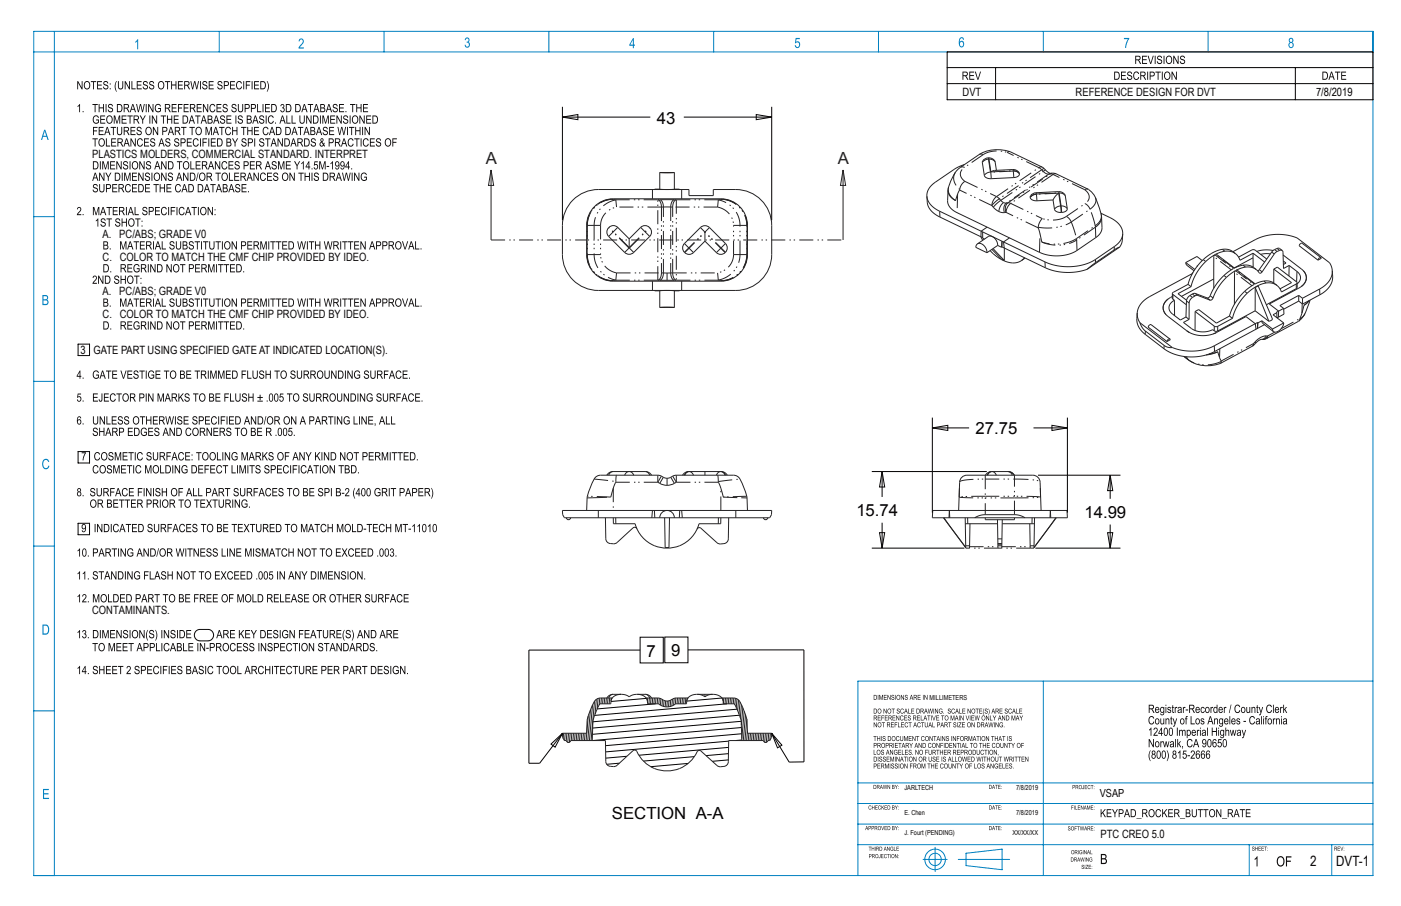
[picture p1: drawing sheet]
<svg xmlns="http://www.w3.org/2000/svg" width="432mm" height="279mm" viewBox="0 0 432 279" stroke-linecap="round" stroke-linejoin="round" font-family="sans-serif">
<defs><g id="words">
<g font-size="5.2">
<text x="202.4" y="38.1">43</text>
<text x="300.7" y="133.9">27.75</text>
<text x="263.9" y="159.2">15.74</text>
<text x="334.2" y="159.8">14.99</text>
<text x="199.3" y="202.5">7</text>
<text x="206.9" y="202.4">9</text>
<text x="188.6" y="252.6">SECTION A-A</text>
</g>
<g font-size="5.2" fill="#222226">
<text x="149.8" y="50.4">A</text>
<text x="258.3" y="50.4">A</text>
</g>
<text font-size="4.4" fill="#0a0605" x="403.8" y="267.2">2</text>
<text font-size="4.4" x="411.8" y="267.1">DVT-1</text>
<g font-size="3.5" fill="#0a0605">
<text x="296.7" y="29.6">DVT</text>
<text x="331.5" y="29.6">REFERENCE DESIGN FOR DVT</text>
<text x="28.4" y="48.7">PLASTICS MOLDERS, COMMERCIAL STANDARD. INTERPRET</text>
<text x="31.6" y="73.4">A. PC/ABS; GRADE V0</text>
<text x="31.6" y="80.5">C. COLOR TO MATCH THE CMF CHIP PROVIDED BY IDEO.</text>
<text x="31.6" y="91.1">A. PC/ABS; GRADE V0</text>
<text x="31.6" y="98.1">C. COLOR TO MATCH THE CMF CHIP PROVIDED BY IDEO.</text>
<text x="28.4" y="189.3">CONTAMINANTS.</text>
<text x="339.2" y="258.4">PTC CREO 5.0</text>
</g>
<g font-size="3.5">
<text x="405.6" y="29.6">7/8/2019</text>
<text x="24.8" y="109.2">3 GATE PART USING SPECIFIED GATE AT INDICATED LOCATION(S).</text>
</g>
<text font-size="3.4" x="339" y="245.7">VSAP</text>
<g font-size="2.1">
<text x="286.5" y="215.8">MILLIMETERS</text>
<text x="278.8" y="243.5">JARLTECH</text>
<text x="313.2" y="243.5">7/8/2019</text>
<text x="278.8" y="251.3">E. Chen</text>
<text x="313.2" y="251.3">7/8/2019</text>
<text x="278.8" y="257.6">J. Fourt (PENDING)</text>
<text x="312" y="257.6">XX/XX/XX</text>
</g>
</g></defs>
<!-- layer: Layer 1 -->
<g fill="#0a0605">
<path d="M25.2 139.5h1.3l-.8 2.5h-.2l.1-.8 .6-1.4h-1z"/>
<path d="M384 249.5h1.4v.3h-1.2v.8h1.1v.3h-1.1v.8h1.2v.3h-1.4zM382.1 249.5h1.6v.3h-.7v2.2h-.2v-2.2h-.7zM381.1 249.8l-.3 1.2h.6zM381 249.5h.2l.9 2.5h-.3l-.3-.7h-.8l-.2 .7h-.3zM378.7 249.8v.8h.5a.41 .41 0 0 0 .5-.3 .41 .41 0 0 0-.4-.5zM378.4 249.5h.9a.67 .67 0 0 1 .7 .6 .67 .67 0 0 1-.6 .8l.8 1.1h-.4l-.2-.5a.7 .7 0 0 0-.9-.6v1.1h-.3zM376.6 252.3h1.6v.1h-1.6zM374.9 249.5h.2l1.1 2v-2h.2v2.5h-.2l-1.1-1.9v1.9h-.2zM373.2 249.9a.96 .96 0 0 0-.4 1.2 .96 .96 0 0 0 1.1 .6 .97 .97 0 0 0 .4-1.2 .97 .97 0 0 0-1.1-.6zM372.9 249.8a1.03 1.03 0 0 1 1.4 0 1.03 1.03 0 0 1 .2 1.3 1 1 0 0 1-1.3 .9 1 1 0 0 1-.6-1.5zM370.9 249.5h1.5v.3h-.6v2.2h-.3v-2.2h-.6zM369.2 249.5h1.5v.3h-.6v2.2h-.3v-2.2h-.6zM367.3 249.5h.3v1.5a.57 .57 0 0 0 .5 .8 .57 .57 0 0 0 .5-.8v-1.5h.3v1.5a.82 .82 0 0 1-.8 1.1 .82 .82 0 0 1-.8-1.1zM365.7 250.9v.8h.5a.43 .43 0 0 0 .5-.4 .43 .43 0 0 0-.5-.4zM365.7 249.8v.8h.4a.38 .38 0 0 0 .5-.4 .38 .38 0 0 0-.5-.4zM365.4 249.5h.8a.63 .63 0 0 1 .6 .5 .63 .63 0 0 1-.2 .7 .69 .69 0 0 1 .3 .8 .69 .69 0 0 1-.7 .5h-.8zM363.7 252.3h1.6v.1h-1.6zM362.2 249.8v.8h.5a.41 .41 0 0 0 .5-.3 .41 .41 0 0 0-.4-.5zM361.9 249.5h.9a.67 .67 0 0 1 .7 .6 .67 .67 0 0 1-.6 .8l.8 1.1h-.4l-.2-.5a.71 .71 0 0 0-.9-.6v1.1h-.3zM360.1 249.5h1.4v.3h-1.2v.8h1.1v.3h-1.1v.8h1.2v.3h-1.4zM358.2 249.5h.3v1.3l.9-1.3h.4l-.8 1 .8 1.5h-.3l-.7-1.2-.3 .4v.8h-.3zM356.5 249.8a.81 .81 0 0 1 .8-.3 .81 .81 0 0 1 .5 .7l-.2 .1a.64 .64 0 0 0-.9-.4 .64 .64 0 0 0-.3 .9 .66 .66 0 0 0 .4 .9 .66 .66 0 0 0 .8-.6l.3 .1a.92 .92 0 0 1-1.2 .8 .92 .92 0 0 1-.6-1.2zM354.4 250a.94 .94 0 0 0-.2 1.2 .94 .94 0 0 0 1.1 .5 .97 .97 0 0 0 .3-1.2 .97 .97 0 0 0-1-.6zM354.2 249.8a1.03 1.03 0 0 1 1.4 0 1.03 1.03 0 0 1 .2 1.3 1 1 0 0 1-1.3 .9 1 1 0 0 1-.5-1.5zM352.3 249.8v.8h.6a.41 .41 0 0 0 .5-.3 .41 .41 0 0 0-.5-.5zM352 249.5h.9a.67 .67 0 0 1 .7 .6 .67 .67 0 0 1-.5 .8l.7 1.1h-.3l-.3-.5a.7 .7 0 0 0-.9-.6v1.1h-.3zM350.3 252.3h1.5v.1h-1.5zM348.8 249.8v1.9a.95 .95 0 0 0 1.1-.9 .95 .95 0 0 0-1.1-1zM348.5 249.5h.7a1.27 1.27 0 0 1 .9 1.3 1.27 1.27 0 0 1-.9 1.2h-.7zM347.3 249.8l-.3 1.2h.7zM347.2 249.5h.3l.8 2.5h-.3l-.2-.7h-.9l-.2 .7h-.3zM345.1 249.8v.9h.5a.44 .44 0 0 0 .4-.4 .44 .44 0 0 0-.4-.5zM344.8 249.5h.7a.73 .73 0 0 1 .8 .8 .73 .73 0 0 1-.7 .7h-.5v1h-.3zM342.7 249.5h.4l.5 1.2 .7-1.2h.3l-.8 1.5v1h-.3v-1zM341.1 249.5h1.4v.3h-1.1v.8h1.1v.3h-1.1v.8h1.2v.3h-1.5zM339.2 249.5h.3v1.3l1-1.3h.3l-.8 1 .9 1.5h-.4l-.7-1.2-.3 .4v.8h-.3z"/>
<path d="M82.2 25a2.34 2.34 0 0 1 0 3.3l.4-1.7zM80.5 25.3v2a.98 .98 0 0 0 1.2-1 .98 .98 0 0 0-1.2-1zM80.2 25h.7a1.3 1.3 0 0 1 1.1 1.3 1.3 1.3 0 0 1-1 1.3h-.8zM78.3 25h1.5v.3h-1.2v.8h1.1v.3h-1.1v.9h1.3v.3h-1.6zM77.6 25h.2v2.5h-.2zM75.8 25h1.4v.3h-1.2v.8h1v.3h-1v1.2h-.2zM75 25h.3v2.5h-.3zM73.1 25.2a.84 .84 0 0 1 .9-.2 .84 .84 0 0 1 .6 .7l-.3 .1a.67 .67 0 0 0-.9-.4 .67 .67 0 0 0-.4 .9 .68 .68 0 0 0 .4 1 .68 .68 0 0 0 .9-.6h.3a.95 .95 0 0 1-1.2 .9 .95 .95 0 0 1-.6-1.3zM70.9 25h1.5v.3h-1.2v.8h1.1v.3h-1.1v.9h1.3v.3h-1.6zM69.3 25.3v.9h.5a.45 .45 0 0 0 .5-.4 .45 .45 0 0 0-.5-.5zM69 25h.8a.75 .75 0 0 1 .8 .8 .75 .75 0 0 1-.8 .7h-.5v1.1h-.3zM67.2 25.2a.78 .78 0 0 1 .9-.2 .78 .78 0 0 1 .5 .7l-.3 .1a.45 .45 0 0 0-.6-.6 .45 .45 0 0 0-.2 .7l.1 .1a.83 .83 0 0 1 1 .7 .83 .83 0 0 1-.8 .9 .83 .83 0 0 1-.8-.9h.2a.52 .52 0 0 0 .6 .7 .52 .52 0 0 0 .3-.9l-.4-.1a.71 .71 0 0 1-.6-.5 .71 .71 0 0 1 .1-.7zM64.3 25h1.5v.3h-1.2v.8h1.1v.3h-1.1v.9h1.3v.3h-1.6zM62.6 25.2a.78 .78 0 0 1 .8-.2 .78 .78 0 0 1 .5 .7l-.3 .1a.45 .45 0 0 0-.5-.6 .45 .45 0 0 0-.3 .7l.2 .1a.83 .83 0 0 1 1 .7 .83 .83 0 0 1-.9 .9 .83 .83 0 0 1-.8-.9h.3a.52 .52 0 0 0 .6 .7 .52 .52 0 0 0 .2-.9l-.3-.1a.71 .71 0 0 1-.7-.5 .71 .71 0 0 1 .2-.7zM61.6 25h.3v2.5h-.3zM58.7 25h.3l.4 2.2 .4-2.2h.4l.4 2.2 .5-2.2h.2l-.5 2.6h-.3l-.5-2.3-.5 2.3h-.3zM57 25.3v.8h.6a.42 .42 0 0 0 .5-.3 .42 .42 0 0 0-.4-.5zM56.8 25h.9a.69 .69 0 0 1 .7 .6 .69 .69 0 0 1-.6 .8l.8 1.2h-.3l-.3-.6a.73 .73 0 0 0-1-.6v1.2h-.2zM54.8 25h1.5v.3h-1.2v.8h1.2v.3h-1.2v.9h1.3v.3h-1.6zM52.8 25h.2v1.1h1.1v-1.1h.3v2.6h-.3v-1.2h-1.1v1.2h-.2zM50.8 25h1.7v.3h-.7v2.3h-.3v-2.3h-.7zM49.1 25.5a.97 .97 0 0 0-.2 1.2 .97 .97 0 0 0 1.1 .5 1 1 0 0 0 .4-1.2 1 1 0 0 0-1.1-.6zM48.9 25.3a1.07 1.07 0 0 1 1.4 0 1.07 1.07 0 0 1 .3 1.3 1.04 1.04 0 0 1-1.3 .9 1.04 1.04 0 0 1-.6-1.5zM46.2 25.2a.78 .78 0 0 1 .8-.2 .78 .78 0 0 1 .5 .7l-.3 .1a.45 .45 0 0 0-.5-.6 .45 .45 0 0 0-.3 .7l.2 .1a.83 .83 0 0 1 1 .7 .83 .83 0 0 1-.9 .9 .83 .83 0 0 1-.8-.9h.3a.52 .52 0 0 0 .6 .7 .52 .52 0 0 0 .2-.9l-.3-.1a.71 .71 0 0 1-.7-.5 .71 .71 0 0 1 .2-.7zM44.3 25.2a.78 .78 0 0 1 .8-.2 .78 .78 0 0 1 .5 .7l-.3 .1a.45 .45 0 0 0-.5-.6 .45 .45 0 0 0-.3 .7l.1 .1a.83 .83 0 0 1 1 .7 .83 .83 0 0 1-.8 .9 .83 .83 0 0 1-.8-.9h.2a.52 .52 0 0 0 .7 .7 .52 .52 0 0 0 .2-.9l-.4-.1a.71 .71 0 0 1-.6-.5 .71 .71 0 0 1 .2-.7zM42.1 25h1.5v.3h-1.2v.8h1.2v.3h-1.2v.9h1.3v.3h-1.6zM40.5 25h.3v2.3h1v.3h-1.3zM38.4 25h.3l1.1 2v-2h.3v2.6h-.3l-1.1-2v2h-.3zM36.4 25h.2v1.5a.59 .59 0 0 0 .6 .8 .59 .59 0 0 0 .5-.8v-1.5h.3v1.5a.86 .86 0 0 1-.8 1.1 .86 .86 0 0 1-.8-1.1zM35.8 25h.2l-.4 1.6 .4 1.7a2.5 2.5 0 0 1-.2-3.3zM33.8 27.2h.3v.4h-.3zM33.8 25.7h.3v.4h-.3zM32 25.2a.78 .78 0 0 1 .9-.2 .78 .78 0 0 1 .4 .7l-.2 .1a.45 .45 0 0 0-.6-.6 .45 .45 0 0 0-.2 .7l.1 .1a.83 .83 0 0 1 1 .7 .83 .83 0 0 1-.8 .9 .83 .83 0 0 1-.8-.9h.2a.52 .52 0 0 0 .6 .7 .52 .52 0 0 0 .3-.9l-.4-.1a.71 .71 0 0 1-.6-.5 .71 .71 0 0 1 .1-.7zM29.9 25h1.5v.3h-1.2v.8h1.1v.3h-1.1v.9h1.3v.3h-1.6zM28 25h1.6v.3h-.6v2.3h-.3v-2.3h-.7zM26.3 25.5a.97 .97 0 0 0-.2 1.2 .97 .97 0 0 0 1.1 .5 1 1 0 0 0 .3-1.2 1 1 0 0 0-1-.6zM26.1 25.3a1.07 1.07 0 0 1 1.4 0 1.07 1.07 0 0 1 .3 1.3 1.04 1.04 0 0 1-1.4 .9 1.04 1.04 0 0 1-.6-1.5zM23.8 25h.3l1.1 2v-2h.2v2.6h-.2l-1.1-2v2h-.3z"/>
<path d="M111.9 32.1h1.5v.3h-1.2v.8h1.1v.2h-1.1v.9h1.2v.3h-1.5zM109.8 32.1h.3v1h1.1v-1h.2v2.5h-.2v-1.2h-1.1v1.2h-.3zM107.9 32.1h1.6v.3h-.7v2.2h-.2v-2.2h-.7zM106.5 34.3h.3v.3h-.3zM104.5 32.1h1.5v.3h-1.2v.8h1.1v.2h-1.1v.9h1.3v.3h-1.6zM102.8 32.2a.78 .78 0 0 1 .8-.1 .78 .78 0 0 1 .5 .7h-.3a.45 .45 0 0 0-.5-.5 .45 .45 0 0 0-.3 .7l.1 .1a.83 .83 0 0 1 1 .7 .83 .83 0 0 1-.8 .9 .83 .83 0 0 1-.8-.9h.2a.52 .52 0 0 0 .7 .6 .52 .52 0 0 0 .2-.9l-.4-.1a.71 .71 0 0 1-.6-.4 .71 .71 0 0 1 .2-.8zM101.4 32.3l-.4 1.3h.7zM101.2 32.1h.3l.9 2.5h-.4l-.2-.8h-.9l-.2 .8h-.3zM99 33.4v.9h.5a.44 .44 0 0 0 .5-.4 .44 .44 0 0 0-.5-.5zM99 32.4v.7h.4a.39 .39 0 0 0 .5-.4 .39 .39 0 0 0-.5-.3zM98.7 32.1h.8a.64 .64 0 0 1 .6 .4 .64 .64 0 0 1-.2 .8 .71 .71 0 0 1 .3 .8 .71 .71 0 0 1-.7 .5h-.8zM97.5 32.3l-.3 1.3h.7zM97.4 32.1h.3l.8 2.5h-.3l-.3-.8h-.8l-.3 .8h-.2zM94.9 32.1h1.6v.3h-.7v2.2h-.3v-2.2h-.6zM93.8 32.3l-.3 1.3h.7zM93.7 32.1h.3l.8 2.5h-.3l-.3-.8h-.8l-.2 .8h-.3zM91.3 32.4v1.9a.98 .98 0 0 0 1.1-1 .98 .98 0 0 0-1.1-.9zM91 32.1h.7a1.3 1.3 0 0 1 1 1.2 1.3 1.3 0 0 1-1 1.3h-.7zM88.4 32.4v1.9a.98 .98 0 0 0 1.1-1 .98 .98 0 0 0-1.1-.9zM88.1 32.1h.7a1.3 1.3 0 0 1 1 1.2 1.3 1.3 0 0 1-1 1.3h-.7zM86.6 32.2a.62 .62 0 0 1 .9 .1 .62 .62 0 0 1-.1 .9 .7 .7 0 0 1 .1 1.3 .7 .7 0 0 1-1.1-.6h.2l.1 .3a.45 .45 0 0 0 .8-.3 .45 .45 0 0 0-.6-.5v-.3a.38 .38 0 0 0 .5-.2 .38 .38 0 0 0-.3-.5 .38 .38 0 0 0-.4 .4l-.3-.1zM83.9 32.4v1.9a.98 .98 0 0 0 1.1-1 .98 .98 0 0 0-1.1-.9zM83.6 32.1h.7a1.3 1.3 0 0 1 1 1.2 1.3 1.3 0 0 1-1 1.3h-.7zM81.7 32.1h1.5v.3h-1.2v.8h1.1v.2h-1.1v.9h1.2v.3h-1.5zM80.9 32.1h.3v2.5h-.3zM79.2 32.1h.3v2.2h1v.3h-1.3zM77.6 32.4v.9h.5a.45 .45 0 0 0 .5-.5 .45 .45 0 0 0-.5-.4zM77.3 32.1h.8a.75 .75 0 0 1 .8 .7 .75 .75 0 0 1-.8 .8h-.5v1h-.3zM75.7 32.4v.9h.5a.45 .45 0 0 0 .5-.5 .45 .45 0 0 0-.5-.4zM75.4 32.1h.8a.75 .75 0 0 1 .8 .7 .75 .75 0 0 1-.8 .8h-.5v1h-.3zM73.3 32.1h.3v1.4a.59 .59 0 0 0 .5 .9 .59 .59 0 0 0 .6-.9v-1.4h.2v1.4a.86 .86 0 0 1-.8 1.2 .86 .86 0 0 1-.8-1.2zM71.6 32.2a.78 .78 0 0 1 .8-.1 .78 .78 0 0 1 .5 .7h-.3a.45 .45 0 0 0-.5-.5 .45 .45 0 0 0-.3 .7l.1 .1a.83 .83 0 0 1 1.1 .7 .83 .83 0 0 1-.9 .9 .83 .83 0 0 1-.8-.9h.3a.52 .52 0 0 0 .6 .6 .52 .52 0 0 0 .2-.9l-.3-.1a.71 .71 0 0 1-.7-.4 .71 .71 0 0 1 .2-.8zM68.8 32.2a.78 .78 0 0 1 .9-.1 .78 .78 0 0 1 .4 .7h-.2a.45 .45 0 0 0-.6-.5 .45 .45 0 0 0-.2 .7l.1 .1a.83 .83 0 0 1 1 .7 .83 .83 0 0 1-.8 .9 .83 .83 0 0 1-.8-.9h.2a.52 .52 0 0 0 .6 .6 .52 .52 0 0 0 .3-.9l-.4-.1a.71 .71 0 0 1-.6-.4 .71 .71 0 0 1 .1-.8zM66.7 32.1h1.5v.3h-1.2v.8h1.2v.2h-1.2v.9h1.3v.3h-1.6zM64.9 32.3a.84 .84 0 0 1 .9-.2 .84 .84 0 0 1 .5 .7h-.2a.67 .67 0 0 0-.9-.4 .67 .67 0 0 0-.4 .9 .68 .68 0 0 0 .4 1 .68 .68 0 0 0 .9-.6l.3 .1a.95 .95 0 0 1-1.2 .8 .95 .95 0 0 1-.6-1.3zM62.5 32.1h.3l1.1 2v-2h.3v2.5h-.3l-1.1-2v2h-.3zM60.6 32.1h1.5v.3h-1.2v.8h1.1v.2h-1.1v.9h1.3v.3h-1.6zM58.8 32.4v.8h.6a.42 .42 0 0 0 .5-.4 .42 .42 0 0 0-.4-.4zM58.5 32.1h1a.69 .69 0 0 1 .7 .6 .69 .69 0 0 1-.6 .8l.8 1.1h-.4l-.3-.5a.73 .73 0 0 0-.9-.6v1.1h-.3zM56.6 32.1h1.5v.3h-1.2v.8h1.1v.2h-1.1v.9h1.3v.3h-1.6zM54.9 32.1h1.4v.3h-1.2v.8h1v.3h-1v1.1h-.2zM52.9 32.1h1.5v.3h-1.2v.8h1.1v.2h-1.1v.9h1.3v.3h-1.6zM51.1 32.4v.8h.6a.42 .42 0 0 0 .5-.4 .42 .42 0 0 0-.5-.4zM50.8 32.1h.9a.69 .69 0 0 1 .8 .6 .69 .69 0 0 1-.6 .8l.7 1.1h-.3l-.3-.5a.73 .73 0 0 0-.9-.6v1.1h-.3zM48.1 32.3a.89 .89 0 0 1 .9-.2 .89 .89 0 0 1 .6 .7l-.3 .1a.72 .72 0 0 0-.9-.5 .72 .72 0 0 0-.4 .9 .71 .71 0 0 0 .5 1 .71 .71 0 0 0 .8-.7h-.6v-.3h.9v1a1.2 1.2 0 0 1-1.7 0 1.2 1.2 0 0 1-.1-1.7zM45.7 32.1h.2l1.1 2v-2h.3v2.5h-.3l-1.1-2v2h-.2zM44.9 32.1h.3v2.5h-.3zM42 32.1h.2l.4 2.2 .5-2.2h.4l.4 2.2 .4-2.2h.3l-.5 2.5h-.3l-.5-2.2-.5 2.2h-.3zM40.9 32.3l-.3 1.3h.7zM40.8 32.1h.3l.8 2.5h-.3l-.2-.8h-.9l-.2 .8h-.3zM38.4 32.4v.8h.6a.42 .42 0 0 0 .5-.4 .42 .42 0 0 0-.4-.4zM38.1 32.1h.9a.69 .69 0 0 1 .8 .6 .69 .69 0 0 1-.6 .8l.7 1.1h-.3l-.3-.5a.73 .73 0 0 0-.9-.6v1.1h-.3zM36.3 32.4v1.9a.98 .98 0 0 0 1.2-1 .98 .98 0 0 0-1.2-.9zM36 32.1h.7a1.3 1.3 0 0 1 1.1 1.2 1.3 1.3 0 0 1-1 1.3h-.8zM33.5 32.2a.78 .78 0 0 1 .8-.1 .78 .78 0 0 1 .5 .7h-.3a.45 .45 0 0 0-.5-.5 .45 .45 0 0 0-.3 .7l.2 .1a.83 .83 0 0 1 1 .7 .83 .83 0 0 1-.9 .9 .83 .83 0 0 1-.8-.9h.3a.52 .52 0 0 0 .6 .6 .52 .52 0 0 0 .2-.9l-.3-.1a.71 .71 0 0 1-.7-.4 .71 .71 0 0 1 .2-.8zM32.6 32.1h.2v2.5h-.2zM30.4 32.1h.3v1h1.1v-1h.2v2.5h-.2v-1.2h-1.1v1.2h-.3zM28.5 32.1h1.6v.3h-.7v2.2h-.2v-2.2h-.7zM25.5 34.3h.3v.3h-.3zM24.5 32.1h.2v2.5h-.3v-2l-.5 .4v-.3z"/>
<path d="M115.1 35.9v1.9a.98 .98 0 0 0 1.1-.9 .98 .98 0 0 0-1.1-1zM114.8 35.6h.7a1.3 1.3 0 0 1 1 1.3 1.3 1.3 0 0 1-1 1.2h-.7zM112.9 35.6h1.5v.3h-1.3v.8h1.2v.3h-1.2v.8h1.3v.3h-1.5zM110.8 35.6h.2l1.1 2v-2h.3v2.5h-.3l-1.1-2v2h-.2zM108.9 36.1a.97 .97 0 0 0-.2 1.2 .97 .97 0 0 0 1.1 .5 1 1 0 0 0 .4-1.2 1 1 0 0 0-1.1-.6zM108.7 35.9a1.07 1.07 0 0 1 1.4-.1 1.07 1.07 0 0 1 .3 1.4 1.04 1.04 0 0 1-1.4 .9 1.04 1.04 0 0 1-.5-1.5zM107.8 35.6h.2v2.5h-.2zM106 35.8a.78 .78 0 0 1 .8-.2 .78 .78 0 0 1 .5 .7h-.3a.45 .45 0 0 0-.5-.5 .45 .45 0 0 0-.3 .7l.2 .1a.83 .83 0 0 1 1 .7 .83 .83 0 0 1-.9 .9 .83 .83 0 0 1-.8-.9h.3a.52 .52 0 0 0 .6 .7 .52 .52 0 0 0 .2-.9l-.3-.1a.71 .71 0 0 1-.7-.5 .71 .71 0 0 1 .2-.7zM103.7 35.6h.3l1.1 2v-2h.2v2.5h-.3l-1-2v2h-.3zM101.8 35.6h1.5v.3h-1.2v.8h1.1v.3h-1.1v.8h1.2v.3h-1.5zM99.4 35.6h.4l.6 2.2 .6-2.2h.3v2.5h-.2v-2.1l-.6 2.1h-.3l-.6-2.1v2.1h-.2zM98.6 35.6h.3v2.5h-.3zM96.7 35.9v1.9a.98 .98 0 0 0 1.2-.9 .98 .98 0 0 0-1.2-1zM96.5 35.6h.7a1.3 1.3 0 0 1 1 1.3 1.3 1.3 0 0 1-1 1.2h-.7zM94.4 35.6h.3l1 2v-2h.3v2.5h-.3l-1.1-2v2h-.2zM92.3 35.6h.3v1.5a.59 .59 0 0 0 .5 .8 .59 .59 0 0 0 .6-.8v-1.5h.2v1.5a.86 .86 0 0 1-.8 1.1 .86 .86 0 0 1-.8-1.1zM89.9 35.6h.2v2.2h1.1v.3h-1.3zM88.3 35.6h.2v2.2h1.1v.3h-1.3zM87.1 35.9l-.4 1.2h.7zM86.9 35.6h.3l.9 2.5h-.4l-.2-.7h-.9l-.2 .7h-.3zM84.8 37.8h.3v.3h-.3zM82.9 35.8a.84 .84 0 0 1 .9-.2 .84 .84 0 0 1 .6 .7l-.3 .1a.67 .67 0 0 0-.9-.5 .67 .67 0 0 0-.4 1 .68 .68 0 0 0 .4 .9 .68 .68 0 0 0 .9-.6l.3 .1a.95 .95 0 0 1-1.2 .8 .95 .95 0 0 1-.6-1.2zM81.9 35.6h.3v2.5h-.3zM80.1 35.8a.78 .78 0 0 1 .8-.2 .78 .78 0 0 1 .5 .7h-.3a.45 .45 0 0 0-.5-.5 .45 .45 0 0 0-.2 .8 .84 .84 0 0 1 1 .4 .84 .84 0 0 1-.4 1.1 .84 .84 0 0 1-1.1-.3l-.1-.5h.3a.52 .52 0 0 0 .6 .7 .52 .52 0 0 0 .2-.9l-.3-.1a.71 .71 0 0 1-.6-.5 .71 .71 0 0 1 .1-.7zM78.7 35.9l-.3 1.2h.7zM78.6 35.6h.3l.8 2.5h-.3l-.3-.7h-.8l-.2 .7h-.3zM76.3 37v.8h.5a.44 .44 0 0 0 .5-.4 .44 .44 0 0 0-.5-.4zM76.3 35.9v.8h.5a.39 .39 0 0 0 .4-.4 .39 .39 0 0 0-.5-.4zM76 35.6h.8a.64 .64 0 0 1 .7 .4 .64 .64 0 0 1-.3 .8 .71 .71 0 0 1 .4 .8 .71 .71 0 0 1-.8 .5h-.8zM73.5 35.8a.78 .78 0 0 1 .8-.2 .78 .78 0 0 1 .5 .7h-.2a.45 .45 0 0 0-.6-.5 .45 .45 0 0 0-.2 .7l.1 .1a.83 .83 0 0 1 1 .7 .83 .83 0 0 1-.8 .9 .83 .83 0 0 1-.9-.9h.3a.52 .52 0 0 0 .6 .7 .52 .52 0 0 0 .2-.9l-.3-.1a.71 .71 0 0 1-.6-.5 .71 .71 0 0 1 .1-.7zM72.6 35.6h.2v2.5h-.2zM69.8 35.6h1.5v.3h-1.2v.8h1.1v.3h-1.1v.8h1.2v.3h-1.5zM68 35.8a.78 .78 0 0 1 .9-.2 .78 .78 0 0 1 .5 .7h-.3a.45 .45 0 0 0-.6-.5 .45 .45 0 0 0-.2 .7l.1 .1a.83 .83 0 0 1 1 .7 .83 .83 0 0 1-.8 .9 .83 .83 0 0 1-.8-.9h.2a.52 .52 0 0 0 .6 .7 .52 .52 0 0 0 .3-.9l-.4-.1a.71 .71 0 0 1-.6-.5 .71 .71 0 0 1 .1-.7zM66.6 35.9l-.3 1.2h.7zM66.5 35.6h.3l.8 2.5h-.3l-.2-.7h-.9l-.2 .7h-.3zM64.3 37v.8h.5a.44 .44 0 0 0 .5-.4 .44 .44 0 0 0-.6-.4zM64.3 35.9v.8h.4a.39 .39 0 0 0 .5-.4 .39 .39 0 0 0-.5-.4zM64 35.6h.8a.64 .64 0 0 1 .6 .4 .64 .64 0 0 1-.2 .8 .71 .71 0 0 1 .3 .8 .71 .71 0 0 1-.7 .5h-.8zM62.8 35.9l-.4 1.2h.7zM62.6 35.6h.3l.9 2.5h-.3l-.3-.7h-.8l-.3 .7h-.3zM60.2 35.6h1.6v.3h-.7v2.2h-.3v-2.2h-.6zM59.1 35.9l-.4 1.2h.7zM58.9 35.6h.3l.9 2.5h-.3l-.3-.7h-.8l-.3 .7h-.3zM56.6 35.9v1.9a.98 .98 0 0 0 1.1-.9 .98 .98 0 0 0-1.1-1zM56.3 35.6h.7a1.3 1.3 0 0 1 1 1.3 1.3 1.3 0 0 1-1 1.2h-.7zM53.6 35.6h1.5v.3h-1.3v.8h1.2v.3h-1.2v.8h1.3v.3h-1.5zM51.5 35.6h.2v1h1.1v-1h.3v2.5h-.3v-1.2h-1.1v1.2h-.2zM49.5 35.6h1.7v.3h-.7v2.2h-.3v-2.2h-.7zM46.8 35.6h.3l1.1 2v-2h.2v2.5h-.3l-1-2v2h-.3zM46.1 35.6h.2v2.5h-.2zM43.1 35.6h.3l.6 1.2 .6-1.2h.4l-.9 1.5v1h-.2v-1zM41.5 35.9v.8h.5a.42 .42 0 0 0 .6-.4 .42 .42 0 0 0-.5-.4zM41.2 35.6h.9a.69 .69 0 0 1 .7 .6 .69 .69 0 0 1-.5 .8l.7 1.1h-.3l-.3-.5a.73 .73 0 0 0-.9-.6v1.1h-.3zM39.3 35.6h1.6v.3h-.7v2.2h-.3v-2.2h-.6zM37.5 35.6h1.5v.3h-1.2v.8h1.1v.3h-1.1v.8h1.2v.3h-1.5zM35.1 35.6h.4l.6 2.2 .6-2.2h.3v2.5h-.2v-2.1l-.6 2.1h-.3l-.6-2.1v2.1h-.2zM33.2 36.1a.97 .97 0 0 0-.2 1.2 .97 .97 0 0 0 1.1 .5 1 1 0 0 0 .4-1.2 1 1 0 0 0-1.1-.6zM33 35.9a1.07 1.07 0 0 1 1.4-.1 1.07 1.07 0 0 1 .3 1.4 1.04 1.04 0 0 1-1.4 .9 1.04 1.04 0 0 1-.5-1.5zM30.9 35.6h1.5v.3h-1.2v.8h1.1v.3h-1.1v.8h1.2v.3h-1.5zM28.9 35.8a.89 .89 0 0 1 1-.2 .89 .89 0 0 1 .6 .7l-.3 .1a.72 .72 0 0 0-.9-.5 .72 .72 0 0 0-.4 1 .71 .71 0 0 0 .5 .9 .71 .71 0 0 0 .8-.7h-.6v-.3h.9v1a1.2 1.2 0 0 1-1.7 0 1.2 1.2 0 0 1-.1-1.6z"/>
<path d="M112.4 39.1h.3l1 2v-2h.3v2.6h-.3l-1.1-2v2h-.2zM111.6 39.1h.3v2.6h-.3zM109.5 39.1h.3v1.1h1v-1.1h.3v2.6h-.3v-1.2h-1v1.2h-.3zM107.6 39.1h1.6v.3h-.7v2.3h-.3v-2.3h-.6zM107 39.1h.2v2.6h-.2zM104 39.1h.3l.4 2.2 .5-2.2h.3l.5 2.2 .4-2.2h.3l-.6 2.6h-.3l-.5-2.3-.5 2.3h-.2zM101.5 39.1h1.5v.3h-1.3v.8h1.2v.3h-1.2v.9h1.3v.3h-1.5zM99.7 39.3a.78 .78 0 0 1 .8-.2 .78 .78 0 0 1 .5 .7l-.2 .1a.45 .45 0 0 0-.6-.6 .45 .45 0 0 0-.3 .8h.2a.83 .83 0 0 1 1 .7 .83 .83 0 0 1-.8 1 .83 .83 0 0 1-.9-1h.3a.52 .52 0 0 0 .6 .7 .52 .52 0 0 0 .2-.9l-.3-.1a.71 .71 0 0 1-.6-.5 .71 .71 0 0 1 .1-.7zM98.3 39.4l-.3 1.2h.7zM98.2 39.1h.3l.8 2.6h-.3l-.3-.8h-.8l-.2 .8h-.3zM95.9 40.5v.9h.5a.44 .44 0 0 0 .5-.5 .44 .44 0 0 0-.5-.4zM95.9 39.4v.8h.5a.39 .39 0 0 0 .4-.4 .39 .39 0 0 0-.5-.4zM95.7 39.1h.7a.64 .64 0 0 1 .7 .5 .64 .64 0 0 1-.3 .7 .71 .71 0 0 1 .4 .8 .71 .71 0 0 1-.8 .6h-.7zM94.4 39.4l-.3 1.2h.7zM94.3 39.1h.3l.8 2.6h-.3l-.2-.8h-.9l-.2 .8h-.3zM91.8 39.1h1.7v.3h-.7v2.3h-.3v-2.3h-.7zM90.7 39.4l-.3 1.2h.7zM90.6 39.1h.3l.8 2.6h-.3l-.2-.8h-.9l-.2 .8h-.3zM88.2 39.4v2a.98 .98 0 0 0 1.2-1 .98 .98 0 0 0-1.2-1zM87.9 39.1h.8a1.3 1.3 0 0 1 1 1.3 1.3 1.3 0 0 1-1 1.3h-.8zM85.3 39.4v2a.98 .98 0 0 0 1.2-1 .98 .98 0 0 0-1.2-1zM85 39.1h.8a1.3 1.3 0 0 1 1 1.3 1.3 1.3 0 0 1-1 1.3h-.8zM83.8 39.4l-.3 1.2h.7zM83.7 39.1h.3l.8 2.6h-.3l-.2-.8h-.9l-.2 .8h-.3zM81.3 39.4a.84 .84 0 0 1 .9-.3 .84 .84 0 0 1 .5 .7l-.2 .1a.67 .67 0 0 0-.9-.4 .67 .67 0 0 0-.4 .9 .68 .68 0 0 0 .4 1 .68 .68 0 0 0 .9-.6l.3 .1a.95 .95 0 0 1-1.2 .8 .95 .95 0 0 1-.6-1.3zM78.3 39.1h1.5v.3h-1.2v.8h1.1v.3h-1.1v.9h1.3v.3h-1.6zM76.2 39.1h.3v1.1h1.1v-1.1h.2v2.6h-.2v-1.2h-1.1v1.2h-.3zM74.3 39.1h1.6v.3h-.6v2.3h-.3v-2.3h-.7zM71.6 39.1h.2v1.1h1.1v-1.1h.3v2.6h-.3v-1.2h-1.1v1.2h-.2zM69.7 39.4a.84 .84 0 0 1 .9-.3 .84 .84 0 0 1 .6 .7l-.3 .1a.67 .67 0 0 0-.9-.4 .67 .67 0 0 0-.3 .9 .68 .68 0 0 0 .4 1 .68 .68 0 0 0 .8-.6l.3 .1a.95 .95 0 0 1-1.2 .8 .95 .95 0 0 1-.6-1.3zM67.5 39.1h1.7v.3h-.7v2.3h-.3v-2.3h-.7zM66.5 39.4l-.4 1.2h.7zM66.3 39.1h.3l.9 2.6h-.3l-.3-.8h-.8l-.3 .8h-.3zM63.4 39.1h.4l.6 2.2 .6-2.2h.3v2.6h-.2v-2.2l-.6 2.2h-.3l-.6-2.2v2.2h-.2zM60.7 39.6a.97 .97 0 0 0-.2 1.2 .97 .97 0 0 0 1.1 .5 1 1 0 0 0 .3-1.2 1 1 0 0 0-1-.6zM60.5 39.4a1.07 1.07 0 0 1 1.4 0 1.07 1.07 0 0 1 .3 1.4 1.04 1.04 0 0 1-1.4 .8 1.04 1.04 0 0 1-.6-1.5zM58.4 39.1h1.6v.3h-.7v2.3h-.2v-2.3h-.7zM55.8 39.1h1.7v.3h-.7v2.3h-.3v-2.3h-.7zM54.2 39.4v.9h.5a.42 .42 0 0 0 .6-.4 .42 .42 0 0 0-.5-.5zM53.9 39.1h.9a.69 .69 0 0 1 .7 .6 .69 .69 0 0 1-.5 .8l.7 1.2h-.3l-.3-.6a.73 .73 0 0 0-.9-.6v1.2h-.3zM52.7 39.4l-.4 1.2h.7zM52.5 39.1h.3l.9 2.6h-.4l-.2-.8h-.9l-.2 .8h-.3zM50.3 39.4v.9h.5a.45 .45 0 0 0 .5-.4 .45 .45 0 0 0-.5-.5zM50 39.1h.8a.75 .75 0 0 1 .8 .8 .75 .75 0 0 1-.8 .7h-.5v1.1h-.3zM47.1 39.1h.3l1.1 2v-2h.3v2.6h-.3l-1.1-2v2h-.3zM45.3 39.6a.97 .97 0 0 0-.2 1.2 .97 .97 0 0 0 1 .5 1 1 0 0 0 .4-1.2 1 1 0 0 0-1.1-.6zM45.1 39.4a1.07 1.07 0 0 1 1.4 0 1.07 1.07 0 0 1 .3 1.4 1.04 1.04 0 0 1-1.4 .8 1.04 1.04 0 0 1-.6-1.5zM42.3 39.3a.78 .78 0 0 1 .9-.2 .78 .78 0 0 1 .4 .7l-.2 .1a.45 .45 0 0 0-.6-.6 .45 .45 0 0 0-.2 .8h.1a.83 .83 0 0 1 1 .7 .83 .83 0 0 1-.8 1 .83 .83 0 0 1-.8-1h.2a.52 .52 0 0 0 .6 .7 .52 .52 0 0 0 .2-.9l-.3-.1a.71 .71 0 0 1-.6-.5 .71 .71 0 0 1 .1-.7zM40.2 39.1h1.5v.3h-1.2v.8h1.1v.3h-1.1v.9h1.3v.3h-1.6zM38.4 39.4v.9h.6a.42 .42 0 0 0 .5-.4 .42 .42 0 0 0-.4-.5zM38.1 39.1h.9a.69 .69 0 0 1 .8 .6 .69 .69 0 0 1-.6 .8l.8 1.2h-.4l-.3-.6a.73 .73 0 0 0-.9-.6v1.2h-.3zM36 39.1h.3v1.5a.59 .59 0 0 0 .6 .8 .59 .59 0 0 0 .5-.8v-1.5h.3v1.5a.86 .86 0 0 1-.8 1.1 .86 .86 0 0 1-.9-1.1zM34.1 39.1h1.7v.3h-.7v2.3h-.3v-2.3h-.7zM33.1 39.4l-.4 1.2h.7zM32.9 39.1h.3l.9 2.6h-.4l-.2-.8h-.9l-.2 .8h-.3zM30.4 39.1h1.5v.3h-1.2v.8h1.1v.3h-1.1v.9h1.3v.3h-1.6zM28.7 39.1h1.4v.3h-1.2v.8h1v.3h-1v1.2h-.2z"/>
<path d="M120.9 42.7h1.4v.3h-1.1v.7h1v.3h-1v1.2h-.3zM119.1 43.2a.97 .97 0 0 0-.2 1.1 .97 .97 0 0 0 1 .5 1 1 0 0 0 .4-1.2 1 1 0 0 0-1.1-.6zM118.9 43a1.07 1.07 0 0 1 1.4-.1 1.07 1.07 0 0 1 .2 1.4 1.04 1.04 0 0 1-1.3 .9 1.04 1.04 0 0 1-.6-1.5zM116.1 42.8a.78 .78 0 0 1 .8-.1 .78 .78 0 0 1 .5 .7h-.2a.45 .45 0 0 0-.6-.5 .45 .45 0 0 0-.2 .7h.1a.83 .83 0 0 1 1 .8 .83 .83 0 0 1-.8 .9 .83 .83 0 0 1-.9-.9l.3-.1a.52 .52 0 0 0 .6 .7 .52 .52 0 0 0 .2-.9l-.3-.1a.71 .71 0 0 1-.6-.4 .71 .71 0 0 1 .1-.8zM114 42.7h1.5v.3h-1.2v.7h1.1v.3h-1.1v.9h1.2v.3h-1.5zM112.2 42.9a.84 .84 0 0 1 .8-.2 .84 .84 0 0 1 .6 .7h-.2a.67 .67 0 0 0-.9-.4 .67 .67 0 0 0-.4 .9 .68 .68 0 0 0 .4 1 .68 .68 0 0 0 .9-.6l.3 .1a.95 .95 0 0 1-1.2 .8 .95 .95 0 0 1-.7-1.3zM111.2 42.7h.2v2.5h-.2zM109.2 42.7h1.6v.3h-.7v2.2h-.2v-2.2h-.7zM107.5 42.9a.84 .84 0 0 1 .9-.2 .84 .84 0 0 1 .6 .7h-.3a.67 .67 0 0 0-.9-.4 .67 .67 0 0 0-.4 .9 .68 .68 0 0 0 .4 1 .68 .68 0 0 0 .9-.6l.3 .1a.95 .95 0 0 1-1.2 .8 .95 .95 0 0 1-.6-1.3zM106 42.9l-.3 1.3h.7zM105.9 42.7h.3l.8 2.5h-.3l-.2-.8h-.9l-.2 .8h-.3zM103.5 42.9v.9h.6a.42 .42 0 0 0 .5-.4 .42 .42 0 0 0-.4-.5zM103.2 42.7h.9a.69 .69 0 0 1 .8 .6 .69 .69 0 0 1-.6 .7l.8 1.2h-.4l-.3-.5a.73 .73 0 0 0-.9-.6v1.1h-.3zM101.6 43v.9h.5a.45 .45 0 0 0 .5-.5 .45 .45 0 0 0-.5-.4zM101.3 42.7h.8a.75 .75 0 0 1 .8 .7 .75 .75 0 0 1-.8 .8h-.5v1h-.3zM99.1 43l-.1 .3a.27 .27 0 0 0 .5 0 .27 .27 0 0 0-.2-.4zM98.9 44.1a.45 .45 0 0 0 0 .7 .45 .45 0 0 0 .7-.2l-.5-.7zM98.9 42.8a.56 .56 0 0 1 .9 .2 .56 .56 0 0 1-.5 .8l.4 .6 .1-.4 .3 .1-.2 .5 .3 .4-.2 .2-.3-.3a.73 .73 0 0 1-1.2 0 .73 .73 0 0 1 .5-1.2l-.3-.5zM96 42.8a.78 .78 0 0 1 .9-.1 .78 .78 0 0 1 .4 .7h-.2a.45 .45 0 0 0-.6-.5 .45 .45 0 0 0-.2 .7h.1a.83 .83 0 0 1 1 .8 .83 .83 0 0 1-.8 .9 .83 .83 0 0 1-.9-.9l.3-.1a.52 .52 0 0 0 .6 .7 .52 .52 0 0 0 .2-.9l-.3-.1a.71 .71 0 0 1-.6-.4 .71 .71 0 0 1 .1-.8zM94 43v1.9a.98 .98 0 0 0 1.2-1 .98 .98 0 0 0-1.2-.9zM93.7 42.7h.8a1.3 1.3 0 0 1 1 1.2 1.3 1.3 0 0 1-1 1.3h-.8zM91.9 42.9v.9h.6a.42 .42 0 0 0 .5-.4 .42 .42 0 0 0-.4-.5zM91.7 42.7h.9a.69 .69 0 0 1 .7 .6 .69 .69 0 0 1-.6 .7l.8 1.2h-.4l-.2-.5a.73 .73 0 0 0-1-.6v1.1h-.2zM90.4 42.9l-.3 1.3h.7zM90.3 42.7h.3l.8 2.5h-.3l-.2-.8h-.9l-.2 .8h-.3zM87.9 43v1.9a.98 .98 0 0 0 1.2-1 .98 .98 0 0 0-1.2-.9zM87.6 42.7h.7a1.3 1.3 0 0 1 1.1 1.2 1.3 1.3 0 0 1-1 1.3h-.8zM85.5 42.7h.3l1.1 2v-2h.3v2.5h-.3l-1.1-2v2h-.3zM84.3 42.9l-.3 1.3h.7zM84.2 42.7h.3l.8 2.5h-.3l-.2-.8h-.9l-.2 .8h-.3zM81.7 42.7h1.6v.3h-.6v2.2h-.3v-2.2h-.7zM80.1 42.8a.78 .78 0 0 1 .8-.1 .78 .78 0 0 1 .5 .7h-.2a.45 .45 0 0 0-.6-.5 .45 .45 0 0 0-.2 .7h.1a.83 .83 0 0 1 1 .8 .83 .83 0 0 1-.8 .9 .83 .83 0 0 1-.9-.9l.3-.1a.52 .52 0 0 0 .6 .7 .52 .52 0 0 0 .2-.9l-.3-.1a.71 .71 0 0 1-.6-.4 .71 .71 0 0 1 .1-.8zM78.4 42.7h.2v2.5h-.2zM76.7 43v.9h.5a.45 .45 0 0 0 .5-.5 .45 .45 0 0 0-.5-.4zM76.4 42.7h.8a.75 .75 0 0 1 .8 .7 .75 .75 0 0 1-.8 .8h-.5v1h-.3zM74.6 42.8a.78 .78 0 0 1 .9-.1 .78 .78 0 0 1 .5 .7h-.3a.45 .45 0 0 0-.6-.5 .45 .45 0 0 0-.2 .7h.1a.83 .83 0 0 1 1 .8 .83 .83 0 0 1-.8 .9 .83 .83 0 0 1-.8-.9l.2-.1a.52 .52 0 0 0 .6 .7 .52 .52 0 0 0 .3-.9l-.4-.1a.71 .71 0 0 1-.6-.4 .71 .71 0 0 1 .1-.8zM71.5 42.7h.3l.7 1.2 .6-1.2h.3l-.8 1.4v1.1h-.3v-1.1zM70.1 44v.9h.5a.44 .44 0 0 0 .5-.5 .44 .44 0 0 0-.6-.4zM70.1 43v.7h.4a.39 .39 0 0 0 .5-.4 .39 .39 0 0 0-.5-.3zM69.8 42.7h.8a.64 .64 0 0 1 .6 .4 .64 .64 0 0 1-.2 .7 .71 .71 0 0 1 .3 .9 .71 .71 0 0 1-.7 .5h-.8zM67.2 43v1.9a.98 .98 0 0 0 1.1-1 .98 .98 0 0 0-1.1-.9zM66.9 42.7h.7a1.3 1.3 0 0 1 1 1.2 1.3 1.3 0 0 1-1 1.3h-.7zM65 42.7h1.5v.3h-1.2v.7h1.1v.3h-1.1v.9h1.2v.3h-1.5zM64.2 42.7h.3v2.5h-.3zM62.4 42.7h1.4v.3h-1.1v.7h1v.3h-1v1.2h-.3zM61.6 42.7h.3v2.5h-.3zM59.8 42.9a.84 .84 0 0 1 .8-.2 .84 .84 0 0 1 .6 .7h-.2a.67 .67 0 0 0-.9-.4 .67 .67 0 0 0-.4 .9 .68 .68 0 0 0 .4 1 .68 .68 0 0 0 .9-.6l.3 .1a.95 .95 0 0 1-1.2 .8 .95 .95 0 0 1-.7-1.3zM57.6 42.7h1.5v.3h-1.2v.7h1.1v.3h-1.1v.9h1.2v.3h-1.5zM55.9 43v.9h.6a.45 .45 0 0 0 .5-.5 .45 .45 0 0 0-.5-.4zM55.6 42.7h.8a.75 .75 0 0 1 .8 .7 .75 .75 0 0 1-.7 .8h-.6v1h-.3zM53.9 42.8a.78 .78 0 0 1 .8-.1 .78 .78 0 0 1 .5 .7h-.2a.45 .45 0 0 0-.6-.5 .45 .45 0 0 0-.3 .7h.2a.83 .83 0 0 1 1 .8 .83 .83 0 0 1-.8 .9 .83 .83 0 0 1-.9-.9l.3-.1a.52 .52 0 0 0 .6 .7 .52 .52 0 0 0 .2-.9l-.3-.1a.71 .71 0 0 1-.6-.4 .71 .71 0 0 1 .1-.8zM51.2 42.8a.78 .78 0 0 1 .8-.1 .78 .78 0 0 1 .5 .7h-.3a.45 .45 0 0 0-.5-.5 .45 .45 0 0 0-.3 .7h.1a.83 .83 0 0 1 1 .8 .83 .83 0 0 1-.8 .9 .83 .83 0 0 1-.8-.9l.3-.1a.52 .52 0 0 0 .6 .7 .52 .52 0 0 0 .2-.9l-.3-.1a.71 .71 0 0 1-.7-.4 .71 .71 0 0 1 .2-.8zM49.8 42.9l-.4 1.3h.7zM49.6 42.7h.3l.9 2.5h-.3l-.3-.8h-.9l-.2 .8h-.3zM46.5 42.8a.78 .78 0 0 1 .8-.1 .78 .78 0 0 1 .5 .7h-.2a.45 .45 0 0 0-.6-.5 .45 .45 0 0 0-.3 .7h.2a.83 .83 0 0 1 1 .8 .83 .83 0 0 1-.8 .9 .83 .83 0 0 1-.9-.9l.3-.1a.52 .52 0 0 0 .6 .7 .52 .52 0 0 0 .2-.9l-.3-.1a.71 .71 0 0 1-.6-.4 .71 .71 0 0 1 .1-.8zM44.4 42.7h1.5v.3h-1.2v.7h1.1v.3h-1.1v.9h1.2v.3h-1.5zM42.6 42.9a.84 .84 0 0 1 .8-.2 .84 .84 0 0 1 .6 .7h-.3a.67 .67 0 0 0-.8-.4 .67 .67 0 0 0-.4 .9 .68 .68 0 0 0 .4 1 .68 .68 0 0 0 .9-.6l.3 .1a.95 .95 0 0 1-1.2 .8 .95 .95 0 0 1-.7-1.3zM40.2 42.7h.3l1.1 2v-2h.2v2.5h-.2l-1.1-2v2h-.3zM39 42.9l-.3 1.3h.7zM38.9 42.7h.3l.8 2.5h-.3l-.3-.8h-.8l-.2 .8h-.3zM36.5 42.9v.9h.6a.42 .42 0 0 0 .5-.4 .42 .42 0 0 0-.5-.5zM36.2 42.7h.9a.69 .69 0 0 1 .7 .6 .69 .69 0 0 1-.5 .7l.7 1.2h-.3l-.3-.5a.73 .73 0 0 0-.9-.6v1.1h-.3zM34.3 42.7h1.5v.3h-1.2v.7h1.1v.3h-1.1v.9h1.2v.3h-1.5zM32.6 42.7h.3v2.2h1v.3h-1.3zM30.8 43.2a.97 .97 0 0 0-.2 1.1 .97 .97 0 0 0 1.1 .5 1 1 0 0 0 .3-1.2 1 1 0 0 0-1-.6zM30.6 43a1.07 1.07 0 0 1 1.4-.1 1.07 1.07 0 0 1 .3 1.4 1.04 1.04 0 0 1-1.4 .9 1.04 1.04 0 0 1-.5-1.5zM28.5 42.7h1.6v.3h-.7v2.2h-.2v-2.2h-.7z"/>
<path d="M108.2 51.9h.3v.3h-.3zM107.3 50.2l-.6 1.2h.6zM107.3 49.7h.3v1.7h.2v.2h-.2v.6h-.3v-.6h-.9zM105.3 50.1a.54 .54 0 0 0-.1 .8 .54 .54 0 0 0 .8 0 .54 .54 0 0 0-.2-.8l-.2-.1zM105.1 49.9a.78 .78 0 0 1 1 0 .78 .78 0 0 1 .1 1 .87 .87 0 0 1-.1 1 .87 .87 0 0 1-1 .2l-.2-.4 .3 .2a.57 .57 0 0 0 .7-.1 .57 .57 0 0 0 .1-.7 .7 .7 0 0 1-1.1 0 .7 .7 0 0 1 .1-1zM103.7 50.1a.54 .54 0 0 0-.2 .8 .54 .54 0 0 0 .9 0 .54 .54 0 0 0-.2-.8l-.3-.1zM103.5 49.9a.78 .78 0 0 1 1 0 .78 .78 0 0 1 .1 1 .87 .87 0 0 1-.1 1 .87 .87 0 0 1-1 .2l-.2-.4 .3 .2a.57 .57 0 0 0 .7-.1 .57 .57 0 0 0 .1-.7 .7 .7 0 0 1-1.1 0 .7 .7 0 0 1 .1-1zM102.5 49.7h.1v2.5h-.2v-1.9l-.5 .3v-.3zM100.7 51.2h.8v.3h-.8zM98.4 49.7h.4l.6 2.2 .6-2.2h.4v2.5h-.3v-2.1l-.6 2.1h-.2l-.6-2.1v2.1h-.3zM96.9 49.8h1.1v.2h-.9l-.1 .7a.75 .75 0 0 1 1 .9 .75 .75 0 0 1-1.2 .4l-.1-.4h.2a.49 .49 0 0 0 .8 .2 .49 .49 0 0 0 0-.8l-.4-.2-.6 .2zM96 51.9h.3v.3h-.3zM95.1 50.2l-.7 1.2h.7zM95.1 49.7h.2v1.7h.3v.2h-.3v.6h-.2v-.6h-.9zM93.5 49.7h.1v2.5h-.2v-1.9l-.5 .3v-.3zM90.6 49.7h.4l.6 1.2 .6-1.2h.3l-.8 1.5v1h-.3v-1zM88.1 49.7h1.5v.3h-1.2v.8h1.1v.3h-1.1v.8h1.3v.3h-1.6zM85.7 49.7h.4l.6 2.2 .6-2.2h.4v2.5h-.3v-2.1l-.6 2.1h-.2l-.6-2.1v2.1h-.3zM84 49.9a.78 .78 0 0 1 .8-.2 .78 .78 0 0 1 .5 .7l-.3 .1a.45 .45 0 0 0-.5-.6 .45 .45 0 0 0-.3 .7l.1 .1a.83 .83 0 0 1 1 .7 .83 .83 0 0 1-.8 .9 .83 .83 0 0 1-.8-.9h.2a.52 .52 0 0 0 .7 .7 .52 .52 0 0 0 .2-.9l-.4-.1a.71 .71 0 0 1-.6-.5 .71 .71 0 0 1 .2-.7zM82.5 50l-.3 1.2h.7zM82.4 49.7h.3l.8 2.5h-.3l-.2-.7h-.9l-.2 .7h-.3zM79.2 50v.8h.6a.42 .42 0 0 0 .5-.3 .42 .42 0 0 0-.4-.5zM78.9 49.7h1a.69 .69 0 0 1 .7 .6 .69 .69 0 0 1-.6 .8l.8 1.1h-.4l-.3-.5a.73 .73 0 0 0-.9-.6v1.1h-.3zM77 49.7h1.5v.3h-1.2v.8h1.1v.3h-1.1v.8h1.3v.3h-1.6zM75.4 50v.9h.5a.45 .45 0 0 0 .5-.4 .45 .45 0 0 0-.5-.5zM75.1 49.7h.8a.75 .75 0 0 1 .8 .8 .75 .75 0 0 1-.8 .7h-.5v1h-.3zM72.5 49.9a.78 .78 0 0 1 .9-.2 .78 .78 0 0 1 .4 .7l-.2 .1a.45 .45 0 0 0-.6-.6 .45 .45 0 0 0-.2 .7l.1 .1a.83 .83 0 0 1 1 .7 .83 .83 0 0 1-.8 .9 .83 .83 0 0 1-.8-.9h.2a.52 .52 0 0 0 .6 .7 .52 .52 0 0 0 .3-.9l-.4-.1a.71 .71 0 0 1-.6-.5 .71 .71 0 0 1 .1-.7zM70.4 49.7h1.5v.3h-1.2v.8h1.1v.3h-1.1v.8h1.3v.3h-1.6zM68.6 49.9a.84 .84 0 0 1 .9-.2 .84 .84 0 0 1 .5 .7l-.2 .1a.67 .67 0 0 0-.9-.4 .67 .67 0 0 0-.4 .9 .68 .68 0 0 0 .4 1 .68 .68 0 0 0 .9-.6h.3a.95 .95 0 0 1-1.2 .8 .95 .95 0 0 1-.7-1.2zM66.2 49.7h.3l1.1 2v-2h.3v2.5h-.3l-1.1-1.9v1.9h-.3zM65 50l-.3 1.2h.7zM64.9 49.7h.3l.8 2.5h-.3l-.2-.7h-.9l-.2 .7h-.3zM62.5 50v.8h.6a.42 .42 0 0 0 .5-.3 .42 .42 0 0 0-.4-.5zM62.2 49.7h.9a.69 .69 0 0 1 .8 .6 .69 .69 0 0 1-.6 .8l.8 1.1h-.4l-.3-.5a.73 .73 0 0 0-.9-.6v1.1h-.3zM60.3 49.7h1.5v.3h-1.2v.8h1.1v.3h-1.1v.8h1.3v.3h-1.6zM58.7 49.7h.2v2.2h1.1v.3h-1.3zM56.8 50.2a.97 .97 0 0 0-.2 1.2 .97 .97 0 0 0 1.1 .5 1 1 0 0 0 .4-1.2 1 1 0 0 0-1.1-.6zM56.6 50a1.07 1.07 0 0 1 1.5 0 1.07 1.07 0 0 1 .2 1.3 1.04 1.04 0 0 1-1.3 .9 1.04 1.04 0 0 1-.6-1.5zM54.5 49.7h1.7v.3h-.7v2.2h-.3v-2.2h-.7zM52.1 50v1.9a.98 .98 0 0 0 1.1-.9 .98 .98 0 0 0-1.1-1zM51.8 49.7h.7a1.3 1.3 0 0 1 1 1.3 1.3 1.3 0 0 1-1 1.2h-.7zM49.7 49.7h.3l1.1 2v-2h.2v2.5h-.3l-1-1.9v1.9h-.3zM48.5 50l-.4 1.2h.7zM48.3 49.7h.3l.9 2.5h-.3l-.3-.7h-.8l-.3 .7h-.3zM45.2 49.9a.78 .78 0 0 1 .9-.2 .78 .78 0 0 1 .4 .7l-.2 .1a.45 .45 0 0 0-.6-.6 .45 .45 0 0 0-.2 .7l.1 .1a.83 .83 0 0 1 1 .7 .83 .83 0 0 1-.8 .9 .83 .83 0 0 1-.9-.9h.3a.52 .52 0 0 0 .6 .7 .52 .52 0 0 0 .2-.9l-.3-.1a.71 .71 0 0 1-.6-.5 .71 .71 0 0 1 .1-.7zM42.9 49.7h.3l1.1 2v-2h.3v2.5h-.3l-1.1-1.9v1.9h-.3zM41.1 50.2a.97 .97 0 0 0-.2 1.2 .97 .97 0 0 0 1.1 .5 1 1 0 0 0 .3-1.2 1 1 0 0 0-1.1-.6zM40.9 50a1.07 1.07 0 0 1 1.4 0 1.07 1.07 0 0 1 .3 1.3 1.04 1.04 0 0 1-1.4 .9 1.04 1.04 0 0 1-.6-1.5zM39.9 49.7h.3v2.5h-.3zM38.1 49.9a.78 .78 0 0 1 .9-.2 .78 .78 0 0 1 .5 .7l-.3 .1a.45 .45 0 0 0-.6-.6 .45 .45 0 0 0-.2 .7l.1 .1a.83 .83 0 0 1 1 .7 .83 .83 0 0 1-.8 .9 .83 .83 0 0 1-.8-.9h.2a.52 .52 0 0 0 .6 .7 .52 .52 0 0 0 .3-.9l-.4-.1a.71 .71 0 0 1-.6-.5 .71 .71 0 0 1 .1-.7zM35.9 49.7h.2l1.1 2v-2h.3v2.5h-.3l-1.1-1.9v1.9h-.2zM33.9 49.7h1.5v.3h-1.2v.8h1.2v.3h-1.2v.8h1.3v.3h-1.6zM31.5 49.7h.4l.6 2.2 .6-2.2h.4v2.5h-.3v-2.1l-.6 2.1h-.2l-.6-2.1v2.1h-.3zM30.8 49.7h.3v2.5h-.3zM28.9 50v1.9a.98 .98 0 0 0 1.2-.9 .98 .98 0 0 0-1.2-1zM28.6 49.7h.8a1.3 1.3 0 0 1 1 1.3 1.3 1.3 0 0 1-1 1.2h-.8z"/>
<path d="M111.5 53.5a.89 .89 0 0 1 .9-.3 .89 .89 0 0 1 .7 .8h-.3a.72 .72 0 0 0-.9-.5 .72 .72 0 0 0-.4 1 .71 .71 0 0 0 .5 1 .71 .71 0 0 0 .8-.7h-.6v-.3h.9v.9a1.2 1.2 0 0 1-1.7 .1 1.2 1.2 0 0 1-.1-1.7zM109.1 53.2h.3l1.1 2v-2h.3v2.6h-.3l-1.1-2v2h-.3zM108.4 53.2h.3v2.6h-.3zM105.4 53.2h.3l.4 2.2 .5-2.2h.3l.5 2.2 .4-2.2h.3l-.6 2.6h-.2l-.5-2.2-.5 2.2h-.3zM104.4 53.5l-.4 1.2h.8zM104.3 53.2h.2l.9 2.6h-.3l-.3-.8h-.8l-.3 .8h-.2zM101.9 53.5v.9h.6a.42 .42 0 0 0 .5-.4 .42 .42 0 0 0-.5-.5zM101.6 53.2h.9a.69 .69 0 0 1 .7 .7 .69 .69 0 0 1-.5 .7l.7 1.2h-.3l-.3-.6a.73 .73 0 0 0-.9-.5v1.1h-.3zM99.8 53.5v2a.98 .98 0 0 0 1.1-1 .98 .98 0 0 0-1.1-1zM99.5 53.2h.7a1.3 1.3 0 0 1 1 1.3 1.3 1.3 0 0 1-1 1.3h-.7zM97 53.4a.78 .78 0 0 1 .8-.1 .78 .78 0 0 1 .5 .7h-.3a.45 .45 0 0 0-.6-.6 .45 .45 0 0 0-.1 .8 .84 .84 0 0 1 1 .5 .84 .84 0 0 1-.4 1 .84 .84 0 0 1-1.1-.3l-.1-.4 .2-.1a.52 .52 0 0 0 .7 .7 .52 .52 0 0 0 .2-.9l-.4-.1a.71 .71 0 0 1-.6-.4 .71 .71 0 0 1 .2-.8zM96 53.2h.3v2.6h-.3zM93.9 53.2h.3v1.1h1v-1.1h.3v2.6h-.3v-1.2h-1v1.2h-.3zM92 53.2h1.6v.3h-.7v2.3h-.3v-2.3h-.6zM89.2 53.2h.3l1.1 2v-2h.2v2.6h-.2l-1.1-2v2h-.3zM87.4 53.7a.97 .97 0 0 0-.2 1.2 .97 .97 0 0 0 1 .5 1 1 0 0 0 .4-1.2 1 1 0 0 0-1.1-.6zM87.2 53.5a1.07 1.07 0 0 1 1.4 0 1.07 1.07 0 0 1 .2 1.4 1.04 1.04 0 0 1-1.3 .8 1.04 1.04 0 0 1-.6-1.5zM84.4 53.4a.78 .78 0 0 1 .9-.1 .78 .78 0 0 1 .4 .7h-.2a.45 .45 0 0 0-.6-.6 .45 .45 0 0 0-.2 .8 .84 .84 0 0 1 1.1 .5 .84 .84 0 0 1-.5 1 .84 .84 0 0 1-1-.3l-.2-.4 .3-.1a.52 .52 0 0 0 .6 .7 .52 .52 0 0 0 .2-.9l-.3-.1a.71 .71 0 0 1-.6-.4 .71 .71 0 0 1 .1-.8zM82.3 53.2h1.5v.3h-1.2v.8h1.1v.3h-1.1v.9h1.3v.3h-1.6zM80.5 53.5a.84 .84 0 0 1 .9-.3 .84 .84 0 0 1 .5 .7l-.2 .1a.67 .67 0 0 0-.9-.4 .67 .67 0 0 0-.4 .9 .68 .68 0 0 0 .4 1 .68 .68 0 0 0 .9-.6l.3 .1a.95 .95 0 0 1-1.2 .8 .95 .95 0 0 1-.7-1.3zM78.1 53.2h.3l1.1 2v-2h.3v2.6h-.3l-1.1-2v2h-.3zM76.9 53.5l-.3 1.2h.7zM76.8 53.2h.3l.8 2.6h-.3l-.2-.8h-.9l-.2 .8h-.3zM74.4 53.5v.9h.6a.42 .42 0 0 0 .5-.4 .42 .42 0 0 0-.5-.5zM74.1 53.2h.9a.69 .69 0 0 1 .8 .7 .69 .69 0 0 1-.6 .7l.7 1.2h-.3l-.3-.6a.73 .73 0 0 0-.9-.5v1.1h-.3zM72.2 53.2h1.5v.3h-1.2v.8h1.1v.3h-1.1v.9h1.2v.3h-1.5zM70.6 53.2h.2v2.3h1.1v.3h-1.3zM68.7 53.7a.97 .97 0 0 0-.2 1.2 .97 .97 0 0 0 1.1 .5 1 1 0 0 0 .4-1.2 1 1 0 0 0-1.1-.6zM68.5 53.5a1.07 1.07 0 0 1 1.4 0 1.07 1.07 0 0 1 .3 1.4 1.04 1.04 0 0 1-1.3 .8 1.04 1.04 0 0 1-.6-1.5zM66.4 53.2h1.7v.3h-.7v2.3h-.3v-2.3h-.7zM63.9 53.5v.9h.6a.42 .42 0 0 0 .5-.4 .42 .42 0 0 0-.4-.5zM63.7 53.2h.9a.69 .69 0 0 1 .7 .7 .69 .69 0 0 1-.6 .7l.8 1.2h-.3l-.3-.6a.73 .73 0 0 0-1-.5v1.1h-.2zM61.8 53.7a.97 .97 0 0 0-.2 1.2 .97 .97 0 0 0 1.1 .5 1 1 0 0 0 .4-1.2 1 1 0 0 0-1.1-.6zM61.6 53.5a1.07 1.07 0 0 1 1.4 0 1.07 1.07 0 0 1 .3 1.4 1.04 1.04 0 0 1-1.4 .8 1.04 1.04 0 0 1-.5-1.5zM61 53.2h.2l-.6 2.6h-.2zM58.8 53.5v2a.98 .98 0 0 0 1.2-1 .98 .98 0 0 0-1.2-1zM58.5 53.2h.7a1.3 1.3 0 0 1 1 1.3 1.3 1.3 0 0 1-.9 1.3h-.8zM56.4 53.2h.3l1.1 2v-2h.3v2.6h-.3l-1.1-2v2h-.3zM55.2 53.5l-.3 1.2h.7zM55.1 53.2h.3l.8 2.6h-.3l-.2-.8h-.9l-.2 .8h-.3zM52 53.4a.78 .78 0 0 1 .8-.1 .78 .78 0 0 1 .5 .7h-.3a.45 .45 0 0 0-.5-.6 .45 .45 0 0 0-.3 .8h.1a.83 .83 0 0 1 1 .7 .83 .83 0 0 1-.8 1 .83 .83 0 0 1-.8-.9l.2-.1a.52 .52 0 0 0 .7 .7 .52 .52 0 0 0 .2-.9l-.4-.1a.71 .71 0 0 1-.6-.4 .71 .71 0 0 1 .2-.8zM49.7 53.2h.3l1.1 2v-2h.2v2.6h-.3l-1.1-2v2h-.2zM47.8 53.7a.97 .97 0 0 0-.2 1.2 .97 .97 0 0 0 1.1 .5 1 1 0 0 0 .4-1.2 1 1 0 0 0-1.1-.6zM47.7 53.5a1.07 1.07 0 0 1 1.4 0 1.07 1.07 0 0 1 .2 1.4 1.04 1.04 0 0 1-1.3 .8 1.04 1.04 0 0 1-.6-1.5zM46.7 53.2h.3v2.6h-.3zM44.9 53.4a.78 .78 0 0 1 .8-.1 .78 .78 0 0 1 .5 .7h-.3a.45 .45 0 0 0-.5-.6 .45 .45 0 0 0-.3 .8h.2a.83 .83 0 0 1 1 .7 .83 .83 0 0 1-.8 1 .83 .83 0 0 1-.9-.9l.3-.1a.52 .52 0 0 0 .6 .7 .52 .52 0 0 0 .2-.9l-.3-.1a.71 .71 0 0 1-.7-.4 .71 .71 0 0 1 .2-.8zM42.6 53.2h.3l1.1 2v-2h.2v2.6h-.2l-1.1-2v2h-.3zM40.7 53.2h1.5v.3h-1.2v.8h1.1v.3h-1.1v.9h1.2v.3h-1.5zM38.3 53.2h.4l.6 2.2 .6-2.2h.4v2.6h-.3v-2.1l-.6 2.1h-.3l-.6-2.2v2.2h-.2zM37.5 53.2h.3v2.6h-.3zM35.7 53.5v2a.98 .98 0 0 0 1.1-1 .98 .98 0 0 0-1.1-1zM35.4 53.2h.7a1.3 1.3 0 0 1 1 1.3 1.3 1.3 0 0 1-1 1.3h-.7zM32.4 53.2h.4l.6 1.2 .6-1.2h.3l-.8 1.5v1.1h-.3v-1.1zM30.6 53.2h.2l1.1 2v-2h.3v2.6h-.3l-1.1-2v2h-.2zM29.4 53.5l-.4 1.2h.7zM29.2 53.2h.3l.9 2.6h-.4l-.2-.8h-.9l-.2 .8h-.3z"/>
<path d="M76.4 58.9h.3v.4h-.3zM74.5 56.8h1.5v.3h-1.3v.7h1.2v.3h-1.2v.9h1.3v.3h-1.5zM72.7 56.9a.78 .78 0 0 1 .8-.1 .78 .78 0 0 1 .5 .7h-.2a.45 .45 0 0 0-.6-.5 .45 .45 0 0 0-.3 .7h.2a.83 .83 0 0 1 1 .8 .83 .83 0 0 1-.8 .9 .83 .83 0 0 1-.9-.9h.3a.52 .52 0 0 0 .6 .6 .52 .52 0 0 0 .2-.9l-.3-.1a.71 .71 0 0 1-.6-.4 .71 .71 0 0 1 .1-.8zM71.3 57l-.3 1.3h.7zM71.2 56.8h.3l.8 2.5h-.3l-.2-.8h-.9l-.2 .8h-.3zM68.9 58.1v.9h.5a.44 .44 0 0 0 .5-.5 .44 .44 0 0 0-.5-.4zM68.9 57.1v.7h.5a.39 .39 0 0 0 .4-.4 .39 .39 0 0 0-.5-.3zM68.7 56.8h.7a.64 .64 0 0 1 .7 .4 .64 .64 0 0 1-.3 .8 .71 .71 0 0 1 .4 .8 .71 .71 0 0 1-.8 .5h-.7zM67.4 57l-.3 1.3h.7zM67.3 56.8h.3l.8 2.5h-.3l-.2-.8h-.9l-.2 .8h-.3zM64.8 56.8h1.7v.3h-.7v2.2h-.3v-2.2h-.7zM63.7 57l-.3 1.3h.7zM63.6 56.8h.3l.8 2.5h-.3l-.2-.8h-.9l-.2 .8h-.3zM61.2 57.1v1.9a.98 .98 0 0 0 1.2-1 .98 .98 0 0 0-1.2-.9zM60.9 56.8h.8a1.3 1.3 0 0 1 1 1.2 1.3 1.3 0 0 1-1 1.3h-.8zM58.3 57.1v1.9a.98 .98 0 0 0 1.2-1 .98 .98 0 0 0-1.2-.9zM58 56.8h.8a1.3 1.3 0 0 1 1 1.2 1.3 1.3 0 0 1-1 1.3h-.8zM56.8 57l-.3 1.3h.7zM56.7 56.8h.3l.8 2.5h-.3l-.2-.8h-.9l-.2 .8h-.3zM54.3 57a.84 .84 0 0 1 .9-.2 .84 .84 0 0 1 .5 .7h-.2a.67 .67 0 0 0-.9-.4 .67 .67 0 0 0-.4 .9 .68 .68 0 0 0 .4 1 .68 .68 0 0 0 .9-.6l.3 .1a.95 .95 0 0 1-1.2 .8 .95 .95 0 0 1-.6-1.3zM51.3 56.8h1.5v.3h-1.2v.7h1.1v.3h-1.1v.9h1.3v.3h-1.6zM49.2 56.8h.3v1h1.1v-1h.2v2.5h-.2v-1.2h-1.1v1.2h-.3zM47.3 56.8h1.6v.3h-.6v2.2h-.3v-2.2h-.7zM44.7 56.8h1.5v.3h-1.2v.7h1.1v.3h-1.1v.9h1.3v.3h-1.6zM42.9 57.1v1.9a.98 .98 0 0 0 1.2-1 .98 .98 0 0 0-1.2-.9zM42.6 56.8h.7a1.3 1.3 0 0 1 1 1.2 1.3 1.3 0 0 1-.9 1.3h-.8zM40.7 56.8h1.5v.3h-1.2v.7h1.1v.3h-1.1v.9h1.2v.3h-1.5zM38.9 57a.84 .84 0 0 1 .8-.2 .84 .84 0 0 1 .6 .7h-.2a.67 .67 0 0 0-.9-.4 .67 .67 0 0 0-.4 .9 .68 .68 0 0 0 .4 1 .68 .68 0 0 0 .9-.6l.3 .1a.95 .95 0 0 1-1.2 .8 .95 .95 0 0 1-.7-1.3zM36.8 57.1v.8h.6a.42 .42 0 0 0 .5-.4 .42 .42 0 0 0-.5-.4zM36.5 56.8h.9a.69 .69 0 0 1 .8 .6 .69 .69 0 0 1-.6 .8l.7 1.1h-.3l-.3-.5a.73 .73 0 0 0-.9-.6v1.1h-.3zM34.6 56.8h1.5v.3h-1.2v.7h1.1v.3h-1.1v.9h1.2v.3h-1.5zM32.9 57.1v.9h.6a.45 .45 0 0 0 .5-.5 .45 .45 0 0 0-.5-.4zM32.7 56.8h.7a.75 .75 0 0 1 .9 .7 .75 .75 0 0 1-.8 .8h-.6v1h-.2zM30.6 56.8h.2v1.4a.59 .59 0 0 0 .6 .8 .59 .59 0 0 0 .5-.8v-1.4h.3v1.4a.86 .86 0 0 1-.8 1.2 .86 .86 0 0 1-.8-1.2zM28.8 56.9a.78 .78 0 0 1 .9-.1 .78 .78 0 0 1 .4 .7h-.2a.45 .45 0 0 0-.6-.5 .45 .45 0 0 0-.2 .7h.1a.83 .83 0 0 1 1 .8 .83 .83 0 0 1-.8 .9 .83 .83 0 0 1-.8-.9h.2a.52 .52 0 0 0 .6 .6 .52 .52 0 0 0 .2-.9l-.3-.1a.71 .71 0 0 1-.6-.4 .71 .71 0 0 1 .1-.8z"/>
<path d="M126.1 116.4h.3v.4h-.3zM124.1 114.3h1.5v.3h-1.2v.7h1.1v.3h-1.1v.9h1.3v.3h-1.6zM122.3 114.5a.84 .84 0 0 1 .8-.2 .84 .84 0 0 1 .6 .7h-.2a.67 .67 0 0 0-.9-.4 .67 .67 0 0 0-.4 .9 .68 .68 0 0 0 .4 1 .68 .68 0 0 0 .9-.6l.3 .1a.95 .95 0 0 1-1.2 .8 .95 .95 0 0 1-.7-1.3zM120.8 114.5l-.3 1.3h.7zM120.7 114.3h.2l.9 2.5h-.3l-.3-.8h-.8l-.3 .8h-.2zM118.3 114.3h1.4v.3h-1.1v.8h1v.3h-1v1.1h-.3zM116.5 114.6v.8h.6a.42 .42 0 0 0 .5-.4 .42 .42 0 0 0-.4-.4zM116.2 114.3h.9a.69 .69 0 0 1 .8 .6 .69 .69 0 0 1-.6 .7l.8 1.2h-.4l-.3-.5a.73 .73 0 0 0-.9-.6v1.1h-.3zM114.1 114.3h.3v1.4a.59 .59 0 0 0 .6 .8 .59 .59 0 0 0 .5-.8v-1.4h.3v1.4a.86 .86 0 0 1-.8 1.2 .86 .86 0 0 1-.9-1.2zM112.4 114.4a.78 .78 0 0 1 .8-.1 .78 .78 0 0 1 .5 .7h-.3a.45 .45 0 0 0-.5-.5 .45 .45 0 0 0-.3 .7h.2a.83 .83 0 0 1 1 .8 .83 .83 0 0 1-.8 .9 .83 .83 0 0 1-.9-.9h.3a.52 .52 0 0 0 .6 .6 .52 .52 0 0 0 .2-.9l-.3-.1a.71 .71 0 0 1-.7-.4 .71 .71 0 0 1 .2-.8zM109.5 114.5a.89 .89 0 0 1 .9-.2 .89 .89 0 0 1 .6 .7l-.3 .1a.72 .72 0 0 0-.9-.6 .72 .72 0 0 0-.4 1 .71 .71 0 0 0 .5 1 .71 .71 0 0 0 .8-.7h-.6v-.3h.9v.9a1.2 1.2 0 0 1-1.7 .1 1.2 1.2 0 0 1-.1-1.7zM107.1 114.3h.2l1.1 2v-2h.3v2.5h-.3l-1.1-2v2h-.2zM106.3 114.3h.3v2.5h-.3zM104.4 114.6v1.9a.98 .98 0 0 0 1.2-1 .98 .98 0 0 0-1.2-.9zM104.2 114.3h.7a1.3 1.3 0 0 1 1 1.2 1.3 1.3 0 0 1-1 1.3h-.7zM102.1 114.3h.3l1 2v-2h.3v2.5h-.3l-1.1-2v2h-.2zM100 114.3h.3v1.4a.59 .59 0 0 0 .5 .8 .59 .59 0 0 0 .6-.8v-1.4h.2v1.4a.86 .86 0 0 1-.8 1.2 .86 .86 0 0 1-.8-1.2zM98.2 114.8a.97 .97 0 0 0-.3 1.1 .97 .97 0 0 0 1.1 .5 1 1 0 0 0 .4-1.2 1 1 0 0 0-1.1-.6zM98 114.6a1.07 1.07 0 0 1 1.4-.1 1.07 1.07 0 0 1 .2 1.4 1.04 1.04 0 0 1-1.3 .9 1.04 1.04 0 0 1-.6-1.5zM95.9 114.6v.8h.6a.42 .42 0 0 0 .5-.4 .42 .42 0 0 0-.4-.4zM95.7 114.3h.9a.69 .69 0 0 1 .7 .6 .69 .69 0 0 1-.6 .7l.8 1.2h-.4l-.2-.5a.73 .73 0 0 0-1-.6v1.1h-.2zM93.8 114.6v.8h.6a.42 .42 0 0 0 .5-.4 .42 .42 0 0 0-.4-.4zM93.6 114.3h.9a.69 .69 0 0 1 .7 .6 .69 .69 0 0 1-.6 .7l.8 1.2h-.3l-.3-.5a.73 .73 0 0 0-1-.6v1.1h-.2zM91.5 114.3h.3v1.4a.59 .59 0 0 0 .5 .8 .59 .59 0 0 0 .5-.8v-1.4h.3v1.4a.86 .86 0 0 1-.8 1.2 .86 .86 0 0 1-.8-1.2zM89.7 114.4a.78 .78 0 0 1 .9-.1 .78 .78 0 0 1 .5 .7h-.3a.45 .45 0 0 0-.6-.5 .45 .45 0 0 0-.2 .7h.1a.83 .83 0 0 1 1 .8 .83 .83 0 0 1-.8 .9 .83 .83 0 0 1-.8-.9h.2a.52 .52 0 0 0 .6 .6 .52 .52 0 0 0 .3-.9l-.4-.1a.71 .71 0 0 1-.6-.4 .71 .71 0 0 1 .1-.8zM86.9 114.8a.97 .97 0 0 0-.2 1.1 .97 .97 0 0 0 1.1 .5 1 1 0 0 0 .3-1.2 1 1 0 0 0-1-.6zM86.7 114.6a1.07 1.07 0 0 1 1.4-.1 1.07 1.07 0 0 1 .3 1.4 1.04 1.04 0 0 1-1.4 .9 1.04 1.04 0 0 1-.6-1.5zM84.6 114.3h1.6v.3h-.7v2.2h-.2v-2.2h-.7zM81.8 114.3h.3v1h1.1v-1h.3v2.5h-.3v-1.2h-1.1v1.2h-.3zM80.1 114.4a.78 .78 0 0 1 .8-.1 .78 .78 0 0 1 .5 .7h-.3a.45 .45 0 0 0-.5-.5 .45 .45 0 0 0-.3 .7h.2a.83 .83 0 0 1 1 .8 .83 .83 0 0 1-.8 .9 .83 .83 0 0 1-.9-.9h.3a.52 .52 0 0 0 .6 .6 .52 .52 0 0 0 .2-.9l-.3-.1a.71 .71 0 0 1-.7-.4 .71 .71 0 0 1 .2-.8zM77.8 114.3h.3v1.4a.59 .59 0 0 0 .5 .8 .59 .59 0 0 0 .6-.8v-1.4h.3v1.4a.86 .86 0 0 1-.9 1.2 .86 .86 0 0 1-.8-1.2zM76.2 114.3h.3v2.2h1v.3h-1.3zM74.5 114.3h1.4v.3h-1.2v.8h1v.3h-1v1.1h-.2zM71.8 114.6v1.9a.98 .98 0 0 0 1.2-1 .98 .98 0 0 0-1.2-.9zM71.6 114.3h.7a1.3 1.3 0 0 1 1 1.2 1.3 1.3 0 0 1-1 1.3h-.7zM69.6 114.3h1.5v.3h-1.2v.7h1.2v.3h-1.2v.9h1.3v.3h-1.6zM67.2 114.3h.4l.6 2.1 .6-2.1h.4v2.5h-.3v-2.1l-.6 2.1h-.2l-.6-2.1v2.1h-.3zM64.8 114.3h.4l.6 2.1 .6-2.1h.4v2.5h-.3v-2.1l-.6 2.1h-.2l-.6-2.1v2.1h-.3zM64.1 114.3h.2v2.5h-.2zM62.2 114.6v.8h.6a.42 .42 0 0 0 .5-.4 .42 .42 0 0 0-.5-.4zM61.9 114.3h.9a.69 .69 0 0 1 .8 .6 .69 .69 0 0 1-.6 .7l.7 1.2h-.3l-.3-.5a.73 .73 0 0 0-.9-.6v1.1h-.3zM60 114.3h1.6v.3h-.6v2.2h-.3v-2.2h-.7zM57.4 114.3h1.5v.3h-1.2v.7h1.1v.3h-1.1v.9h1.3v.3h-1.6zM55.8 115.6v.9h.5a.44 .44 0 0 0 .5-.5 .44 .44 0 0 0-.6-.4zM55.8 114.6v.7h.4a.39 .39 0 0 0 .5-.4 .39 .39 0 0 0-.5-.3zM55.5 114.3h.8a.64 .64 0 0 1 .6 .4 .64 .64 0 0 1-.2 .8 .71 .71 0 0 1 .3 .8 .71 .71 0 0 1-.7 .5h-.8zM52.8 114.8a.97 .97 0 0 0-.2 1.1 .97 .97 0 0 0 1.1 .5 1 1 0 0 0 .4-1.2 1 1 0 0 0-1.1-.6zM52.6 114.6a1.07 1.07 0 0 1 1.4-.1 1.07 1.07 0 0 1 .3 1.4 1.04 1.04 0 0 1-1.3 .9 1.04 1.04 0 0 1-.6-1.5zM50.5 114.3h1.7v.3h-.7v2.2h-.3v-2.2h-.7zM47.9 114.3h1.5v.3h-1.2v.7h1.2v.3h-1.2v.9h1.3v.3h-1.6zM46 114.5a.89 .89 0 0 1 .9-.2 .89 .89 0 0 1 .6 .7l-.2 .1a.72 .72 0 0 0-1-.6 .72 .72 0 0 0-.4 1 .71 .71 0 0 0 .5 1 .71 .71 0 0 0 .9-.7h-.6v-.3h.8v.9a1.2 1.2 0 0 1-1.6 .1 1.2 1.2 0 0 1-.1-1.7zM44.9 114.3h.3v2.5h-.3zM43 114.3h1.6v.3h-.7v2.2h-.3v-2.2h-.6zM41.4 114.4a.78 .78 0 0 1 .8-.1 .78 .78 0 0 1 .5 .7h-.3a.45 .45 0 0 0-.5-.5 .45 .45 0 0 0-.3 .7h.1a.83 .83 0 0 1 1 .8 .83 .83 0 0 1-.8 .9 .83 .83 0 0 1-.8-.9h.2a.52 .52 0 0 0 .7 .6 .52 .52 0 0 0 .2-.9l-.4-.1a.71 .71 0 0 1-.6-.4 .71 .71 0 0 1 .2-.8zM39.3 114.3h1.5v.3h-1.3v.7h1.2v.3h-1.2v.9h1.3v.3h-1.5zM37.1 114.3h.3l.7 2.2 .6-2.2h.3l-.8 2.5h-.3zM34.6 114.3h1.5v.3h-1.2v.7h1.1v.3h-1.1v.9h1.2v.3h-1.5zM32.7 114.3h1.6v.3h-.7v2.2h-.2v-2.2h-.7zM31.6 114.5l-.3 1.3h.7zM31.5 114.3h.3l.8 2.5h-.3l-.2-.8h-.9l-.2 .8h-.3zM28.9 114.5a.89 .89 0 0 1 1-.2 .89 .89 0 0 1 .6 .7l-.3 .1a.72 .72 0 0 0-.9-.6 .72 .72 0 0 0-.4 1 .71 .71 0 0 0 .5 1 .71 .71 0 0 0 .8-.7h-.6v-.3h.9v.9a1.2 1.2 0 0 1-1.7 .1 1.2 1.2 0 0 1-.1-1.7zM25.5 116.4h.3v.4h-.3zM24.5 114.8l-.6 1.1h.6zM24.6 114.3h.2v1.6h.3v.3h-.3v.6h-.3v-.6h-.9z"/>
<path d="M129.9 123.5h.3v.4h-.3zM128 121.3h1.5v.3h-1.3v.8h1.2v.3h-1.2v.9h1.3v.3h-1.5zM126.1 121.5a.84 .84 0 0 1 .9-.2 .84 .84 0 0 1 .6 .7l-.3 .1a.67 .67 0 0 0-.9-.4 .67 .67 0 0 0-.3 .9 .68 .68 0 0 0 .4 1 .68 .68 0 0 0 .8-.6l.3 .1a.95 .95 0 0 1-1.2 .8 .95 .95 0 0 1-.6-1.3zM124.7 121.6l-.4 1.2h.7zM124.5 121.3h.3l.9 2.6h-.4l-.2-.8h-.9l-.2 .8h-.3zM122.2 121.3h1.4v.3h-1.1v.8h.9v.3h-.9v1.2h-.3zM120.4 121.6v.8h.5a.42 .42 0 0 0 .6-.3 .42 .42 0 0 0-.5-.5zM120.1 121.3h.9a.69 .69 0 0 1 .7 .6 .69 .69 0 0 1-.5 .8l.7 1.2h-.3l-.3-.6a.73 .73 0 0 0-.9-.6v1.2h-.3zM118 121.3h.3v1.5a.59 .59 0 0 0 .5 .8 .59 .59 0 0 0 .6-.8v-1.5h.2v1.5a.86 .86 0 0 1-.8 1.1 .86 .86 0 0 1-.8-1.1zM116.3 121.5a.78 .78 0 0 1 .8-.2 .78 .78 0 0 1 .5 .7l-.3 .1a.45 .45 0 0 0-.6-.6 .45 .45 0 0 0-.1 .8 .84 .84 0 0 1 1 .5 .84 .84 0 0 1-.4 1 .84 .84 0 0 1-1.1-.3l-.1-.5h.2a.52 .52 0 0 0 .7 .7 .52 .52 0 0 0 .2-.9l-.4-.1a.71 .71 0 0 1-.6-.5 .71 .71 0 0 1 .2-.7zM113.3 121.5a.89 .89 0 0 1 .9-.2 .89 .89 0 0 1 .6 .7l-.2 .1a.72 .72 0 0 0-.9-.5 .72 .72 0 0 0-.5 1 .71 .71 0 0 0 .5 1 .71 .71 0 0 0 .9-.7h-.6v-.3h.9v.9a1.2 1.2 0 0 1-1.7 .1 1.2 1.2 0 0 1-.1-1.7zM110.9 121.3h.3l1.1 2v-2h.2v2.6h-.2l-1.1-2v2h-.3zM110.2 121.3h.2v2.6h-.2zM108.3 121.6v2a.98 .98 0 0 0 1.2-1 .98 .98 0 0 0-1.2-1zM108 121.3h.7a1.3 1.3 0 0 1 1.1 1.3 1.3 1.3 0 0 1-1 1.3h-.8zM105.9 121.3h.3l1.1 2v-2h.3v2.6h-.3l-1.1-2v2h-.3zM103.9 121.3h.2v1.5a.59 .59 0 0 0 .6 .8 .59 .59 0 0 0 .5-.8v-1.5h.3v1.5a.86 .86 0 0 1-.8 1.1 .86 .86 0 0 1-.8-1.1zM102 121.8a.97 .97 0 0 0-.2 1.2 .97 .97 0 0 0 1.1 .5 1 1 0 0 0 .3-1.2 1 1 0 0 0-1-.6zM101.8 121.6a1.07 1.07 0 0 1 1.4 0 1.07 1.07 0 0 1 .3 1.3 1.04 1.04 0 0 1-1.4 .9 1.04 1.04 0 0 1-.5-1.5zM99.8 121.6v.8h.6a.42 .42 0 0 0 .5-.3 .42 .42 0 0 0-.5-.5zM99.5 121.3h.9a.69 .69 0 0 1 .8 .6 .69 .69 0 0 1-.6 .8l.7 1.2h-.3l-.3-.6a.73 .73 0 0 0-.9-.6v1.2h-.3zM97.7 121.6v.8h.6a.42 .42 0 0 0 .5-.3 .42 .42 0 0 0-.4-.5zM97.4 121.3h1a.69 .69 0 0 1 .7 .6 .69 .69 0 0 1-.6 .8l.8 1.2h-.4l-.3-.6a.73 .73 0 0 0-.9-.6v1.2h-.3zM95.3 121.3h.3v1.5a.59 .59 0 0 0 .6 .8 .59 .59 0 0 0 .5-.8v-1.5h.3v1.5a.86 .86 0 0 1-.8 1.1 .86 .86 0 0 1-.9-1.1zM93.6 121.5a.78 .78 0 0 1 .8-.2 .78 .78 0 0 1 .5 .7l-.3 .1a.45 .45 0 0 0-.5-.6 .45 .45 0 0 0-.3 .7l.2 .1a.83 .83 0 0 1 1 .7 .83 .83 0 0 1-.8 .9 .83 .83 0 0 1-.9-.9h.3a.52 .52 0 0 0 .6 .7 .52 .52 0 0 0 .2-.9l-.3-.1a.71 .71 0 0 1-.6-.5 .71 .71 0 0 1 .1-.7zM90.8 121.8a.97 .97 0 0 0-.2 1.2 .97 .97 0 0 0 1 .5 1 1 0 0 0 .4-1.2 1 1 0 0 0-1.1-.6zM90.6 121.6a1.07 1.07 0 0 1 1.4 0 1.07 1.07 0 0 1 .2 1.3 1.04 1.04 0 0 1-1.3 .9 1.04 1.04 0 0 1-.6-1.5zM88.4 121.3h1.7v.3h-.7v2.3h-.3v-2.3h-.7zM86.3 121.4h1v.3h-.8l-.1 .6a.75 .75 0 0 1 1 .9 .75 .75 0 0 1-1.2 .4l-.1-.4h.2a.49 .49 0 0 0 .8 .2 .49 .49 0 0 0 0-.8l-.4-.1-.6 .2zM85 121.6a1.71 1.71 0 0 0 .1 2 1.49 1.49 0 0 0 0-2zM84.8 121.5a.69 .69 0 0 1 .8 0 .69 .69 0 0 1 .2 .8 1.04 1.04 0 0 1-.8 1.6 1.94 1.94 0 0 1-.2-2.4zM83.4 121.6a1.71 1.71 0 0 0 .1 2 1.49 1.49 0 0 0 0-2zM83.2 121.5a.7 .7 0 0 1 .8 0 .7 .7 0 0 1 .2 .8 1.04 1.04 0 0 1-.9 1.6 1.94 1.94 0 0 1-.1-2.4zM82.2 123.5h.3v.4h-.3zM79.3 123.6h1.7v.3h-1.7zM80 121.7h.3v.7h.7v.3h-.7v.7h-.3v-.7h-.7v-.3h.7zM76.5 121.3h.3v1.1h1.1v-1.1h.3v2.6h-.3v-1.2h-1.1v1.2h-.3zM74.8 121.5a.78 .78 0 0 1 .8-.2 .78 .78 0 0 1 .5 .7l-.3 .1a.45 .45 0 0 0-.5-.6 .45 .45 0 0 0-.2 .8 .84 .84 0 0 1 1 .5 .84 .84 0 0 1-.4 1 .84 .84 0 0 1-1.1-.3l-.1-.5h.3a.52 .52 0 0 0 .6 .7 .52 .52 0 0 0 .2-.9l-.3-.1a.71 .71 0 0 1-.7-.5 .71 .71 0 0 1 .2-.7zM72.5 121.3h.3v1.5a.59 .59 0 0 0 .5 .8 .59 .59 0 0 0 .6-.8v-1.5h.2v1.5a.86 .86 0 0 1-.8 1.1 .86 .86 0 0 1-.8-1.1zM70.9 121.3h.3v2.3h1v.3h-1.3zM69.2 121.3h1.4v.3h-1.2v.8h1v.3h-1v1.2h-.2zM66.4 121.3h1.5v.3h-1.2v.8h1.1v.3h-1.1v.9h1.3v.3h-1.6zM64.7 122.7v.9h.6a.44 .44 0 0 0 .4-.5 .44 .44 0 0 0-.5-.4zM64.7 121.6v.8h.5a.39 .39 0 0 0 .5-.4 .39 .39 0 0 0-.5-.4zM64.5 121.3h.7a.64 .64 0 0 1 .7 .5 .64 .64 0 0 1-.3 .7 .71 .71 0 0 1 .4 .8 .71 .71 0 0 1-.7 .6h-.8zM61.8 121.8a.97 .97 0 0 0-.2 1.2 .97 .97 0 0 0 1.1 .5 1 1 0 0 0 .4-1.2 1 1 0 0 0-1.1-.6zM61.6 121.6a1.07 1.07 0 0 1 1.4 0 1.07 1.07 0 0 1 .3 1.3 1.04 1.04 0 0 1-1.4 .9 1.04 1.04 0 0 1-.5-1.5zM59.5 121.3h1.6v.3h-.6v2.3h-.3v-2.3h-.7zM57.1 121.5a.78 .78 0 0 1 .8-.2 .78 .78 0 0 1 .5 .7l-.2 .1a.45 .45 0 0 0-.6-.6 .45 .45 0 0 0-.3 .7l.2 .1a.83 .83 0 0 1 1 .7 .83 .83 0 0 1-.8 .9 .83 .83 0 0 1-.9-.9h.3a.52 .52 0 0 0 .6 .7 .52 .52 0 0 0 .2-.9l-.3-.1a.71 .71 0 0 1-.6-.5 .71 .71 0 0 1 .1-.7zM55 121.3h.3v1.3l1-1.3h.4l-.9 1.1 .9 1.5h-.4l-.7-1.3-.3 .4v.9h-.3zM53.2 121.6v.8h.6a.42 .42 0 0 0 .5-.3 .42 .42 0 0 0-.5-.5zM52.9 121.3h.9a.69 .69 0 0 1 .8 .6 .69 .69 0 0 1-.6 .8l.7 1.2h-.3l-.3-.6a.73 .73 0 0 0-.9-.6v1.2h-.3zM51.7 121.6l-.4 1.2h.7zM51.5 121.3h.3l.9 2.6h-.3l-.3-.8h-.8l-.3 .8h-.2zM48.6 121.3h.4l.6 2.2 .6-2.2h.3v2.6h-.2v-2.2l-.6 2.2h-.3l-.6-2.2v2.2h-.2zM45.7 121.3h.2l1.1 2v-2h.3v2.6h-.3l-1.1-2v2h-.2zM44.9 121.3h.3v2.6h-.3zM43.2 121.6v.9h.6a.45 .45 0 0 0 .4-.4 .45 .45 0 0 0-.5-.5zM42.9 121.3h.8a.75 .75 0 0 1 .8 .8 .75 .75 0 0 1-.8 .7h-.5v1.1h-.3zM40.3 121.6v.8h.6a.42 .42 0 0 0 .5-.3 .42 .42 0 0 0-.4-.5zM40.1 121.3h.9a.69 .69 0 0 1 .7 .6 .69 .69 0 0 1-.6 .8l.8 1.2h-.4l-.2-.6a.73 .73 0 0 0-1-.6v1.2h-.2zM38.2 121.8a.97 .97 0 0 0-.2 1.2 .97 .97 0 0 0 1.1 .5 1 1 0 0 0 .3-1.2 1 1 0 0 0-1-.6zM38 121.6a1.07 1.07 0 0 1 1.4 0 1.07 1.07 0 0 1 .3 1.3 1.04 1.04 0 0 1-1.4 .9 1.04 1.04 0 0 1-.6-1.5zM35.9 121.3h1.6v.3h-.7v2.3h-.2v-2.3h-.7zM34.2 121.5a.84 .84 0 0 1 .9-.2 .84 .84 0 0 1 .6 .7l-.3 .1a.67 .67 0 0 0-.9-.4 .67 .67 0 0 0-.4 .9 .68 .68 0 0 0 .4 1 .68 .68 0 0 0 .9-.6l.3 .1a.95 .95 0 0 1-1.2 .8 .95 .95 0 0 1-.6-1.3zM32 121.3h1.5v.3h-1.2v.8h1.1v.3h-1.1v.9h1.3v.3h-1.6zM31.3 121.3h.3v1.8a.6 .6 0 0 1-.5 .8 .6 .6 0 0 1-.7-.8h.3v.2a.29 .29 0 0 0 .3 .3 .29 .29 0 0 0 .3-.3zM28.6 121.3h1.5v.3h-1.2v.8h1.2v.3h-1.2v.9h1.3v.3h-1.6zM25.5 123.5h.3v.4h-.3zM24 121.4h1v.3h-.8l-.2 .6a.75 .75 0 0 1 1.1 .9 .75 .75 0 0 1-1.3 .4l-.1-.4h.3a.49 .49 0 0 0 .8 .2 .49 .49 0 0 0-.1-.8l-.3-.1-.6 .2z"/>
<path d="M120.5 128.4h.3v2.2h1v.3h-1.3zM118.9 128.4h.3v2.2h1v.3h-1.3zM117.7 128.7l-.3 1.2h.7zM117.6 128.4h.3l.8 2.5h-.3l-.2-.8h-.9l-.2 .8h-.3zM115.5 130.6h.2l-.2 .8zM113.5 128.4h1.5v.3h-1.2v.8h1.1v.3h-1.1v.8h1.2v.3h-1.5zM111.4 128.4h.3l1.1 2v-2h.2v2.5h-.3l-1-2v2h-.3zM110.7 128.4h.2v2.5h-.2zM109 128.4h.2v2.2h1.1v.3h-1.3zM106.2 128.6a.89 .89 0 0 1 1-.2 .89 .89 0 0 1 .6 .7l-.3 .1a.72 .72 0 0 0-.9-.5 .72 .72 0 0 0-.4 .9 .71 .71 0 0 0 .5 1 .71 .71 0 0 0 .8-.7h-.6v-.3h.9v1a1.2 1.2 0 0 1-1.7 0 1.2 1.2 0 0 1-.1-1.7zM103.8 128.4h.3l1.1 2v-2h.3v2.5h-.3l-1.1-2v2h-.3zM103.1 128.4h.3v2.5h-.3zM101.1 128.4h1.7v.3h-.7v2.2h-.3v-2.2h-.7zM99.5 128.7v.8h.6a.42 .42 0 0 0 .5-.4 .42 .42 0 0 0-.5-.4zM99.2 128.4h.9a.69 .69 0 0 1 .7 .6 .69 .69 0 0 1-.5 .8l.7 1.1h-.3l-.3-.5a.73 .73 0 0 0-.9-.6v1.1h-.3zM98 128.7l-.4 1.2h.7zM97.8 128.4h.3l.9 2.5h-.3l-.3-.8h-.9l-.2 .8h-.3zM95.6 128.7v.9h.5a.45 .45 0 0 0 .5-.5 .45 .45 0 0 0-.5-.4zM95.3 128.4h.8a.75 .75 0 0 1 .8 .7 .75 .75 0 0 1-.8 .8h-.5v1h-.3zM93.3 128.7l-.3 1.2h.7zM93.2 128.4h.3l.8 2.5h-.3l-.2-.8h-.9l-.2 .8h-.3zM89.7 128.4h.3l1.1 2v-2h.2v2.5h-.3l-1-2v2h-.3zM87.9 128.9a.97 .97 0 0 0-.3 1.2 .97 .97 0 0 0 1.1 .5 1 1 0 0 0 .4-1.2 1 1 0 0 0-1.1-.7zM87.7 128.7a1.07 1.07 0 0 1 1.4-.1 1.07 1.07 0 0 1 .2 1.4 1.04 1.04 0 0 1-1.3 .9 1.04 1.04 0 0 1-.6-1.5zM84.8 128.7v.8h.6a.42 .42 0 0 0 .5-.4 .42 .42 0 0 0-.4-.4zM84.6 128.4h.9a.69 .69 0 0 1 .7 .6 .69 .69 0 0 1-.6 .8l.8 1.1h-.4l-.2-.5a.73 .73 0 0 0-1-.6v1.1h-.2zM82.7 128.9a.97 .97 0 0 0-.2 1.2 .97 .97 0 0 0 1.1 .5 1 1 0 0 0 .3-1.2 1 1 0 0 0-1-.7zM82.5 128.7a1.07 1.07 0 0 1 1.4-.1 1.07 1.07 0 0 1 .3 1.4 1.04 1.04 0 0 1-1.4 .9 1.04 1.04 0 0 1-.5-1.5zM81.9 128.3h.2l-.6 2.7h-.2zM79.7 128.7v1.9a.98 .98 0 0 0 1.1-1 .98 .98 0 0 0-1.1-.9zM79.4 128.4h.7a1.3 1.3 0 0 1 1 1.2 1.3 1.3 0 0 1-.9 1.3h-.8zM77.3 128.4h.3l1.1 2v-2h.3v2.5h-.3l-1.1-2v2h-.3zM76.1 128.7l-.3 1.2h.7zM76 128.4h.3l.8 2.5h-.3l-.2-.8h-.9l-.2 .8h-.3zM72.8 128.7v1.9a.98 .98 0 0 0 1.1-1 .98 .98 0 0 0-1.1-.9zM72.5 128.4h.7a1.3 1.3 0 0 1 1 1.2 1.3 1.3 0 0 1-.9 1.3h-.8zM70.6 128.4h1.5v.3h-1.2v.8h1.1v.3h-1.1v.8h1.2v.3h-1.5zM69.8 128.4h.3v2.5h-.3zM68 128.4h1.4v.3h-1.1v.8h1v.3h-1v1.1h-.3zM67.3 128.4h.2v2.5h-.2zM65.4 128.6a.84 .84 0 0 1 .9-.2 .84 .84 0 0 1 .5 .7l-.2 .1a.67 .67 0 0 0-.9-.5 .67 .67 0 0 0-.4 .9 .68 .68 0 0 0 .4 1 .68 .68 0 0 0 .9-.6l.3 .1a.95 .95 0 0 1-1.2 .8 .95 .95 0 0 1-.7-1.3zM63.2 128.4h1.5v.3h-1.2v.8h1.1v.3h-1.1v.8h1.2v.3h-1.5zM61.5 128.7v.9h.6a.45 .45 0 0 0 .5-.5 .45 .45 0 0 0-.5-.4zM61.3 128.4h.7a.75 .75 0 0 1 .9 .7 .75 .75 0 0 1-.8 .8h-.6v1h-.2zM59.5 128.5a.78 .78 0 0 1 .9-.1 .78 .78 0 0 1 .4 .7h-.2a.45 .45 0 0 0-.6-.5 .45 .45 0 0 0-.2 .7l.1 .1a.83 .83 0 0 1 1 .7 .83 .83 0 0 1-.8 .9 .83 .83 0 0 1-.9-.9h.3a.52 .52 0 0 0 .6 .6 .52 .52 0 0 0 .2-.9l-.3-.1a.71 .71 0 0 1-.6-.4 .71 .71 0 0 1 .1-.8zM56.6 128.4h1.5v.3h-1.2v.8h1.1v.3h-1.1v.8h1.3v.3h-1.6zM54.9 128.5a.78 .78 0 0 1 .8-.1 .78 .78 0 0 1 .5 .7h-.3a.45 .45 0 0 0-.6-.5 .45 .45 0 0 0-.1 .7 .84 .84 0 0 1 1 .5 .84 .84 0 0 1-.4 1.1 .84 .84 0 0 1-1.1-.3l-.1-.5h.2a.52 .52 0 0 0 .7 .6 .52 .52 0 0 0 .2-.9l-.4-.1a.71 .71 0 0 1-.6-.4 .71 .71 0 0 1 .2-.8zM53.9 128.4h.3v2.5h-.3zM51 128.4h.2l.4 2.2 .5-2.2h.4l.4 2.2 .4-2.2h.3l-.5 2.5h-.3l-.5-2.2-.5 2.2h-.3zM49.3 128.7v.8h.6a.42 .42 0 0 0 .5-.4 .42 .42 0 0 0-.4-.4zM49.1 128.4h.9a.69 .69 0 0 1 .7 .6 .69 .69 0 0 1-.6 .8l.8 1.1h-.4l-.2-.5a.73 .73 0 0 0-1-.6v1.1h-.2zM47.1 128.4h1.5v.3h-1.2v.8h1.1v.3h-1.1v.8h1.3v.3h-1.6zM45 128.4h.3v1h1.1v-1h.3v2.5h-.3v-1.2h-1.1v1.2h-.3zM43.1 128.4h1.7v.3h-.7v2.2h-.3v-2.2h-.7zM41.4 128.9a.97 .97 0 0 0-.2 1.2 .97 .97 0 0 0 1.1 .5 1 1 0 0 0 .4-1.2 1 1 0 0 0-1.1-.7zM41.2 128.7a1.07 1.07 0 0 1 1.4-.1 1.07 1.07 0 0 1 .3 1.4 1.04 1.04 0 0 1-1.4 .9 1.04 1.04 0 0 1-.5-1.5zM38.5 128.5a.78 .78 0 0 1 .8-.1 .78 .78 0 0 1 .5 .7h-.3a.45 .45 0 0 0-.5-.5 .45 .45 0 0 0-.3 .7l.1 .1a.83 .83 0 0 1 1 .7 .83 .83 0 0 1-.8 .9 .83 .83 0 0 1-.8-.9h.3a.52 .52 0 0 0 .6 .6 .52 .52 0 0 0 .2-.9l-.3-.1a.71 .71 0 0 1-.7-.4 .71 .71 0 0 1 .2-.8zM36.5 128.5a.78 .78 0 0 1 .9-.1 .78 .78 0 0 1 .4 .7h-.2a.45 .45 0 0 0-.6-.5 .45 .45 0 0 0-.2 .7l.1 .1a.83 .83 0 0 1 1 .7 .83 .83 0 0 1-.8 .9 .83 .83 0 0 1-.8-.9h.2a.52 .52 0 0 0 .6 .6 .52 .52 0 0 0 .3-.9l-.4-.1a.71 .71 0 0 1-.6-.4 .71 .71 0 0 1 .1-.8zM34.4 128.4h1.5v.3h-1.2v.8h1.2v.3h-1.2v.8h1.3v.3h-1.6zM32.8 128.4h.3v2.2h1v.3h-1.3zM30.7 128.4h.3l1.1 2v-2h.3v2.5h-.3l-1.1-2v2h-.3zM28.6 128.4h.3v1.4a.59 .59 0 0 0 .6 .9 .59 .59 0 0 0 .5-.9v-1.4h.3v1.4a.86 .86 0 0 1-.8 1.2 .86 .86 0 0 1-.9-1.2zM25.5 130.6h.3v.3h-.3zM24.1 129.7a.54 .54 0 0 0-.1 .8 .54 .54 0 0 0 .8 0 .54 .54 0 0 0-.1-.8zM24.1 128.5a.59 .59 0 0 1 .6-.1 .59 .59 0 0 1 .3 .6h-.2a.39 .39 0 0 0-.4-.4 .39 .39 0 0 0-.4 .5v.5a.73 .73 0 0 1 1.1 0 .73 .73 0 0 1-.2 1.1 .78 .78 0 0 1-1.1 0 .78 .78 0 0 1-.1-1z"/>
<path d="M90.6 134.1h.2v.3h-.2zM89 131.9h1.1v.3h-.9l-.1 .7a.75 .75 0 0 1 1.1 .9 .75 .75 0 0 1-1.3 .4l-.1-.4 .3-.1a.49 .49 0 0 0 .7 .3 .49 .49 0 0 0 0-.8l-.3-.2-.7 .2zM87.7 132.2a1.71 1.71 0 0 0 .2 2 1.49 1.49 0 0 0 0-2zM87.5 132a.7 .7 0 0 1 .8 .1 .7 .7 0 0 1 .2 .8 1.04 1.04 0 0 1-.8 1.5 1.94 1.94 0 0 1-.2-2.4zM86.1 132.2a1.71 1.71 0 0 0 .2 2 1.49 1.49 0 0 0-.1-2zM85.9 132a.69 .69 0 0 1 .8 .1 .69 .69 0 0 1 .2 .8 1.04 1.04 0 0 1-.8 1.5 1.94 1.94 0 0 1-.2-2.4zM84.9 134.1h.3v.3h-.3zM82.3 132.2v.8h.6a.42 .42 0 0 0 .5-.4 .42 .42 0 0 0-.5-.4zM82 131.9h.9a.69 .69 0 0 1 .7 .6 .69 .69 0 0 1-.5 .8l.7 1.1h-.3l-.3-.5a.73 .73 0 0 0-.9-.6v1.1h-.3zM79.3 131.9h1.5v.3h-1.3v.8h1.2v.3h-1.2v.8h1.3v.3h-1.5zM77.6 133.3v.8h.5a.44 .44 0 0 0 .5-.4 .44 .44 0 0 0-.5-.4zM77.6 132.2v.8h.4a.39 .39 0 0 0 .5-.4 .39 .39 0 0 0-.5-.4zM77.3 131.9h.8a.64 .64 0 0 1 .7 .4 .64 .64 0 0 1-.3 .8 .71 .71 0 0 1 .4 .8 .71 .71 0 0 1-.8 .5h-.8zM74.7 132.4a.97 .97 0 0 0-.2 1.2 .97 .97 0 0 0 1 .5 1 1 0 0 0 .4-1.2 1 1 0 0 0-1.1-.6zM74.5 132.2a1.07 1.07 0 0 1 1.4-.1 1.07 1.07 0 0 1 .3 1.4 1.04 1.04 0 0 1-1.4 .9 1.04 1.04 0 0 1-.6-1.5zM72.4 131.9h1.6v.3h-.7v2.2h-.3v-2.2h-.6zM70 132.1a.78 .78 0 0 1 .8-.2 .78 .78 0 0 1 .5 .7h-.3a.45 .45 0 0 0-.5-.5 .45 .45 0 0 0-.3 .7l.1 .1a.83 .83 0 0 1 1 .7 .83 .83 0 0 1-.8 .9 .83 .83 0 0 1-.8-.9h.2a.52 .52 0 0 0 .7 .7 .52 .52 0 0 0 .2-.9l-.4-.1a.71 .71 0 0 1-.6-.5 .71 .71 0 0 1 .2-.7zM68 132.2v.8h.6a.42 .42 0 0 0 .5-.4 .42 .42 0 0 0-.5-.4zM67.7 131.9h.9a.69 .69 0 0 1 .7 .6 .69 .69 0 0 1-.5 .8l.7 1.1h-.3l-.3-.5a.73 .73 0 0 0-.9-.6v1.1h-.3zM65.8 131.9h1.5v.3h-1.3v.8h1.2v.3h-1.2v.8h1.3v.3h-1.5zM63.7 131.9h.2l1.1 2v-2h.3v2.5h-.3l-1.1-1.9v1.9h-.2zM61.9 132.2v.8h.5a.42 .42 0 0 0 .6-.4 .42 .42 0 0 0-.5-.4zM61.6 131.9h.9a.69 .69 0 0 1 .7 .6 .69 .69 0 0 1-.5 .8l.7 1.1h-.3l-.3-.5a.73 .73 0 0 0-.9-.6v1.1h-.3zM59.7 132.4a.97 .97 0 0 0-.2 1.2 .97 .97 0 0 0 1.1 .5 1 1 0 0 0 .4-1.2 1 1 0 0 0-1.1-.6zM59.5 132.2a1.07 1.07 0 0 1 1.4-.1 1.07 1.07 0 0 1 .3 1.4 1.04 1.04 0 0 1-1.3 .9 1.04 1.04 0 0 1-.6-1.5zM57.5 132.1a.84 .84 0 0 1 .9-.2 .84 .84 0 0 1 .6 .7l-.3 .1a.67 .67 0 0 0-.9-.5 .67 .67 0 0 0-.4 1 .68 .68 0 0 0 .4 .9 .68 .68 0 0 0 .9-.5h.3a.95 .95 0 0 1-1.2 .8 .95 .95 0 0 1-.6-1.2zM54.6 132.2v1.9a.98 .98 0 0 0 1.2-.9 .98 .98 0 0 0-1.2-1zM54.3 131.9h.8a1.3 1.3 0 0 1 1 1.3 1.3 1.3 0 0 1-1 1.2h-.8zM52.3 131.9h.2l1.1 2v-2h.3v2.5h-.3l-1.1-1.9v1.9h-.2zM51 132.2l-.3 1.2h.7zM50.9 131.9h.3l.9 2.5h-.4l-.2-.7h-.9l-.2 .7h-.3zM47.8 132.1a.78 .78 0 0 1 .8-.2 .78 .78 0 0 1 .5 .7h-.3a.45 .45 0 0 0-.5-.5 .45 .45 0 0 0-.2 .8 .84 .84 0 0 1 1 .4 .84 .84 0 0 1-.4 1.1 .84 .84 0 0 1-1.1-.3l-.1-.5h.3a.52 .52 0 0 0 .6 .7 .52 .52 0 0 0 .2-.9l-.3-.1a.71 .71 0 0 1-.7-.5 .71 .71 0 0 1 .2-.7zM45.7 131.9h1.5v.3h-1.2v.8h1.1v.3h-1.1v.8h1.2v.3h-1.5zM43.7 132.1a.89 .89 0 0 1 .9-.2 .89 .89 0 0 1 .6 .7l-.2 .1a.72 .72 0 0 0-.9-.5 .72 .72 0 0 0-.5 1 .71 .71 0 0 0 .6 .9 .71 .71 0 0 0 .8-.7h-.6v-.3h.9v1a1.2 1.2 0 0 1-1.7 0 1.2 1.2 0 0 1-.1-1.6zM41.6 132.2v1.9a.98 .98 0 0 0 1.2-.9 .98 .98 0 0 0-1.2-1zM41.3 131.9h.7a1.3 1.3 0 0 1 1.1 1.3 1.3 1.3 0 0 1-1 1.2h-.8zM39.4 131.9h1.5v.3h-1.2v.8h1.1v.3h-1.1v.8h1.3v.3h-1.6zM36.9 132.2v.9h.6a.45 .45 0 0 0 .5-.4 .45 .45 0 0 0-.5-.5zM36.7 131.9h.8a.75 .75 0 0 1 .8 .7 .75 .75 0 0 1-.8 .8h-.6v1h-.2zM34.9 132.2v.8h.6a.42 .42 0 0 0 .5-.4 .42 .42 0 0 0-.5-.4zM34.6 131.9h.9a.69 .69 0 0 1 .7 .6 .69 .69 0 0 1-.5 .8l.7 1.1h-.3l-.3-.5a.73 .73 0 0 0-.9-.6v1.1h-.3zM33.4 132.2l-.4 1.2h.7zM33.2 131.9h.3l.9 2.5h-.3l-.3-.7h-.9l-.2 .7h-.3zM30.6 131.9h.2v1h1.1v-1h.3v2.5h-.3v-1.2h-1.1v1.2h-.2zM28.8 132.1a.78 .78 0 0 1 .9-.2 .78 .78 0 0 1 .4 .7h-.2a.45 .45 0 0 0-.6-.5 .45 .45 0 0 0-.2 .8 .84 .84 0 0 1 1.1 .4 .84 .84 0 0 1-.5 1.1 .84 .84 0 0 1-1-.3l-.1-.5h.2a.52 .52 0 0 0 .6 .7 .52 .52 0 0 0 .2-.9l-.3-.1a.71 .71 0 0 1-.6-.5 .71 .71 0 0 1 .1-.7z"/>
<path d="M128.5 141.6h.3v.4h-.3zM126.6 139.7v2a.98 .98 0 0 0 1.2-1 .98 .98 0 0 0-1.2-1zM126.3 139.5h.8a1.3 1.3 0 0 1 1 1.2 1.3 1.3 0 0 1-1 1.3h-.8zM124.4 139.5h1.5v.2h-1.2v.8h1.1v.3h-1.1v.9h1.3v.3h-1.6zM122.5 139.5h1.6v.2h-.6v2.3h-.3v-2.3h-.7zM120.7 139.5h1.7v.2h-.7v2.3h-.3v-2.3h-.7zM120.1 139.5h.3v2.5h-.3zM117.7 139.5h.4l.6 2.1 .6-2.1h.3v2.5h-.2v-2.1l-.6 2.1h-.3l-.6-2.2v2.2h-.2zM115.9 139.7v.9h.5a.42 .42 0 0 0 .6-.4 .42 .42 0 0 0-.5-.5zM115.6 139.5h.9a.69 .69 0 0 1 .7 .6 .69 .69 0 0 1-.5 .7l.7 1.2h-.3l-.3-.5a.73 .73 0 0 0-.9-.6v1.1h-.3zM113.7 139.5h1.5v.2h-1.3v.8h1.2v.3h-1.2v.9h1.3v.3h-1.5zM112 139.7v1h.5a.45 .45 0 0 0 .5-.5 .45 .45 0 0 0-.5-.5zM111.7 139.5h.8a.75 .75 0 0 1 .8 .7 .75 .75 0 0 1-.8 .8h-.5v1h-.3zM109 139.5h1.6v.2h-.6v2.3h-.3v-2.3h-.7zM107.3 140a.97 .97 0 0 0-.2 1.1 .97 .97 0 0 0 1.1 .5 1 1 0 0 0 .3-1.2 1 1 0 0 0-1-.6zM107.1 139.8a1.07 1.07 0 0 1 1.4-.1 1.07 1.07 0 0 1 .3 1.4 1.04 1.04 0 0 1-1.4 .8 1.04 1.04 0 0 1-.6-1.5zM104.8 139.5h.3l1.1 1.9v-1.9h.2v2.5h-.2l-1.1-2v2h-.3zM102.2 139.7v2a.98 .98 0 0 0 1.1-1 .98 .98 0 0 0-1.1-1zM101.9 139.5h.7a1.3 1.3 0 0 1 1 1.2 1.3 1.3 0 0 1-.9 1.3h-.8zM99.8 139.5h.3l1.1 1.9v-1.9h.3v2.5h-.3l-1.1-2v2h-.3zM99.1 139.5h.3v2.5h-.3zM97.1 139.5h.3v1.2l1-1.2h.4l-.9 1 .9 1.5h-.4l-.7-1.3-.3 .4v.9h-.3zM94.2 139.5h.3l.6 1.1 .6-1.1h.4l-.9 1.4v1.1h-.3v-1.1zM92.3 139.5h.3l1 1.9v-1.9h.3v2.5h-.3l-1.1-2v2h-.2zM91.1 139.7l-.4 1.2h.7zM90.9 139.5h.3l.9 2.5h-.4l-.2-.8h-.9l-.2 .8h-.3zM87.8 139.5h1.4v.2h-1.1v.8h.9v.3h-.9v1.2h-.3zM85.9 140a.97 .97 0 0 0-.2 1.1 .97 .97 0 0 0 1.1 .5 1 1 0 0 0 .4-1.2 1 1 0 0 0-1.1-.6zM85.7 139.8a1.07 1.07 0 0 1 1.4-.1 1.07 1.07 0 0 1 .3 1.4 1.04 1.04 0 0 1-1.3 .8 1.04 1.04 0 0 1-.6-1.5zM83 139.6a.78 .78 0 0 1 .8-.1 .78 .78 0 0 1 .5 .7h-.3a.45 .45 0 0 0-.5-.5 .45 .45 0 0 0-.3 .7h.2a.83 .83 0 0 1 1 .7 .83 .83 0 0 1-.9 1 .83 .83 0 0 1-.8-.9l.3-.1a.52 .52 0 0 0 .6 .7 .52 .52 0 0 0 .2-.9l-.3-.1a.71 .71 0 0 1-.7-.4 .71 .71 0 0 1 .2-.8zM80.9 139.5h.2v1.2l1.1-1.2h.3l-.8 1 .9 1.5h-.4l-.7-1.3-.4 .4v.9h-.2zM79 139.7v.9h.6a.42 .42 0 0 0 .5-.4 .42 .42 0 0 0-.4-.5zM78.8 139.5h.9a.69 .69 0 0 1 .7 .6 .69 .69 0 0 1-.6 .7l.8 1.2h-.3l-.3-.5a.73 .73 0 0 0-1-.6v1.1h-.2zM77.6 139.7l-.4 1.2h.7zM77.4 139.5h.3l.9 2.5h-.4l-.2-.8h-.9l-.2 .8h-.3zM74.4 139.5h.4l.6 2.1 .6-2.1h.4v2.5h-.3v-2.1l-.6 2.1h-.2l-.6-2.2v2.2h-.3zM71.7 139.7a.89 .89 0 0 1 .9-.3 .89 .89 0 0 1 .6 .8h-.2a.72 .72 0 0 0-1-.5 .72 .72 0 0 0-.4 1 .71 .71 0 0 0 .5 1 .71 .71 0 0 0 .9-.7h-.6v-.3h.8v.9a1.2 1.2 0 0 1-1.6 .1 1.2 1.2 0 0 1-.1-1.7zM69.3 139.5h.3l1.1 1.9v-1.9h.2v2.5h-.3l-1-2v2h-.3zM68.5 139.5h.3v2.5h-.3zM66.9 139.5h.2v2.2h1.1v.3h-1.3zM65 140a.97 .97 0 0 0-.2 1.1 .97 .97 0 0 0 1.1 .5 1 1 0 0 0 .4-1.2 1 1 0 0 0-1.1-.6zM64.8 139.8a1.07 1.07 0 0 1 1.4-.1 1.07 1.07 0 0 1 .3 1.4 1.04 1.04 0 0 1-1.3 .8 1.04 1.04 0 0 1-.6-1.5zM62.8 140a.97 .97 0 0 0-.2 1.1 .97 .97 0 0 0 1.1 .5 1 1 0 0 0 .3-1.2 1 1 0 0 0-1.1-.6zM62.6 139.8a1.07 1.07 0 0 1 1.4-.1 1.07 1.07 0 0 1 .3 1.4 1.04 1.04 0 0 1-1.4 .8 1.04 1.04 0 0 1-.6-1.5zM60.5 139.5h1.6v.2h-.7v2.3h-.3v-2.3h-.6zM59.1 141.6h.2v.4h-.2zM59.1 140.1h.2v.4h-.2zM57.1 139.5h1.5v.2h-1.2v.8h1.1v.3h-1.1v.9h1.2v.3h-1.5zM55.2 139.7a.84 .84 0 0 1 .9-.3 .84 .84 0 0 1 .6 .7l-.3 .1a.67 .67 0 0 0-.8-.4 .67 .67 0 0 0-.4 .9 .68 .68 0 0 0 .4 1 .68 .68 0 0 0 .9-.6l.2 .1a.95 .95 0 0 1-1.2 .8 .95 .95 0 0 1-.6-1.3zM53.8 139.7l-.4 1.2h.7zM53.6 139.5h.3l.9 2.5h-.3l-.3-.8h-.9l-.2 .8h-.3zM51.3 139.5h1.4v.2h-1.1v.8h1v.3h-1v1.2h-.3zM49.5 139.7v.9h.6a.42 .42 0 0 0 .5-.4 .42 .42 0 0 0-.5-.5zM49.2 139.5h.9a.69 .69 0 0 1 .8 .6 .69 .69 0 0 1-.6 .7l.7 1.2h-.3l-.3-.5a.73 .73 0 0 0-.9-.6v1.1h-.3zM47.1 139.5h.3v1.4a.59 .59 0 0 0 .5 .8 .59 .59 0 0 0 .6-.8v-1.4h.2v1.4a.86 .86 0 0 1-.8 1.1 .86 .86 0 0 1-.8-1.1zM45.4 139.6a.78 .78 0 0 1 .8-.1 .78 .78 0 0 1 .5 .7h-.3a.45 .45 0 0 0-.5-.5 .45 .45 0 0 0-.3 .7h.1a.83 .83 0 0 1 1 .7 .83 .83 0 0 1-.8 1 .83 .83 0 0 1-.8-.9l.3-.1a.52 .52 0 0 0 .6 .7 .52 .52 0 0 0 .2-.9l-.3-.1a.71 .71 0 0 1-.7-.4 .71 .71 0 0 1 .2-.8zM42.6 139.7a.84 .84 0 0 1 .8-.3 .84 .84 0 0 1 .6 .7l-.3 .1a.67 .67 0 0 0-.8-.4 .67 .67 0 0 0-.4 .9 .68 .68 0 0 0 .4 1 .68 .68 0 0 0 .9-.6l.2 .1a.95 .95 0 0 1-1.1 .8 .95 .95 0 0 1-.7-1.3zM41.5 139.5h.3v2.5h-.3zM39.6 139.5h1.6v.2h-.7v2.3h-.2v-2.3h-.7zM37.8 139.5h1.5v.2h-1.2v.8h1.1v.3h-1.1v.9h1.2v.3h-1.5zM35.4 139.5h.4l.6 2.1 .6-2.1h.4v2.5h-.3v-2.1l-.6 2.1h-.3l-.6-2.2v2.2h-.2zM33.6 139.6a.78 .78 0 0 1 .9-.1 .78 .78 0 0 1 .4 .7h-.2a.45 .45 0 0 0-.6-.5 .45 .45 0 0 0-.2 .7h.1a.83 .83 0 0 1 1 .7 .83 .83 0 0 1-.8 1 .83 .83 0 0 1-.8-.9l.2-.1a.52 .52 0 0 0 .6 .7 .52 .52 0 0 0 .3-.9l-.4-.1a.71 .71 0 0 1-.6-.4 .71 .71 0 0 1 .1-.8zM31.6 140a.97 .97 0 0 0-.2 1.1 .97 .97 0 0 0 1.1 .5 1 1 0 0 0 .3-1.2 1 1 0 0 0-1-.6zM31.4 139.8a1.07 1.07 0 0 1 1.4-.1 1.07 1.07 0 0 1 .3 1.4 1.04 1.04 0 0 1-1.4 .8 1.04 1.04 0 0 1-.6-1.5zM29.4 139.7a.84 .84 0 0 1 .9-.3 .84 .84 0 0 1 .5 .7l-.2 .1a.67 .67 0 0 0-.9-.4 .67 .67 0 0 0-.4 .9 .68 .68 0 0 0 .4 1 .68 .68 0 0 0 .9-.6l.3 .1a.95 .95 0 0 1-1.2 .8 .95 .95 0 0 1-.7-1.3z"/>
<path d="M110.3 145.6h.3v.4h-.3zM108.5 143.8v1.9a.98 .98 0 0 0 1.1-1 .98 .98 0 0 0-1.1-.9zM108.2 143.5h.7a1.3 1.3 0 0 1 1 1.2 1.3 1.3 0 0 1-1 1.3h-.7zM106.5 144.8v.9h.5a.44 .44 0 0 0 .5-.5 .44 .44 0 0 0-.5-.4zM106.5 143.8v.7h.5a.39 .39 0 0 0 .5-.4 .39 .39 0 0 0-.6-.3zM106.3 143.5h.7a.64 .64 0 0 1 .7 .4 .64 .64 0 0 1-.3 .7 .71 .71 0 0 1 .4 .9 .71 .71 0 0 1-.8 .5h-.7zM104.3 143.5h1.7v.3h-.7v2.2h-.3v-2.2h-.7zM101.6 143.5h.3l1.1 1.9v-1.9h.2v2.5h-.3l-1-2v2h-.3zM99.8 144a.97 .97 0 0 0-.3 1.1 .97 .97 0 0 0 1.1 .5 1 1 0 0 0 .4-1.2 1 1 0 0 0-1.1-.6zM99.6 143.8a1.07 1.07 0 0 1 1.4-.1 1.07 1.07 0 0 1 .2 1.4 1.04 1.04 0 0 1-1.3 .9 1.04 1.04 0 0 1-.6-1.5zM98.6 143.5h.3v2.5h-.3zM96.6 143.5h1.7v.3h-.7v2.2h-.3v-2.2h-.7zM95.6 143.7l-.4 1.3h.7zM95.4 143.5h.3l.9 2.5h-.3l-.3-.8h-.9l-.2 .8h-.3zM93 143.7a.84 .84 0 0 1 .9-.2 .84 .84 0 0 1 .6 .7h-.3a.67 .67 0 0 0-.9-.4 .67 .67 0 0 0-.3 .9 .68 .68 0 0 0 .4 1 .68 .68 0 0 0 .8-.6l.3 .1a.95 .95 0 0 1-1.2 .8 .95 .95 0 0 1-.6-1.3zM92 143.5h.3v2.5h-.3zM90.2 143.5h1.4v.3h-1.1v.7h1v.3h-1v1.2h-.3zM89.4 143.5h.3v2.5h-.3zM87.6 143.7a.84 .84 0 0 1 .8-.2 .84 .84 0 0 1 .6 .7h-.3a.67 .67 0 0 0-.8-.4 .67 .67 0 0 0-.4 .9 .68 .68 0 0 0 .4 1 .68 .68 0 0 0 .9-.6l.2 .1a.95 .95 0 0 1-1.1 .8 .95 .95 0 0 1-.7-1.3zM85.4 143.5h1.5v.3h-1.2v.7h1.1v.3h-1.1v.9h1.2v.3h-1.5zM83.7 143.8v.9h.6a.45 .45 0 0 0 .5-.5 .45 .45 0 0 0-.6-.4zM83.4 143.5h.8a.75 .75 0 0 1 .8 .7 .75 .75 0 0 1-.8 .8h-.5v1h-.3zM81.7 143.6a.78 .78 0 0 1 .8-.1 .78 .78 0 0 1 .5 .7h-.3a.45 .45 0 0 0-.5-.5 .45 .45 0 0 0-.3 .7h.2a.83 .83 0 0 1 1 .8 .83 .83 0 0 1-.8 .9 .83 .83 0 0 1-.9-.9l.3-.1a.52 .52 0 0 0 .6 .7 .52 .52 0 0 0 .2-.9l-.3-.1a.71 .71 0 0 1-.7-.4 .71 .71 0 0 1 .2-.8zM79 143.6a.78 .78 0 0 1 .8-.1 .78 .78 0 0 1 .5 .7h-.3a.45 .45 0 0 0-.5-.5 .45 .45 0 0 0-.3 .7h.1a.83 .83 0 0 1 1 .8 .83 .83 0 0 1-.8 .9 .83 .83 0 0 1-.8-.9l.2-.1a.52 .52 0 0 0 .7 .7 .52 .52 0 0 0 .2-.9l-.4-.1a.71 .71 0 0 1-.6-.4 .71 .71 0 0 1 .2-.8zM76.9 143.5h1.6v.3h-.7v2.2h-.3v-2.2h-.6zM76.3 143.5h.2v2.5h-.2zM73.8 143.5h.4l.6 2.1 .6-2.1h.4v2.5h-.3v-2.1l-.6 2.1h-.2l-.6-2.2v2.2h-.3zM73 143.5h.3v2.5h-.3zM71.4 143.5h.2v2.2h1.1v.3h-1.3zM68.7 143.5h1.6v.3h-.7v2.2h-.3v-2.2h-.6zM67 143.7a.84 .84 0 0 1 .9-.2 .84 .84 0 0 1 .5 .7h-.2a.67 .67 0 0 0-.9-.4 .67 .67 0 0 0-.4 .9 .68 .68 0 0 0 .4 1 .68 .68 0 0 0 .9-.6l.3 .1a.95 .95 0 0 1-1.2 .8 .95 .95 0 0 1-.7-1.3zM64.8 143.5h1.5v.3h-1.2v.7h1.1v.3h-1.1v.9h1.3v.3h-1.6zM63.1 143.5h1.3v.3h-1.1v.7h1v.3h-1v1.2h-.2zM61.1 143.5h1.5v.3h-1.2v.7h1.1v.3h-1.1v.9h1.3v.3h-1.6zM59.3 143.8v1.9a.98 .98 0 0 0 1.1-1 .98 .98 0 0 0-1.1-.9zM59 143.5h.7a1.3 1.3 0 0 1 1 1.2 1.3 1.3 0 0 1-.9 1.3h-.8zM56.3 143.7a.89 .89 0 0 1 .9-.3 .89 .89 0 0 1 .6 .8h-.3a.72 .72 0 0 0-.9-.5 .72 .72 0 0 0-.4 1 .71 .71 0 0 0 .5 1 .71 .71 0 0 0 .8-.7h-.6v-.3h.9v.9a1.2 1.2 0 0 1-1.7 .1 1.2 1.2 0 0 1-.1-1.7zM53.9 143.5h.2l1.1 1.9v-1.9h.3v2.5h-.3l-1.1-2v2h-.2zM53.1 143.5h.3v2.5h-.3zM51.2 143.8v1.9a.98 .98 0 0 0 1.2-1 .98 .98 0 0 0-1.2-.9zM51 143.5h.7a1.3 1.3 0 0 1 1 1.2 1.3 1.3 0 0 1-1 1.3h-.7zM49.4 143.5h.2v2.2h1v.3h-1.2zM47.5 144a.97 .97 0 0 0-.2 1.1 .97 .97 0 0 0 1.1 .5 1 1 0 0 0 .4-1.2 1 1 0 0 0-1.1-.6zM47.3 143.8a1.07 1.07 0 0 1 1.4-.1 1.07 1.07 0 0 1 .3 1.4 1.04 1.04 0 0 1-1.4 .9 1.04 1.04 0 0 1-.5-1.5zM44.7 143.5h.4l.6 2.1 .6-2.1h.4v2.5h-.3v-2.1l-.6 2.1h-.2l-.6-2.2v2.2h-.3zM42.1 143.7a.84 .84 0 0 1 .9-.2 .84 .84 0 0 1 .5 .7h-.2a.67 .67 0 0 0-.9-.4 .67 .67 0 0 0-.4 .9 .68 .68 0 0 0 .4 1 .68 .68 0 0 0 .9-.6l.3 .1a.95 .95 0 0 1-1.2 .8 .95 .95 0 0 1-.7-1.3zM41.1 143.5h.2v2.5h-.2zM39.1 143.5h1.6v.3h-.6v2.2h-.3v-2.2h-.7zM37.3 143.5h1.5v.3h-1.2v.7h1.1v.3h-1.1v.9h1.3v.3h-1.6zM34.9 143.5h.4l.6 2.1 .6-2.1h.4v2.5h-.3v-2.1l-.6 2.1h-.2l-.6-2.2v2.2h-.3zM33.2 143.6a.78 .78 0 0 1 .8-.1 .78 .78 0 0 1 .5 .7h-.3a.45 .45 0 0 0-.5-.5 .45 .45 0 0 0-.3 .7h.1a.83 .83 0 0 1 1 .8 .83 .83 0 0 1-.8 .9 .83 .83 0 0 1-.8-.9l.2-.1a.52 .52 0 0 0 .7 .7 .52 .52 0 0 0 .2-.9l-.4-.1a.71 .71 0 0 1-.6-.4 .71 .71 0 0 1 .2-.8zM31.1 144a.97 .97 0 0 0-.2 1.1 .97 .97 0 0 0 1.1 .5 1 1 0 0 0 .4-1.2 1 1 0 0 0-1.1-.6zM30.9 143.8a1.07 1.07 0 0 1 1.4-.1 1.07 1.07 0 0 1 .3 1.4 1.04 1.04 0 0 1-1.3 .9 1.04 1.04 0 0 1-.6-1.5zM28.9 143.7a.84 .84 0 0 1 .9-.2 .84 .84 0 0 1 .6 .7h-.3a.67 .67 0 0 0-.9-.4 .67 .67 0 0 0-.4 .9 .68 .68 0 0 0 .4 1 .68 .68 0 0 0 .9-.6l.3 .1a.95 .95 0 0 1-1.2 .8 .95 .95 0 0 1-.6-1.3z"/>
<path d="M132.8 150.5a2.34 2.34 0 0 1 0 3.3l.5-1.7zM131.2 150.8v.8h.5a.42 .42 0 0 0 .5-.3 .42 .42 0 0 0-.4-.5zM130.9 150.5h.9a.69 .69 0 0 1 .7 .6 .69 .69 0 0 1-.6 .8l.8 1.1h-.3l-.3-.5a.73 .73 0 0 0-.9-.6v1.1h-.3zM129 150.5h1.5v.3h-1.3v.8h1.2v.3h-1.2v.8h1.3v.3h-1.5zM127.3 150.8v.9h.5a.45 .45 0 0 0 .5-.4 .45 .45 0 0 0-.5-.5zM127 150.5h.8a.75 .75 0 0 1 .8 .8 .75 .75 0 0 1-.8 .7h-.5v1h-.3zM125.8 150.8l-.3 1.2h.7zM125.7 150.5h.3l.8 2.5h-.3l-.3-.7h-.8l-.2 .7h-.3zM123.4 150.8v.9h.6a.45 .45 0 0 0 .5-.4 .45 .45 0 0 0-.5-.5zM123.2 150.5h.7a.75 .75 0 0 1 .8 .8 .75 .75 0 0 1-.7 .7h-.6v1h-.2zM120.4 150.5h1.7v.3h-.7v2.2h-.3v-2.2h-.7zM119.8 150.5h.3v2.5h-.3zM118 150.8v.8h.6a.42 .42 0 0 0 .5-.3 .42 .42 0 0 0-.5-.5zM117.7 150.5h.9a.69 .69 0 0 1 .7 .6 .69 .69 0 0 1-.5 .8l.7 1.1h-.3l-.3-.5a.73 .73 0 0 0-.9-.6v1.1h-.3zM115.7 150.7a.89 .89 0 0 1 1-.2 .89 .89 0 0 1 .6 .7l-.3 .1a.72 .72 0 0 0-.9-.5 .72 .72 0 0 0-.4 1 .71 .71 0 0 0 .5 .9 .71 .71 0 0 0 .8-.6h-.6v-.3h.9v.9a1.2 1.2 0 0 1-1.7 0 1.2 1.2 0 0 1-.1-1.6zM113.4 150.8a1.71 1.71 0 0 0 .2 2 1.49 1.49 0 0 0 0-2zM113.2 150.7a.69 .69 0 0 1 .8 0 .69 .69 0 0 1 .3 .8 1.04 1.04 0 0 1-.9 1.6 1.94 1.94 0 0 1-.2-2.4zM111.8 150.8a1.71 1.71 0 0 0 .2 2 1.49 1.49 0 0 0 0-2zM111.6 150.7a.7 .7 0 0 1 .8 0 .7 .7 0 0 1 .3 .8 1.04 1.04 0 0 1-.9 1.6 1.94 1.94 0 0 1-.2-2.4zM110.5 151l-.6 1.2h.6zM110.6 150.5h.2v1.7h.3v.2h-.3v.6h-.3v-.6h-.9zM109.3 150.5h.2l-.4 1.6 .4 1.7a2.5 2.5 0 0 1-.2-3.3zM106.6 150.7a.76 .76 0 0 1 1.1 .3 .76 .76 0 0 1-.4 1l-.6 .7h1v.3h-1.4l.3-.7a1.03 1.03 0 0 0 .6-1.5l-.8 .4zM105.3 152h.8v.3h-.8zM103.8 151.9v.8h.5a.44 .44 0 0 0 .5-.4 .44 .44 0 0 0-.5-.4zM103.8 150.8v.8h.5a.39 .39 0 0 0 .4-.4 .39 .39 0 0 0-.5-.4zM103.5 150.5h.8a.64 .64 0 0 1 .7 .5 .64 .64 0 0 1-.3 .7 .71 .71 0 0 1 .4 .8 .71 .71 0 0 1-.8 .5h-.8zM102 150.5h.3v2.5h-.3zM100.3 150.8v.9h.5a.45 .45 0 0 0 .5-.4 .45 .45 0 0 0-.5-.5zM100 150.5h.8a.75 .75 0 0 1 .8 .8 .75 .75 0 0 1-.8 .7h-.5v1h-.3zM98.3 150.7a.78 .78 0 0 1 .8-.2 .78 .78 0 0 1 .5 .7l-.3 .1a.45 .45 0 0 0-.5-.6 .45 .45 0 0 0-.3 .7l.1 .1a.83 .83 0 0 1 1 .7 .83 .83 0 0 1-.8 .9 .83 .83 0 0 1-.8-.9h.2a.52 .52 0 0 0 .7 .7 .52 .52 0 0 0 .2-.9l-.4-.1a.71 .71 0 0 1-.6-.5 .71 .71 0 0 1 .2-.7zM95.4 150.5h1.4v.3h-1.2v.8h1.2v.3h-1.2v.8h1.3v.3h-1.5zM93.7 151.9v.8h.5a.44 .44 0 0 0 .5-.4 .44 .44 0 0 0-.5-.4zM93.7 150.8v.8h.4a.39 .39 0 0 0 .5-.4 .39 .39 0 0 0-.5-.4zM93.4 150.5h.8a.64 .64 0 0 1 .6 .5 .64 .64 0 0 1-.2 .7 .71 .71 0 0 1 .3 .8 .71 .71 0 0 1-.7 .5h-.8zM90.8 151a.97 .97 0 0 0-.2 1.2 .97 .97 0 0 0 1 .5 1 1 0 0 0 .4-1.2 1 1 0 0 0-1.1-.6zM90.6 150.8a1.07 1.07 0 0 1 1.4 0 1.07 1.07 0 0 1 .2 1.3 1.04 1.04 0 0 1-1.3 .9 1.04 1.04 0 0 1-.6-1.5zM88.4 150.5h1.7v.3h-.7v2.2h-.3v-2.2h-.7zM86 150.7a.78 .78 0 0 1 .9-.2 .78 .78 0 0 1 .5 .7l-.3 .1a.45 .45 0 0 0-.6-.6 .45 .45 0 0 0-.2 .7l.1 .1a.83 .83 0 0 1 1 .7 .83 .83 0 0 1-.8 .9 .83 .83 0 0 1-.8-.9h.2a.52 .52 0 0 0 .6 .7 .52 .52 0 0 0 .3-.9l-.4-.1a.71 .71 0 0 1-.6-.5 .71 .71 0 0 1 .1-.7zM83.9 150.5h1.5v.3h-1.2v.8h1.2v.3h-1.2v.8h1.3v.3h-1.6zM82.1 150.7a.84 .84 0 0 1 .9-.2 .84 .84 0 0 1 .6 .7l-.3 .1a.67 .67 0 0 0-.9-.4 .67 .67 0 0 0-.4 .9 .68 .68 0 0 0 .4 1 .68 .68 0 0 0 .9-.6h.3a.95 .95 0 0 1-1.2 .8 .95 .95 0 0 1-.6-1.2zM80.6 150.8l-.3 1.2h.7zM80.5 150.5h.3l.8 2.5h-.3l-.2-.7h-.9l-.2 .7h-.3zM78.2 150.5h1.4v.3h-1.2v.8h1v.3h-1v1.1h-.2zM76.3 150.8v.8h.6a.42 .42 0 0 0 .5-.3 .42 .42 0 0 0-.4-.5zM76.1 150.5h.9a.69 .69 0 0 1 .7 .6 .69 .69 0 0 1-.6 .8l.8 1.1h-.4l-.2-.5a.73 .73 0 0 0-1-.6v1.1h-.2zM74 150.5h.2v1.5a.59 .59 0 0 0 .6 .8 .59 .59 0 0 0 .5-.8v-1.5h.3v1.5a.86 .86 0 0 1-.8 1.1 .86 .86 0 0 1-.8-1.1zM72.2 150.7a.78 .78 0 0 1 .9-.2 .78 .78 0 0 1 .4 .7l-.2 .1a.45 .45 0 0 0-.6-.6 .45 .45 0 0 0-.2 .7l.1 .1a.83 .83 0 0 1 1 .7 .83 .83 0 0 1-.8 .9 .83 .83 0 0 1-.9-.9h.3a.52 .52 0 0 0 .6 .7 .52 .52 0 0 0 .2-.9l-.3-.1a.71 .71 0 0 1-.6-.5 .71 .71 0 0 1 .1-.7zM69.3 150.5h1.7v.3h-.7v2.2h-.3v-2.2h-.7zM67.7 150.8v.8h.5a.42 .42 0 0 0 .6-.3 .42 .42 0 0 0-.5-.5zM67.4 150.5h.9a.69 .69 0 0 1 .7 .6 .69 .69 0 0 1-.5 .8l.7 1.1h-.3l-.3-.5a.73 .73 0 0 0-.9-.6v1.1h-.3zM66.2 150.8l-.4 1.2h.7zM66 150.5h.3l.9 2.5h-.3l-.3-.7h-.9l-.2 .7h-.3zM63.8 150.8v.9h.5a.45 .45 0 0 0 .5-.4 .45 .45 0 0 0-.5-.5zM63.5 150.5h.8a.75 .75 0 0 1 .8 .8 .75 .75 0 0 1-.8 .7h-.5v1h-.3zM61.1 150.5h.3v2.2h1v.3h-1.3zM59.5 150.5h.3v2.2h1v.3h-1.3zM58.3 150.8l-.4 1.2h.7zM58.1 150.5h.3l.9 2.5h-.3l-.3-.7h-.8l-.3 .7h-.3zM55 150.5h1.4v.3h-1.1v.8h1v.3h-1v1.1h-.3zM53.2 151a.97 .97 0 0 0-.3 1.2 .97 .97 0 0 0 1.1 .5 1 1 0 0 0 .4-1.2 1 1 0 0 0-1.1-.6zM53 150.8a1.07 1.07 0 0 1 1.4 0 1.07 1.07 0 0 1 .2 1.3 1.04 1.04 0 0 1-1.3 .9 1.04 1.04 0 0 1-.6-1.5zM49.9 150.5h.2v1.1h1.1v-1.1h.3v2.5h-.3v-1.1h-1.1v1.1h-.2zM48.1 150.7a.78 .78 0 0 1 .8-.2 .78 .78 0 0 1 .5 .7l-.2 .1a.45 .45 0 0 0-.6-.6 .45 .45 0 0 0-.2 .7l.1 .1a.83 .83 0 0 1 1 .7 .83 .83 0 0 1-.8 .9 .83 .83 0 0 1-.9-.9h.3a.52 .52 0 0 0 .6 .7 .52 .52 0 0 0 .2-.9l-.3-.1a.71 .71 0 0 1-.6-.5 .71 .71 0 0 1 .1-.7zM47.2 150.5h.3v2.5h-.3zM45 150.5h.3l1.1 2v-2h.3v2.5h-.3l-1.1-1.9v1.9h-.3zM44.3 150.5h.3v2.5h-.3zM42.5 150.5h1.4v.3h-1.1v.8h.9v.3h-.9v1.1h-.3zM39.7 150.5h1.5v.3h-1.2v.8h1.2v.3h-1.2v.8h1.3v.3h-1.6zM37.9 150.7a.84 .84 0 0 1 .9-.2 .84 .84 0 0 1 .6 .7l-.3 .1a.67 .67 0 0 0-.9-.4 .67 .67 0 0 0-.4 .9 .68 .68 0 0 0 .4 1 .68 .68 0 0 0 .9-.6h.3a.95 .95 0 0 1-1.2 .8 .95 .95 0 0 1-.6-1.2zM36.4 150.8l-.3 1.2h.7zM36.3 150.5h.3l.8 2.5h-.3l-.2-.7h-.9l-.2 .7h-.3zM34 150.5h1.4v.3h-1.2v.8h1v.3h-1v1.1h-.2zM32.1 150.8v.8h.6a.42 .42 0 0 0 .5-.3 .42 .42 0 0 0-.4-.5zM31.9 150.5h.9a.69 .69 0 0 1 .7 .6 .69 .69 0 0 1-.6 .8l.8 1.1h-.4l-.2-.5a.73 .73 0 0 0-1-.6v1.1h-.2zM29.8 150.5h.2v1.5a.59 .59 0 0 0 .6 .8 .59 .59 0 0 0 .5-.8v-1.5h.3v1.5a.86 .86 0 0 1-.8 1.1 .86 .86 0 0 1-.8-1.1zM28 150.7a.78 .78 0 0 1 .9-.2 .78 .78 0 0 1 .4 .7l-.2 .1a.45 .45 0 0 0-.6-.6 .45 .45 0 0 0-.2 .7l.1 .1a.83 .83 0 0 1 1 .7 .83 .83 0 0 1-.8 .9 .83 .83 0 0 1-.9-.9h.3a.52 .52 0 0 0 .6 .7 .52 .52 0 0 0 .2-.9l-.3-.1a.71 .71 0 0 1-.6-.5 .71 .71 0 0 1 .1-.7zM25.5 152.7h.3v.3h-.3zM24.1 151.2a.37 .37 0 0 0 .7 0 .37 .37 0 0 0-.7 0zM24 152.3a.47 .47 0 0 0 .9 0 .47 .47 0 0 0-.9 0zM24 150.7a.62 .62 0 0 1 .9 .1 .62 .62 0 0 1-.2 .9 .74 .74 0 0 1 .3 1.1 .74 .74 0 0 1-1.2 0 .74 .74 0 0 1 .3-1.1l-.3-.4z"/>
<path d="M76.7 156.2h.3v.4h-.3zM74.7 154.3a.89 .89 0 0 1 1-.3 .89 .89 0 0 1 .6 .8h-.3a.72 .72 0 0 0-.9-.5 .72 .72 0 0 0-.4 1 .71 .71 0 0 0 .5 1 .71 .71 0 0 0 .8-.7h-.6v-.3h.9v.9a1.2 1.2 0 0 1-1.7 .1 1.2 1.2 0 0 1-.1-1.7zM72.3 154h.3l1.1 2v-2h.3v2.6h-.3l-1.1-2v2h-.3zM71.6 154h.3v2.6h-.3zM69.7 154.3v.9h.6a.42 .42 0 0 0 .5-.4 .42 .42 0 0 0-.4-.5zM69.5 154h.9a.69 .69 0 0 1 .7 .7 .69 .69 0 0 1-.6 .7l.8 1.2h-.4l-.2-.6a.73 .73 0 0 0-1-.5v1.1h-.2zM67.4 154h.2v1.5a.59 .59 0 0 0 .6 .8 .59 .59 0 0 0 .5-.8v-1.5h.3v1.5a.86 .86 0 0 1-.8 1.1 .86 .86 0 0 1-.8-1.1zM65.5 154h1.6v.3h-.7v2.3h-.3v-2.3h-.6zM63.6 154h.3l.5 1 .6-1h.3l-.7 1.2 .8 1.4h-.4l-.6-1.1-.6 1.1h-.3l.8-1.3zM61.8 154h1.4v.3h-1.2v.8h1.2v.3h-1.2v.9h1.3v.3h-1.5zM59.8 154h1.7v.3h-.7v2.3h-.3v-2.3h-.7zM57.3 154.5a.97 .97 0 0 0-.2 1.2 .97 .97 0 0 0 1.1 .5 1 1 0 0 0 .4-1.2 1 1 0 0 0-1.1-.6zM57.1 154.3a1.07 1.07 0 0 1 1.4 0 1.07 1.07 0 0 1 .3 1.4 1.04 1.04 0 0 1-1.4 .8 1.04 1.04 0 0 1-.5-1.5zM55 154h1.6v.3h-.6v2.3h-.3v-2.3h-.7zM52.5 154.3v.9h.6a.42 .42 0 0 0 .5-.4 .42 .42 0 0 0-.4-.5zM52.3 154h.9a.69 .69 0 0 1 .7 .7 .69 .69 0 0 1-.6 .7l.8 1.2h-.4l-.2-.6a.73 .73 0 0 0-1-.5v1.1h-.2zM50.4 154.5a.97 .97 0 0 0-.2 1.2 .97 .97 0 0 0 1.1 .5 1 1 0 0 0 .3-1.2 1 1 0 0 0-1-.6zM50.2 154.3a1.07 1.07 0 0 1 1.4 0 1.07 1.07 0 0 1 .3 1.4 1.04 1.04 0 0 1-1.4 .8 1.04 1.04 0 0 1-.5-1.5zM49.3 154h.2v2.6h-.2zM47.4 154.3v.9h.6a.42 .42 0 0 0 .5-.4 .42 .42 0 0 0-.4-.5zM47.1 154h.9a.69 .69 0 0 1 .8 .7 .69 .69 0 0 1-.6 .7l.7 1.2h-.3l-.3-.6a.73 .73 0 0 0-.9-.5v1.1h-.3zM45.5 154.3v.9h.5a.45 .45 0 0 0 .5-.4 .45 .45 0 0 0-.5-.5zM45.2 154h.8a.75 .75 0 0 1 .8 .8 .75 .75 0 0 1-.8 .7h-.5v1.1h-.3zM42.6 154.3v.9h.6a.42 .42 0 0 0 .5-.4 .42 .42 0 0 0-.5-.5zM42.3 154h.9a.69 .69 0 0 1 .8 .7 .69 .69 0 0 1-.6 .7l.7 1.2h-.3l-.3-.6a.73 .73 0 0 0-.9-.5v1.1h-.3zM40.4 154h1.5v.3h-1.2v.8h1.1v.3h-1.1v.9h1.2v.3h-1.5zM38.5 154h1.6v.3h-.7v2.3h-.3v-2.3h-.6zM36.7 154h1.6v.3h-.7v2.3h-.2v-2.3h-.7zM34.9 154h1.5v.3h-1.2v.8h1.1v.3h-1.1v.9h1.3v.3h-1.6zM33.2 155.4v.9h.6a.44 .44 0 0 0 .5-.5 .44 .44 0 0 0-.6-.4zM33.2 154.3v.8h.5a.39 .39 0 0 0 .5-.4 .39 .39 0 0 0-.5-.4zM33 154h.7a.64 .64 0 0 1 .7 .5 .64 .64 0 0 1-.3 .7 .71 .71 0 0 1 .4 .9 .71 .71 0 0 1-.7 .5h-.8zM30.4 154.3v.9h.6a.42 .42 0 0 0 .5-.4 .42 .42 0 0 0-.5-.5zM30.1 154h.9a.69 .69 0 0 1 .7 .7 .69 .69 0 0 1-.5 .7l.7 1.2h-.3l-.3-.6a.73 .73 0 0 0-.9-.5v1.1h-.3zM28.2 154.5a.97 .97 0 0 0-.2 1.2 .97 .97 0 0 0 1.1 .5 1 1 0 0 0 .4-1.2 1 1 0 0 0-1.1-.6zM28 154.3a1.07 1.07 0 0 1 1.5 0 1.07 1.07 0 0 1 .2 1.4 1.04 1.04 0 0 1-1.3 .8 1.04 1.04 0 0 1-.6-1.5z"/>
<path d="M25.5 162a.54 .54 0 0 0-.1 .8 .54 .54 0 0 0 .8 0 .54 .54 0 0 0-.1-.8l-.3-.2zM25.3 161.8a.78 .78 0 0 1 1 0 .78 .78 0 0 1 .2 1 .87 .87 0 0 1-.1 1 .87 .87 0 0 1-1 .2l-.2-.5 .3 .2a.57 .57 0 0 0 .7-.1 .57 .57 0 0 0 .1-.7 .7 .7 0 0 1-1.1 .1 .7 .7 0 0 1 0-1z"/>
<path d="M133.8 161.9a1.71 1.71 0 0 0 .2 2 1.49 1.49 0 0 0 0-2.1zM133.6 161.7a.7 .7 0 0 1 .8 .1 .7 .7 0 0 1 .2 .7 1.04 1.04 0 0 1-.8 1.6 1.94 1.94 0 0 1-.2-2.4zM132.5 161.6h.2v2.5h-.3v-2l-.5 .4v-.3zM130.6 161.9a1.71 1.71 0 0 0 .2 2 1.49 1.49 0 0 0 0-2.1zM130.4 161.7a.7 .7 0 0 1 .8 .1 .7 .7 0 0 1 .2 .7 1.04 1.04 0 0 1-.8 1.6 1.94 1.94 0 0 1-.2-2.4zM129.3 161.6h.1v2.5h-.2v-2l-.5 .4v-.3zM127.7 161.6h.1v2.5h-.2v-2l-.5 .4v-.3zM125.9 163h.8v.4h-.8zM124.1 161.6h1.6v.3h-.6v2.2h-.3v-2.2h-.7zM121.8 161.6h.4l.6 2.1 .6-2.1h.4v2.5h-.2v-2.1l-.7 2.1h-.2l-.6-2.1v2.1h-.3zM119 161.6h.2v1h1.1v-1h.3v2.5h-.3v-1.2h-1.1v1.2h-.2zM117.1 161.8a.84 .84 0 0 1 .9-.2 .84 .84 0 0 1 .6 .7l-.3 .1a.67 .67 0 0 0-.9-.5 .67 .67 0 0 0-.3 .9 .68 .68 0 0 0 .4 1 .68 .68 0 0 0 .8-.6l.3 .1a.95 .95 0 0 1-1.2 .8 .95 .95 0 0 1-.6-1.3zM114.9 161.6h1.5v.3h-1.2v.8h1.2v.3h-1.2v.8h1.3v.3h-1.6zM113 161.6h1.7v.3h-.7v2.2h-.3v-2.2h-.7zM112.1 163h.8v.4h-.8zM110.4 161.9v1.9a.98 .98 0 0 0 1.1-1 .98 .98 0 0 0-1.1-.9zM110.1 161.6h.7a1.3 1.3 0 0 1 1 1.2 1.3 1.3 0 0 1-.9 1.3h-.8zM108.5 161.6h.3v2.2h1v.3h-1.3zM106.7 162.1a.97 .97 0 0 0-.2 1.2 .97 .97 0 0 0 1 .5 1 1 0 0 0 .4-1.2 1 1 0 0 0-1.1-.7zM106.5 161.9a1.07 1.07 0 0 1 1.4-.1 1.07 1.07 0 0 1 .2 1.4 1.04 1.04 0 0 1-1.3 .9 1.04 1.04 0 0 1-.6-1.5zM103.8 161.6h.5l.5 2.1 .6-2.1h.4v2.5h-.2v-2.1l-.6 2.1h-.3l-.6-2.1v2.1h-.3zM101 161.6h.2v1h1.1v-1h.3v2.5h-.3v-1.2h-1.1v1.2h-.2zM99.1 161.8a.84 .84 0 0 1 .9-.2 .84 .84 0 0 1 .6 .7l-.3 .1a.67 .67 0 0 0-.9-.5 .67 .67 0 0 0-.3 .9 .68 .68 0 0 0 .4 1 .68 .68 0 0 0 .8-.6l.3 .1a.95 .95 0 0 1-1.2 .8 .95 .95 0 0 1-.6-1.3zM97 161.6h1.6v.3h-.7v2.2h-.3v-2.2h-.6zM95.9 161.8l-.4 1.3h.7zM95.7 161.6h.3l.9 2.5h-.3l-.3-.8h-.8l-.3 .8h-.3zM92.8 161.6h.4l.6 2.1 .6-2.1h.3v2.5h-.2v-2.1l-.6 2.1h-.3l-.6-2.1v2.1h-.2zM90.1 162.1a.97 .97 0 0 0-.2 1.2 .97 .97 0 0 0 1.1 .5 1 1 0 0 0 .3-1.2 1 1 0 0 0-1-.7zM89.9 161.9a1.07 1.07 0 0 1 1.4-.1 1.07 1.07 0 0 1 .3 1.4 1.04 1.04 0 0 1-1.4 .9 1.04 1.04 0 0 1-.6-1.5zM87.8 161.6h1.6v.3h-.7v2.2h-.2v-2.2h-.7zM85.3 161.9v1.9a.98 .98 0 0 0 1.2-1 .98 .98 0 0 0-1.2-.9zM85 161.6h.8a1.3 1.3 0 0 1 1 1.2 1.3 1.3 0 0 1-1 1.3h-.8zM83.1 161.6h1.5v.3h-1.2v.8h1.1v.3h-1.1v.8h1.3v.3h-1.6zM81.3 161.9v.8h.6a.42 .42 0 0 0 .5-.4 .42 .42 0 0 0-.4-.4zM81 161.6h.9a.69 .69 0 0 1 .8 .6 .69 .69 0 0 1-.6 .8l.8 1.1h-.4l-.3-.5a.73 .73 0 0 0-.9-.6v1.1h-.3zM78.9 161.6h.3v1.4a.59 .59 0 0 0 .6 .9 .59 .59 0 0 0 .5-.9v-1.4h.3v1.4a.86 .86 0 0 1-.8 1.2 .86 .86 0 0 1-.9-1.2zM77 161.6h1.7v.3h-.7v2.2h-.3v-2.2h-.7zM75.1 161.6h.4l.5 .9 .6-.9h.3l-.7 1.2 .7 1.3h-.3l-.6-1.1-.6 1.1h-.4l.8-1.3zM73.3 161.6h1.5v.3h-1.2v.8h1.1v.3h-1.1v.8h1.3v.3h-1.6zM71.4 161.6h1.6v.3h-.6v2.2h-.3v-2.2h-.7zM68.8 161.6h1.5v.3h-1.2v.8h1.1v.3h-1.1v.8h1.3v.3h-1.6zM67.1 162.9v.9h.6a.44 .44 0 0 0 .5-.4 .44 .44 0 0 0-.6-.5zM67.1 161.9v.7h.5a.39 .39 0 0 0 .5-.4 .39 .39 0 0 0-.5-.3zM66.9 161.6h.8a.64 .64 0 0 1 .6 .4 .64 .64 0 0 1-.2 .8 .71 .71 0 0 1 .3 .8 .71 .71 0 0 1-.7 .5h-.8zM64.2 162.1a.97 .97 0 0 0-.2 1.2 .97 .97 0 0 0 1.1 .5 1 1 0 0 0 .4-1.2 1 1 0 0 0-1.1-.7zM64 161.9a1.07 1.07 0 0 1 1.4-.1 1.07 1.07 0 0 1 .3 1.4 1.04 1.04 0 0 1-1.3 .9 1.04 1.04 0 0 1-.6-1.5zM61.9 161.6h1.7v.3h-.7v2.2h-.3v-2.2h-.7zM59.5 161.7a.78 .78 0 0 1 .8-.1 .78 .78 0 0 1 .5 .7h-.2a.45 .45 0 0 0-.6-.5 .45 .45 0 0 0-.2 .7l.1 .1a.83 .83 0 0 1 1 .7 .83 .83 0 0 1-.8 .9 .83 .83 0 0 1-.9-.9h.3a.52 .52 0 0 0 .6 .6 .52 .52 0 0 0 .2-.9l-.3-.1a.71 .71 0 0 1-.6-.4 .71 .71 0 0 1 .1-.8zM57.4 161.6h1.5v.3h-1.2v.8h1.1v.3h-1.1v.8h1.3v.3h-1.6zM55.6 161.8a.84 .84 0 0 1 .8-.2 .84 .84 0 0 1 .6 .7l-.2 .1a.67 .67 0 0 0-.9-.5 .67 .67 0 0 0-.4 .9 .68 .68 0 0 0 .4 1 .68 .68 0 0 0 .9-.6l.3 .1a.95 .95 0 0 1-1.2 .8 .95 .95 0 0 1-.7-1.3zM54.1 161.8l-.4 1.3h.8zM54 161.6h.2l.9 2.5h-.3l-.3-.8h-.8l-.3 .8h-.2zM51.6 161.6h1.4v.3h-1.1v.8h1v.3h-1v1.1h-.3zM49.8 161.9v.8h.6a.42 .42 0 0 0 .5-.4 .42 .42 0 0 0-.4-.4zM49.5 161.6h.9a.69 .69 0 0 1 .8 .6 .69 .69 0 0 1-.6 .8l.8 1.1h-.4l-.3-.5a.73 .73 0 0 0-.9-.6v1.1h-.3zM47.4 161.6h.3v1.4a.59 .59 0 0 0 .6 .9 .59 .59 0 0 0 .5-.9v-1.4h.3v1.4a.86 .86 0 0 1-.8 1.2 .86 .86 0 0 1-.9-1.2zM45.7 161.7a.78 .78 0 0 1 .8-.1 .78 .78 0 0 1 .5 .7h-.3a.45 .45 0 0 0-.5-.5 .45 .45 0 0 0-.3 .7l.2 .1a.83 .83 0 0 1 1 .7 .83 .83 0 0 1-.8 .9 .83 .83 0 0 1-.9-.9h.3a.52 .52 0 0 0 .6 .6 .52 .52 0 0 0 .2-.9l-.3-.1a.71 .71 0 0 1-.7-.4 .71 .71 0 0 1 .2-.8zM42.9 161.9v1.9a.98 .98 0 0 0 1.1-1 .98 .98 0 0 0-1.1-.9zM42.6 161.6h.7a1.3 1.3 0 0 1 1 1.2 1.3 1.3 0 0 1-.9 1.3h-.8zM40.7 161.6h1.5v.3h-1.2v.8h1.1v.3h-1.1v.8h1.2v.3h-1.5zM38.8 161.6h1.6v.3h-.7v2.2h-.2v-2.2h-.7zM37.7 161.8l-.3 1.3h.7zM37.6 161.6h.3l.8 2.5h-.3l-.3-.8h-.8l-.2 .8h-.3zM35.2 161.8a.84 .84 0 0 1 .8-.2 .84 .84 0 0 1 .6 .7l-.3 .1a.67 .67 0 0 0-.8-.5 .67 .67 0 0 0-.4 .9 .68 .68 0 0 0 .4 1 .68 .68 0 0 0 .9-.6l.2 .1a.95 .95 0 0 1-1.1 .8 .95 .95 0 0 1-.7-1.3zM34.2 161.6h.2v2.5h-.2zM32.3 161.9v1.9a.98 .98 0 0 0 1.1-1 .98 .98 0 0 0-1.1-.9zM32 161.6h.7a1.3 1.3 0 0 1 1 1.2 1.3 1.3 0 0 1-.9 1.3h-.8zM29.9 161.6h.3l1.1 2v-2h.2v2.5h-.2l-1.1-2v2h-.3zM29.2 161.6h.2v2.5h-.2z"/>
<path d="M121.9 171.3h.3v.3h-.3zM120.4 169.3a.62 .62 0 0 1 .9 .1 .62 .62 0 0 1-.2 .9 .7 .7 0 0 1 .1 1.2 .7 .7 0 0 1-1.1-.5l.3-.1 .1 .3a.45 .45 0 0 0 .7-.2 .45 .45 0 0 0-.6-.5l.1-.3a.38 .38 0 0 0 .5-.3 .38 .38 0 0 0-.4-.5 .38 .38 0 0 0-.4 .4h-.2zM119 169.4a1.71 1.71 0 0 0 .2 2 1.49 1.49 0 0 0 0-2zM118.8 169.3a.69 .69 0 0 1 .8 0 .69 .69 0 0 1 .3 .8 1.04 1.04 0 0 1-.9 1.6 1.94 1.94 0 0 1-.2-2.4zM117.4 169.4a1.71 1.71 0 0 0 .2 2 1.49 1.49 0 0 0 0-2zM117.2 169.3a.69 .69 0 0 1 .8 0 .69 .69 0 0 1 .3 .8 1.04 1.04 0 0 1-.9 1.6 1.94 1.94 0 0 1-.2-2.4zM116.3 171.3h.3v.3h-.3zM113.6 169.4v2a.98 .98 0 0 0 1.2-1 .98 .98 0 0 0-1.2-1zM113.3 169.1h.7a1.3 1.3 0 0 1 1 1.3 1.3 1.3 0 0 1-.9 1.2h-.8zM111.4 169.1h1.5v.3h-1.2v.8h1.1v.3h-1.1v.9h1.3v.2h-1.6zM109.5 169.1h1.5v.3h-1.2v.8h1.1v.3h-1.1v.9h1.2v.2h-1.5zM107.6 169.3a.84 .84 0 0 1 .9-.2 .84 .84 0 0 1 .6 .7l-.3 .1a.67 .67 0 0 0-.9-.4 .67 .67 0 0 0-.3 .9 .68 .68 0 0 0 .4 1 .68 .68 0 0 0 .9-.6h.2a.95 .95 0 0 1-1.2 .9 .95 .95 0 0 1-.6-1.3zM105.3 169.1h.4l.5 1 .6-1h.3l-.7 1.2 .7 1.3h-.3l-.6-1-.6 1h-.4l.8-1.3zM103.5 169.1h1.5v.3h-1.2v.8h1.1v.3h-1.1v.9h1.3v.2h-1.6zM100.9 169.6a.97 .97 0 0 0-.2 1.2 .97 .97 0 0 0 1 .5 1 1 0 0 0 .4-1.2 1 1 0 0 0-1.1-.6zM100.7 169.4a1.07 1.07 0 0 1 1.4 0 1.07 1.07 0 0 1 .2 1.3 1.04 1.04 0 0 1-1.3 .9 1.04 1.04 0 0 1-.6-1.5zM98.6 169.1h1.6v.3h-.7v2.2h-.3v-2.2h-.6zM96 169.1h1.6v.3h-.7v2.2h-.2v-2.2h-.7zM94.3 169.6a.97 .97 0 0 0-.2 1.2 .97 .97 0 0 0 1.1 .5 1 1 0 0 0 .3-1.2 1 1 0 0 0-1.1-.6zM94.1 169.4a1.07 1.07 0 0 1 1.4 0 1.07 1.07 0 0 1 .3 1.3 1.04 1.04 0 0 1-1.4 .9 1.04 1.04 0 0 1-.6-1.5zM91.8 169.1h.3l1.1 2v-2h.2v2.5h-.3l-1-1.9v1.9h-.3zM88.9 169.1h.3v1.1h1.1v-1.1h.2v2.5h-.2v-1.1h-1.1v1.1h-.3zM87.1 169.3a.84 .84 0 0 1 .9-.2 .84 .84 0 0 1 .5 .7l-.2 .1a.67 .67 0 0 0-.9-.4 .67 .67 0 0 0-.4 .9 .68 .68 0 0 0 .4 1 .68 .68 0 0 0 .9-.6h.3a.95 .95 0 0 1-1.2 .9 .95 .95 0 0 1-.7-1.3zM84.9 169.1h1.6v.3h-.6v2.2h-.3v-2.2h-.7zM83.8 169.4l-.3 1.2h.7zM83.7 169.1h.3l.8 2.5h-.3l-.2-.7h-.9l-.2 .7h-.3zM80.7 169.1h.4l.6 2.2 .6-2.2h.4v2.5h-.3v-2.1l-.6 2.1h-.2l-.6-2.1v2.1h-.3zM79 169.3a.78 .78 0 0 1 .8-.2 .78 .78 0 0 1 .5 .7l-.3 .1a.45 .45 0 0 0-.5-.6 .45 .45 0 0 0-.3 .7l.1 .1a.83 .83 0 0 1 1 .7 .83 .83 0 0 1-.8 .9 .83 .83 0 0 1-.8-.9h.2a.52 .52 0 0 0 .7 .7 .52 .52 0 0 0 .2-.9l-.4-.1a.71 .71 0 0 1-.6-.5 .71 .71 0 0 1 .2-.7zM78 169.1h.3v2.5h-.3zM75.6 169.1h.4l.6 2.2 .6-2.2h.3v2.5h-.2v-2.1l-.6 2.1h-.3l-.6-2.1v2.1h-.2zM72.8 169.1h1.5v.3h-1.2v.8h1.2v.3h-1.2v.9h1.3v.2h-1.6zM70.7 169.1h.3l1.1 2v-2h.3v2.5h-.3l-1.1-1.9v1.9h-.3zM70 169.1h.3v2.5h-.3zM68.3 169.1h.3v2.3h1v.2h-1.3zM65.8 169.3a.78 .78 0 0 1 .8-.2 .78 .78 0 0 1 .5 .7l-.3 .1a.45 .45 0 0 0-.5-.6 .45 .45 0 0 0-.3 .7l.2 .1a.83 .83 0 0 1 1 .7 .83 .83 0 0 1-.9 .9 .83 .83 0 0 1-.8-.9h.3a.52 .52 0 0 0 .6 .7 .52 .52 0 0 0 .2-.9l-.3-.1a.71 .71 0 0 1-.7-.5 .71 .71 0 0 1 .2-.7zM63.9 169.3a.78 .78 0 0 1 .8-.2 .78 .78 0 0 1 .5 .7l-.3 .1a.45 .45 0 0 0-.6-.6 .45 .45 0 0 0-.1 .8 .84 .84 0 0 1 1 .5 .84 .84 0 0 1-.4 1 .84 .84 0 0 1-1.1-.3l-.1-.5h.2a.52 .52 0 0 0 .7 .7 .52 .52 0 0 0 .2-.9l-.4-.1a.71 .71 0 0 1-.6-.5 .71 .71 0 0 1 .2-.7zM61.7 169.1h1.5v.3h-1.2v.8h1.2v.3h-1.2v.9h1.3v.2h-1.6zM59.6 169.1h.3l1.1 2v-2h.3v2.5h-.3l-1.1-1.9v1.9h-.3zM57.7 169.1h1.7v.3h-.7v2.2h-.3v-2.2h-.7zM57.1 169.1h.3v2.5h-.3zM54.2 169.1h.3l.4 2.2 .4-2.2h.4l.4 2.2 .5-2.2h.2l-.5 2.5h-.3l-.5-2.2-.5 2.2h-.3zM51.7 169.4v.8h.6a.42 .42 0 0 0 .5-.3 .42 .42 0 0 0-.4-.5zM51.5 169.1h.9a.69 .69 0 0 1 .7 .6 .69 .69 0 0 1-.6 .8l.8 1.1h-.4l-.2-.5a.73 .73 0 0 0-1-.6v1.1h-.2zM49.6 169.6a.97 .97 0 0 0-.2 1.2 .97 .97 0 0 0 1.1 .5 1 1 0 0 0 .3-1.2 1 1 0 0 0-1-.6zM49.4 169.4a1.07 1.07 0 0 1 1.4 0 1.07 1.07 0 0 1 .3 1.3 1.04 1.04 0 0 1-1.4 .9 1.04 1.04 0 0 1-.5-1.5zM48.8 169.1h.2l-.6 2.6h-.2zM46.6 169.4v2a.98 .98 0 0 0 1.1-1 .98 .98 0 0 0-1.1-1zM46.3 169.1h.7a1.3 1.3 0 0 1 1 1.3 1.3 1.3 0 0 1-.9 1.2h-.8zM44.2 169.1h.3l1.1 2v-2h.3v2.5h-.3l-1.1-1.9v1.9h-.3zM43 169.4l-.3 1.2h.7zM42.9 169.1h.3l.8 2.5h-.3l-.2-.7h-.9l-.2 .7h-.3zM39.5 169.3a.89 .89 0 0 1 1-.2 .89 .89 0 0 1 .6 .7l-.3 .1a.72 .72 0 0 0-.9-.5 .72 .72 0 0 0-.4 1 .71 .71 0 0 0 .5 1 .71 .71 0 0 0 .8-.7h-.6v-.3h.9v.9a1.2 1.2 0 0 1-1.7 .1 1.2 1.2 0 0 1-.1-1.7zM37.2 169.1h.2l1.1 2v-2h.3v2.5h-.3l-1.1-1.9v1.9h-.2zM36.4 169.1h.3v2.5h-.3zM34.4 169.1h1.7v.3h-.7v2.2h-.3v-2.2h-.7zM32.8 169.4v.8h.6a.42 .42 0 0 0 .5-.3 .42 .42 0 0 0-.5-.5zM32.5 169.1h.9a.69 .69 0 0 1 .8 .6 .69 .69 0 0 1-.6 .8l.7 1.1h-.3l-.3-.5a.73 .73 0 0 0-.9-.6v1.1h-.3zM31.3 169.4l-.4 1.2h.7zM31.1 169.1h.3l.9 2.5h-.3l-.3-.7h-.8l-.3 .7h-.3zM28.9 169.4v.9h.6a.45 .45 0 0 0 .4-.4 .45 .45 0 0 0-.5-.5zM28.6 169.1h.8a.75 .75 0 0 1 .8 .8 .75 .75 0 0 1-.8 .7h-.5v1h-.3zM27.1 171.3h.3v.3h-.3zM25.8 169.4a1.71 1.71 0 0 0 .2 2 1.49 1.49 0 0 0 0-2zM25.6 169.3a.69 .69 0 0 1 .8 0 .69 .69 0 0 1 .3 .8 1.04 1.04 0 0 1-.9 1.6 1.94 1.94 0 0 1-.2-2.4zM24.5 169.1h.2v2.5h-.3v-1.9l-.5 .3v-.3z"/>
<path d="M112.3 178.4h.2v.3h-.2zM110.1 176.2h.3l1.1 2v-2h.2v2.5h-.2l-1.1-2v2h-.3zM108.3 176.7a.97 .97 0 0 0-.2 1.1 .97 .97 0 0 0 1 .5 1 1 0 0 0 .4-1.1 1 1 0 0 0-1.1-.7zM108.1 176.5a1.07 1.07 0 0 1 1.4-.1 1.07 1.07 0 0 1 .2 1.4 1.04 1.04 0 0 1-1.3 .9 1.04 1.04 0 0 1-.6-1.5zM107.1 176.2h.3v2.5h-.3zM105.3 176.3a.78 .78 0 0 1 .9-.1 .78 .78 0 0 1 .4 .7h-.2a.45 .45 0 0 0-.6-.5 .45 .45 0 0 0-.2 .7l.1 .1a.83 .83 0 0 1 1 .7 .83 .83 0 0 1-.8 .9 .83 .83 0 0 1-.9-.9h.3a.52 .52 0 0 0 .6 .6 .52 .52 0 0 0 .2-.9l-.3-.1a.71 .71 0 0 1-.6-.4 .71 .71 0 0 1 .1-.8zM103 176.2h.3l1.1 2v-2h.3v2.5h-.3l-1.1-2v2h-.3zM101.1 176.2h1.5v.3h-1.2v.7h1.1v.3h-1.1v.9h1.3v.3h-1.6zM98.7 176.2h.4l.6 2.1 .6-2.1h.4v2.5h-.3v-2.1l-.6 2.1h-.2l-.6-2.1v2.1h-.3zM98 176.2h.2v2.5h-.2zM96.1 176.5v1.9a.98 .98 0 0 0 1.1-1 .98 .98 0 0 0-1.1-.9zM95.8 176.2h.7a1.3 1.3 0 0 1 1 1.2 1.3 1.3 0 0 1-.9 1.3h-.8zM92.9 176.2h.3l.6 1.2 .7-1.2h.3l-.9 1.4v1.1h-.2v-1.1zM91 176.2h.3l1.1 2v-2h.2v2.5h-.3l-1-2v2h-.3zM89.8 176.4l-.4 1.3h.7zM89.6 176.2h.3l.9 2.5h-.3l-.3-.8h-.8l-.3 .8h-.3zM86.2 176.2h.3l1 2v-2h.3v2.5h-.3l-1.1-2v2h-.2zM85.4 176.2h.3v2.5h-.3zM83.1 176.2h1v.3h-.8l-.1 .7a.75 .75 0 0 1 1 .8 .75 .75 0 0 1-1.2 .4l-.1-.4h.2a.49 .49 0 0 0 .8 .3 .49 .49 0 0 0-.1-.8l-.3-.2-.6 .2zM81.8 176.5a1.71 1.71 0 0 0 .1 2 1.49 1.49 0 0 0 0-2.1zM81.5 176.3a.69 .69 0 0 1 .9 .1 .69 .69 0 0 1 .2 .7 1.04 1.04 0 0 1-.9 1.6 1.94 1.94 0 0 1-.2-2.4zM80.1 176.5a1.71 1.71 0 0 0 .2 2 1.49 1.49 0 0 0 0-2.1zM79.9 176.3a.69 .69 0 0 1 .9 .1 .69 .69 0 0 1 .2 .7 1.04 1.04 0 0 1-.9 1.6 1.94 1.94 0 0 1-.2-2.4zM79 178.4h.3v.3h-.3zM76.3 176.5v1.9a.98 .98 0 0 0 1.2-1 .98 .98 0 0 0-1.2-.9zM76 176.2h.8a1.3 1.3 0 0 1 1 1.2 1.3 1.3 0 0 1-1 1.3h-.8zM74.1 176.2h1.5v.3h-1.2v.7h1.1v.3h-1.1v.9h1.3v.3h-1.6zM72.2 176.2h1.5v.3h-1.2v.7h1.1v.3h-1.1v.9h1.2v.3h-1.5zM70.4 176.4a.84 .84 0 0 1 .8-.2 .84 .84 0 0 1 .6 .7h-.3a.67 .67 0 0 0-.8-.4 .67 .67 0 0 0-.4 .9 .68 .68 0 0 0 .4 1 .68 .68 0 0 0 .9-.6l.2 .1a.95 .95 0 0 1-1.1 .8 .95 .95 0 0 1-.7-1.3zM68.1 176.2h.3l.5 .9 .6-.9h.3l-.7 1.2 .8 1.3h-.4l-.6-1.1-.6 1.1h-.3l.8-1.3zM66.3 176.2h1.4v.3h-1.2v.7h1.2v.3h-1.2v.9h1.3v.3h-1.5zM63.6 176.7a.97 .97 0 0 0-.2 1.1 .97 .97 0 0 0 1.1 .5 1 1 0 0 0 .3-1.1 1 1 0 0 0-1.1-.7zM63.4 176.5a1.07 1.07 0 0 1 1.4-.1 1.07 1.07 0 0 1 .3 1.4 1.04 1.04 0 0 1-1.4 .9 1.04 1.04 0 0 1-.6-1.5zM61.3 176.2h1.6v.3h-.7v2.2h-.2v-2.2h-.7zM58.7 176.2h1.6v.3h-.6v2.2h-.3v-2.2h-.7zM57 176.7a.97 .97 0 0 0-.2 1.1 .97 .97 0 0 0 1.1 .5 1 1 0 0 0 .3-1.1 1 1 0 0 0-1-.7zM56.8 176.5a1.07 1.07 0 0 1 1.4-.1 1.07 1.07 0 0 1 .3 1.4 1.04 1.04 0 0 1-1.4 .9 1.04 1.04 0 0 1-.6-1.5zM54.5 176.2h.3l1.1 2v-2h.2v2.5h-.2l-1.1-2v2h-.3zM51.6 176.2h.3v1h1.1v-1h.2v2.5h-.2v-1.2h-1.1v1.2h-.3zM49.9 176.3a.78 .78 0 0 1 .8-.1 .78 .78 0 0 1 .5 .7h-.3a.45 .45 0 0 0-.5-.5 .45 .45 0 0 0-.3 .7l.2 .1a.83 .83 0 0 1 1 .7 .83 .83 0 0 1-.9 .9 .83 .83 0 0 1-.8-.9h.3a.52 .52 0 0 0 .6 .6 .52 .52 0 0 0 .2-.9l-.3-.1a.71 .71 0 0 1-.7-.4 .71 .71 0 0 1 .2-.8zM48.5 176.4l-.4 1.3h.7zM48.3 176.2h.3l.9 2.5h-.3l-.3-.8h-.8l-.3 .8h-.3zM46.1 176.2h.3v2.2h1v.3h-1.3zM44.4 176.2h1.4v.3h-1.1v.8h1v.3h-1v1.1h-.3zM41.6 176.4a.89 .89 0 0 1 .9-.2 .89 .89 0 0 1 .7 .7l-.3 .1a.72 .72 0 0 0-.9-.5 .72 .72 0 0 0-.4 .9 .71 .71 0 0 0 .5 1 .71 .71 0 0 0 .8-.7h-.6v-.3h.9v1a1.2 1.2 0 0 1-1.7 0 1.2 1.2 0 0 1-.1-1.7zM39.2 176.2h.3l1.1 2v-2h.3v2.5h-.3l-1.1-2v2h-.3zM38.5 176.2h.3v2.5h-.3zM36.6 176.5v1.9a.98 .98 0 0 0 1.2-1 .98 .98 0 0 0-1.2-.9zM36.3 176.2h.8a1.3 1.3 0 0 1 1 1.2 1.3 1.3 0 0 1-1 1.3h-.8zM34.3 176.2h.2l1.1 2v-2h.3v2.5h-.3l-1.1-2v2h-.2zM33 176.4l-.3 1.3h.7zM32.9 176.2h.3l.9 2.5h-.4l-.2-.8h-.9l-.2 .8h-.3zM30.4 176.2h1.7v.3h-.7v2.2h-.3v-2.2h-.7zM28.8 176.3a.78 .78 0 0 1 .9-.1 .78 .78 0 0 1 .4 .7h-.2a.45 .45 0 0 0-.6-.5 .45 .45 0 0 0-.2 .7l.1 .1a.83 .83 0 0 1 1 .7 .83 .83 0 0 1-.8 .9 .83 .83 0 0 1-.8-.9h.2a.52 .52 0 0 0 .6 .6 .52 .52 0 0 0 .2-.9l-.3-.1a.71 .71 0 0 1-.6-.4 .71 .71 0 0 1 .1-.8zM27.1 178.4h.3v.3h-.3zM26.1 176.2h.2v2.5h-.3v-2l-.5 .4v-.3zM24.5 176.2h.2v2.5h-.3v-2l-.5 .4v-.3z"/>
<path d="M124.4 183.2h1.5v.3h-1.2v.8h1.2v.3h-1.2v.9h1.3v.3h-1.6zM122.6 183.5a.84 .84 0 0 1 .9-.3 .84 .84 0 0 1 .6 .7l-.3 .1a.67 .67 0 0 0-.9-.4 .67 .67 0 0 0-.4 .9 .68 .68 0 0 0 .4 1 .68 .68 0 0 0 .9-.6l.3 .1a.95 .95 0 0 1-1.2 .8 .95 .95 0 0 1-.6-1.3zM121.1 183.5l-.3 1.2h.7zM121 183.2h.3l.8 2.6h-.3l-.2-.8h-.9l-.2 .8h-.3zM118.7 183.2h1.4v.3h-1.2v.8h1v.3h-1v1.2h-.2zM116.8 183.5v.8h.6a.42 .42 0 0 0 .5-.3 .42 .42 0 0 0-.4-.5zM116.6 183.2h.9a.69 .69 0 0 1 .7 .6 .69 .69 0 0 1-.6 .8l.8 1.2h-.4l-.2-.6a.73 .73 0 0 0-1-.6v1.2h-.2zM114.5 183.2h.2v1.5a.59 .59 0 0 0 .6 .8 .59 .59 0 0 0 .5-.8v-1.5h.3v1.5a.86 .86 0 0 1-.8 1.1 .86 .86 0 0 1-.8-1.1zM112.7 183.4a.78 .78 0 0 1 .9-.2 .78 .78 0 0 1 .4 .7l-.2 .1a.45 .45 0 0 0-.6-.6 .45 .45 0 0 0-.2 .8h.1a.83 .83 0 0 1 1 .7 .83 .83 0 0 1-.8 1 .83 .83 0 0 1-.9-1h.3a.52 .52 0 0 0 .6 .7 .52 .52 0 0 0 .2-.9l-.3-.1a.71 .71 0 0 1-.6-.5 .71 .71 0 0 1 .1-.7zM109.9 183.5v.8h.6a.42 .42 0 0 0 .5-.3 .42 .42 0 0 0-.4-.5zM109.6 183.2h1a.69 .69 0 0 1 .7 .6 .69 .69 0 0 1-.6 .8l.8 1.2h-.4l-.2-.6a.73 .73 0 0 0-1-.6v1.2h-.3zM107.7 183.2h1.5v.3h-1.2v.8h1.1v.3h-1.1v.9h1.3v.3h-1.6zM105.6 183.2h.3v1.1h1.1v-1.1h.3v2.6h-.3v-1.2h-1.1v1.2h-.3zM103.7 183.2h1.7v.3h-.7v2.3h-.3v-2.3h-.7zM102 183.7a.97 .97 0 0 0-.2 1.2 .97 .97 0 0 0 1.1 .5 1 1 0 0 0 .3-1.2 1 1 0 0 0-1-.6zM101.8 183.5a1.07 1.07 0 0 1 1.4 0 1.07 1.07 0 0 1 .3 1.4 1.04 1.04 0 0 1-1.4 .8 1.04 1.04 0 0 1-.5-1.5zM99 183.5v.8h.6a.42 .42 0 0 0 .5-.3 .42 .42 0 0 0-.5-.5zM98.7 183.2h.9a.69 .69 0 0 1 .8 .6 .69 .69 0 0 1-.6 .8l.7 1.2h-.3l-.3-.6a.73 .73 0 0 0-.9-.6v1.2h-.3zM96.9 183.7a.97 .97 0 0 0-.2 1.2 .97 .97 0 0 0 1 .5 1 1 0 0 0 .4-1.2 1 1 0 0 0-1.1-.6zM96.7 183.5a1.07 1.07 0 0 1 1.4 0 1.07 1.07 0 0 1 .2 1.4 1.04 1.04 0 0 1-1.3 .8 1.04 1.04 0 0 1-.6-1.5zM93.7 183.2h1.5v.3h-1.2v.8h1.2v.3h-1.2v.9h1.3v.3h-1.6zM92 183.4a.78 .78 0 0 1 .8-.2 .78 .78 0 0 1 .5 .7l-.3 .1a.45 .45 0 0 0-.5-.6 .45 .45 0 0 0-.3 .8h.2a.83 .83 0 0 1 1 .7 .83 .83 0 0 1-.8 1 .83 .83 0 0 1-.9-1h.3a.52 .52 0 0 0 .6 .7 .52 .52 0 0 0 .2-.9l-.3-.1a.71 .71 0 0 1-.7-.5 .71 .71 0 0 1 .2-.7zM90.6 183.5l-.4 1.2h.7zM90.4 183.2h.3l.9 2.6h-.3l-.3-.8h-.8l-.3 .8h-.2zM88 183.2h1.5v.3h-1.3v.8h1.2v.3h-1.2v.9h1.3v.3h-1.5zM86.3 183.2h.3v2.3h1v.3h-1.3zM84.4 183.2h1.5v.3h-1.2v.8h1.1v.3h-1.1v.9h1.3v.3h-1.6zM82.6 183.5v.8h.6a.42 .42 0 0 0 .5-.3 .42 .42 0 0 0-.5-.5zM82.3 183.2h.9a.69 .69 0 0 1 .8 .6 .69 .69 0 0 1-.6 .8l.7 1.2h-.3l-.3-.6a.73 .73 0 0 0-.9-.6v1.2h-.3zM79.7 183.5v2a.98 .98 0 0 0 1.2-1 .98 .98 0 0 0-1.2-1zM79.4 183.2h.7a1.3 1.3 0 0 1 1 1.3 1.3 1.3 0 0 1-.9 1.3h-.8zM77.8 183.2h.3v2.3h1v.3h-1.3zM76 183.7a.97 .97 0 0 0-.2 1.2 .97 .97 0 0 0 1 .5 1 1 0 0 0 .4-1.2 1 1 0 0 0-1.1-.6zM75.8 183.5a1.07 1.07 0 0 1 1.4 0 1.07 1.07 0 0 1 .2 1.4 1.04 1.04 0 0 1-1.3 .8 1.04 1.04 0 0 1-.6-1.5zM73.2 183.2h.4l.6 2.2 .6-2.2h.3v2.6h-.2v-2.2l-.6 2.2h-.3l-.6-2.2v2.2h-.2zM70.6 183.2h1.4v.3h-1.1v.8h1v.3h-1v1.2h-.3zM68.7 183.7a.97 .97 0 0 0-.2 1.2 .97 .97 0 0 0 1.1 .5 1 1 0 0 0 .4-1.2 1 1 0 0 0-1.1-.6zM68.5 183.5a1.07 1.07 0 0 1 1.5 0 1.07 1.07 0 0 1 .2 1.4 1.04 1.04 0 0 1-1.3 .8 1.04 1.04 0 0 1-.6-1.5zM65.6 183.2h1.5v.3h-1.2v.8h1.1v.3h-1.1v.9h1.3v.3h-1.6zM63.7 183.2h1.5v.3h-1.2v.8h1.1v.3h-1.1v.9h1.2v.3h-1.5zM61.9 183.5v.8h.6a.42 .42 0 0 0 .5-.3 .42 .42 0 0 0-.5-.5zM61.6 183.2h.9a.69 .69 0 0 1 .7 .6 .69 .69 0 0 1-.5 .8l.7 1.2h-.3l-.3-.6a.73 .73 0 0 0-.9-.6v1.2h-.3zM59.8 183.2h1.4v.3h-1.1v.8h1v.3h-1v1.2h-.3zM57.1 183.2h1.5v.3h-1.2v.8h1.1v.3h-1.1v.9h1.2v.3h-1.5zM55.4 184.6v.9h.5a.44 .44 0 0 0 .5-.5 .44 .44 0 0 0-.5-.4zM55.4 183.5v.8h.5a.39 .39 0 0 0 .4-.4 .39 .39 0 0 0-.5-.4zM55.2 183.2h.7a.64 .64 0 0 1 .7 .5 .64 .64 0 0 1-.3 .7 .71 .71 0 0 1 .4 .8 .71 .71 0 0 1-.8 .6h-.7zM52.5 183.7a.97 .97 0 0 0-.2 1.2 .97 .97 0 0 0 1.1 .5 1 1 0 0 0 .3-1.2 1 1 0 0 0-1-.6zM52.3 183.5a1.07 1.07 0 0 1 1.4 0 1.07 1.07 0 0 1 .3 1.4 1.04 1.04 0 0 1-1.4 .8 1.04 1.04 0 0 1-.6-1.5zM50.2 183.2h1.6v.3h-.7v2.3h-.2v-2.3h-.7zM47.6 183.2h1.7v.3h-.7v2.3h-.3v-2.3h-.7zM46 183.5v.8h.5a.42 .42 0 0 0 .6-.3 .42 .42 0 0 0-.5-.5zM45.7 183.2h.9a.69 .69 0 0 1 .7 .6 .69 .69 0 0 1-.5 .8l.7 1.2h-.3l-.3-.6a.73 .73 0 0 0-.9-.6v1.2h-.3zM44.5 183.5l-.4 1.2h.7zM44.3 183.2h.3l.9 2.6h-.4l-.2-.8h-.9l-.2 .8h-.3zM42.1 183.5v.9h.5a.45 .45 0 0 0 .5-.4 .45 .45 0 0 0-.5-.5zM41.8 183.2h.8a.75 .75 0 0 1 .8 .8 .75 .75 0 0 1-.8 .7h-.5v1.1h-.3zM39.2 183.5v2a.98 .98 0 0 0 1.2-1 .98 .98 0 0 0-1.2-1zM38.9 183.2h.7a1.3 1.3 0 0 1 1 1.3 1.3 1.3 0 0 1-.9 1.3h-.8zM37 183.2h1.5v.3h-1.2v.8h1.1v.3h-1.1v.9h1.2v.3h-1.5zM35.2 183.5v2a.98 .98 0 0 0 1.1-1 .98 .98 0 0 0-1.1-1zM34.9 183.2h.7a1.3 1.3 0 0 1 1 1.3 1.3 1.3 0 0 1-.9 1.3h-.8zM33.3 183.2h.3v2.3h1v.3h-1.3zM31.5 183.7a.97 .97 0 0 0-.3 1.2 .97 .97 0 0 0 1.1 .5 1 1 0 0 0 .4-1.2 1 1 0 0 0-1.1-.6zM31.3 183.5a1.07 1.07 0 0 1 1.4 0 1.07 1.07 0 0 1 .2 1.4 1.04 1.04 0 0 1-1.3 .8 1.04 1.04 0 0 1-.6-1.5zM28.6 183.2h.4l.6 2.2 .6-2.2h.4v2.6h-.3v-2.2l-.6 2.2h-.2l-.6-2.2v2.2h-.3zM27.1 185.4h.3v.4h-.3zM25.5 183.4a.76 .76 0 0 1 1.1 .3 .76 .76 0 0 1-.3 1l-.7 .8h1.1v.3h-1.4l.3-.8a1.03 1.03 0 0 0 .6-1.5l-.9 .5zM24.5 183.2h.2v2.6h-.3v-2l-.5 .4v-.3z"/>
<path d="M57.4 194.3h1.5v.3h-1.2v.8h1.1v.3h-1.1v.8h1.3v.3h-1.6zM55.6 194.6v1.9a.98 .98 0 0 0 1.1-.9 .98 .98 0 0 0-1.1-1zM55.3 194.3h.7a1.3 1.3 0 0 1 1 1.3 1.3 1.3 0 0 1-.9 1.2h-.8zM54.6 194.3h.2v2.5h-.2zM52.8 194.5a.78 .78 0 0 1 .8-.2 .78 .78 0 0 1 .5 .7h-.3a.45 .45 0 0 0-.5-.5 .45 .45 0 0 0-.3 .7l.1 .1a.83 .83 0 0 1 1 .7 .83 .83 0 0 1-.8 .9 .83 .83 0 0 1-.8-.9h.3a.52 .52 0 0 0 .6 .6 .52 .52 0 0 0 .2-.8l-.3-.1a.71 .71 0 0 1-.7-.5 .71 .71 0 0 1 .2-.7zM50.5 194.3h.3l1.1 2v-2h.2v2.5h-.3l-1-2v2h-.3zM49.7 194.3h.3v2.5h-.3zM47.8 194.3a2.34 2.34 0 0 1 0 3.3l.4-1.7zM46.2 194.5a.78 .78 0 0 1 .8-.2 .78 .78 0 0 1 .5 .7h-.3a.45 .45 0 0 0-.5-.5 .45 .45 0 0 0-.3 .7l.2 .1a.83 .83 0 0 1 1 .7 .83 .83 0 0 1-.9 .9 .83 .83 0 0 1-.8-.9h.3a.52 .52 0 0 0 .6 .6 .52 .52 0 0 0 .2-.8l-.3-.1a.71 .71 0 0 1-.7-.5 .71 .71 0 0 1 .2-.7zM45.5 194.3h.2l-.5 1.6 .5 1.7a2.5 2.5 0 0 1-.2-3.3zM42.9 194.3h.3l1.1 2v-2h.3v2.5h-.3l-1.1-2v2h-.3zM41.1 194.8a.97 .97 0 0 0-.2 1.2 .97 .97 0 0 0 1.1 .5 1 1 0 0 0 .3-1.2 1 1 0 0 0-1.1-.6zM40.9 194.6a1.07 1.07 0 0 1 1.4-.1 1.07 1.07 0 0 1 .3 1.4 1.04 1.04 0 0 1-1.4 .9 1.04 1.04 0 0 1-.6-1.5zM39.9 194.3h.3v2.5h-.3zM38.1 194.5a.78 .78 0 0 1 .9-.2 .78 .78 0 0 1 .5 .7h-.3a.45 .45 0 0 0-.6-.5 .45 .45 0 0 0-.2 .7 .84 .84 0 0 1 1.1 .5 .84 .84 0 0 1-.4 1.1 .84 .84 0 0 1-1.1-.3l-.1-.5h.2a.52 .52 0 0 0 .6 .6 .52 .52 0 0 0 .3-.8l-.4-.1a.71 .71 0 0 1-.6-.5 .71 .71 0 0 1 .1-.7zM35.9 194.3h.2l1.1 2v-2h.3v2.5h-.3l-1.1-2v2h-.2zM34 194.3h1.4v.3h-1.2v.8h1.2v.3h-1.2v.8h1.3v.3h-1.5zM31.5 194.3h.4l.6 2.2 .6-2.2h.4v2.5h-.3v-2.1l-.6 2.1h-.2l-.6-2.1v2.1h-.3zM30.8 194.3h.3v2.5h-.3zM28.9 194.6v1.9a.98 .98 0 0 0 1.2-.9 .98 .98 0 0 0-1.2-1zM28.6 194.3h.8a1.3 1.3 0 0 1 1 1.3 1.3 1.3 0 0 1-1 1.2h-.8zM27.1 196.5h.3v.3h-.3zM25.6 194.5a.62 .62 0 0 1 .9 .1 .62 .62 0 0 1-.2 .9 .7 .7 0 0 1 .1 1.2 .7 .7 0 0 1-1.1-.5l.3-.1 .1 .3a.45 .45 0 0 0 .7-.2 .45 .45 0 0 0-.6-.6v-.2a.38 .38 0 0 0 .5-.3 .38 .38 0 0 0-.3-.5 .38 .38 0 0 0-.4 .4l-.3-.1zM24.5 194.3h.2v2.5h-.3v-1.9l-.5 .3v-.3z"/>
<path d="M121.2 194.3h1.5v.3h-1.2v.8h1.1v.3h-1.1v.8h1.3v.3h-1.6zM119.4 194.6v.8h.6a.42 .42 0 0 0 .5-.4 .42 .42 0 0 0-.4-.4zM119.1 194.3h.9a.69 .69 0 0 1 .8 .6 .69 .69 0 0 1-.6 .8l.7 1.1h-.3l-.3-.5a.73 .73 0 0 0-.9-.6v1.1h-.3zM117.9 194.6l-.3 1.2h.7zM117.8 194.3h.3l.8 2.5h-.3l-.2-.7h-.9l-.2 .7h-.3zM114.6 194.6v1.9a.98 .98 0 0 0 1.1-.9 .98 .98 0 0 0-1.1-1zM114.3 194.3h.7a1.3 1.3 0 0 1 1 1.3 1.3 1.3 0 0 1-1 1.2h-.7zM112.2 194.3h.3l1.1 2v-2h.2v2.5h-.2l-1.1-2v2h-.3zM111 194.6l-.3 1.2h.7zM110.9 194.3h.2l.9 2.5h-.3l-.3-.7h-.8l-.3 .7h-.2zM108.4 194.3a2.34 2.34 0 0 1 0 3.3l.4-1.7zM106.8 194.5a.78 .78 0 0 1 .8-.2 .78 .78 0 0 1 .5 .7h-.3a.45 .45 0 0 0-.5-.5 .45 .45 0 0 0-.3 .7l.1 .1a.83 .83 0 0 1 1 .7 .83 .83 0 0 1-.8 .9 .83 .83 0 0 1-.8-.9h.3a.52 .52 0 0 0 .6 .6 .52 .52 0 0 0 .2-.8l-.3-.1a.71 .71 0 0 1-.7-.5 .71 .71 0 0 1 .2-.7zM106.1 194.3h.2l-.5 1.6 .5 1.7a2.5 2.5 0 0 1-.2-3.3zM103.7 194.3h1.5v.3h-1.2v.8h1.1v.3h-1.1v.8h1.2v.3h-1.5zM101.9 194.6v.8h.6a.42 .42 0 0 0 .5-.4 .42 .42 0 0 0-.5-.4zM101.6 194.3h.9a.69 .69 0 0 1 .8 .6 .69 .69 0 0 1-.6 .8l.7 1.1h-.3l-.3-.5a.73 .73 0 0 0-.9-.6v1.1h-.3zM99.5 194.3h.3v1.5a.59 .59 0 0 0 .5 .8 .59 .59 0 0 0 .6-.8v-1.5h.2v1.5a.86 .86 0 0 1-.8 1.1 .86 .86 0 0 1-.8-1.1zM97.6 194.3h1.6v.3h-.6v2.2h-.3v-2.2h-.7zM96.5 194.6l-.3 1.2h.7zM96.4 194.3h.3l.8 2.5h-.3l-.2-.7h-.9l-.2 .7h-.3zM93.9 194.3h1.5v.3h-1.2v.8h1.1v.3h-1.1v.8h1.2v.3h-1.5zM92.1 194.3h1.4v.3h-1.1v.8h1v.3h-1v1.1h-.3zM89.2 194.3h.3l1.1 2v-2h.3v2.5h-.3l-1.1-2v2h-.3zM87.3 194.5a.89 .89 0 0 1 .9-.2 .89 .89 0 0 1 .6 .7l-.2 .1a.72 .72 0 0 0-1-.5 .72 .72 0 0 0-.4 1 .71 .71 0 0 0 .5 .9 .71 .71 0 0 0 .9-.7h-.6v-.3h.8v1a1.2 1.2 0 0 1-1.6 0 1.2 1.2 0 0 1-.1-1.6zM86.2 194.3h.3v2.5h-.3zM84.4 194.5a.78 .78 0 0 1 .9-.2 .78 .78 0 0 1 .4 .7h-.2a.45 .45 0 0 0-.6-.5 .45 .45 0 0 0-.2 .7l.1 .1a.83 .83 0 0 1 1 .7 .83 .83 0 0 1-.8 .9 .83 .83 0 0 1-.8-.9h.2a.52 .52 0 0 0 .6 .6 .52 .52 0 0 0 .2-.8l-.3-.1a.71 .71 0 0 1-.6-.5 .71 .71 0 0 1 .1-.7zM82.3 194.3h1.5v.3h-1.2v.8h1.1v.3h-1.1v.8h1.3v.3h-1.6zM80.5 194.6v1.9a.98 .98 0 0 0 1.2-.9 .98 .98 0 0 0-1.2-1zM80.2 194.3h.7a1.3 1.3 0 0 1 1 1.3 1.3 1.3 0 0 1-.9 1.2h-.8zM77.3 194.3h.3l.6 1.2 .7-1.2h.3l-.8 1.5v1h-.3v-1zM75.6 194.3h1.5v.3h-1.3v.8h1.2v.3h-1.2v.8h1.3v.3h-1.5zM73.6 194.3h.3v1.3l1-1.3h.4l-.9 1 .9 1.5h-.3l-.8-1.3-.3 .5v.8h-.3zM70.9 194.3h1.5v.3h-1.2v.8h1.1v.3h-1.1v.8h1.3v.3h-1.6zM69.1 194.6v.8h.6a.42 .42 0 0 0 .5-.4 .42 .42 0 0 0-.5-.4zM68.8 194.3h.9a.69 .69 0 0 1 .8 .6 .69 .69 0 0 1-.6 .8l.7 1.1h-.3l-.3-.5a.73 .73 0 0 0-.9-.6v1.1h-.3zM67.6 194.6l-.4 1.2h.8zM67.5 194.3h.2l.9 2.5h-.3l-.3-.7h-.8l-.3 .7h-.2z"/>
<path d="M116 200.5h.3v.3h-.3zM114.2 198.5a.78 .78 0 0 1 .8-.2 .78 .78 0 0 1 .5 .7h-.3a.45 .45 0 0 0-.5-.5 .45 .45 0 0 0-.3 .7l.2 .1a.83 .83 0 0 1 1 .7 .83 .83 0 0 1-.9 .9 .83 .83 0 0 1-.8-.9h.3a.52 .52 0 0 0 .6 .7 .52 .52 0 0 0 .2-.9l-.3-.1a.71 .71 0 0 1-.7-.5 .71 .71 0 0 1 .2-.7zM112.2 198.6v1.9a.98 .98 0 0 0 1.1-.9 .98 .98 0 0 0-1.1-1zM111.9 198.3h.7a1.3 1.3 0 0 1 1 1.3 1.3 1.3 0 0 1-1 1.2h-.7zM110.1 198.6v.8h.6a.42 .42 0 0 0 .5-.4 .42 .42 0 0 0-.5-.4zM109.8 198.3h.9a.69 .69 0 0 1 .8 .6 .69 .69 0 0 1-.6 .8l.7 1.1h-.3l-.3-.5a.73 .73 0 0 0-.9-.6v1.1h-.3zM108.6 198.6l-.3 1.2h.7zM108.5 198.3h.3l.8 2.5h-.3l-.3-.7h-.8l-.3 .7h-.2zM106.1 198.6v1.9a.98 .98 0 0 0 1.1-.9 .98 .98 0 0 0-1.1-1zM105.8 198.3h.7a1.3 1.3 0 0 1 1 1.3 1.3 1.3 0 0 1-1 1.2h-.7zM103.7 198.3h.3l1.1 2v-2h.2v2.5h-.2l-1.1-1.9v1.9h-.3zM102.5 198.6l-.4 1.2h.8zM102.4 198.3h.2l.9 2.5h-.3l-.3-.7h-.8l-.3 .7h-.2zM99.9 198.3h1.6v.3h-.7v2.2h-.3v-2.2h-.6zM98.3 198.5a.78 .78 0 0 1 .8-.2 .78 .78 0 0 1 .5 .7h-.3a.45 .45 0 0 0-.5-.5 .45 .45 0 0 0-.3 .7l.1 .1a.83 .83 0 0 1 1 .7 .83 .83 0 0 1-.8 .9 .83 .83 0 0 1-.8-.9h.2a.52 .52 0 0 0 .7 .7 .52 .52 0 0 0 .2-.9l-.4-.1a.71 .71 0 0 1-.6-.5 .71 .71 0 0 1 .2-.7zM95.2 198.3h.3l1.1 2v-2h.2v2.5h-.3l-1.1-1.9v1.9h-.2zM93.3 198.8a.97 .97 0 0 0-.2 1.2 .97 .97 0 0 0 1.1 .5 1 1 0 0 0 .4-1.2 1 1 0 0 0-1.1-.6zM93.1 198.6a1.07 1.07 0 0 1 1.5-.1 1.07 1.07 0 0 1 .2 1.4 1.04 1.04 0 0 1-1.3 .9 1.04 1.04 0 0 1-.6-1.5zM92.2 198.3h.3v2.5h-.3zM90.2 198.3h1.7v.3h-.7v2.2h-.3v-2.2h-.7zM88.5 198.5a.84 .84 0 0 1 .9-.2 .84 .84 0 0 1 .6 .7l-.3 .1a.67 .67 0 0 0-.9-.5 .67 .67 0 0 0-.3 1 .68 .68 0 0 0 .4 .9 .68 .68 0 0 0 .9-.5h.2a.95 .95 0 0 1-1.2 .8 .95 .95 0 0 1-.6-1.2zM86.4 198.3h1.5v.3h-1.3v.8h1.2v.3h-1.2v.8h1.3v.3h-1.5zM84.7 198.6v.9h.5a.45 .45 0 0 0 .5-.4 .45 .45 0 0 0-.5-.5zM84.4 198.3h.8a.75 .75 0 0 1 .8 .7 .75 .75 0 0 1-.8 .8h-.5v1h-.3zM82.7 198.5a.78 .78 0 0 1 .8-.2 .78 .78 0 0 1 .5 .7h-.3a.45 .45 0 0 0-.5-.5 .45 .45 0 0 0-.3 .7l.2 .1a.83 .83 0 0 1 1 .7 .83 .83 0 0 1-.9 .9 .83 .83 0 0 1-.8-.9h.3a.52 .52 0 0 0 .6 .7 .52 .52 0 0 0 .2-.9l-.3-.1a.71 .71 0 0 1-.7-.5 .71 .71 0 0 1 .2-.7zM80.4 198.3h.3l1.1 2v-2h.2v2.5h-.3l-1-1.9v1.9h-.3zM79.7 198.3h.2v2.5h-.2zM77.1 198.5a.78 .78 0 0 1 .8-.2 .78 .78 0 0 1 .5 .7h-.3a.45 .45 0 0 0-.5-.5 .45 .45 0 0 0-.3 .7l.1 .1a.83 .83 0 0 1 1 .7 .83 .83 0 0 1-.8 .9 .83 .83 0 0 1-.8-.9h.2a.52 .52 0 0 0 .7 .7 .52 .52 0 0 0 .2-.9l-.4-.1a.71 .71 0 0 1-.6-.5 .71 .71 0 0 1 .2-.7zM75.1 198.5a.78 .78 0 0 1 .9-.2 .78 .78 0 0 1 .4 .7h-.2a.45 .45 0 0 0-.6-.5 .45 .45 0 0 0-.2 .7l.1 .1a.83 .83 0 0 1 1 .7 .83 .83 0 0 1-.8 .9 .83 .83 0 0 1-.9-.9h.3a.52 .52 0 0 0 .6 .7 .52 .52 0 0 0 .2-.9l-.3-.1a.71 .71 0 0 1-.6-.5 .71 .71 0 0 1 .1-.7zM73 198.3h1.5v.3h-1.2v.8h1.1v.3h-1.1v.8h1.3v.3h-1.6zM71.2 198.5a.84 .84 0 0 1 .9-.2 .84 .84 0 0 1 .5 .7l-.2 .1a.67 .67 0 0 0-.9-.5 .67 .67 0 0 0-.4 1 .68 .68 0 0 0 .4 .9 .68 .68 0 0 0 .9-.5h.3a.95 .95 0 0 1-1.2 .8 .95 .95 0 0 1-.7-1.2zM69.1 198.8a.97 .97 0 0 0-.2 1.2 .97 .97 0 0 0 1 .5 1 1 0 0 0 .4-1.2 1 1 0 0 0-1.1-.6zM68.9 198.6a1.07 1.07 0 0 1 1.4-.1 1.07 1.07 0 0 1 .2 1.4 1.04 1.04 0 0 1-1.3 .9 1.04 1.04 0 0 1-.6-1.5zM66.9 198.6v.8h.5a.42 .42 0 0 0 .6-.4 .42 .42 0 0 0-.5-.4zM66.6 198.3h.9a.69 .69 0 0 1 .7 .6 .69 .69 0 0 1-.5 .8l.7 1.1h-.3l-.3-.5a.73 .73 0 0 0-.9-.6v1.1h-.3zM64.9 198.6v.9h.6a.45 .45 0 0 0 .5-.4 .45 .45 0 0 0-.5-.5zM64.7 198.3h.7a.75 .75 0 0 1 .8 .7 .75 .75 0 0 1-.7 .8h-.6v1h-.2zM63.6 199.8h.7v.3h-.7zM61.6 198.3h.3l1.1 2v-2h.2v2.5h-.3l-1-1.9v1.9h-.3zM60.8 198.3h.3v2.5h-.3zM58.1 198.3h1.5v.3h-1.3v.8h1.2v.3h-1.2v.8h1.3v.3h-1.5zM56.4 198.3h.3v2.2h1v.3h-1.3zM54.8 199.7v.8h.5a.44 .44 0 0 0 .5-.4 .44 .44 0 0 0-.5-.4zM54.8 198.6v.8h.4a.39 .39 0 0 0 .5-.4 .39 .39 0 0 0-.5-.4zM54.5 198.3h.8a.64 .64 0 0 1 .6 .4 .64 .64 0 0 1-.2 .8 .71 .71 0 0 1 .4 .8 .71 .71 0 0 1-.8 .5h-.8zM53.3 198.6l-.3 1.2h.7zM53.2 198.3h.3l.8 2.5h-.3l-.2-.7h-.9l-.2 .7h-.3zM50.8 198.5a.84 .84 0 0 1 .8-.2 .84 .84 0 0 1 .6 .7l-.3 .1a.67 .67 0 0 0-.8-.5 .67 .67 0 0 0-.4 1 .68 .68 0 0 0 .4 .9 .68 .68 0 0 0 .9-.5h.3a.95 .95 0 0 1-1.2 .8 .95 .95 0 0 1-.7-1.2zM49.8 198.3h.2v2.5h-.2zM48.1 198.3h.3v2.2h1v.3h-1.3zM46.4 198.6v.9h.6a.45 .45 0 0 0 .5-.4 .45 .45 0 0 0-.5-.5zM46.2 198.3h.7a.75 .75 0 0 1 .9 .7 .75 .75 0 0 1-.8 .8h-.6v1h-.2zM44.5 198.6v.9h.5a.45 .45 0 0 0 .5-.4 .45 .45 0 0 0-.5-.5zM44.2 198.3h.8a.75 .75 0 0 1 .8 .7 .75 .75 0 0 1-.8 .8h-.5v1h-.3zM43 198.6l-.3 1.2h.7zM42.9 198.3h.3l.8 2.5h-.3l-.2-.7h-.9l-.2 .7h-.3zM39.6 198.3h1.6v.3h-.7v2.2h-.2v-2.2h-.7zM37.8 198.3h1.5v.3h-1.2v.8h1.1v.3h-1.1v.8h1.3v.3h-1.6zM35.9 198.3h1.5v.3h-1.2v.8h1.1v.3h-1.1v.8h1.2v.3h-1.5zM33.5 198.3h.4l.6 2.2 .6-2.2h.3v2.5h-.2v-2.1l-.6 2.1h-.3l-.6-2.1v2.1h-.2zM30.8 198.8a.97 .97 0 0 0-.2 1.2 .97 .97 0 0 0 1.1 .5 1 1 0 0 0 .3-1.2 1 1 0 0 0-1-.6zM30.6 198.6a1.07 1.07 0 0 1 1.4-.1 1.07 1.07 0 0 1 .3 1.4 1.04 1.04 0 0 1-1.4 .9 1.04 1.04 0 0 1-.5-1.5zM28.5 198.3h1.6v.3h-.7v2.2h-.2v-2.2h-.7z"/>
</g>
<path d="M24.1 106.1h3.5v3.6h-3.5zM24.1 139.3h3.5v3.5h-3.5zM24.1 161.4h3.5v3.5h-3.5zM60.4 194.6l1.1-.5h2.6a1.76 1.76 0 0 1 1.7 1.8 1.76 1.76 0 0 1-1.7 1.7h-2.4a1.78 1.78 0 0 1-1.7-1.1 1.78 1.78 0 0 1 .4-1.9z" fill="none" stroke="#0a0605" stroke-width=".31"/>
<g fill="#0a0605">
<path d="M66.1 66h.3v.4h-.3zM66.1 64.5h.3v.4h-.3zM64 63.8h.3l1.1 2v-2h.2v2.6h-.3l-1-2v2h-.3zM62.2 64.3a.97 .97 0 0 0-.3 1.2 .97 .97 0 0 0 1.1 .5 1 1 0 0 0 .4-1.2 1 1 0 0 0-1.1-.6zM62 64.1a1.07 1.07 0 0 1 1.4 0 1.07 1.07 0 0 1 .2 1.3 1.04 1.04 0 0 1-1.3 .9 1.04 1.04 0 0 1-.6-1.5zM61 63.8h.3v2.6h-.3zM59 63.8h1.7v.3h-.7v2.3h-.3v-2.3h-.7zM58 64.1l-.4 1.2h.7zM57.8 63.8h.3l.9 2.6h-.3l-.3-.8h-.9l-.2 .8h-.3zM55.4 64a.84 .84 0 0 1 .9-.2 .84 .84 0 0 1 .6 .7l-.3 .1a.67 .67 0 0 0-.9-.4 .67 .67 0 0 0-.3 .9 .68 .68 0 0 0 .4 1 .68 .68 0 0 0 .8-.6l.3 .1a.95 .95 0 0 1-1.2 .8 .95 .95 0 0 1-.6-1.3zM54.4 63.8h.3v2.6h-.3zM52.6 63.8h1.4v.3h-1.1v.8h1v.3h-1v1.2h-.3zM51.8 63.8h.3v2.6h-.3zM50 64a.84 .84 0 0 1 .8-.2 .84 .84 0 0 1 .6 .7l-.3 .1a.67 .67 0 0 0-.8-.4 .67 .67 0 0 0-.4 .9 .68 .68 0 0 0 .4 1 .68 .68 0 0 0 .9-.6l.2 .1a.95 .95 0 0 1-1.1 .8 .95 .95 0 0 1-.7-1.3zM47.8 63.8h1.5v.3h-1.2v.8h1.1v.3h-1.1v.9h1.2v.3h-1.5zM46.1 64.1v.9h.6a.45 .45 0 0 0 .4-.4 .45 .45 0 0 0-.5-.5zM45.8 63.8h.8a.75 .75 0 0 1 .8 .8 .75 .75 0 0 1-.8 .7h-.5v1.1h-.3zM44.1 64a.78 .78 0 0 1 .8-.2 .78 .78 0 0 1 .5 .7l-.3 .1a.45 .45 0 0 0-.5-.6 .45 .45 0 0 0-.2 .8 .84 .84 0 0 1 1 .5 .84 .84 0 0 1-.4 1 .84 .84 0 0 1-1.1-.3l-.1-.5h.3a.52 .52 0 0 0 .6 .7 .52 .52 0 0 0 .2-.9l-.3-.1a.71 .71 0 0 1-.7-.5 .71 .71 0 0 1 .2-.7zM41.5 63.8h.3v2.3h1v.3h-1.3zM40.3 64.1l-.4 1.2h.7zM40.1 63.8h.3l.9 2.6h-.3l-.3-.8h-.8l-.3 .8h-.3zM38.8 63.8h.3v2.6h-.3zM37 64.1v.8h.5a.42 .42 0 0 0 .5-.3 .42 .42 0 0 0-.4-.5zM36.7 63.8h.9a.69 .69 0 0 1 .7 .6 .69 .69 0 0 1-.5 .8l.7 1.2h-.3l-.3-.6a.73 .73 0 0 0-.9-.6v1.2h-.3zM34.8 63.8h1.5v.3h-1.3v.8h1.2v.3h-1.2v.9h1.3v.3h-1.5zM32.8 63.8h1.7v.3h-.7v2.3h-.3v-2.3h-.7zM31.8 64.1l-.4 1.2h.7zM31.6 63.8h.3l.9 2.6h-.3l-.3-.8h-.9l-.2 .8h-.3zM28.6 63.8h.4l.6 2.2 .6-2.2h.4v2.6h-.3v-2.2l-.6 2.2h-.2l-.6-2.2v2.2h-.3zM25.5 66h.3v.4h-.3zM23.9 64a.76 .76 0 0 1 1.1 .3 .76 .76 0 0 1-.4 1l-.6 .8h1.1v.3h-1.4l.3-.8a1.03 1.03 0 0 0 .5-1.5l-.8 .5z"/>
<path d="M43.6 69.5h.3v.4h-.3zM43.6 68.1h.3v.3h-.3zM41.7 67.4h1.6v.3h-.7v2.2h-.2v-2.2h-.7zM40 67.9a.97 .97 0 0 0-.2 1.1 .97 .97 0 0 0 1 .5 1 1 0 0 0 .4-1.2 1 1 0 0 0-1.1-.6zM39.8 67.7a1.07 1.07 0 0 1 1.4-.1 1.07 1.07 0 0 1 .2 1.4 1.04 1.04 0 0 1-1.3 .9 1.04 1.04 0 0 1-.6-1.6zM37.5 67.4h.3v1h1v-1h.3v2.5h-.3v-1.2h-1v1.2h-.3zM35.7 67.5a.78 .78 0 0 1 .9-.1 .78 .78 0 0 1 .4 .7h-.2a.45 .45 0 0 0-.6-.5 .45 .45 0 0 0-.2 .7h.1a.83 .83 0 0 1 1 .8 .83 .83 0 0 1-.8 .9 .83 .83 0 0 1-.8-.9l.2-.1a.52 .52 0 0 0 .6 .7 .52 .52 0 0 0 .3-.9l-.4-.1a.71 .71 0 0 1-.6-.4 .71 .71 0 0 1 .1-.8zM32.8 67.4h1.7v.3h-.7v2.2h-.3v-2.2h-.7zM31.2 67.5a.78 .78 0 0 1 .9-.1 .78 .78 0 0 1 .4 .7h-.2a.45 .45 0 0 0-.6-.5 .45 .45 0 0 0-.2 .7h.1a.83 .83 0 0 1 1 .8 .83 .83 0 0 1-.8 .9 .83 .83 0 0 1-.8-.9l.2-.1a.52 .52 0 0 0 .6 .7 .52 .52 0 0 0 .3-.9l-.4-.1a.71 .71 0 0 1-.6-.4 .71 .71 0 0 1 .1-.8zM30.1 67.3h.2v2.6h-.3v-2l-.5 .4v-.3z"/>
<path d="M129.6 76.6h.3v.3h-.3zM128 74.4h.2v2.2h1v.3h-1.2zM126.8 74.7l-.4 1.2h.7zM126.6 74.4h.3l.9 2.5h-.4l-.2-.7h-.9l-.2 .7h-.3zM123.9 74.4h.3l.6 2.3 .7-2.3h.3l-.8 2.5h-.3zM122.3 74.9a.97 .97 0 0 0-.2 1.2 .97 .97 0 0 0 1 .5 1 1 0 0 0 .4-1.2 1 1 0 0 0-1.1-.6zM122.1 74.7a1.07 1.07 0 0 1 1.4-.1 1.07 1.07 0 0 1 .2 1.4 1.04 1.04 0 0 1-1.3 .9 1.04 1.04 0 0 1-.6-1.5zM120 74.7v.8h.6a.42 .42 0 0 0 .5-.4 .42 .42 0 0 0-.4-.4zM119.8 74.4h.9a.69 .69 0 0 1 .7 .6 .69 .69 0 0 1-.6 .8l.8 1.1h-.3l-.3-.5a.73 .73 0 0 0-1-.6v1.1h-.2zM118.1 74.7v.9h.6a.45 .45 0 0 0 .4-.4 .45 .45 0 0 0-.5-.5zM117.8 74.4h.8a.75 .75 0 0 1 .8 .8 .75 .75 0 0 1-.8 .7h-.5v1h-.3zM116.2 74.7v.9h.5a.45 .45 0 0 0 .5-.4 .45 .45 0 0 0-.5-.5zM115.9 74.4h.8a.75 .75 0 0 1 .8 .8 .75 .75 0 0 1-.8 .7h-.5v1h-.3zM114.7 74.7l-.3 1.2h.7zM114.6 74.4h.2l.9 2.5h-.3l-.3-.7h-.8l-.3 .7h-.2zM111.1 74.4h.3l1.1 2v-2h.2v2.5h-.3l-1.1-1.9v1.9h-.2zM109.2 74.4h1.5v.3h-1.3v.8h1.2v.3h-1.2v.8h1.3v.3h-1.5zM107.2 74.4h1.7v.3h-.7v2.2h-.3v-2.2h-.7zM105.5 74.4h1.6v.3h-.7v2.2h-.2v-2.2h-.7zM104.9 74.4h.2v2.5h-.2zM103 74.7v.8h.6a.42 .42 0 0 0 .5-.4 .42 .42 0 0 0-.4-.4zM102.7 74.4h1a.69 .69 0 0 1 .7 .6 .69 .69 0 0 1-.6 .8l.8 1.1h-.4l-.3-.5a.73 .73 0 0 0-.9-.6v1.1h-.3zM99.8 74.4h.3l.4 2.2 .5-2.2h.3l.5 2.2 .4-2.2h.3l-.6 2.5h-.2l-.6-2.2-.4 2.2h-.3zM97.1 74.4h.3v1.1h1.1v-1.1h.2v2.5h-.2v-1.2h-1.1v1.2h-.3zM95.2 74.4h1.6v.3h-.7v2.2h-.2v-2.2h-.7zM94.6 74.4h.3v2.5h-.3zM91.6 74.4h.3l.4 2.2 .5-2.2h.3l.5 2.2 .4-2.2h.3l-.6 2.5h-.2l-.5-2.2-.5 2.2h-.3zM89.2 74.7v1.9a.98 .98 0 0 0 1.1-.9 .98 .98 0 0 0-1.1-1zM88.9 74.4h.7a1.3 1.3 0 0 1 1 1.3 1.3 1.3 0 0 1-.9 1.2h-.8zM87 74.4h1.5v.3h-1.2v.8h1.1v.3h-1.1v.8h1.2v.3h-1.5zM85.1 74.4h1.6v.3h-.7v2.2h-.2v-2.2h-.7zM83.3 74.4h1.6v.3h-.6v2.2h-.3v-2.2h-.7zM82.7 74.4h.3v2.5h-.3zM80.2 74.4h.4l.6 2.2 .6-2.2h.4v2.5h-.3v-2.1l-.6 2.1h-.2l-.6-2.1v2.1h-.3zM78.4 74.7v.8h.6a.42 .42 0 0 0 .5-.4 .42 .42 0 0 0-.4-.4zM78.2 74.4h.9a.69 .69 0 0 1 .7 .6 .69 .69 0 0 1-.6 .8l.8 1.1h-.4l-.2-.5a.73 .73 0 0 0-1-.6v1.1h-.2zM76.2 74.4h1.5v.3h-1.2v.8h1.1v.3h-1.1v.8h1.3v.3h-1.6zM74.6 74.7v.9h.5a.45 .45 0 0 0 .5-.4 .45 .45 0 0 0-.5-.5zM74.3 74.4h.8a.75 .75 0 0 1 .8 .8 .75 .75 0 0 1-.8 .7h-.5v1h-.3zM71.4 74.4h.3l1.1 2v-2h.2v2.5h-.3l-1-1.9v1.9h-.3zM69.6 74.9a.97 .97 0 0 0-.3 1.2 .97 .97 0 0 0 1.1 .5 1 1 0 0 0 .4-1.2 1 1 0 0 0-1.1-.6zM69.4 74.7a1.07 1.07 0 0 1 1.4-.1 1.07 1.07 0 0 1 .2 1.4 1.04 1.04 0 0 1-1.3 .9 1.04 1.04 0 0 1-.6-1.5zM68.4 74.4h.3v2.5h-.3zM66.4 74.4h1.7v.3h-.7v2.2h-.3v-2.2h-.7zM64.5 74.4h.3v1.5a.59 .59 0 0 0 .5 .8 .59 .59 0 0 0 .5-.8v-1.5h.3v1.5a.86 .86 0 0 1-.8 1.1 .86 .86 0 0 1-.8-1.1zM62.6 74.4h1.6v.3h-.7v2.2h-.2v-2.2h-.7zM62 74.4h.2v2.5h-.2zM60 74.4h1.6v.3h-.6v2.2h-.3v-2.2h-.7zM58.4 74.6a.78 .78 0 0 1 .8-.2 .78 .78 0 0 1 .5 .7h-.2a.45 .45 0 0 0-.6-.5 .45 .45 0 0 0-.3 .7l.2 .1a.83 .83 0 0 1 1 .7 .83 .83 0 0 1-.8 .9 .83 .83 0 0 1-.9-.9h.3a.52 .52 0 0 0 .6 .7 .52 .52 0 0 0 .2-.9l-.3-.1a.71 .71 0 0 1-.6-.5 .71 .71 0 0 1 .1-.7zM56.6 75.8v.8h.5a.44 .44 0 0 0 .5-.4 .44 .44 0 0 0-.6-.4zM56.6 74.7v.8h.4a.39 .39 0 0 0 .5-.4 .39 .39 0 0 0-.5-.4zM56.3 74.4h.8a.64 .64 0 0 1 .6 .4 .64 .64 0 0 1-.2 .8 .71 .71 0 0 1 .3 .8 .71 .71 0 0 1-.7 .5h-.8zM54.2 74.4h.3v1.5a.59 .59 0 0 0 .5 .8 .59 .59 0 0 0 .6-.8v-1.5h.2v1.5a.86 .86 0 0 1-.8 1.1 .86 .86 0 0 1-.8-1.1zM52.5 74.6a.78 .78 0 0 1 .8-.2 .78 .78 0 0 1 .5 .7h-.3a.45 .45 0 0 0-.5-.5 .45 .45 0 0 0-.3 .7l.1 .1a.83 .83 0 0 1 1 .7 .83 .83 0 0 1-.8 .9 .83 .83 0 0 1-.8-.9h.2a.52 .52 0 0 0 .7 .7 .52 .52 0 0 0 .2-.9l-.4-.1a.71 .71 0 0 1-.6-.5 .71 .71 0 0 1 .2-.7zM49.8 74.4h.3v2.2h1v.3h-1.3zM48.6 74.7l-.3 1.2h.7zM48.5 74.4h.3l.8 2.5h-.3l-.2-.7h-.9l-.2 .7h-.3zM47.2 74.4h.3v2.5h-.3zM45.3 74.7v.8h.6a.42 .42 0 0 0 .5-.4 .42 .42 0 0 0-.4-.4zM45 74.4h1a.69 .69 0 0 1 .7 .6 .69 .69 0 0 1-.6 .8l.8 1.1h-.4l-.3-.5a.73 .73 0 0 0-.9-.6v1.1h-.3zM43.1 74.4h1.5v.3h-1.2v.8h1.1v.3h-1.1v.8h1.3v.3h-1.6zM41.2 74.4h1.6v.3h-.6v2.2h-.3v-2.2h-.7zM40.1 74.7l-.3 1.2h.7zM40 74.4h.3l.8 2.5h-.3l-.2-.7h-.9l-.2 .7h-.3zM37 74.4h.4l.6 2.2 .6-2.2h.4v2.5h-.3v-2.1l-.6 2.1h-.2l-.6-2.1v2.1h-.3zM33.8 76.6h.3v.3h-.3zM32.1 75.8v.8h.5a.44 .44 0 0 0 .5-.4 .44 .44 0 0 0-.5-.4zM32.1 74.7v.8h.5a.39 .39 0 0 0 .4-.4 .39 .39 0 0 0-.5-.4zM31.9 74.4h.7a.64 .64 0 0 1 .7 .4 .64 .64 0 0 1-.3 .8 .71 .71 0 0 1 .4 .8 .71 .71 0 0 1-.8 .5h-.7z"/>
<path d="M75 83.6h.2v.4h-.2zM73.1 81.8v1.9a.98 .98 0 0 0 1.2-1 .98 .98 0 0 0-1.2-.9zM72.8 81.5h.7a1.3 1.3 0 0 1 1 1.2 1.3 1.3 0 0 1-.9 1.3h-.8zM70.9 81.5h1.5v.3h-1.2v.7h1.1v.3h-1.1v.9h1.3v.3h-1.6zM69 81.5h1.6v.3h-.7v2.2h-.2v-2.2h-.7zM67.2 81.5h1.7v.3h-.7v2.2h-.3v-2.2h-.7zM66.6 81.5h.3v2.5h-.3zM64.1 81.5h.5l.5 2.1 .7-2.1h.3v2.5h-.2v-2.1l-.6 2.1h-.3l-.6-2.2v2.2h-.3zM62.3 81.7v.9h.6a.42 .42 0 0 0 .5-.4 .42 .42 0 0 0-.4-.5zM62.1 81.5h.9a.69 .69 0 0 1 .7 .6 .69 .69 0 0 1-.6 .7l.8 1.2h-.4l-.2-.5a.73 .73 0 0 0-1-.6v1.1h-.2zM60.1 81.5h1.5v.3h-1.2v.7h1.2v.3h-1.2v.9h1.3v.3h-1.6zM58.5 81.8v.9h.5a.45 .45 0 0 0 .5-.5 .45 .45 0 0 0-.5-.4zM58.2 81.5h.8a.75 .75 0 0 1 .8 .7 .75 .75 0 0 1-.8 .8h-.5v1h-.3zM55.5 81.5h1.6v.3h-.7v2.2h-.2v-2.2h-.7zM53.8 82a.97 .97 0 0 0-.2 1.1 .97 .97 0 0 0 1.1 .5 1 1 0 0 0 .3-1.2 1 1 0 0 0-1.1-.6zM53.6 81.8a1.07 1.07 0 0 1 1.4-.1 1.07 1.07 0 0 1 .3 1.4 1.04 1.04 0 0 1-1.4 .9 1.04 1.04 0 0 1-.6-1.5zM51.3 81.5h.3l1.1 2v-2h.2v2.5h-.3l-1-2v2h-.3zM48.7 81.8v1.9a.98 .98 0 0 0 1.1-1 .98 .98 0 0 0-1.1-.9zM48.4 81.5h.7a1.3 1.3 0 0 1 1 1.2 1.3 1.3 0 0 1-1 1.3h-.7zM46.3 81.5h.3l1.1 2v-2h.2v2.5h-.2l-1.1-2v2h-.3zM45.6 81.5h.2v2.5h-.2zM43.7 81.7v.9h.6a.42 .42 0 0 0 .5-.4 .42 .42 0 0 0-.4-.5zM43.4 81.5h.9a.69 .69 0 0 1 .8 .6 .69 .69 0 0 1-.6 .7l.8 1.2h-.4l-.3-.5a.73 .73 0 0 0-.9-.6v1.1h-.3zM41.5 81.7a.89 .89 0 0 1 .9-.2 .89 .89 0 0 1 .6 .7l-.2 .1a.72 .72 0 0 0-1-.6 .72 .72 0 0 0-.4 1 .71 .71 0 0 0 .5 1 .71 .71 0 0 0 .9-.7h-.6v-.3h.8v.9a1.2 1.2 0 0 1-1.6 .1 1.2 1.2 0 0 1-.1-1.7zM39.3 81.5h1.5v.3h-1.3v.7h1.2v.3h-1.2v.9h1.3v.3h-1.5zM37.4 81.7v.9h.6a.42 .42 0 0 0 .5-.4 .42 .42 0 0 0-.4-.5zM37.2 81.5h.9a.69 .69 0 0 1 .7 .6 .69 .69 0 0 1-.6 .7l.8 1.2h-.4l-.2-.5a.73 .73 0 0 0-1-.6v1.1h-.2zM34 83.6h.3v.4h-.3zM32.1 81.8v1.9a.98 .98 0 0 0 1.2-1 .98 .98 0 0 0-1.2-.9zM31.9 81.5h.7a1.3 1.3 0 0 1 1 1.2 1.3 1.3 0 0 1-1 1.3h-.7z"/>
<path d="M43.3 87.2h.3v.3h-.3zM43.3 85.7h.3v.3h-.3zM41.3 85h1.7v.3h-.7v2.2h-.3v-2.2h-.7zM39.7 85.5a.97 .97 0 0 0-.3 1.2 .97 .97 0 0 0 1.1 .5 1 1 0 0 0 .4-1.2 1 1 0 0 0-1.1-.6zM39.5 85.3a1.07 1.07 0 0 1 1.4-.1 1.07 1.07 0 0 1 .2 1.4 1.04 1.04 0 0 1-1.3 .9 1.04 1.04 0 0 1-.6-1.5zM37.2 85h.2v1h1.1v-1h.3v2.5h-.3v-1.2h-1.1v1.2h-.2zM35.4 85.1a.78 .78 0 0 1 .8-.1 .78 .78 0 0 1 .5 .7h-.2a.45 .45 0 0 0-.6-.5 .45 .45 0 0 0-.2 .7l.1 .1a.83 .83 0 0 1 1 .7 .83 .83 0 0 1-.8 .9 .83 .83 0 0 1-.9-.9h.3a.52 .52 0 0 0 .6 .6 .52 .52 0 0 0 .2-.8l-.3-.1a.71 .71 0 0 1-.6-.5 .71 .71 0 0 1 .1-.8zM32.6 85.3v1.9a.98 .98 0 0 0 1.2-.9 .98 .98 0 0 0-1.2-1zM32.3 85h.7a1.3 1.3 0 0 1 1.1 1.2 1.3 1.3 0 0 1-1 1.3h-.8zM30.2 85h.3l1.1 2v-2h.3v2.5h-.3l-1.1-2v2h-.3zM28.8 85.2a.76 .76 0 0 1 1.1 .2 .76 .76 0 0 1-.4 1.1l-.6 .7h1v.3h-1.4l.4-.7a1.03 1.03 0 0 0 .5-1.5l-.8 .4z"/>
<path d="M129.6 94.2h.3v.4h-.3zM128 92.1h.2v2.2h1v.3h-1.2zM126.8 92.3l-.4 1.2h.7zM126.6 92.1h.3l.9 2.5h-.4l-.2-.8h-.9l-.2 .8h-.3zM123.9 92.1h.3l.6 2.2 .7-2.2h.3l-.8 2.5h-.3zM122.3 92.6a.97 .97 0 0 0-.2 1.1 .97 .97 0 0 0 1 .5 1 1 0 0 0 .4-1.2 1 1 0 0 0-1.1-.6zM122.1 92.4a1.07 1.07 0 0 1 1.4-.1 1.07 1.07 0 0 1 .2 1.4 1.04 1.04 0 0 1-1.3 .8 1.04 1.04 0 0 1-.6-1.5zM120 92.3v.9h.6a.42 .42 0 0 0 .5-.4 .42 .42 0 0 0-.4-.5zM119.8 92.1h.9a.69 .69 0 0 1 .7 .6 .69 .69 0 0 1-.6 .7l.8 1.2h-.3l-.3-.5a.73 .73 0 0 0-1-.6v1.1h-.2zM118.1 92.4v.9h.6a.45 .45 0 0 0 .4-.5 .45 .45 0 0 0-.5-.4zM117.8 92.1h.8a.75 .75 0 0 1 .8 .7 .75 .75 0 0 1-.8 .8h-.5v1h-.3zM116.2 92.4v.9h.5a.45 .45 0 0 0 .5-.5 .45 .45 0 0 0-.5-.4zM115.9 92.1h.8a.75 .75 0 0 1 .8 .7 .75 .75 0 0 1-.8 .8h-.5v1h-.3zM114.7 92.3l-.3 1.2h.7zM114.6 92.1h.2l.9 2.5h-.3l-.3-.8h-.8l-.3 .8h-.2zM111.1 92.1h.3l1.1 1.9v-1.9h.2v2.5h-.3l-1.1-2v2h-.2zM109.2 92.1h1.5v.3h-1.3v.7h1.2v.3h-1.2v.9h1.3v.3h-1.5zM107.2 92.1h1.7v.3h-.7v2.2h-.3v-2.2h-.7zM105.5 92.1h1.6v.3h-.7v2.2h-.2v-2.2h-.7zM104.9 92.1h.2v2.5h-.2zM103 92.3v.9h.6a.42 .42 0 0 0 .5-.4 .42 .42 0 0 0-.4-.5zM102.7 92.1h1a.69 .69 0 0 1 .7 .6 .69 .69 0 0 1-.6 .7l.8 1.2h-.4l-.3-.5a.73 .73 0 0 0-.9-.6v1.1h-.3zM99.8 92.1h.3l.4 2.1 .5-2.1h.3l.5 2.1 .4-2.1h.3l-.6 2.5h-.2l-.6-2.2-.4 2.2h-.3zM97.1 92.1h.3v1h1.1v-1h.2v2.5h-.2v-1.2h-1.1v1.2h-.3zM95.2 92.1h1.6v.3h-.7v2.2h-.2v-2.2h-.7zM94.6 92.1h.3v2.5h-.3zM91.6 92.1h.3l.4 2.1 .5-2.1h.3l.5 2.1 .4-2.1h.3l-.6 2.5h-.2l-.5-2.2-.5 2.2h-.3zM89.2 92.4v1.9a.98 .98 0 0 0 1.1-1 .98 .98 0 0 0-1.1-.9zM88.9 92.1h.7a1.3 1.3 0 0 1 1 1.2 1.3 1.3 0 0 1-.9 1.3h-.8zM87 92.1h1.5v.3h-1.2v.7h1.1v.3h-1.1v.9h1.2v.3h-1.5zM85.1 92.1h1.6v.3h-.7v2.2h-.2v-2.2h-.7zM83.3 92.1h1.6v.3h-.6v2.2h-.3v-2.2h-.7zM82.7 92.1h.3v2.5h-.3zM80.2 92.1h.4l.6 2.1 .6-2.1h.4v2.5h-.3v-2.1l-.6 2.1h-.2l-.6-2.2v2.2h-.3zM78.4 92.3v.9h.6a.42 .42 0 0 0 .5-.4 .42 .42 0 0 0-.4-.5zM78.2 92.1h.9a.69 .69 0 0 1 .7 .6 .69 .69 0 0 1-.6 .7l.8 1.2h-.4l-.2-.5a.73 .73 0 0 0-1-.6v1.1h-.2zM76.2 92.1h1.5v.3h-1.2v.7h1.1v.3h-1.1v.9h1.3v.3h-1.6zM74.6 92.4v.9h.5a.45 .45 0 0 0 .5-.5 .45 .45 0 0 0-.5-.4zM74.3 92.1h.8a.75 .75 0 0 1 .8 .7 .75 .75 0 0 1-.8 .8h-.5v1h-.3zM71.4 92.1h.3l1.1 1.9v-1.9h.2v2.5h-.3l-1-2v2h-.3zM69.6 92.6a.97 .97 0 0 0-.3 1.1 .97 .97 0 0 0 1.1 .5 1 1 0 0 0 .4-1.2 1 1 0 0 0-1.1-.6zM69.4 92.4a1.07 1.07 0 0 1 1.4-.1 1.07 1.07 0 0 1 .2 1.4 1.04 1.04 0 0 1-1.3 .8 1.04 1.04 0 0 1-.6-1.5zM68.4 92.1h.3v2.5h-.3zM66.4 92.1h1.7v.3h-.7v2.2h-.3v-2.2h-.7zM64.5 92.1h.3v1.4a.59 .59 0 0 0 .5 .8 .59 .59 0 0 0 .5-.8v-1.4h.3v1.4a.86 .86 0 0 1-.8 1.1 .86 .86 0 0 1-.8-1.1zM62.6 92.1h1.6v.3h-.7v2.2h-.2v-2.2h-.7zM62 92.1h.2v2.5h-.2zM60 92.1h1.6v.3h-.6v2.2h-.3v-2.2h-.7zM58.4 92.2a.78 .78 0 0 1 .8-.1 .78 .78 0 0 1 .5 .7h-.2a.45 .45 0 0 0-.6-.5 .45 .45 0 0 0-.3 .7h.2a.83 .83 0 0 1 1 .7 .83 .83 0 0 1-.8 1 .83 .83 0 0 1-.9-.9l.3-.1a.52 .52 0 0 0 .6 .7 .52 .52 0 0 0 .2-.9l-.3-.1a.71 .71 0 0 1-.6-.4 .71 .71 0 0 1 .1-.8zM56.6 93.4v.9h.5a.44 .44 0 0 0 .5-.5 .44 .44 0 0 0-.6-.4zM56.6 92.4v.7h.4a.39 .39 0 0 0 .5-.4 .39 .39 0 0 0-.5-.3zM56.3 92.1h.8a.64 .64 0 0 1 .6 .4 .64 .64 0 0 1-.2 .7 .71 .71 0 0 1 .3 .9 .71 .71 0 0 1-.7 .5h-.8zM54.2 92.1h.3v1.4a.59 .59 0 0 0 .5 .8 .59 .59 0 0 0 .6-.8v-1.4h.2v1.4a.86 .86 0 0 1-.8 1.1 .86 .86 0 0 1-.8-1.1zM52.5 92.2a.78 .78 0 0 1 .8-.1 .78 .78 0 0 1 .5 .7h-.3a.45 .45 0 0 0-.5-.5 .45 .45 0 0 0-.3 .7h.1a.83 .83 0 0 1 1 .7 .83 .83 0 0 1-.8 1 .83 .83 0 0 1-.8-.9l.2-.1a.52 .52 0 0 0 .7 .7 .52 .52 0 0 0 .2-.9l-.4-.1a.71 .71 0 0 1-.6-.4 .71 .71 0 0 1 .2-.8zM49.8 92.1h.3v2.2h1v.3h-1.3zM48.6 92.3l-.3 1.2h.7zM48.5 92.1h.3l.8 2.5h-.3l-.2-.8h-.9l-.2 .8h-.3zM47.2 92.1h.3v2.5h-.3zM45.3 92.3v.9h.6a.42 .42 0 0 0 .5-.4 .42 .42 0 0 0-.4-.5zM45 92.1h1a.69 .69 0 0 1 .7 .6 .69 .69 0 0 1-.6 .7l.8 1.2h-.4l-.3-.5a.73 .73 0 0 0-.9-.6v1.1h-.3zM43.1 92.1h1.5v.3h-1.2v.7h1.1v.3h-1.1v.9h1.3v.3h-1.6zM41.2 92.1h1.6v.3h-.6v2.2h-.3v-2.2h-.7zM40.1 92.3l-.3 1.2h.7zM40 92.1h.3l.8 2.5h-.3l-.2-.8h-.9l-.2 .8h-.3zM37 92.1h.4l.6 2.1 .6-2.1h.4v2.5h-.3v-2.1l-.6 2.1h-.2l-.6-2.2v2.2h-.3zM33.8 94.2h.3v.4h-.3zM32.1 93.4v.9h.5a.44 .44 0 0 0 .5-.5 .44 .44 0 0 0-.5-.4zM32.1 92.4v.7h.5a.39 .39 0 0 0 .4-.4 .39 .39 0 0 0-.5-.3zM31.9 92.1h.7a.64 .64 0 0 1 .7 .4 .64 .64 0 0 1-.3 .7 .71 .71 0 0 1 .4 .9 .71 .71 0 0 1-.8 .5h-.7z"/>
<path d="M75 101.3h.2v.3h-.2zM73.1 99.4v1.9a.98 .98 0 0 0 1.2-.9 .98 .98 0 0 0-1.2-1zM72.8 99.1h.7a1.3 1.3 0 0 1 1 1.3 1.3 1.3 0 0 1-.9 1.2h-.8zM70.9 99.1h1.5v.3h-1.2v.8h1.1v.3h-1.1v.8h1.3v.3h-1.6zM69 99.1h1.6v.3h-.7v2.2h-.2v-2.2h-.7zM67.2 99.1h1.7v.3h-.7v2.2h-.3v-2.2h-.7zM66.6 99.1h.3v2.5h-.3zM64.1 99.1h.5l.5 2.2 .7-2.2h.3v2.5h-.2v-2.1l-.6 2.1h-.3l-.6-2.1v2.1h-.3zM62.3 99.4v.8h.6a.42 .42 0 0 0 .5-.4 .42 .42 0 0 0-.4-.4zM62.1 99.1h.9a.69 .69 0 0 1 .7 .6 .69 .69 0 0 1-.6 .8l.8 1.1h-.4l-.2-.5a.73 .73 0 0 0-1-.6v1.1h-.2zM60.1 99.1h1.5v.3h-1.2v.8h1.2v.3h-1.2v.8h1.3v.3h-1.6zM58.5 99.4v.9h.5a.45 .45 0 0 0 .5-.4 .45 .45 0 0 0-.5-.5zM58.2 99.1h.8a.75 .75 0 0 1 .8 .7 .75 .75 0 0 1-.8 .8h-.5v1h-.3zM55.5 99.1h1.6v.3h-.7v2.2h-.2v-2.2h-.7zM53.8 99.6a.97 .97 0 0 0-.2 1.2 .97 .97 0 0 0 1.1 .5 1 1 0 0 0 .3-1.2 1 1 0 0 0-1.1-.6zM53.6 99.4a1.07 1.07 0 0 1 1.4-.1 1.07 1.07 0 0 1 .3 1.4 1.04 1.04 0 0 1-1.4 .9 1.04 1.04 0 0 1-.6-1.5zM51.3 99.1h.3l1.1 2v-2h.2v2.5h-.3l-1-2v2h-.3zM48.7 99.4v1.9a.98 .98 0 0 0 1.1-.9 .98 .98 0 0 0-1.1-1zM48.4 99.1h.7a1.3 1.3 0 0 1 1 1.3 1.3 1.3 0 0 1-1 1.2h-.7zM46.3 99.1h.3l1.1 2v-2h.2v2.5h-.2l-1.1-2v2h-.3zM45.6 99.1h.2v2.5h-.2zM43.7 99.4v.8h.6a.42 .42 0 0 0 .5-.4 .42 .42 0 0 0-.4-.4zM43.4 99.1h.9a.69 .69 0 0 1 .8 .6 .69 .69 0 0 1-.6 .8l.8 1.1h-.4l-.3-.5a.73 .73 0 0 0-.9-.6v1.1h-.3zM41.5 99.3a.89 .89 0 0 1 .9-.2 .89 .89 0 0 1 .6 .7l-.2 .1a.72 .72 0 0 0-1-.5 .72 .72 0 0 0-.4 1 .71 .71 0 0 0 .5 .9 .71 .71 0 0 0 .9-.7h-.6v-.3h.8v1a1.2 1.2 0 0 1-1.6 0 1.2 1.2 0 0 1-.1-1.6zM39.3 99.1h1.5v.3h-1.3v.8h1.2v.3h-1.2v.8h1.3v.3h-1.5zM37.4 99.4v.8h.6a.42 .42 0 0 0 .5-.4 .42 .42 0 0 0-.4-.4zM37.2 99.1h.9a.69 .69 0 0 1 .7 .6 .69 .69 0 0 1-.6 .8l.8 1.1h-.4l-.2-.5a.73 .73 0 0 0-1-.6v1.1h-.2zM34 101.3h.3v.3h-.3zM32.1 99.4v1.9a.98 .98 0 0 0 1.2-.9 .98 .98 0 0 0-1.2-1zM31.9 99.1h.7a1.3 1.3 0 0 1 1 1.3 1.3 1.3 0 0 1-1 1.2h-.7z"/>
<path d="M125.4 207.5h.3v.4h-.3zM123.3 205.4h.3l1.1 2v-2h.2v2.5h-.2l-1.1-2v2h-.3zM121.4 205.6a.89 .89 0 0 1 .9-.2 .89 .89 0 0 1 .6 .7l-.3 .1a.72 .72 0 0 0-.9-.6 .72 .72 0 0 0-.4 1 .71 .71 0 0 0 .5 1 .71 .71 0 0 0 .8-.7h-.6v-.3h.9v.9a1.2 1.2 0 0 1-1.7 .1 1.2 1.2 0 0 1-.1-1.7zM120.3 205.4h.3v2.5h-.3zM118.5 205.5a.78 .78 0 0 1 .9-.1 .78 .78 0 0 1 .4 .7h-.2a.45 .45 0 0 0-.6-.5 .45 .45 0 0 0-.2 .7h.1a.83 .83 0 0 1 1 .8 .83 .83 0 0 1-.8 .9 .83 .83 0 0 1-.9-.9h.3a.52 .52 0 0 0 .6 .6 .52 .52 0 0 0 .2-.9l-.3-.1a.71 .71 0 0 1-.6-.4 .71 .71 0 0 1 .1-.8zM116.4 205.4h1.5v.3h-1.2v.7h1.1v.3h-1.1v.9h1.3v.3h-1.6zM114.6 205.7v1.9a.98 .98 0 0 0 1.1-1 .98 .98 0 0 0-1.1-.9zM114.3 205.4h.7a1.3 1.3 0 0 1 1 1.2 1.3 1.3 0 0 1-.9 1.3h-.8zM111.6 205.4h1.6v.3h-.7v2.2h-.2v-2.2h-.7zM109.9 205.6v.9h.6a.42 .42 0 0 0 .5-.4 .42 .42 0 0 0-.4-.5zM109.7 205.4h.9a.69 .69 0 0 1 .7 .6 .69 .69 0 0 1-.6 .7l.8 1.2h-.4l-.2-.5a.73 .73 0 0 0-1-.6v1.1h-.2zM108.4 205.6l-.3 1.3h.7zM108.3 205.4h.3l.8 2.5h-.3l-.2-.8h-.9l-.2 .8h-.3zM106.1 205.7v.9h.5a.45 .45 0 0 0 .5-.5 .45 .45 0 0 0-.5-.4zM105.8 205.4h.8a.75 .75 0 0 1 .8 .7 .75 .75 0 0 1-.8 .8h-.5v1h-.3zM103.2 205.6v.9h.6a.42 .42 0 0 0 .5-.4 .42 .42 0 0 0-.5-.5zM102.9 205.4h.9a.69 .69 0 0 1 .8 .6 .69 .69 0 0 1-.6 .7l.7 1.2h-.3l-.3-.5a.73 .73 0 0 0-.9-.6v1.1h-.3zM101 205.4h1.5v.3h-1.2v.7h1.1v.3h-1.1v.9h1.2v.3h-1.5zM99.3 205.7v.9h.6a.45 .45 0 0 0 .4-.5 .45 .45 0 0 0-.5-.4zM99 205.4h.8a.75 .75 0 0 1 .8 .7 .75 .75 0 0 1-.8 .8h-.5v1h-.3zM96.3 205.4h1.5v.3h-1.2v.7h1.1v.3h-1.1v.9h1.3v.3h-1.6zM94.5 205.6v.9h.6a.42 .42 0 0 0 .5-.4 .42 .42 0 0 0-.5-.5zM94.2 205.4h.9a.69 .69 0 0 1 .8 .6 .69 .69 0 0 1-.6 .7l.7 1.2h-.3l-.3-.5a.73 .73 0 0 0-.9-.6v1.1h-.3zM92.1 205.4h.3v1.4a.59 .59 0 0 0 .5 .8 .59 .59 0 0 0 .6-.8v-1.4h.3v1.4a.86 .86 0 0 1-.9 1.1 .86 .86 0 0 1-.8-1.1zM90.2 205.4h1.7v.3h-.7v2.2h-.3v-2.2h-.7zM88.5 205.6a.84 .84 0 0 1 .9-.2 .84 .84 0 0 1 .6 .7h-.3a.67 .67 0 0 0-.9-.4 .67 .67 0 0 0-.3 .9 .68 .68 0 0 0 .4 1 .68 .68 0 0 0 .8-.6l.3 .1a.95 .95 0 0 1-1.2 .8 .95 .95 0 0 1-.6-1.3zM86.4 205.4h1.5v.3h-1.3v.7h1.2v.3h-1.2v.9h1.3v.3h-1.5zM84.4 205.4h1.7v.3h-.7v2.2h-.3v-2.2h-.7zM83.8 205.4h.3v2.5h-.3zM81.7 205.4h.3v1h1v-1h.3v2.5h-.3v-1.2h-1v1.2h-.3zM79.9 205.6a.84 .84 0 0 1 .8-.2 .84 .84 0 0 1 .6 .7h-.3a.67 .67 0 0 0-.8-.4 .67 .67 0 0 0-.4 .9 .68 .68 0 0 0 .4 1 .68 .68 0 0 0 .9-.6l.2 .1a.95 .95 0 0 1-1.1 .8 .95 .95 0 0 1-.7-1.3zM77.8 205.6v.9h.6a.42 .42 0 0 0 .5-.4 .42 .42 0 0 0-.5-.5zM77.5 205.4h.9a.69 .69 0 0 1 .8 .6 .69 .69 0 0 1-.6 .7l.7 1.2h-.3l-.3-.5a.73 .73 0 0 0-.9-.6v1.1h-.3zM76.3 205.6l-.3 1.3h.7zM76.2 205.4h.2l.9 2.5h-.3l-.3-.8h-.8l-.3 .8h-.2zM73.2 205.4h.2v2.2h1v.3h-1.2zM71.3 205.9a.97 .97 0 0 0-.2 1.1 .97 .97 0 0 0 1.1 .5 1 1 0 0 0 .4-1.2 1 1 0 0 0-1.1-.6zM71.1 205.7a1.07 1.07 0 0 1 1.4-.1 1.07 1.07 0 0 1 .3 1.4 1.04 1.04 0 0 1-1.4 .9 1.04 1.04 0 0 1-.5-1.5zM69.1 205.9a.97 .97 0 0 0-.2 1.1 .97 .97 0 0 0 1 .5 1 1 0 0 0 .4-1.2 1 1 0 0 0-1.1-.6zM68.9 205.7a1.07 1.07 0 0 1 1.4-.1 1.07 1.07 0 0 1 .2 1.4 1.04 1.04 0 0 1-1.3 .9 1.04 1.04 0 0 1-.6-1.5zM66.8 205.4h1.6v.3h-.7v2.2h-.3v-2.2h-.6zM64.3 205.6a.84 .84 0 0 1 .8-.2 .84 .84 0 0 1 .6 .7h-.2a.67 .67 0 0 0-.9-.4 .67 .67 0 0 0-.4 .9 .68 .68 0 0 0 .4 1 .68 .68 0 0 0 .9-.6l.3 .1a.95 .95 0 0 1-1.2 .8 .95 .95 0 0 1-.7-1.3zM63.3 205.4h.2v2.5h-.2zM61.5 205.5a.78 .78 0 0 1 .8-.1 .78 .78 0 0 1 .5 .7h-.3a.45 .45 0 0 0-.5-.5 .45 .45 0 0 0-.3 .7h.1a.83 .83 0 0 1 1 .8 .83 .83 0 0 1-.8 .9 .83 .83 0 0 1-.8-.9h.2a.52 .52 0 0 0 .7 .6 .52 .52 0 0 0 .2-.9l-.4-.1a.71 .71 0 0 1-.6-.4 .71 .71 0 0 1 .2-.8zM60.1 205.6l-.4 1.3h.7zM59.9 205.4h.3l.9 2.5h-.4l-.2-.8h-.9l-.2 .8h-.3zM57.7 206.7v.9h.5a.44 .44 0 0 0 .5-.5 .44 .44 0 0 0-.5-.4zM57.7 205.7v.7h.4a.39 .39 0 0 0 .5-.4 .39 .39 0 0 0-.5-.3zM57.4 205.4h.8a.64 .64 0 0 1 .6 .4 .64 .64 0 0 1-.2 .7 .71 .71 0 0 1 .3 .9 .71 .71 0 0 1-.7 .5h-.8zM54.9 205.5a.78 .78 0 0 1 .8-.1 .78 .78 0 0 1 .5 .7h-.3a.45 .45 0 0 0-.5-.5 .45 .45 0 0 0-.3 .7h.1a.83 .83 0 0 1 1 .8 .83 .83 0 0 1-.8 .9 .83 .83 0 0 1-.8-.9h.3a.52 .52 0 0 0 .6 .6 .52 .52 0 0 0 .2-.9l-.3-.1a.71 .71 0 0 1-.7-.4 .71 .71 0 0 1 .2-.8zM52.8 205.4h1.5v.3h-1.3v.7h1.2v.3h-1.2v.9h1.3v.3h-1.5zM52 205.4h.3v2.5h-.3zM50.2 205.4h1.4v.3h-1.1v.7h.9v.3h-.9v1.2h-.3zM49.4 205.4h.3v2.5h-.3zM47.6 205.6a.84 .84 0 0 1 .8-.2 .84 .84 0 0 1 .6 .7h-.3a.67 .67 0 0 0-.8-.4 .67 .67 0 0 0-.4 .9 .68 .68 0 0 0 .4 1 .68 .68 0 0 0 .9-.6l.2 .1a.95 .95 0 0 1-1.2 .8 .95 .95 0 0 1-.6-1.3zM45.4 205.4h1.5v.3h-1.3v.7h1.2v.3h-1.2v.9h1.3v.3h-1.5zM43.7 205.7v.9h.5a.45 .45 0 0 0 .5-.5 .45 .45 0 0 0-.5-.4zM43.4 205.4h.8a.75 .75 0 0 1 .8 .7 .75 .75 0 0 1-.8 .8h-.5v1h-.3zM41.7 205.5a.78 .78 0 0 1 .8-.1 .78 .78 0 0 1 .5 .7h-.3a.45 .45 0 0 0-.5-.5 .45 .45 0 0 0-.3 .7h.2a.83 .83 0 0 1 1 .8 .83 .83 0 0 1-.9 .9 .83 .83 0 0 1-.8-.9h.3a.52 .52 0 0 0 .6 .6 .52 .52 0 0 0 .2-.9l-.3-.1a.71 .71 0 0 1-.7-.4 .71 .71 0 0 1 .2-.8zM39.2 205.5a.76 .76 0 0 1 1.1 .3 .76 .76 0 0 1-.4 1.1l-.6 .7h1v.3h-1.3l.3-.7a1.03 1.03 0 0 0 .5-1.6l-.8 .5zM36.4 205.4h1.6v.3h-.7v2.2h-.2v-2.2h-.7zM34.6 205.4h1.5v.3h-1.2v.7h1.1v.3h-1.1v.9h1.2v.3h-1.5zM32.7 205.4h1.5v.3h-1.3v.7h1.2v.3h-1.2v.9h1.3v.3h-1.5zM30.6 205.4h.2v1h1.1v-1h.3v2.5h-.3v-1.2h-1.1v1.2h-.2zM28.8 205.5a.78 .78 0 0 1 .9-.1 .78 .78 0 0 1 .4 .7h-.2a.45 .45 0 0 0-.6-.5 .45 .45 0 0 0-.2 .7h.1a.83 .83 0 0 1 1 .8 .83 .83 0 0 1-.8 .9 .83 .83 0 0 1-.8-.9h.2a.52 .52 0 0 0 .6 .6 .52 .52 0 0 0 .2-.9l-.3-.1a.71 .71 0 0 1-.6-.4 .71 .71 0 0 1 .1-.8zM27.1 207.5h.3v.4h-.3zM26.1 205.9l-.6 1.1h.6zM26.2 205.4h.2v1.6h.3v.3h-.3v.6h-.3v-.6h-.9zM24.5 205.4h.2v2.5h-.3v-2l-.5 .4v-.3z"/>
</g>
<g fill="none" stroke="#0080c0" stroke-width=".31">
<path d="M10.4 9.7h412.8v260.3h-412.8zM10.4 16h412.8M16.8 9.7v260.3M67.6 9.7v6.3M118.4 9.7v6.3M169.2 9.7v6.3M220 9.7v6.3M270.8 9.7v6.3M321.6 9.7v6.3M372.4 9.7v6.3M10.4 66.8h6.4M10.4 117.6h6.4"/>
<path d="M10.4 168.4h6.4M10.4 219.2h6.4M321.6 210v60M423.2 210h-158.8v60M264.4 241.4h158.8M264.4 247.8h158.8M264.4 254.1h158.8M264.4 260.5h158.8M284.5 265h7.4M288.2 261.3v7.5M295.3 265h15.9M297.7 263.1l11.2-1.2v6.3l-11.2-1.3z"/>
<path d="M385 260.5v9.5M410.5 260.5v9.5"/>
<circle cx="288.2" cy="265" r="1.9"/>
<circle cx="288.2" cy="265" r="3.2"/>
</g>
<g fill="#0a0605">
<path d="M363.9 17.3a.78 .78 0 0 1 .8-.1 .78 .78 0 0 1 .5 .7h-.3a.45 .45 0 0 0-.5-.5 .45 .45 0 0 0-.3 .7l.2 .1a.83 .83 0 0 1 1 .7 .83 .83 0 0 1-.8 .9 .83 .83 0 0 1-.9-.9h.3a.52 .52 0 0 0 .6 .6 .52 .52 0 0 0 .2-.8l-.3-.2a.71 .71 0 0 1-.6-.4 .71 .71 0 0 1 .1-.8zM361.6 17.2h.3l1.1 2v-2h.3v2.5h-.3l-1.1-2v2h-.3zM359.8 17.7a.97 .97 0 0 0-.2 1.2 .97 .97 0 0 0 1 .5 1 1 0 0 0 .4-1.2 1 1 0 0 0-1.1-.7zM359.6 17.5a1.07 1.07 0 0 1 1.4-.1 1.07 1.07 0 0 1 .3 1.4 1.04 1.04 0 0 1-1.4 .9 1.04 1.04 0 0 1-.6-1.5zM358.6 17.2h.3v2.5h-.3zM356.8 17.3a.78 .78 0 0 1 .9-.1 .78 .78 0 0 1 .4 .7h-.2a.45 .45 0 0 0-.6-.5 .45 .45 0 0 0-.2 .7 .84 .84 0 0 1 1.1 .5 .84 .84 0 0 1-.4 1.1 .84 .84 0 0 1-1.1-.3l-.1-.5h.2a.52 .52 0 0 0 .6 .6 .52 .52 0 0 0 .2-.8l-.3-.2a.71 .71 0 0 1-.6-.4 .71 .71 0 0 1 .1-.8zM355.9 17.2h.3v2.5h-.3zM353.7 17.2h.3l.6 2.2 .7-2.2h.3l-.8 2.5h-.3zM352 17.2h1.5v.3h-1.2v.8h1.1v.3h-1.1v.8h1.2v.3h-1.5zM350.2 17.5v.8h.6a.42 .42 0 0 0 .5-.4 .42 .42 0 0 0-.5-.4zM349.9 17.2h.9a.69 .69 0 0 1 .7 .6 .69 .69 0 0 1-.5 .8l.7 1.1h-.3l-.3-.5a.73 .73 0 0 0-.9-.6v1.1h-.3z"/>
<path d="M300.5 22.1h.3l.6 2.2 .7-2.2h.3l-.9 2.5h-.2zM298.7 22.1h1.5v.3h-1.2v.8h1.2v.3h-1.2v.8h1.3v.3h-1.6zM296.9 22.4v.8h.6a.42 .42 0 0 0 .5-.4 .42 .42 0 0 0-.4-.4zM296.6 22.1h1a.69 .69 0 0 1 .7 .6 .69 .69 0 0 1-.6 .8l.8 1.1h-.4l-.2-.5a.73 .73 0 0 0-1-.6v1.1h-.3z"/>
<path d="M361.1 22.1h.3l1 2v-2h.3v2.5h-.3l-1.1-2v2h-.2zM359.2 22.6a.97 .97 0 0 0-.2 1.2 .97 .97 0 0 0 1.1 .5 1 1 0 0 0 .4-1.2 1 1 0 0 0-1.1-.7zM359 22.4a1.07 1.07 0 0 1 1.5-.1 1.07 1.07 0 0 1 .2 1.4 1.04 1.04 0 0 1-1.3 .9 1.04 1.04 0 0 1-.6-1.5zM358.1 22.1h.3v2.5h-.3zM356.1 22.1h1.7v.3h-.7v2.2h-.3v-2.2h-.7zM354.6 22.4v.9h.5a.45 .45 0 0 0 .5-.5 .45 .45 0 0 0-.5-.4zM354.3 22.1h.8a.75 .75 0 0 1 .8 .7 .75 .75 0 0 1-.8 .8h-.5v1h-.3zM353.6 22.1h.3v2.5h-.3zM351.7 22.4v.8h.6a.42 .42 0 0 0 .5-.4 .42 .42 0 0 0-.4-.4zM351.4 22.1h1a.69 .69 0 0 1 .7 .6 .69 .69 0 0 1-.6 .8l.8 1.1h-.4l-.3-.5a.73 .73 0 0 0-.9-.6v1.1h-.3zM349.6 22.3a.84 .84 0 0 1 .9-.2 .84 .84 0 0 1 .6 .7l-.3 .1a.67 .67 0 0 0-.9-.5 .67 .67 0 0 0-.3 .9 .68 .68 0 0 0 .3 1 .68 .68 0 0 0 .9-.6l.3 .1a.95 .95 0 0 1-1.2 .8 .95 .95 0 0 1-.6-1.3zM347.6 22.2a.78 .78 0 0 1 .8-.1 .78 .78 0 0 1 .5 .7h-.2a.45 .45 0 0 0-.6-.5 .45 .45 0 0 0-.2 .7 .84 .84 0 0 1 1 .5 .84 .84 0 0 1-.4 1.1 .84 .84 0 0 1-1.1-.3l-.1-.5h.3a.52 .52 0 0 0 .6 .6 .52 .52 0 0 0 .2-.8l-.3-.2a.71 .71 0 0 1-.6-.4 .71 .71 0 0 1 .1-.8zM345.5 22.1h1.5v.3h-1.2v.8h1.1v.3h-1.1v.8h1.2v.3h-1.5zM343.7 22.4v1.9a.98 .98 0 0 0 1.1-1 .98 .98 0 0 0-1.1-.9zM343.4 22.1h.7a1.3 1.3 0 0 1 1 1.2 1.3 1.3 0 0 1-.9 1.3h-.8z"/>
<path d="M413.4 22.1h1.5v.3h-1.3v.8h1.2v.3h-1.2v.8h1.3v.3h-1.5zM411.4 22.1h1.7v.3h-.7v2.2h-.3v-2.2h-.7zM410.4 22.4l-.4 1.2h.7zM410.2 22.1h.3l.9 2.5h-.3l-.3-.8h-.8l-.3 .8h-.3zM407.8 22.4v1.9a.98 .98 0 0 0 1.2-1 .98 .98 0 0 0-1.2-.9zM407.6 22.1h.7a1.3 1.3 0 0 1 1 1.2 1.3 1.3 0 0 1-1 1.3h-.7z"/>
</g>
<path d="M291.9 16h131.3v14.8h-131.3zM291.9 20.8h131.3M291.9 25.8h131.3M306.8 20.8v10M399.2 20.8v10" fill="none" stroke="#000" stroke-width=".31"/>
<g fill="#0a0605">
<path d="M387.4 264.1h.2v3.1h-.3v-2.4l-.6 .4v-.4z"/>
<path d="M337.1 243.2l.2 .2zM337.1 242.4l.2 .2zM336.2 242.1h.8l-.3 .2v1.1l-.2-1.1zM335.4 242.2a.32 .32 0 0 1 .4-.1 .32 .32 0 0 1 .2 .4l-.1-.2a.41 .41 0 0 0-.5 .4 .41 .41 0 0 0 .5 .4l.1-.2a.42 .42 0 0 1-.6 .5 .42 .42 0 0 1-.2-.7zM334.3 242.1h.7l-.5 .2v.3h.5l-.5 .2v.4l.6 .2h-.8zM334 242.1l.1 1a.25 .25 0 0 1-.4 .3 .24 .24 0 0 1 0-.4l.2 .2zM332.7 242.3l.1 .9a.44 .44 0 0 0 .5-.5 .44 .44 0 0 0-.6-.4zM332.6 242.3a.55 .55 0 0 1 .9 .4 .55 .55 0 0 1-.9 .5zM331.7 242.2v.5l.5-.1-.1-.3zM331.5 242.1l.7 .1 .1 .4-.3 .2 .4 .6-.6-.6-.3 .6zM330.7 242.3v.4l.5-.1v-.3zM330.6 242.1h.4a.37 .37 0 0 1 .4 .4 .37 .37 0 0 1-.4 .3h-.3l-.1 .6z"/>
<path d="M337.2 249.5l.1 .2zM337.2 248.8l.1 .1zM336.2 248.4h.7l-.5 .2v.4h.5l-.5 .1v.4l.6 .2h-.8zM335.1 248.4h.2l.2 1.1 .3-1.1h.2v1.3l-.1-1.1-.4 1.1-.3-1.1-.1 1.1zM334.5 248.6l-.2 .6h.4zM334.4 248.4l.6 1.3-.3-.4h-.4l-.3 .4zM333.1 248.4l.7 1 .1-1v1.3l-.6-1-.2 1zM332.2 248.4h.7l-.6 .2v.4h.6l-.6 .1v.4l.7 .2h-.8zM331.4 248.4l.2 1.1 .4 .2h-.6zM331.1 248.4l.1 1.3zM330.2 248.4h.7l-.6 .2v.4h.5l-.5 .1v.6z"/>
<path d="M337.2 255.9l.1 .2zM337.2 255.2l.1 .2zM336.2 254.8h.7l-.6 .2v.4h.6l-.6 .1v.4l.7 .2h-.8zM335.3 255v.4l.5-.1v-.3zM335.2 254.8l.7 .1 .1 .4-.3 .2 .4 .6-.6-.6-.3 .6zM334.6 255l-.2 .6h.4zM334.5 254.8l.6 1.3-.3-.4h-.4l-.3 .4zM332.8 254.8l.4 1.1 .2-1.1 .4 1.1 .3-1.1-.2 1.3-.4-1.1-.4 1.1zM332 254.8h.8l-.3 .2v1.1l-.2-1.1zM331.2 254.8h.7l-.5 .2v.4h.4l-.4 .1v.6zM330.3 255.1l.1 .8a.44 .44 0 0 0 .5-.5 .44 .44 0 0 0-.6-.3zM330.2 255a.54 .54 0 0 1 .8 .5 .54 .54 0 0 1-.8 .4zM329.3 254.9a.29 .29 0 0 1 .4-.1 .29 .29 0 0 1 .1 .4l-.4-.2-.1 .3a.42 .42 0 0 1 .6 .2 .42 .42 0 0 1-.2 .5 .42 .42 0 0 1-.6-.3h.2a.27 .27 0 0 0 .1 .3 .27 .27 0 0 0 .4-.2 .27 .27 0 0 0-.3-.3l-.3-.2z"/>
<path d="M336.1 262.2l.1 1.1 .5 .1h-.6zM335.5 262.3l-.2 .6h.4zM335.4 262.2l.6 1.2-.3-.4h-.4l-.3 .4zM334.1 262.2l.7 1 .1-1v1.2l-.6-1-.2 1zM333.8 262.2l.1 1.2zM332.8 262.3l.4-.1 .3 .3a.47 .47 0 0 0-.6-.1 .47 .47 0 0 0-.1 .7 .47 .47 0 0 0 .6 .1l-.3-.4h.5v.5a.61 .61 0 0 1-.9-.1 .61 .61 0 0 1 .1-.9zM332.3 262.2l.1 1.2zM331.4 262.3v.4l.5-.1v-.2zM331.3 262.2l.7 .1v.3l-.2 .3 .3 .5-.6-.5-.2 .5zM330.4 262.4l.1 .9a.44 .44 0 0 0 .5-.5 .44 .44 0 0 0-.6-.4zM330.3 262.3a.55 .55 0 0 1 .8 .5 .55 .55 0 0 1-.8 .5z"/>
<path d="M335.9 264.6l.4-.2 .3 .4a.47 .47 0 0 0-.6-.1 .47 .47 0 0 0-.1 .6 .47 .47 0 0 0 .6 .1l-.3-.3h.5v.4a.61 .61 0 0 1-.9 0 .61 .61 0 0 1 .1-.9zM334.7 264.4l.7 1 .1-1v1.3l-.6-1-.2 1zM334.4 264.4l.1 1.3zM332.9 264.4l.4 1.1 .2-1.1 .4 1.1 .3-1.1-.2 1.3-.4-1.1-.4 1.1zM332.4 264.6l-.1 .6h.3zM332.4 264.4l.5 1.3-.2-.4h-.5l-.2 .4zM331.2 264.6v.4l.5-.1v-.3zM331.1 264.4l.7 .1 .1 .4-.3 .2 .4 .6-.6-.6-.3 .6zM330.2 264.6v.9a.48 .48 0 0 0 .6-.4 .48 .48 0 0 0-.6-.5zM330.1 264.4a.65 .65 0 0 1 .8 .7 .65 .65 0 0 1-.8 .6z"/>
<path d="M336.5 267.8l.1 .2zM336.5 267.1l.1 .1zM335.5 266.7h.8l-.6 .2v.3h.5l-.5 .2v.4l.6 .2h-.8zM334.7 266.7h.7l-.6 1.1 .6 .2h-.8l.6-1.1zM334.3 266.7l.2 1.3zM333.5 266.8a.29 .29 0 0 1 .4-.1 .29 .29 0 0 1 .1 .4l-.3-.3-.2 .3a.45 .45 0 0 1 .6 .4 .45 .45 0 0 1-.5 .5l-.1-.5a.26 .26 0 0 0 .1 .4 .26 .26 0 0 0 .4-.2 .26 .26 0 0 0-.3-.3l-.3-.2z"/>
<path d="M339.6 265v1.1h.6a.54 .54 0 0 0 .6-.6 .54 .54 0 0 0-.6-.5zM339.6 263.7v1h.6a.48 .48 0 0 0 .5-.5 .48 .48 0 0 0-.6-.5zM339.3 263.4h.9a.8 .8 0 0 1 .8 .5 .8 .8 0 0 1-.3 .9 .88 .88 0 0 1 .4 1 .88 .88 0 0 1-.9 .7h-.9z"/>
<path d="M390.6 262.2l.1 .1zM390.6 261.4l.1 .2zM389.7 261.1h.8l-.4 .1v1.1l-.1-1.1zM388.8 261.1h.7l-.6 .1v.4h.6l-.6 .2v.4l.7 .1h-.8zM387.9 261.1h.7l-.6 .1v.4h.6l-.6 .2v.4l.6 .1h-.7zM386.9 261.1l.1 .5h.5l.2-.5v1.2l-.2-.5h-.5l-.1 .5zM386 261.2a.29 .29 0 0 1 .4-.1 .29 .29 0 0 1 .1 .4l-.2-.3-.2 .3a.45 .45 0 0 1 .6 .4 .45 .45 0 0 1-.6 .4l-.1-.4a.26 .26 0 0 0 .2 .4 .26 .26 0 0 0 .3-.2 .26 .26 0 0 0-.2-.3l-.3-.2z"/>
<path d="M414.2 262.2l.1 .1zM414.2 261.4l.1 .2zM413.1 261.1l.5 1.1 .4-1.1-.4 1.2zM412.3 261.1h.7l-.6 .1v.4h.6l-.6 .2v.4l.6 .1h-.7zM411.4 261.2v.4l.5-.1v-.2zM411.3 261.1l.7 .1 .1 .4-.3 .2 .4 .5-.6-.5-.3 .5z"/>
<path d="M396.3 264.1h1.7v.3h-1.3v1h1.1v.4h-1.1v1.4h-.4zM394.3 264.5a1.33 1.33 0 0 0-.5 1.4 1.33 1.33 0 0 0 1.1 1 1.3 1.3 0 0 0 .7-1.4 1.3 1.3 0 0 0-1.1-1.1zM394 264.3a1.31 1.31 0 0 1 1.6 .1 1.31 1.31 0 0 1 .3 1.6 1.22 1.22 0 0 1-1.4 1.2 1.22 1.22 0 0 1-1-1.5l.1-.7z"/>
<path d="M276.9 243.1l.1 .2zM276.9 242.4l.1 .2zM275.8 242.1l.5 .6 .4-.6-.4 .7v.5zM275.1 242.7v.5l.4-.1v-.3zM275.1 242.2v.4l.4-.1v-.2zM275 242.1l.6 .1-.1 1.1h-.5zM273.5 242.1l.7 .9 .1-.9v1.2l-.6-1-.2 1zM272.1 242.1l.4 1 .2-1 .4 1 .3-1-.2 1.2-.4-1.1-.4 1.1zM271.6 242.2l-.1 .6h.3zM271.6 242.1l.5 1.2-.3-.4h-.4l-.2 .4zM270.4 242.2v.4l.5-.1v-.2zM270.3 242.1h.7l.1 .4-.3 .2 .4 .6-.6-.5-.3 .5zM269.4 242.2v1a.48 .48 0 0 0 .5-.5 .48 .48 0 0 0-.5-.5zM269.2 242.1a.65 .65 0 0 1 .9 .6 .65 .65 0 0 1-.9 .6z"/>
<path d="M276.9 249.5l.1 .2zM276.9 248.7l.1 .2zM275.8 248.4l.5 .6 .4-.6-.4 .7v.6zM275.1 249.1v.4l.5-.1-.1-.3zM275.1 248.6v.3h.4v-.3zM275 248.4l.6 .2v1l-.6 .1zM273.7 248.6v.9a.48 .48 0 0 0 .6-.5 .48 .48 0 0 0-.6-.4zM273.6 248.4a.65 .65 0 0 1 .8 .6 .65 .65 0 0 1-.8 .7zM272.6 248.4h.8l-.6 .2v.3h.5l-.5 .2v.4l.6 .2h-.8zM271.7 248.4l.1 .6 .7-.6-.4 .5 .4 .8-.5-.7-.3 .7zM270.8 248.5a.32 .32 0 0 1 .4-.1 .32 .32 0 0 1 .2 .4l-.1-.2a.41 .41 0 0 0-.5 .4 .41 .41 0 0 0 .6 .4v-.2a.42 .42 0 0 1-.5 .5 .42 .42 0 0 1-.3-.7zM269.8 248.4h.7l-.6 .2v.3h.5l-.5 .2v.4l.6 .2h-.7zM268.7 248.4l.2 .5h.5l.1-.5v1.3l-.1-.6h-.5l-.2 .6zM267.8 248.5a.32 .32 0 0 1 .4-.1 .32 .32 0 0 1 .2 .4l-.1-.2a.41 .41 0 0 0-.5 .4 .41 .41 0 0 0 .6 .4v-.2a.42 .42 0 0 1-.5 .5 .42 .42 0 0 1-.2-.7z"/>
<path d="M276.9 255.8l.1 .2zM276.9 255.1l.1 .2zM275.8 254.7l.5 .6 .4-.6-.4 .8v.5zM275.1 255.4v.4h.5l-.1-.3zM275.1 254.9v.4l.4-.1v-.3zM275 254.7l.6 .2v1.1h-.6zM273.7 254.9v.9a.48 .48 0 0 0 .6-.4 .48 .48 0 0 0-.6-.5zM273.6 254.7a.65 .65 0 0 1 .8 .7 .65 .65 0 0 1-.8 .6zM272.6 254.7h.8l-.6 .2v.4h.5l-.5 .1v.4l.6 .2h-.8zM271.6 254.7l.5 1.2 .4-1.2-.4 1.3zM270.8 255l.1 .8a.44 .44 0 0 0 .5-.5 .44 .44 0 0 0-.6-.3zM270.7 254.9a.54 .54 0 0 1 .8 .5 .54 .54 0 0 1-.8 .4zM269.7 254.9v.4l.5-.1v-.3zM269.6 254.7l.7 .1 .1 .4-.3 .2 .4 .6-.6-.6-.3 .6zM268.8 254.9v.4h.4v-.4zM268.7 254.7h.3a.37 .37 0 0 1 .4 .4 .37 .37 0 0 1-.4 .4h-.2l-.1 .5zM267.8 254.9v.4h.5v-.4zM267.7 254.7h.4a.37 .37 0 0 1 .4 .4 .37 .37 0 0 1-.4 .4h-.3l-.1 .5zM267.1 254.9l-.1 .6h.3zM267.1 254.7l.5 1.3-.3-.4h-.4l-.2 .4z"/>
<path d="M276.3 261.1h.7l-.6 .2v.3h.6l-.6 .2v.4l.7 .2h-.8zM275.5 261.1l.1 1.1 .5 .2h-.6zM274.5 261.3l.5-.2 .3 .4a.47 .47 0 0 0-.6-.2 .47 .47 0 0 0-.2 .7 .47 .47 0 0 0 .7 .1l-.3-.4h.4v.5a.61 .61 0 0 1-.9-.1 .61 .61 0 0 1 .1-.8zM273.4 261.1l.7 1 .1-1v1.3l-.7-1-.1 1zM272.8 261.2l-.1 .7h.3zM272.8 261.1l.5 1.3-.3-.4h-.4l-.2 .4zM271.2 261.3v.9a.48 .48 0 0 0 .6-.5 .48 .48 0 0 0-.6-.4zM271.1 261.1a.65 .65 0 0 1 .8 .6 .65 .65 0 0 1-.8 .7zM270.2 261.3v.4l.5-.1v-.3zM270.1 261.1l.7 .1 .1 .4-.3 .2 .4 .6-.6-.6-.3 .6zM269.7 261.1l.1 1.3zM268.7 261.1l.1 .5h.5l.2-.5v1.3l-.2-.6h-.5l-.1 .6zM267.7 261.1h.8l-.3 .2v1.1l-.1-1.1z"/>
<path d="M276.9 264.5l.1 .1zM276.9 263.7l.1 .2zM275.8 263.4l.7 1 .1-1v1.2l-.6-.9-.2 .9zM274.9 263.6l.2 .9a.44 .44 0 0 0 .5-.5 .44 .44 0 0 0-.7-.4zM274.9 263.5a.55 .55 0 0 1 .8 .5 .55 .55 0 0 1-.9 .5zM274.4 263.4l.1 1.2zM273.4 263.4h.8l-.3 .1v1.1l-.1-1.1zM272.6 263.5a.32 .32 0 0 1 .4-.1 .32 .32 0 0 1 .2 .4l-.1-.2a.41 .41 0 0 0-.5 .4 .41 .41 0 0 0 .6 .3v-.1a.42 .42 0 0 1-.5 .5 .42 .42 0 0 1-.2-.7zM271.6 263.4h.7l-.6 .1v.4h.6l-.6 .2v.4l.6 .1h-.7zM271.2 263.4l.1 1-.2 .3-.3-.4 .4 .1zM270 263.6l.1 .9a.44 .44 0 0 0 .5-.5 .44 .44 0 0 0-.6-.4zM269.9 263.5a.55 .55 0 0 1 .8 .5 .55 .55 0 0 1-.8 .5zM268.9 263.5v.4l.5-.1v-.2zM268.8 263.4l.7 .1 .1 .4-.3 .2 .4 .5-.6-.5-.3 .5zM268 263.5v.5l.4-.1v-.3zM267.8 263.4h.4a.37 .37 0 0 1 .4 .4 .37 .37 0 0 1-.4 .3h-.2l-.2 .5z"/>
<path d="M308.6 243.1l.1 .2zM308.6 242.4l.1 .2zM307.7 242h.7l-.6 .2v.4h.5l-.5 .1v.4l.6 .2h-.7zM306.7 242h.8l-.3 .2v1.1l-.1-1.1zM306.2 242.2l-.2 .6h.4zM306.1 242l.6 1.3-.3-.4h-.4l-.3 .4zM305 242.2v.9a.48 .48 0 0 0 .5-.4 .48 .48 0 0 0-.5-.5zM304.8 242a.65 .65 0 0 1 .9 .7 .65 .65 0 0 1-.9 .6z"/>
<path d="M308.6 249.5l.2 .1zM308.6 248.7l.2 .2zM307.7 248.4h.7l-.6 .1v.4h.6l-.6 .2v.4l.6 .1h-.7zM306.7 248.4h.8l-.3 .1v1.1l-.1-1.1zM306.2 248.5l-.1 .6h.3zM306.1 248.4l.6 1.2-.3-.3h-.4l-.2 .3zM305 248.5v1a.48 .48 0 0 0 .6-.5 .48 .48 0 0 0-.6-.5zM304.9 248.4a.65 .65 0 0 1 .8 .6 .65 .65 0 0 1-.8 .6z"/>
<path d="M308.6 255.8l.2 .2zM308.6 255.1l.2 .2zM307.7 254.7h.7l-.6 .2v.4h.5l-.5 .1v.4l.6 .2h-.7zM306.7 254.7h.8l-.3 .2v1.1l-.1-1.1zM306.2 254.9l-.2 .6h.4zM306.1 254.7l.6 1.3-.3-.4h-.4l-.2 .4zM305 254.9v.9a.48 .48 0 0 0 .5-.4 .48 .48 0 0 0-.5-.5zM304.8 254.7a.65 .65 0 0 1 .9 .7 .65 .65 0 0 1-.9 .6z"/>
</g>
<g fill="#0080c0">
<path d="M13.4 141.8a1.02 1.02 0 0 1 1.1-.3 1.02 1.02 0 0 1 .7 .9l-.4 .1a.82 .82 0 0 0-1-.6 .82 .82 0 0 0-.5 1.2 .85 .85 0 0 0 .3 1.1 .85 .85 0 0 0 1.1-.2l.2-.4 .3 .1a1.16 1.16 0 0 1-1.4 1 1.16 1.16 0 0 1-.8-1.6z"/>
<path d="M13.3 243.3h1.8v.4h-1.5v.9h1.4v.4h-1.4v1h1.5v.4h-1.8z"/>
<path d="M42.4 12.1h.2v3.1h-.3v-2.5l-.6 .5v-.4z"/>
<path d="M92.3 12.1a.94 .94 0 0 1 1.3 .3 .94 .94 0 0 1-.4 1.3l-.8 .9h1.2v.4h-1.6l.4-.9a1.47 1.47 0 0 0 .8-1.8l-.5-.1-.3 .6h-.4z"/>
<path d="M143.5 11.7a.76 .76 0 0 1 1.1 .2 .76 .76 0 0 1-.2 1.1 .86 .86 0 0 1 .2 1.5 .86 .86 0 0 1-1.4-.7h.3l.1 .3a.55 .55 0 0 0 .9-.3 .55 .55 0 0 0-.7-.6v-.3a.49 .49 0 0 0 .7-.4 .49 .49 0 0 0-.4-.6 .49 .49 0 0 0-.6 .5l-.3-.1z"/>
<path d="M245.3 11.7h1.2v.4h-1l-.1 .8a1 1 0 0 1 1.3 .7 1 1 0 0 1-.9 1.2l-.7-.4-.1-.4 .3-.1a.57 .57 0 0 0 .8 .6 .57 .57 0 0 0 .2-1 .51 .51 0 0 0-.4-.4 .51 .51 0 0 0-.6 .3l-.3-.1z"/>
<path d="M346.4 11.7h1.6l-.9 3.1h-.3l.1-.9 .7-1.8h-1.2z"/>
<path d="M13.8 40.4l-.4 1.5h.8zM13.6 40h.4l1 3.1h-.4l-.3-.9h-1l-.3 .9h-.4z"/>
<path d="M13.4 92.7v1h.6a.54 .54 0 0 0 .6-.5 .54 .54 0 0 0-.6-.5zM13.4 91.3v1h.5a.48 .48 0 0 0 .6-.5 .48 .48 0 0 0-.6-.5zM13.1 91h.9a.8 .8 0 0 1 .8 .5 .8 .8 0 0 1-.3 .9 .88 .88 0 0 1 .4 1.1 .88 .88 0 0 1-.9 .6h-.9z"/>
<path d="M13.4 193v2.4a1.29 1.29 0 0 0 1.4-.8 1.29 1.29 0 0 0-.4-1.6zM13.1 192.6h.9a1.61 1.61 0 0 1 1.2 1.5 1.61 1.61 0 0 1-1.2 1.6h-.9z"/>
<path d="M195.1 12.4l-.8 1.4h.8zM195.1 11.7h.3v2.1h.3v.3h-.3v.8h-.3v-.8h-1.1z"/>
<path d="M296 13.1a.6 .6 0 0 0-.1 .9 .6 .6 0 0 0 .9 0 .6 .6 0 0 0 0-.8 .6 .6 0 0 0-.8-.1zM295.9 11.6a.72 .72 0 0 1 .8-.1 .72 .72 0 0 1 .4 .7l-.3 .1a.47 .47 0 0 0-.5-.5 .47 .47 0 0 0-.4 .5l-.1 .7a.82 .82 0 0 1 1.2-.2 .82 .82 0 0 1 .1 1.2 .83 .83 0 0 1-1 .6 .83 .83 0 0 1-.6-1.1l.1-1.2z"/>
<path d="M397.5 12.5a.45 .45 0 0 0 .9 0 .45 .45 0 0 0-.9 0zM397.4 13.9a.57 .57 0 0 0 1.1 0 .57 .57 0 0 0-1.1 0zM397.4 11.9a.76 .76 0 0 1 1.1 .1 .76 .76 0 0 1-.2 1.1 .91 .91 0 0 1 .3 1.4 .91 .91 0 0 1-1.4 0 .91 .91 0 0 1 .4-1.4l-.4-.4z"/>
</g>
<g fill="#0a0605">
<path d="M395.5 217.3h.3v1.5l.5-.8h.4l-.6 .7 .6 1.2h-.3l-.5-1-.1 1h-.3zM394.6 218h.2v.3l.2-.3 .4 .1-.1 .3-.4 .1-.1 1.4h-.2zM393.3 218.4l-.1 .4h.8l-.2-.5zM393.1 218.2a.71 .71 0 0 1 .9-.1 .71 .71 0 0 1 .2 .9h-1a.44 .44 0 0 0 .2 .6 .44 .44 0 0 0 .6-.3h.2a.7 .7 0 0 1-.8 .6 .7 .7 0 0 1-.5-.9zM392.3 217.3h.3v2.6h-.3zM390.6 217.6a.82 .82 0 0 1 .9-.3 .82 .82 0 0 1 .5 .7l-.2 .1a.66 .66 0 0 0-.9-.4 .66 .66 0 0 0-.4 .9 .67 .67 0 0 0 .4 1 .67 .67 0 0 0 .9-.6l.2 .1a.94 .94 0 0 1-1.1 .8 .94 .94 0 0 1-.6-1.3zM388 218h.2l.4 1.5 .5-1.5h.2l-.7 2.3-.4 .3-.1-.3 .3-.1 .1-.3zM387.4 217.6l.2-.2v.6h.3v.3h-.3l.2 1.6-.4-.2v-1.4h-.2zM385.7 218h.2v.3a.53 .53 0 0 1 .7-.3 .53 .53 0 0 1 .3 .7v1.2h-.2v-1.2a.39 .39 0 0 0-.5-.5 .39 .39 0 0 0-.2 .7v1h-.3zM384.1 218h.3v1.3a.39 .39 0 0 0 .5 .3 .39 .39 0 0 0 .2-.6v-1h.2v1.9h-.2v-.3a.53 .53 0 0 1-.7 .3 .53 .53 0 0 1-.3-.7zM382.9 218.4a.61 .61 0 0 0-.2 .8 .61 .61 0 0 0 .8 .3 .61 .61 0 0 0 .1-.8 .61 .61 0 0 0-.7-.3zM382.7 218.2a.89 .89 0 0 1 1.3 .6 .89 .89 0 0 1-.8 1.1 1.01 1.01 0 0 1-.5-1.7zM380.8 217.6a.82 .82 0 0 1 .9-.3 .82 .82 0 0 1 .5 .7l-.2 .1a.66 .66 0 0 0-.9-.4 .66 .66 0 0 0-.4 .9 .67 .67 0 0 0 .4 1 .67 .67 0 0 0 .9-.6l.3 .1a.94 .94 0 0 1-1.2 .8 .94 .94 0 0 1-.6-1.3zM379.3 217.3h.2l-.5 2.6h-.2zM377.2 218h.2v.3l.3-.3 .3 .1-.1 .3-.4 .1v1.4h-.3zM375.9 218.4l-.1 .4h.8l-.2-.5zM375.7 218.2a.71 .71 0 0 1 .9-.1 .71 .71 0 0 1 .3 .9h-1.1a.44 .44 0 0 0 .3 .6 .44 .44 0 0 0 .5-.3h.3a.7 .7 0 0 1-.9 .6 .7 .7 0 0 1-.5-.9zM374.4 218.3a.75 .75 0 0 0-.2 .7 .75 .75 0 0 0 .6 .6 .75 .75 0 0 0 .2-.8 .75 .75 0 0 0-.6-.5zM375 217.3h.2v2.6h-.2v-.3a.63 .63 0 0 1-.8 .2 .63 .63 0 0 1-.2-.9 .63 .63 0 0 1 .2-.7 .63 .63 0 0 1 .8 0zM373.1 218h.2v.3l.3-.3 .3 .1-.1 .3-.4 .1-.1 1.4h-.2zM371.8 218.4a.61 .61 0 0 0-.2 .8 .61 .61 0 0 0 .8 .3 .61 .61 0 0 0 .2-.8 .61 .61 0 0 0-.8-.3zM371.6 218.2a.89 .89 0 0 1 1.3 .6 .89 .89 0 0 1-.8 1.1 1.01 1.01 0 0 1-.5-1.7zM370.2 218.2a.59 .59 0 0 1 .7-.2 .59 .59 0 0 1 .4 .6h-.3a.43 .43 0 0 0-.6-.3 .43 .43 0 0 0-.1 .6 .43 .43 0 0 0 .2 .7 .43 .43 0 0 0 .6-.4h.2a.67 .67 0 0 1-.8 .7 .67 .67 0 0 1-.5-1zM368.8 218.4l-.1 .4h.8l-.2-.5zM368.6 218.2a.71 .71 0 0 1 .9-.1 .71 .71 0 0 1 .3 .9h-1.1a.44 .44 0 0 0 .3 .6 .44 .44 0 0 0 .5-.3h.3a.7 .7 0 0 1-.9 .6 .7 .7 0 0 1-.5-.9zM366.8 217.6v.8h.6a.42 .42 0 0 0 .5-.3 .42 .42 0 0 0-.5-.5zM366.5 217.3h.9a.69 .69 0 0 1 .7 .7 .69 .69 0 0 1-.5 .7l.7 1.2h-.3l-.3-.6a.72 .72 0 0 0-.9-.6v1.2h-.3zM365.4 218.8h.8v.3h-.8zM364.6 218h.2v.3l.2-.3 .4 .1-.1 .3-.4 .1-.1 1.4h-.2zM363.3 219.2a.36 .36 0 0 0 .2 .5 .36 .36 0 0 0 .4-.4v-.4zM363.2 218.1a.61 .61 0 0 1 .7-.1 .61 .61 0 0 1 .3 .7l.1 1.2-.3-.3a.59 .59 0 0 1-.8 .2 .59 .59 0 0 1-.3-.7 .59 .59 0 0 1 .8-.3l.2-.1a.38 .38 0 0 0-.3-.5 .38 .38 0 0 0-.4 .4h-.2zM362.1 218h.2v.3l.2-.3 .4 .1-.1 .3-.4 .1-.1 1.4h-.2zM361.3 217.6l.3-.2v.6h.2v.3h-.2v1l.3 .6-.5-.2-.1-1.4h-.2zM359.9 218.1a.58 .58 0 0 1 .6-.1 .58 .58 0 0 1 .4 .5h-.2a.31 .31 0 0 0-.3-.3 .31 .31 0 0 0-.3 .4 .64 .64 0 0 1 .9 .7 .64 .64 0 0 1-1 .5l-.2-.5h.2a.33 .33 0 0 0 .4 .4 .33 .33 0 0 0 .2-.6 .63 .63 0 0 1-.7-.3 .63 .63 0 0 1 0-.7zM359.2 218h.3v1.9h-.3zM359.2 217.3h.3v.4h-.3zM357.9 218.4a.59 .59 0 0 0-.1 .8 .59 .59 0 0 0 .7 .2 .59 .59 0 0 0 .2-.7 .59 .59 0 0 0-.8-.3zM357.9 218.1l.4-.1 .3 .2v-.2h.2v1.6a.67 .67 0 0 1-.3 1 .67 .67 0 0 1-.9-.6l.2 .1a.38 .38 0 0 0 .5 .2 .38 .38 0 0 0 .3-.4v-.3a.68 .68 0 0 1-.9 .1 .68 .68 0 0 1-.1-1zM356.4 218.4l-.1 .4h.8l-.3-.5zM356.2 218.2a.71 .71 0 0 1 .9-.1 .71 .71 0 0 1 .2 .9h-1.1a.44 .44 0 0 0 .3 .6 .44 .44 0 0 0 .6-.3h.2a.7 .7 0 0 1-.8 .6 .7 .7 0 0 1-.5-.9zM354.3 217.6v.8h.6a.42 .42 0 0 0 .5-.3 .42 .42 0 0 0-.4-.5zM354 217.3h.9a.69 .69 0 0 1 .8 .7 .69 .69 0 0 1-.6 .7l.7 1.2h-.3l-.3-.6a.72 .72 0 0 0-.9-.6v1.2h-.3z"/>
<path d="M395.7 222.7a.36 .36 0 0 0 .3 .5 .36 .36 0 0 0 .4-.4v-.3zM395.6 221.7a.61 .61 0 0 1 .8-.1 .61 .61 0 0 1 .3 .6v1.2l-.3-.2a.59 .59 0 0 1-.7 .2 .59 .59 0 0 1-.3-.8 .59 .59 0 0 1 .8-.3l.2-.1a.37 .37 0 0 0-.3-.4 .37 .37 0 0 0-.4 .3h-.3zM394.8 221.6h.3v1.8h-.3zM394.8 220.9h.3v.3h-.3zM393.3 221.6h.2v.2a.53 .53 0 0 1 .7-.2 .53 .53 0 0 1 .3 .7v1.1h-.3v-1.1a.39 .39 0 0 0-.4-.5 .39 .39 0 0 0-.3 .6v1h-.2zM392.3 221.6h.2v.2l.3-.3 .3 .1-.1 .3-.4 .2v1.3h-.3zM391 221.9a.61 .61 0 0 0-.1 .8 .61 .61 0 0 0 .7 .3 .61 .61 0 0 0 .2-.8 .61 .61 0 0 0-.8-.3zM390.8 221.8a.89 .89 0 0 1 1.3 .5 .89 .89 0 0 1-.8 1.1 1.01 1.01 0 0 1-.5-1.6zM390.1 220.9h.6l-.1 .2-.3 .1 .3 .6h-.3v1.6h-.3v-1.6h-.2zM389.3 221.6h.3v1.8h-.3zM389.3 220.9h.3v.3h-.3zM388.7 220.9h.2v2.5h-.2zM387.4 222.7a.36 .36 0 0 0 .2 .5 .36 .36 0 0 0 .4-.4l.1-.3zM387.3 221.7a.61 .61 0 0 1 .7-.1 .61 .61 0 0 1 .3 .6l.1 1.2-.3-.2a.59 .59 0 0 1-.8 .2 .59 .59 0 0 1-.2-.8 .59 .59 0 0 1 .7-.3l.3-.1a.37 .37 0 0 0-.4-.4 .37 .37 0 0 0-.4 .3h-.2zM385.4 221.1a.82 .82 0 0 1 .8-.2 .82 .82 0 0 1 .6 .7h-.3a.66 .66 0 0 0-.8-.4 .66 .66 0 0 0-.4 .9 .67 .67 0 0 0 .4 1 .67 .67 0 0 0 .9-.6l.2 .1a.94 .94 0 0 1-1.2 .8 .94 .94 0 0 1-.6-1.3zM383.2 222.3h.8v.3h-.8zM381.2 221.7a.58 .58 0 0 1 .6-.2 .58 .58 0 0 1 .4 .5l-.2 .1a.31 .31 0 0 0-.4-.3 .31 .31 0 0 0-.3 .3l.1 .1a.64 .64 0 0 1 .9 .7 .64 .64 0 0 1-1.1 .4l-.2-.5h.3a.33 .33 0 0 0 .4 .4 .33 .33 0 0 0 .1-.5 .63 .63 0 0 1-.6-.3 .63 .63 0 0 1 0-.7zM379.9 221.9l-.2 .4h.9l-.3-.5zM379.7 221.8a.71 .71 0 0 1 .9-.1 .71 .71 0 0 1 .2 .9h-1.1a.44 .44 0 0 0 .3 .5 .44 .44 0 0 0 .6-.3h.2a.7 .7 0 0 1-.8 .6 .7 .7 0 0 1-.5-.9zM378.9 220.9h.3v2.5h-.3zM377.7 221.9l-.2 .4h.9l-.3-.5zM377.5 221.8a.71 .71 0 0 1 .9-.1 .71 .71 0 0 1 .2 .9h-1.1a.44 .44 0 0 0 .3 .5 .44 .44 0 0 0 .6-.3h.2a.7 .7 0 0 1-.9 .6 .7 .7 0 0 1-.4-.9zM376 221.9a.59 .59 0 0 0-.1 .8 .59 .59 0 0 0 .7 .3 .59 .59 0 0 0 .2-.8 .59 .59 0 0 0-.8-.3zM376 221.6l.4-.1 .3 .3v-.2h.3v1.5a.67 .67 0 0 1-.4 1 .67 .67 0 0 1-.9-.6l.3 .1a.38 .38 0 0 0 .4 .3 .38 .38 0 0 0 .3-.5v-.3a.68 .68 0 0 1-.9 .1 .68 .68 0 0 1-.1-.9zM374.2 221.6h.2v.2a.53 .53 0 0 1 .7-.2 .53 .53 0 0 1 .3 .7v1.1h-.3v-1.1a.39 .39 0 0 0-.4-.5 .39 .39 0 0 0-.3 .6v1h-.2zM373 221.1l-.3 1.3h.7zM372.9 220.9h.3l.8 2.5h-.3l-.2-.8h-.9l-.2 .8h-.3zM370.2 221.7a.58 .58 0 0 1 .6-.2 .58 .58 0 0 1 .4 .5l-.3 .1a.31 .31 0 0 0-.3-.3 .31 .31 0 0 0-.3 .3l.1 .1a.64 .64 0 0 1 .8 .7 .64 .64 0 0 1-1 .4l-.2-.5h.2a.33 .33 0 0 0 .4 .4 .33 .33 0 0 0 .2-.5 .63 .63 0 0 1-.6-.3 .63 .63 0 0 1 0-.7zM368.8 221.9a.61 .61 0 0 0-.2 .8 .61 .61 0 0 0 .8 .3 .61 .61 0 0 0 .2-.8 .61 .61 0 0 0-.8-.3zM368.6 221.8a.89 .89 0 0 1 1.3 .5 .89 .89 0 0 1-.8 1.1 1.01 1.01 0 0 1-.5-1.6zM367 220.9h.2v2.2h1v.3h-1.2zM365.5 220.9h.6l-.1 .2-.3 .1 .3 .6h-.3v1.6h-.3v-1.6h-.2zM364.1 221.9a.61 .61 0 0 0-.2 .8 .61 .61 0 0 0 .8 .3 .61 .61 0 0 0 .2-.8 .61 .61 0 0 0-.8-.3zM363.9 221.8a.89 .89 0 0 1 1.3 .5 .89 .89 0 0 1-.8 1.1 1.01 1.01 0 0 1-.5-1.6zM361.4 221.6h.3l.4 1.4 .4-1.4h.3l-.7 2.2-.4 .3-.2-.3h.4l.1-.4zM360.8 221.1l.3-.2v.7h.2v.2h-.2l.2 1.6-.4-.2-.1-1.4h-.1zM359.2 221.6h.2v.2a.53 .53 0 0 1 .7-.2 .53 .53 0 0 1 .3 .7v1.1h-.2v-1.1a.39 .39 0 0 0-.5-.5 .39 .39 0 0 0-.2 .6v1h-.3zM357.6 221.6h.3v1.2a.39 .39 0 0 0 .5 .3 .39 .39 0 0 0 .2-.6v-.9h.2v1.8h-.2v-.3a.53 .53 0 0 1-.7 .3 .53 .53 0 0 1-.3-.7zM356.3 221.9a.61 .61 0 0 0-.1 .8 .61 .61 0 0 0 .8 .3 .61 .61 0 0 0 .1-.8 .61 .61 0 0 0-.8-.3zM356.2 221.8a.89 .89 0 0 1 1.3 .5 .89 .89 0 0 1-.8 1.1 1.01 1.01 0 0 1-.5-1.6zM354.3 221.1a.82 .82 0 0 1 .9-.2 .82 .82 0 0 1 .5 .7h-.2a.66 .66 0 0 0-.9-.4 .66 .66 0 0 0-.4 .9 .67 .67 0 0 0 .4 1 .67 .67 0 0 0 .9-.6l.3 .1a.94 .94 0 0 1-1.2 .8 .94 .94 0 0 1-.6-1.3z"/>
<path d="M382.7 225.1h.3l.4 1.5 .4-1.5h.2l-.6 2.2-.4 .4-.2-.4h.3l.2-.4zM381.5 226.2a.36 .36 0 0 0 .2 .5 .36 .36 0 0 0 .5-.2 .36 .36 0 0 0-.2-.4zM381.4 225.2a.61 .61 0 0 1 .7-.1 .61 .61 0 0 1 .4 .6v1.2l-.3-.2a.58 .58 0 0 1-.7 .2 .58 .58 0 0 1-.3-.8 .58 .58 0 0 1 .7-.3h.3a.37 .37 0 0 0-.3-.5 .37 .37 0 0 0-.4 .3h-.3zM379.1 225.1h.2l.3 1.4 .3-1.4h.3l.3 1.4 .3-1.4h.3l-.5 1.8h-.2l-.3-1.4-.3 1.4h-.3zM377.7 224.4h.2v.9a.53 .53 0 0 1 .7-.2 .53 .53 0 0 1 .3 .7v1.1h-.3v-1.3a.38 .38 0 0 0-.5-.2 .38 .38 0 0 0-.2 .5v1h-.2zM376.4 225.5a.59 .59 0 0 0-.2 .7 .59 .59 0 0 0 .7 .3 .59 .59 0 0 0 .2-.8 .59 .59 0 0 0-.7-.2zM376.3 225.1h.5l.3 .2v-.2h.2v1.6a.66 .66 0 0 1-.4 .9 .66 .66 0 0 1-.8-.5h.2a.38 .38 0 0 0 .5 .3 .38 .38 0 0 0 .2-.5v-.2a.63 .63 0 0 1-.8 .1 .63 .63 0 0 1-.2-.8zM375.5 225.1h.2v1.8h-.2zM375.5 224.4h.2v.3h-.2zM373.5 224.4h.2v1h1.1v-1h.3v2.5h-.3v-1.2h-1.1v1.2h-.2zM372 224.4h.3v2.5h-.3zM370.7 226.2a.36 .36 0 0 0 .2 .5 .36 .36 0 0 0 .5-.2 .36 .36 0 0 0-.2-.4zM370.6 225.2a.61 .61 0 0 1 .7-.1 .61 .61 0 0 1 .3 .6l.1 1.2-.3-.2a.58 .58 0 0 1-.8 .2 .58 .58 0 0 1-.2-.8 .58 .58 0 0 1 .7-.3h.3a.37 .37 0 0 0-.3-.5 .37 .37 0 0 0-.4 .3h-.3zM369.8 225.1h.3v1.8h-.3zM369.8 224.4h.3v.3h-.3zM368.9 225.1h.2v.3l.3-.3h.3l-.1 .3-.4 .2-.1 1.3h-.2zM367.6 225.4l-.1 .4h.8l-.2-.5zM367.4 225.3a.71 .71 0 0 1 1-.1 .71 .71 0 0 1 .2 .9h-1.1a.43 .43 0 0 0 .3 .6 .43 .43 0 0 0 .5-.4l.3 .1a.7 .7 0 0 1-.9 .5 .7 .7 0 0 1-.5-.9zM366.2 225.3a.74 .74 0 0 0-.2 .8 .74 .74 0 0 0 .5 .6 .75 .75 0 0 0 .3-.8 .75 .75 0 0 0-.6-.6zM365.8 225.1h.2v.2a.62 .62 0 0 1 .8-.1 .62 .62 0 0 1 .2 .8 .64 .64 0 0 1-.1 .8 .64 .64 0 0 1-.9-.1v.9h-.2zM363.4 225.1h.2v.2a.45 .45 0 0 1 .5-.3 .45 .45 0 0 1 .4 .4 .48 .48 0 0 1 .6-.3 .48 .48 0 0 1 .3 .6v1.2h-.2v-1.1a.31 .31 0 0 0-.2-.4 .31 .31 0 0 0-.4 0l-.1 1.5h-.2v-1.4l-.3-.2-.3 .3v1.3h-.3zM362.7 224.4h.3v2.5h-.3zM360.7 224.7a1.74 1.74 0 0 0 .2 2 1.52 1.52 0 0 0 0-2.1zM360.5 224.5a.68 .68 0 0 1 .8 .1 .68 .68 0 0 1 .2 .7 1.04 1.04 0 0 1-.8 1.6 1.98 1.98 0 0 1-.2-2.4zM359.1 224.7a1.75 1.75 0 0 0 .2 2 1.52 1.52 0 0 0 0-2.1zM358.9 224.5a.68 .68 0 0 1 .8 .1 .68 .68 0 0 1 .2 .7 1.04 1.04 0 0 1-.8 1.6 1.98 1.98 0 0 1-.2-2.4zM357.9 224.9l-.7 1.1h.7zM357.9 224.4h.2v1.6h.3v.3h-.3v.6h-.2v-.6h-.9zM355.7 224.6a.76 .76 0 0 1 1.1 .3 .76 .76 0 0 1-.4 1l-.6 .7h1v.3h-1.3l.3-.7a1.05 1.05 0 0 0 .5-1.5l-.8 .4zM354.7 224.4h.2v2.5h-.3v-2l-.5 .4v-.3z"/>
<path d="M377.3 228.2a1.74 1.74 0 0 0 .2 2 1.51 1.51 0 0 0 0-2zM377.1 228.1a.69 .69 0 0 1 .8 0 .69 .69 0 0 1 .2 .8 1.04 1.04 0 0 1-.8 1.6 1.97 1.97 0 0 1-.2-2.4zM375.5 228h1v.2h-.8l-.1 .7a.74 .74 0 0 1 1 .9 .74 .74 0 0 1-1.3 .4l-.1-.4h.3a.49 .49 0 0 0 .8 .2 .49 .49 0 0 0-.1-.8l-.3-.2-.6 .2zM374.1 229.2a.54 .54 0 0 0-.2 .8 .54 .54 0 0 0 .8 0 .54 .54 0 0 0-.1-.8zM374 228l.8 .1 .2 .4-.3 .1a.38 .38 0 0 0-.4-.4 .38 .38 0 0 0-.4 .4v.5a.69 .69 0 0 1 1 0 .69 .69 0 0 1 0 1 .65 .65 0 0 1-.8 .4 .65 .65 0 0 1-.4-.8v-1.1zM372.6 228.2a1.74 1.74 0 0 0 .2 2 1.51 1.51 0 0 0-.1-2zM372.4 228.1a.69 .69 0 0 1 .8 0 .69 .69 0 0 1 .2 .8 1.04 1.04 0 0 1-.8 1.6 1.97 1.97 0 0 1-.2-2.4zM370.9 228.3a.53 .53 0 0 0-.1 .8 .53 .53 0 0 0 .8 0 .53 .53 0 0 0-.2-.8l-.2-.1zM370.7 228.1a.77 .77 0 0 1 1 .1 .77 .77 0 0 1 .1 .9 .82 .82 0 0 1-.1 1.1 .82 .82 0 0 1-1.1 0l-.1-.3 .3 .2a.56 .56 0 0 0 .7-.2 .56 .56 0 0 0 .1-.6 .69 .69 0 0 1-1 0 .69 .69 0 0 1 0-1zM368.6 228.2l-.3 1.2h.7zM368.5 227.9h.3l.8 2.5h-.3l-.2-.7h-.9l-.2 .7h-.3zM366.1 228.1a.82 .82 0 0 1 .9-.2 .82 .82 0 0 1 .6 .7l-.3 .1a.66 .66 0 0 0-.9-.4 .66 .66 0 0 0-.3 .9 .67 .67 0 0 0 .3 .9 .67 .67 0 0 0 .9-.5h.3a.94 .94 0 0 1-1.2 .8 .94 .94 0 0 1-.6-1.2zM364.3 230.1h.3l-.2 .8zM362.9 227.9h.2v1.5l.6-.8h.3l-.5 .7 .6 1.1h-.3l-.5-.9-.2 .9h-.2zM362.2 227.9h.3v2.5h-.3zM360.9 229.7a.36 .36 0 0 0 .3 .6 .36 .36 0 0 0 .4-.5v-.3zM360.8 228.7a.61 .61 0 0 1 .7-.1 .61 .61 0 0 1 .3 .7l.1 1.1-.3-.2a.59 .59 0 0 1-.8 .2 .59 .59 0 0 1-.2-.7 .59 .59 0 0 1 .7-.3l.3-.1a.37 .37 0 0 0-.3-.5 .37 .37 0 0 0-.5 .4l-.2-.1zM358.4 228.6h.3l.3 1.5 .3-1.5h.3l.2 1.4 .4-1.4h.2l-.4 1.8h-.3l-.3-1.4-.3 1.4h-.2zM357.6 228.6h.3v.3l.2-.3 .3 .1v.3l-.5 .1v1.3h-.3zM356.3 229a.61 .61 0 0 0-.1 .8 .61 .61 0 0 0 .8 .3 .61 .61 0 0 0 .1-.8 .61 .61 0 0 0-.8-.3zM356.2 228.8a.89 .89 0 0 1 1.3 .5 .89 .89 0 0 1-.8 1.2 1.01 1.01 0 0 1-.5-1.7zM354 227.9h.3l1.1 2v-2h.2v2.5h-.2l-1.1-1.9v1.9h-.3z"/>
<path d="M372.1 232.8a.54 .54 0 0 0-.2 .8 .54 .54 0 0 0 .9 0 .54 .54 0 0 0-.2-.8zM372 231.6h.8l.2 .5h-.3a.38 .38 0 0 0-.4-.4 .38 .38 0 0 0-.3 .4l-.1 .6a.69 .69 0 0 1 1-.1 .69 .69 0 0 1 0 1 .65 .65 0 0 1-.8 .4 .65 .65 0 0 1-.4-.8v-1zM370.5 232.8a.54 .54 0 0 0-.1 .8 .54 .54 0 0 0 .8 0 .54 .54 0 0 0-.1-.8zM370.4 231.6h.8l.2 .5h-.3a.38 .38 0 0 0-.4-.4 .38 .38 0 0 0-.3 .4l-.1 .6a.69 .69 0 0 1 1.1-.1 .69 .69 0 0 1-.1 1 .65 .65 0 0 1-.8 .4 .65 .65 0 0 1-.4-.8v-1zM368.9 232.8a.54 .54 0 0 0-.1 .8 .54 .54 0 0 0 .8 0 .54 .54 0 0 0-.1-.8zM368.9 231.6h.7l.2 .5h-.2a.38 .38 0 0 0-.4-.4 .38 .38 0 0 0-.4 .4v.6a.69 .69 0 0 1 1-.1 .69 .69 0 0 1 0 1 .65 .65 0 0 1-.9 .4 .65 .65 0 0 1-.4-.8l.1-1zM367.2 231.6a.76 .76 0 0 1 1.1 .3 .76 .76 0 0 1-.4 1.1l-.6 .7h1v.3h-1.4l.4-.8a1.04 1.04 0 0 0 .5-1.5l-.8 .5zM366 232.9h.8v.3h-.8zM364.7 231.5h1v.3h-.8l-.1 .7a.74 .74 0 0 1 1 .8 .74 .74 0 0 1-1.2 .4l-.1-.4h.2a.49 .49 0 0 0 .8 .2 .49 .49 0 0 0-.1-.8l-.3-.1-.6 .2zM363.7 231.4h.1v2.6h-.2v-2l-.5 .4v-.3zM361.6 232.1a.4 .4 0 0 0 .8 0 .4 .4 0 0 0-.8 0zM361.6 233.3a.46 .46 0 0 0 .9 0 .46 .46 0 0 0-.9 0zM361.6 231.6a.61 .61 0 0 1 .9 .1 .61 .61 0 0 1-.2 .9 .73 .73 0 0 1 .3 1.1 .73 .73 0 0 1-1.2 0 .73 .73 0 0 1 .3-1.1l-.3-.3zM359.6 231.4a2.38 2.38 0 0 1 0 3.3l.4-1.6zM358.5 231.7a1.74 1.74 0 0 0 .2 2.1 1.52 1.52 0 0 0 0-2.1zM358.3 231.6a.68 .68 0 0 1 .8 0 .68 .68 0 0 1 .2 .8 1.04 1.04 0 0 1-.8 1.6 1.98 1.98 0 0 1-.2-2.4zM356.9 231.7a1.75 1.75 0 0 0 .2 2.1 1.52 1.52 0 0 0 0-2.1zM356.7 231.6a.68 .68 0 0 1 .8 0 .68 .68 0 0 1 .3 .8 1.04 1.04 0 0 1-.9 1.6 1.98 1.98 0 0 1-.2-2.4zM355.2 232.1a.36 .36 0 0 0 .7 0 .36 .36 0 0 0-.7 0zM355.1 233.3a.5 .5 0 0 0 1 0 .5 .5 0 0 0-1 0zM355.1 231.6a.61 .61 0 0 1 .9 .1 .61 .61 0 0 1-.2 .9 .73 .73 0 0 1 .3 1.1 .73 .73 0 0 1-1.1 0 .73 .73 0 0 1 .3-1.1l-.3-.3zM354.5 231.4h.2l-.4 1.7 .4 1.6a2.54 2.54 0 0 1-.2-3.3z"/>
<path d="M284.9 214.3l.8 1.2 .2-1.2v1.5l-.8-1.2-.2 1.2zM284.5 214.3h.1v1.5h-.1zM282.8 214.3h.9v.2h-.7v.4h.7v.2h-.7v.5h.7v.2h-.9zM281.8 214.5v.5l.6-.1v-.4zM281.6 214.3h.6a.42 .42 0 0 1 .4 .4 .42 .42 0 0 1-.4 .4l.5 .7-.7-.7h-.2v.7h-.2zM280.9 214.5l-.2 .7h.4zM280.8 214.3h.2l.5 1.5-.3-.4h-.5l-.3 .4zM279 214.4a.35 .35 0 0 1 .5-.1 .35 .35 0 0 1 .1 .4 .26 .26 0 0 0-.3-.3 .26 .26 0 0 0-.1 .5 .49 .49 0 0 1 .6 .3 .49 .49 0 0 1-.4 .6 .49 .49 0 0 1-.6-.5h.2a.32 .32 0 0 0 .2 .4 .32 .32 0 0 0 .4-.2 .32 .32 0 0 0-.3-.4 .43 .43 0 0 1-.4-.3 .43 .43 0 0 1 .1-.4zM277.7 214.3l.8 1.2 .1-1.2v1.5l-.8-1.2-.1 1.2zM276.6 214.6a.52 .52 0 0 0-.1 .8 .52 .52 0 0 0 .7 0 .52 .52 0 0 0 .1-.7 .52 .52 0 0 0-.7-.1zM276.5 214.5a.66 .66 0 0 1 1 .6 .66 .66 0 0 1-1 .5l-.2-.5zM275.9 214.3h.2v1.5h-.2zM274.9 214.4a.35 .35 0 0 1 .4-.1 .35 .35 0 0 1 .2 .4 .26 .26 0 0 0-.4-.3 .26 .26 0 0 0-.1 .5 .49 .49 0 0 1 .7 .3 .49 .49 0 0 1-.5 .6 .49 .49 0 0 1-.5-.5h.1a.32 .32 0 0 0 .3 .4 .32 .32 0 0 0 .4-.2 .32 .32 0 0 0-.4-.4 .43 .43 0 0 1-.3-.3 .43 .43 0 0 1 .1-.4zM273.5 214.3l.8 1.2 .2-1.2v1.5l-.8-1.2-.2 1.2zM272.4 214.3h.9v.2h-.7v.4h.6v.2h-.6v.5h.7v.2h-.9zM271 214.3h.2l.4 1.3 .3-1.3h.2v1.5l-.1-1.2-.5 1.2-.4-1.3-.1 1.3zM270.5 214.3h.2v1.5h-.2zM269.5 214.5v1.1a.59 .59 0 0 0 .6-.5 .59 .59 0 0 0-.6-.6zM269.3 214.3h.4a.78 .78 0 0 1 .6 .8 .78 .78 0 0 1-.6 .7h-.4z"/>
<path d="M314.2 218.5h.8v.2h-.7v.5h.7v.2h-.7v.5h.8v.2h-.9zM313.2 218.5h.2v1.4h.6v.2h-.8zM312.5 218.7l-.2 .7h.4zM312.4 218.5h.2l.5 1.6-.4-.5h-.5l-.3 .5zM310.9 218.7a.39 .39 0 0 1 .6-.2 .39 .39 0 0 1 .2 .5 .44 .44 0 0 0-.7-.2 .44 .44 0 0 0 0 .7 .37 .37 0 0 0 .3 .4 .37 .37 0 0 0 .4-.4 .45 .45 0 0 1-.4 .6 .45 .45 0 0 1-.5-.5zM309.8 218.6a.36 .36 0 0 1 .5-.1 .36 .36 0 0 1 .1 .5 .26 .26 0 0 0-.3-.3 .26 .26 0 0 0-.1 .4 .49 .49 0 0 1 .6 .4 .49 .49 0 0 1-.4 .6 .49 .49 0 0 1-.6-.5l.2-.1a.32 .32 0 0 0 .2 .5 .32 .32 0 0 0 .4-.3 .32 .32 0 0 0-.3-.3 .43 .43 0 0 1-.4-.3 .43 .43 0 0 1 .1-.5zM308.1 218.5h.9v.2h-.8v.5h.7v.2h-.7v.5h.8v.2h-.9zM307 218.7v.5l.6-.1v-.3zM306.8 218.5h.6a.42 .42 0 0 1 .4 .4 .42 .42 0 0 1-.3 .5l.4 .7-.7-.7h-.2v.7h-.2zM306.1 218.7l-.2 .7h.4zM306 218.5h.2l.5 1.6-.3-.5h-.5l-.3 .5zM304.6 218.5l.4 1-.3 1 .1-1.2zM303.6 218.6a.35 .35 0 0 1 .5-.1 .35 .35 0 0 1 .2 .5 .26 .26 0 0 0-.4-.3 .26 .26 0 0 0-.1 .4 .49 .49 0 0 1 .7 .4 .49 .49 0 0 1-.5 .6 .49 .49 0 0 1-.5-.5l.1-.1a.32 .32 0 0 0 .2 .5 .32 .32 0 0 0 .4-.3 .32 .32 0 0 0-.3-.3 .43 .43 0 0 1-.4-.3 .43 .43 0 0 1 .1-.5zM303.2 218.5l-.1 1 .2 1-.4-.8zM301.8 218.5h.9v.2h-.7v.5h.7v.2h-.7v.5h.7v.2h-.9zM300.7 218.5h1v.2h-.4v1.4h-.2v-1.4h-.4zM299.7 218.8a.52 .52 0 0 0-.1 .8 .52 .52 0 0 0 .8 0 .52 .52 0 0 0 0-.7 .52 .52 0 0 0-.7-.1zM299.6 218.7a.66 .66 0 0 1 1 .6 .66 .66 0 0 1-1 .5l-.2-.5zM298.2 218.5l.8 1.2 .2-1.2v1.6l-.8-1.2v1.2h-.2zM296.6 218.5h.9v.2h-.7v.5h.6v.2h-.6v.5h.7v.2h-.9zM295.6 218.5h.2v1.4h.6v.2h-.8zM294.9 218.7l-.2 .7h.5zM294.9 218.5h.1l.5 1.6-.3-.5h-.5l-.3 .5zM293.4 218.7a.39 .39 0 0 1 .5-.2 .39 .39 0 0 1 .2 .5 .44 .44 0 0 0-.6-.2 .44 .44 0 0 0-.1 .7 .37 .37 0 0 0 .4 .4 .37 .37 0 0 0 .4-.4 .45 .45 0 0 1-.4 .6 .45 .45 0 0 1-.5-.5zM292.3 218.6a.35 .35 0 0 1 .4-.1 .35 .35 0 0 1 .2 .5 .26 .26 0 0 0-.4-.3 .26 .26 0 0 0-.1 .4 .49 .49 0 0 1 .7 .4 .49 .49 0 0 1-.5 .6 .49 .49 0 0 1-.5-.5l.1-.1a.32 .32 0 0 0 .3 .5 .32 .32 0 0 0 .4-.3 .32 .32 0 0 0-.4-.3 .43 .43 0 0 1-.3-.3 .43 .43 0 0 1 .1-.5zM290.8 219.8l.1 .3zM289.5 218.7a.42 .42 0 0 1 .6-.2 .42 .42 0 0 1 .2 .5v-.2a.53 .53 0 0 0-.8 .5 .53 .53 0 0 0 .8 .4v-.2h-.3v-.2h.5v.5a.74 .74 0 0 1-1.1 0 .74 .74 0 0 1 .1-1.1zM288.2 218.5l.8 1.2 .1-1.2v1.6l-.8-1.2v1.2h-.1zM287.7 218.5h.2v1.6h-.2zM286 218.5h.1l.3 1.3 .3-1.3h.2l.2 1.3 .3-1.3h.1l-.3 1.6-.4-1.4-.3 1.4h-.2zM285.4 218.7l-.2 .7h.4zM285.3 218.5h.2l.5 1.6-.4-.5h-.5l-.3 .5zM283.9 218.7v.5l.6-.1v-.3zM283.7 218.5h.6a.42 .42 0 0 1 .4 .4 .42 .42 0 0 1-.4 .5l.5 .7-.7-.7h-.2v.7h-.2zM282.6 218.7v1.2a.59 .59 0 0 0 .7-.6 .59 .59 0 0 0-.7-.6zM282.5 218.5h.4a.78 .78 0 0 1 .6 .8 .78 .78 0 0 1-.6 .8h-.4zM280.9 218.5h.9v.2h-.8v.5h.7v.2h-.7v.5h.8v.2h-.9zM279.9 218.5h.2v1.4h.6v.2h-.8zM279.2 218.7l-.2 .7h.4zM279.1 218.5h.2l.5 1.6-.3-.5h-.6l-.3 .5zM277.7 218.7a.39 .39 0 0 1 .5-.2 .39 .39 0 0 1 .2 .5 .44 .44 0 0 0-.7-.2 .44 .44 0 0 0 0 .7 .37 .37 0 0 0 .3 .4 .37 .37 0 0 0 .4-.4 .45 .45 0 0 1-.4 .6 .45 .45 0 0 1-.5-.5zM276.5 218.6a.35 .35 0 0 1 .5-.1 .35 .35 0 0 1 .1 .5 .26 .26 0 0 0-.3-.3 .26 .26 0 0 0-.1 .4 .49 .49 0 0 1 .6 .4 .49 .49 0 0 1-.4 .6 .49 .49 0 0 1-.5-.5l.1-.1a.32 .32 0 0 0 .2 .5 .32 .32 0 0 0 .4-.3 .32 .32 0 0 0-.3-.3 .43 .43 0 0 1-.4-.3 .43 .43 0 0 1 .1-.5zM274.8 218.5h1v.2h-.4v1.4h-.2v-1.4h-.4zM273.8 218.8a.52 .52 0 0 0-.1 .8 .52 .52 0 0 0 .8 0 .52 .52 0 0 0 0-.7 .52 .52 0 0 0-.7-.1zM273.7 218.7a.66 .66 0 0 1 1 .6 .66 .66 0 0 1-1 .5l-.2-.5zM272.3 218.5l.8 1.2 .2-1.2v1.6l-.8-1.2-.2 1.2zM270.8 218.8a.52 .52 0 0 0-.1 .8 .52 .52 0 0 0 .7 0 .52 .52 0 0 0 .1-.7 .52 .52 0 0 0-.7-.1zM270.7 218.7a.66 .66 0 0 1 1 .6 .66 .66 0 0 1-1.1 .5l-.1-.5zM269.5 218.7v1.2a.59 .59 0 0 0 .6-.6 .59 .59 0 0 0-.6-.6zM269.3 218.5h.4a.78 .78 0 0 1 .6 .8 .78 .78 0 0 1-.6 .8h-.4z"/>
<path d="M314.2 220.7h.2l.4 .7 .5-.7-.5 .8v.7zM313.6 220.8l-.2 .7h.4zM313.5 220.7h.2l.5 1.5-.3-.5h-.5l-.3 .5zM311.8 220.7h.2l.4 1.3 .3-1.3h.2v1.5l-.1-1.3-.5 1.3-.4-1.3v1.3h-.1zM310.2 220.8v1.2a.59 .59 0 0 0 .7-.6 .59 .59 0 0 0-.7-.6zM310.1 220.7h.4a.78 .78 0 0 1 .6 .7 .78 .78 0 0 1-.6 .8h-.4zM308.8 220.7l.8 1.1 .2-1.1v1.5l-.8-1.2-.2 1.2zM308.1 220.8l-.2 .7h.4zM308 220.7h.2l.5 1.5-.3-.5h-.5l-.3 .5zM306 220.7h.2l.3 .7 .6-.7-.5 .8v.7zM305.1 220.7h.2v1.3h.6v.2h-.8zM303.9 220.7l.8 1.1 .2-1.1v1.5l-.8-1.2v1.2h-.2zM302.8 221a.52 .52 0 0 0-.1 .7 .52 .52 0 0 0 .8 0 .52 .52 0 0 0 0-.7 .52 .52 0 0 0-.7 0zM302.7 220.8a.66 .66 0 0 1 1 .6 .66 .66 0 0 1-1 .6l-.2-.6zM300.4 220.7h.2l.2 1.3 .3-1.3h.2l.2 1.3 .3-1.3h.2l-.4 1.5-.4-1.4-.3 1.4h-.2zM299.4 220.7h.8v.1h-.7v.5h.7v.2h-.7v.5h.8v.2h-.9zM298.9 220.7h.2v1.5h-.2zM297.6 220.7h.2l.4 1.3 .5-1.3-.4 1.5zM296 220.7l.8 1.1 .2-1.1v1.5l-.8-1.2-.2 1.2zM295.6 220.7h.2v1.5h-.2zM294.8 220.8l-.2 .7h.5zM294.8 220.7h.1l.5 1.5-.3-.5h-.5l-.3 .5zM293 220.7h.2l.4 1.3 .3-1.3h.3v1.5h-.2v-1.3l-.5 1.3-.3-1.3v1.3h-.2zM291.4 221a.52 .52 0 0 0-.1 .7 .52 .52 0 0 0 .8 0 .52 .52 0 0 0 0-.7 .52 .52 0 0 0-.7 0zM291.3 220.8a.66 .66 0 0 1 1 .6 .66 .66 0 0 1-1 .6l-.1-.6zM290.1 220.7h.9v.1h-.4v1.4h-.1v-1.4h-.4zM288.5 220.7h.9v.1h-.7v.5h.7v.2h-.7v.5h.8v.2h-1zM287.3 220.7h.2l.3 1.3 .6-1.3-.5 1.5zM287 220.7h.1v1.5h-.1zM285.8 220.7h1v.1h-.4v1.4h-.2v-1.4h-.4zM285.2 220.8l-.2 .7h.4zM285.1 220.7h.2l.5 1.5-.4-.5h-.5l-.3 .5zM283.8 220.7h.2v1.3h.6v.2h-.8zM282.7 220.7h.9v.1h-.8v.5h.7v.2h-.7v.5h.8v.2h-.9zM281.6 220.8v.5l.6-.1v-.3zM281.4 220.7h.6a.42 .42 0 0 1 .4 .3 .42 .42 0 0 1-.3 .5l.4 .7-.7-.7h-.2v.7h-.2zM279.9 220.7a.35 .35 0 0 1 .5-.1 .35 .35 0 0 1 .1 .5 .26 .26 0 0 0-.3-.3 .26 .26 0 0 0-.1 .4 .49 .49 0 0 1 .6 .4 .49 .49 0 0 1-.4 .6 .49 .49 0 0 1-.5-.5h.1a.32 .32 0 0 0 .2 .4 .32 .32 0 0 0 .4-.3 .32 .32 0 0 0-.3-.3 .43 .43 0 0 1-.4-.3 .43 .43 0 0 1 .1-.5zM278.7 220.7h.9v.1h-.8v.5h.7v.2h-.7v.5h.8v.2h-.9zM277.6 220.8a.39 .39 0 0 1 .5-.2 .39 .39 0 0 1 .2 .5 .44 .44 0 0 0-.6-.2 .44 .44 0 0 0-.1 .7 .37 .37 0 0 0 .3 .4 .37 .37 0 0 0 .4-.4 .45 .45 0 0 1-.4 .6 .45 .45 0 0 1-.5-.5zM276.2 220.7l.8 1.1 .2-1.1v1.5l-.8-1.2-.2 1.2zM275.1 220.7h.9v.1h-.8v.5h.7v.2h-.7v.5h.8v.2h-.9zM274 220.8v.5l.6-.1v-.3zM273.8 220.7h.6a.42 .42 0 0 1 .4 .3 .42 .42 0 0 1-.3 .5l.4 .7-.7-.7h-.2v.7h-.2zM272.7 220.7h.9v.1h-.7v.5h.7v.2h-.7v.5h.7v.2h-.9zM271.7 220.7h.8v.1h-.7v.5h.6v.2h-.6v.7h-.1zM270.5 220.7h.9v.1h-.7v.5h.7v.2h-.7v.5h.7v.2h-.9zM269.5 220.8v.5l.6-.1-.1-.3zM269.3 220.7h.5a.42 .42 0 0 1 .5 .3 .42 .42 0 0 1-.4 .5l.5 .7-.8-.7h-.1v.7h-.2z"/>
<path d="M309.4 224.1l.2 .2zM308.2 222.9a.42 .42 0 0 1 .5-.2 .42 .42 0 0 1 .3 .5l-.1-.1a.53 .53 0 0 0-.7 .5 .53 .53 0 0 0 .8 .4v-.3h-.4v-.2h.6v.6a.74 .74 0 0 1-1.1-.1 .74 .74 0 0 1 .1-1.1zM306.8 222.8l.8 1.2 .2-1.2v1.5l-.8-1.2v1.2h-.2zM306.4 222.8h.1v1.5h-.1zM304.6 222.8h.2l.2 1.3 .3-1.3h.2l.3 1.3 .2-1.3h.2l-.3 1.5-.5-1.3-.3 1.3h-.1zM304 222.9l-.2 .8h.4zM303.9 222.8h.2l.5 1.5-.3-.5h-.5l-.3 .5zM302.5 222.9v.5l.6-.1v-.3zM302.4 222.8h.5a.42 .42 0 0 1 .5 .3 .42 .42 0 0 1-.4 .5l.5 .7-.8-.7h-.2v.7h-.1zM301.3 222.9v1.2a.59 .59 0 0 0 .7-.6 .59 .59 0 0 0-.7-.6zM301.1 222.8h.5a.78 .78 0 0 1 .6 .7 .78 .78 0 0 1-.6 .8h-.5zM299.4 222.8l.8 1.2 .2-1.2v1.5l-.8-1.2v1.2h-.2zM298.4 223.1a.52 .52 0 0 0-.2 .7 .52 .52 0 0 0 .8 .1 .52 .52 0 0 0 0-.7 .52 .52 0 0 0-.6-.1zM298.2 223a.66 .66 0 0 1 1 .5 .66 .66 0 0 1-1 .6l-.1-.6zM296.5 222.8h.9v.1h-.7v.5h.6v.2h-.6v.5h.7v.2h-.9zM295.4 222.8h.9l-.8 1.3h.8v.2h-.9l.7-1.4h-.7zM295 222.8h.2v1.5h-.2zM294 222.9a.36 .36 0 0 1 .4-.2 .36 .36 0 0 1 .2 .5 .26 .26 0 0 0-.4-.3 .26 .26 0 0 0-.1 .4 .49 .49 0 0 1 .7 .4 .49 .49 0 0 1-.5 .6 .49 .49 0 0 1-.5-.5h.1a.32 .32 0 0 0 .3 .4 .32 .32 0 0 0 .4-.3 .32 .32 0 0 0-.4-.3 .43 .43 0 0 1-.3-.3 .43 .43 0 0 1 .1-.4zM292.2 222.8h1v.1h-.4v1.4h-.2v-1.4h-.4zM291.3 222.9v.5l.6-.1-.1-.3zM291.1 222.8h.5a.42 .42 0 0 1 .5 .3 .42 .42 0 0 1-.4 .5l.5 .7-.8-.7h-.1v.7h-.2zM290.4 222.9l-.2 .8h.4zM290.3 222.8h.2l.5 1.5-.4-.5h-.5l-.3 .5zM289 222.9v.6l.5-.1v-.4zM288.8 222.8h.5a.45 .45 0 0 1 .5 .4 .45 .45 0 0 1-.5 .5h-.3v.6h-.2zM287.4 222.8h.2v1.3h.6v.2h-.8zM286.7 222.9l-.2 .8h.4zM286.6 222.8h.2l.5 1.5-.4-.5h-.5l-.3 .5zM285 222.8h.2v.8a.33 .33 0 0 0 .2 .5 .33 .33 0 0 0 .4-.2v-1.1h.2v.8a.51 .51 0 0 1-.5 .7 .51 .51 0 0 1-.5-.7zM283.9 222.8h1v.1h-.4v1.4h-.2v-1.4h-.4zM282.9 222.9a.39 .39 0 0 1 .5-.2 .39 .39 0 0 1 .2 .5 .44 .44 0 0 0-.6-.2 .44 .44 0 0 0-.1 .7 .37 .37 0 0 0 .3 .4 .37 .37 0 0 0 .4-.3 .45 .45 0 0 1-.4 .5 .45 .45 0 0 1-.5-.5zM282 222.9l-.2 .8h.5zM282 222.8h.1l.5 1.5-.3-.5h-.5l-.3 .5zM280 222.8h1v.1h-.4v1.4h-.2v-1.4h-.4zM279 222.9a.39 .39 0 0 1 .5-.2 .39 .39 0 0 1 .2 .5 .44 .44 0 0 0-.6-.2 .44 .44 0 0 0-.1 .7 .37 .37 0 0 0 .3 .4 .37 .37 0 0 0 .4-.3 .45 .45 0 0 1-.4 .5 .45 .45 0 0 1-.4-.5zM277.7 222.8h.9v.1h-.7v.5h.7v.2h-.7v.5h.7v.2h-.9zM276.8 222.8h.1v1.3h.6v.2h-.7zM275.8 222.8h.8v.1h-.7v.5h.6v.2h-.6v.7h-.1zM274.6 222.8h.9v.1h-.7v.5h.6v.2h-.6v.5h.7v.2h-.9zM273.5 222.9v.5l.6-.1v-.3zM273.4 222.8h.5a.42 .42 0 0 1 .5 .3 .42 .42 0 0 1-.4 .5l.4 .7-.7-.7h-.2v.7h-.1zM271.8 222.8h.9v.1h-.4v1.4h-.1v-1.4h-.4zM270.8 223.1a.52 .52 0 0 0-.1 .7 .52 .52 0 0 0 .7 .1 .52 .52 0 0 0 .1-.7 .52 .52 0 0 0-.7-.1zM270.7 223a.66 .66 0 0 1 1 .5 .66 .66 0 0 1-1.1 .6l-.1-.6zM269.3 222.8l.8 1.2 .2-1.2v1.5l-.9-1.2-.1 1.2z"/>
<path d="M311.1 227.1a.35 .35 0 0 1 .5-.1 .35 .35 0 0 1 .1 .4 .26 .26 0 0 0-.3-.3 .26 .26 0 0 0-.1 .5 .49 .49 0 0 1 .6 .3 .49 .49 0 0 1-.4 .6 .49 .49 0 0 1-.6-.5h.2a.32 .32 0 0 0 .2 .5 .32 .32 0 0 0 .4-.3 .32 .32 0 0 0-.3-.4 .43 .43 0 0 1-.4-.3 .43 .43 0 0 1 .1-.4zM310.5 227h.2v1.5h-.2zM308.9 227h1v.2h-.4v1.3h-.2v-1.3h-.4zM308.3 227.2l-.2 .7h.4zM308.2 227h.2l.5 1.5-.4-.4h-.5l-.3 .4zM306.6 227h.2v.6h.6v-.6h.2v1.5h-.2v-.7h-.6v.7h-.2zM305.5 227h1v.2h-.4v1.3h-.2v-1.3h-.4zM303.9 227l.8 1.2 .1-1.2v1.5l-.8-1.2-.1 1.2zM302.8 227.3a.52 .52 0 0 0-.1 .8 .52 .52 0 0 0 .8 0 .52 .52 0 0 0 0-.7 .52 .52 0 0 0-.7-.1zM302.7 227.2a.66 .66 0 0 1 1 .6 .66 .66 0 0 1-1 .5l-.2-.5zM302.1 227h.2v1.5h-.2zM301 227h.9v.2h-.4v1.3h-.1v-1.3h-.4zM300.3 227.2l-.2 .7h.4zM300.2 227h.2l.5 1.5-.3-.4h-.5l-.3 .4zM298.5 227h.2l.4 1.3 .3-1.3h.3v1.5l-.2-1.2-.5 1.2-.4-1.3-.1 1.3zM297.4 227.2v.5l.6-.1v-.4zM297.3 227h.5a.42 .42 0 0 1 .4 .4 .42 .42 0 0 1-.3 .4l.4 .7-.7-.7h-.2v.7h-.1zM296.2 227.3a.52 .52 0 0 0-.1 .8 .52 .52 0 0 0 .7 0 .52 .52 0 0 0 .1-.7 .52 .52 0 0 0-.7-.1zM296.1 227.2a.66 .66 0 0 1 1 .6 .66 .66 0 0 1-1.1 .5l-.1-.5zM294.9 227h.8v.2h-.6v.5h.5v.1h-.5v.7h-.2zM293.7 227l.8 1.2 .1-1.2v1.5l-.8-1.2-.1 1.2zM293.2 227h.2v1.5h-.2zM291.7 227.1a.35 .35 0 0 1 .5-.1 .35 .35 0 0 1 .1 .4 .26 .26 0 0 0-.3-.3 .26 .26 0 0 0-.1 .5 .49 .49 0 0 1 .6 .3 .49 .49 0 0 1-.4 .6 .49 .49 0 0 1-.6-.5h.2a.32 .32 0 0 0 .2 .5 .32 .32 0 0 0 .4-.3 .32 .32 0 0 0-.3-.4 .43 .43 0 0 1-.4-.3 .43 .43 0 0 1 .1-.4zM290.4 227l.8 1.2 .1-1.2v1.5l-.8-1.2-.1 1.2zM289.9 227h.2v1.5h-.2zM289.2 227.2l-.2 .7h.4zM289.1 227h.2l.5 1.5-.4-.4h-.5l-.3 .4zM287.6 227h1v.2h-.4v1.3h-.2v-1.3h-.4zM286.5 227l.8 1.2 .1-1.2v1.5l-.8-1.2-.1 1.2zM285.4 227.3a.52 .52 0 0 0-.1 .8 .52 .52 0 0 0 .8 0 .52 .52 0 0 0 0-.7 .52 .52 0 0 0-.7-.1zM285.3 227.2a.66 .66 0 0 1 1 .6 .66 .66 0 0 1-1 .5l-.2-.5zM284.1 227.2a.39 .39 0 0 1 .5-.2 .39 .39 0 0 1 .2 .5 .44 .44 0 0 0-.7-.2 .44 .44 0 0 0 0 .6 .37 .37 0 0 0 .3 .5 .37 .37 0 0 0 .4-.4 .47 .47 0 0 1-.5 .6 .47 .47 0 0 1-.4-.7zM282.3 227h1v.2h-.4v1.3h-.2v-1.3h-.4zM281.2 227l.8 1.2 .2-1.2v1.5l-.8-1.2-.2 1.2zM280.1 227h.9v.2h-.8v.4h.7v.2h-.7v.5h.8v.2h-.9zM278.6 227h.3l.3 1.3 .4-1.3h.2v1.5l-.1-1.2-.5 1.2-.4-1.3-.2 1.3zM277.4 227h.2v.9a.33 .33 0 0 0 .2 .4 .33 .33 0 0 0 .4-.2v-1.1h.2v.9a.51 .51 0 0 1-.5 .7 .51 .51 0 0 1-.5-.7zM276.3 227.2a.39 .39 0 0 1 .5-.2 .39 .39 0 0 1 .2 .5 .44 .44 0 0 0-.6-.2 .44 .44 0 0 0-.1 .6 .37 .37 0 0 0 .4 .5 .37 .37 0 0 0 .4-.4 .47 .47 0 0 1-.5 .6 .47 .47 0 0 1-.4-.7zM275.1 227.3a.52 .52 0 0 0-.1 .8 .52 .52 0 0 0 .8 0 .52 .52 0 0 0 0-.7 .52 .52 0 0 0-.7-.1zM275 227.2a.66 .66 0 0 1 1 .6 .66 .66 0 0 1-1 .5l-.2-.5zM273.8 227.2v1.1a.59 .59 0 0 0 .7-.5 .59 .59 0 0 0-.7-.6zM273.6 227h.5a.78 .78 0 0 1 .6 .8 .78 .78 0 0 1-.6 .7h-.5zM272.1 227.1a.35 .35 0 0 1 .5-.1 .35 .35 0 0 1 .2 .4 .26 .26 0 0 0-.4-.3 .26 .26 0 0 0-.1 .5 .49 .49 0 0 1 .7 .3 .49 .49 0 0 1-.5 .6 .49 .49 0 0 1-.5-.5h.1a.32 .32 0 0 0 .3 .5 .32 .32 0 0 0 .4-.3 .32 .32 0 0 0-.4-.4 .43 .43 0 0 1-.3-.3 .43 .43 0 0 1 0-.4zM271.6 227h.2v1.5h-.2zM270.3 227h.2v.6h.6v-.6h.2v1.5h-.2v-.7h-.6v.7h-.2zM269.2 227h1v.2h-.4v1.3h-.2v-1.3h-.4z"/>
<path d="M314.8 229.1h.8v.2h-.7v.5h.6v.1h-.6v.7h-.1zM313.7 229.4a.52 .52 0 0 0-.1 .8 .52 .52 0 0 0 .7 0 .52 .52 0 0 0 .1-.7 .52 .52 0 0 0-.7-.1zM313.6 229.3a.66 .66 0 0 1 1 .6 .66 .66 0 0 1-1.1 .5l-.1-.5zM311.7 229.1h.2l.4 .7 .5-.7-.5 .9v.6zM310.7 229.1h1v.2h-.4v1.3h-.2v-1.3h-.4zM309.5 229.1l.9 1.2 .1-1.2v1.5l-.8-1.2v1.2h-.2zM308.3 229.1h.2v.9a.33 .33 0 0 0 .2 .5 .33 .33 0 0 0 .4-.3v-1.1h.2v.9a.51 .51 0 0 1-.5 .7 .51 .51 0 0 1-.5-.7zM307.2 229.4a.52 .52 0 0 0-.1 .8 .52 .52 0 0 0 .8 0 .52 .52 0 0 0 0-.7 .52 .52 0 0 0-.7-.1zM307.1 229.3a.66 .66 0 0 1 1 .6 .66 .66 0 0 1-1 .5l-.2-.5zM305.9 229.3a.39 .39 0 0 1 .5-.2 .39 .39 0 0 1 .2 .5 .44 .44 0 0 0-.6-.2 .44 .44 0 0 0-.1 .7 .37 .37 0 0 0 .3 .4 .37 .37 0 0 0 .4-.4 .45 .45 0 0 1-.4 .6 .45 .45 0 0 1-.5-.5zM304.2 229.1h.8v.2h-.7v.5h.7v.1h-.7v.6h.8v.1h-.9zM302.9 229.1h.2v.6h.6v-.6h.2v1.5h-.2v-.7h-.6v.7h-.2zM301.8 229.1h1v.2h-.4v1.3h-.2v-1.3h-.4zM300.3 229.4a.52 .52 0 0 0-.1 .8 .52 .52 0 0 0 .8 0 .52 .52 0 0 0 0-.7 .52 .52 0 0 0-.7-.1zM300.2 229.3a.66 .66 0 0 1 1 .6 .66 .66 0 0 1-1 .5l-.2-.5zM298.9 229.1h1v.2h-.4v1.3h-.1v-1.3h-.5zM297.6 229.1h.2v1.4h.6v.1h-.8zM296.9 229.3l-.2 .7h.4zM296.8 229.1h.2l.5 1.5-.3-.4h-.6l-.3 .4zM296 229.1h.2v1.5h-.2zM294.9 229.1h.9v.2h-.4v1.3h-.1v-1.3h-.4zM293.7 229.1l.8 1.2 .2-1.2v1.5l-.8-1.2-.2 1.2zM292.6 229.1h.9v.2h-.7v.5h.6v.1h-.6v.6h.7v.1h-.9zM291.5 229.3v1.2a.59 .59 0 0 0 .7-.6 .59 .59 0 0 0-.7-.6zM291.4 229.1h.4a.78 .78 0 0 1 .6 .8 .78 .78 0 0 1-.6 .7h-.4zM290.9 229.1h.2v1.5h-.2zM289.9 229.1h.8v.2h-.7v.5h.6v.1h-.6v.7h-.1zM288.6 229.1l.8 1.2 .2-1.2v1.5l-.8-1.2v1.2h-.2zM287.5 229.4a.52 .52 0 0 0-.1 .8 .52 .52 0 0 0 .8 0 .52 .52 0 0 0 0-.7 .52 .52 0 0 0-.7-.1zM287.4 229.3a.66 .66 0 0 1 1 .6 .66 .66 0 0 1-1 .5l-.2-.5zM286.2 229.3a.39 .39 0 0 1 .5-.2 .39 .39 0 0 1 .2 .5 .44 .44 0 0 0-.6-.2 .44 .44 0 0 0-.1 .7 .37 .37 0 0 0 .3 .4 .37 .37 0 0 0 .4-.4 .45 .45 0 0 1-.4 .6 .45 .45 0 0 1-.5-.5zM284.5 229.3v1.2a.59 .59 0 0 0 .7-.6 .59 .59 0 0 0-.7-.6zM284.4 229.1h.4a.78 .78 0 0 1 .6 .8 .78 .78 0 0 1-.6 .7h-.4zM283.1 229.1l.8 1.2 .2-1.2v1.5l-.8-1.2-.2 1.2zM282.4 229.3l-.2 .7h.4zM282.3 229.1h.2l.5 1.5-.3-.4h-.5l-.3 .4zM280.3 229.1h.2l.3 .7 .6-.7-.5 .9v.6zM279.3 229.3v.5l.6-.1v-.3zM279.1 229.1h.6a.42 .42 0 0 1 .4 .4 .42 .42 0 0 1-.3 .4l.4 .7-.7-.6h-.2v.6h-.2zM278.4 229.3l-.2 .7h.4zM278.3 229.1h.2l.5 1.5-.3-.4h-.5l-.3 .4zM276.9 229.1h.9v.2h-.4v1.3h-.1v-1.3h-.4zM275.8 229.1h.9v.2h-.7v.5h.7v.1h-.7v.6h.7v.1h-.9zM275.4 229.1h.2v1.5h-.2zM274.3 229.3v.5l.6-.1v-.3zM274.1 229.1h.6a.42 .42 0 0 1 .4 .4 .42 .42 0 0 1-.3 .4l.4 .7-.7-.6h-.2v.6h-.2zM273.2 229.3v.5h.5v-.4zM273 229.1h.5a.45 .45 0 0 1 .4 .5 .45 .45 0 0 1-.4 .4h-.3v.6h-.2zM271.9 229.4a.52 .52 0 0 0-.1 .8 .52 .52 0 0 0 .8 0 .52 .52 0 0 0 0-.7 .52 .52 0 0 0-.7-.1zM271.8 229.3a.66 .66 0 0 1 1 .6 .66 .66 0 0 1-1 .5l-.2-.5zM270.6 229.3v.5l.6-.1v-.3zM270.4 229.1h.6a.42 .42 0 0 1 .4 .4 .42 .42 0 0 1-.3 .4l.4 .7-.7-.6h-.2v.6h-.2zM269.5 229.3v.5h.5v-.4zM269.3 229.1h.5a.45 .45 0 0 1 .4 .5 .45 .45 0 0 1-.4 .4h-.3v.6h-.2z"/>
<path d="M307.6 232.5h.1l-.1 .6zM306.3 231.2l.8 1.2 .2-1.2v1.6l-.8-1.2-.2 1.2zM305.2 231.5a.52 .52 0 0 0-.1 .8 .52 .52 0 0 0 .8 0 .52 .52 0 0 0 0-.7 .52 .52 0 0 0-.7-.1zM305.1 231.4a.66 .66 0 0 1 1 .6 .66 .66 0 0 1-1 .5l-.2-.5zM304.5 231.2h.2v1.6h-.2zM303.4 231.2h.9v.2h-.4v1.4h-.1v-1.4h-.4zM302.4 231.4a.39 .39 0 0 1 .5-.2 .39 .39 0 0 1 .2 .5 .44 .44 0 0 0-.7-.2 .44 .44 0 0 0 0 .7 .37 .37 0 0 0 .3 .4 .37 .37 0 0 0 .4-.4 .47 .47 0 0 1-.5 .6 .47 .47 0 0 1-.4-.7zM301 231.2h.2v.9a.33 .33 0 0 0 .2 .5 .33 .33 0 0 0 .4-.2v-1.2h.2v.9a.51 .51 0 0 1-.5 .7 .51 .51 0 0 1-.5-.7zM299.9 231.4v1.2a.59 .59 0 0 0 .7-.6 .59 .59 0 0 0-.7-.6zM299.8 231.2h.4a.78 .78 0 0 1 .6 .8 .78 .78 0 0 1-.6 .8h-.4zM298.7 231.5a.52 .52 0 0 0-.1 .8 .52 .52 0 0 0 .8 0 .52 .52 0 0 0 0-.7 .52 .52 0 0 0-.7-.1zM298.6 231.4a.66 .66 0 0 1 1 .6 .66 .66 0 0 1-1 .5l-.2-.5zM297.4 231.4v.5l.6-.1v-.3zM297.2 231.2h.6a.42 .42 0 0 1 .4 .4 .42 .42 0 0 1-.3 .5l.4 .7-.7-.7h-.2v.7h-.2zM296.3 231.4v.6l.5-.1v-.4zM296.1 231.2h.5a.45 .45 0 0 1 .4 .5 .45 .45 0 0 1-.4 .4h-.3v.7h-.2zM295 231.2h.9v.2h-.8v.5h.7v.2h-.7v.5h.8v.2h-.9zM293.9 231.4v.5l.6-.1v-.3zM293.7 231.2h.6a.42 .42 0 0 1 .4 .4 .42 .42 0 0 1-.3 .5l.4 .7-.7-.7h-.2v.7h-.2zM292.2 231.4v.5l.6-.1v-.3zM292.1 231.2h.5a.42 .42 0 0 1 .4 .4 .42 .42 0 0 1-.3 .5l.4 .7-.7-.7h-.2v.7h-.1zM290.9 231.2h.9v.2h-.7v.5h.7v.2h-.7v.5h.7v.2h-.9zM289.7 231.2h.2v.7h.6v-.7h.1v1.6h-.1v-.8h-.6v.8h-.2zM288.6 231.2h.9v.2h-.4v1.4h-.1v-1.4h-.4zM287.6 231.4v.5l.6-.1v-.3zM287.4 231.2h.6a.42 .42 0 0 1 .4 .4 .42 .42 0 0 1-.3 .5l.4 .7-.7-.7h-.2v.7h-.2zM286.2 231.2h.2v.9a.33 .33 0 0 0 .1 .5 .33 .33 0 0 0 .5-.2v-1.2h.2v.9a.51 .51 0 0 1-.5 .7 .51 .51 0 0 1-.5-.7zM285.2 231.2h.8v.2h-.7v.5h.6v.2h-.6v.7h-.1zM283.6 231.5a.52 .52 0 0 0-.1 .8 .52 .52 0 0 0 .8 0 .52 .52 0 0 0 0-.7 .52 .52 0 0 0-.7-.1zM283.5 231.4a.66 .66 0 0 1 1 .6 .66 .66 0 0 1-1 .5l-.2-.5zM282.1 231.2l.8 1.2 .2-1.2v1.6l-.8-1.2-.2 1.2zM281.2 232.5l.2 .3zM280.2 231.3a.35 .35 0 0 1 .4-.1 .35 .35 0 0 1 .2 .5 .26 .26 0 0 0-.3-.3 .26 .26 0 0 0-.2 .4 .49 .49 0 0 1 .7 .4 .49 .49 0 0 1-.5 .6 .49 .49 0 0 1-.5-.5l.2-.1a.32 .32 0 0 0 .2 .5 .32 .32 0 0 0 .4-.3 .32 .32 0 0 0-.3-.3 .43 .43 0 0 1-.4-.3 .43 .43 0 0 1 .1-.5zM278.9 231.2h.9v.2h-.7v.5h.7v.2h-.7v.5h.7v.2h-.9zM278 231.2h.1v1.4h.6v.2h-.7zM276.9 231.2h.8v.2h-.7v.5h.7v.2h-.7v.5h.8v.2h-.9zM275.7 231.4a.42 .42 0 0 1 .5-.2 .42 .42 0 0 1 .3 .5l-.1-.2a.53 .53 0 0 0-.8 .5 .53 .53 0 0 0 .9 .4v-.2h-.4v-.2h.5v.5a.74 .74 0 0 1-1 0 .74 .74 0 0 1 .1-1.1zM274.3 231.2l.8 1.2 .2-1.2v1.6l-.8-1.2-.2 1.2zM273.6 231.4l-.2 .7h.4zM273.5 231.2h.2l.5 1.6-.3-.5h-.6l-.3 .5zM271.7 231.3a.35 .35 0 0 1 .4-.1 .35 .35 0 0 1 .2 .5 .26 .26 0 0 0-.3-.3 .26 .26 0 0 0-.2 .4 .49 .49 0 0 1 .7 .4 .49 .49 0 0 1-.5 .6 .49 .49 0 0 1-.5-.5l.2-.1a.32 .32 0 0 0 .2 .5 .32 .32 0 0 0 .4-.3 .32 .32 0 0 0-.3-.3 .43 .43 0 0 1-.4-.3 .43 .43 0 0 1 .1-.5zM270.5 231.5a.52 .52 0 0 0-.1 .8 .52 .52 0 0 0 .7 0 .52 .52 0 0 0 .1-.7 .52 .52 0 0 0-.7-.1zM270.4 231.4a.66 .66 0 0 1 1 .6 .66 .66 0 0 1-1.1 .5l-.1-.5zM269.3 231.2h.1v1.4h.6v.2h-.7z"/>
<path d="M316 233.4l.8 1.1 .2-1.1v1.5l-.9-1.2-.1 1.2zM314.9 233.4h.8v.1h-.7v.5h.7v.2h-.7v.5h.8v.2h-.9zM313.7 233.4h1v.1h-.4v1.4h-.2v-1.4h-.4zM312.7 233.4h1v.1h-.4v1.4h-.2v-1.4h-.4zM312.3 233.4h.2v1.5h-.2zM311.2 233.5v.5l.7-.1-.1-.3zM311.1 233.4h.5a.42 .42 0 0 1 .5 .3 .42 .42 0 0 1-.4 .5l.5 .7-.8-.7h-.2v.7h-.1zM309.4 233.4h.1l.3 1.3 .3-1.3h.2l.2 1.3 .3-1.3h.1l-.3 1.5-.4-1.4-.5 1.4zM307.9 233.4h.9v.1h-.4v1.4h-.1v-1.4h-.4zM306.7 233.4h.2v.8a.33 .33 0 0 0 .2 .5 .33 .33 0 0 0 .4-.2v-1.1h.2v.8a.51 .51 0 0 1-.5 .7 .51 .51 0 0 1-.5-.7zM305.7 233.7a.52 .52 0 0 0-.2 .7 .52 .52 0 0 0 .8 0 .52 .52 0 0 0 0-.7 .52 .52 0 0 0-.6 0zM305.5 233.5a.66 .66 0 0 1 1 .6 .66 .66 0 0 1-1 .6l-.1-.6zM304.2 233.4h.1v.6h.7v-.6h.1v1.5h-.1v-.7h-.7v.7h-.1zM303.1 233.4h.9v.1h-.4v1.4h-.1v-1.4h-.4zM302.7 233.4h.2v1.5h-.2zM301 233.4h.1l.3 1.3 .2-1.3h.2l.3 1.3 .3-1.3h.1l-.3 1.5-.5-1.4-.3 1.4h-.1zM299.5 233.5v1.2a.59 .59 0 0 0 .7-.6 .59 .59 0 0 0-.7-.6zM299.4 233.4h.4a.78 .78 0 0 1 .6 .7 .78 .78 0 0 1-.6 .8h-.4zM298.2 233.4h.9v.1h-.7v.5h.7v.2h-.7v.5h.7v.2h-.9zM296.5 233.4h.2l.2 1.3 .3-1.3h.2l.3 1.3 .4-1.3-.4 1.5-.4-1.4-.3 1.4h-.2zM295.5 233.7a.52 .52 0 0 0-.1 .7 .52 .52 0 0 0 .8 0 .52 .52 0 0 0 0-.7 .52 .52 0 0 0-.7 0zM295.4 233.5a.66 .66 0 0 1 1 .6 .66 .66 0 0 1-1 .6l-.1-.6zM294.3 233.4h.2v1.3h.6v.2h-.8zM293.4 233.4h.2v1.3h.6v.2h-.8zM292.7 233.5l-.2 .7h.4zM292.6 233.4h.2l.5 1.5-.3-.5h-.6l-.3 .5zM290.8 233.4a.35 .35 0 0 1 .4-.1 .35 .35 0 0 1 .2 .5 .26 .26 0 0 0-.3-.3 .26 .26 0 0 0-.2 .4 .49 .49 0 0 1 .7 .4 .49 .49 0 0 1-.5 .6 .49 .49 0 0 1-.5-.5h.2a.32 .32 0 0 0 .2 .4 .32 .32 0 0 0 .4-.3 .32 .32 0 0 0-.3-.3 .43 .43 0 0 1-.4-.3 .43 .43 0 0 1 .1-.5zM290.2 233.4h.2v1.5h-.2zM288.6 233.4h.9v.1h-.8v.5h.7v.2h-.7v.5h.8v.2h-.9zM287.6 233.4a.35 .35 0 0 1 .4-.1 .35 .35 0 0 1 .2 .5 .26 .26 0 0 0-.4-.3 .26 .26 0 0 0-.1 .4 .49 .49 0 0 1 .7 .4 .49 .49 0 0 1-.5 .6 .49 .49 0 0 1-.5-.5h.1a.32 .32 0 0 0 .3 .4 .32 .32 0 0 0 .4-.3 .32 .32 0 0 0-.4-.3 .43 .43 0 0 1-.3-.3 .43 .43 0 0 1 .1-.5zM286.2 233.4h.2v.8a.33 .33 0 0 0 .2 .5 .33 .33 0 0 0 .4-.2v-1.1h.2v.8a.51 .51 0 0 1-.5 .7 .51 .51 0 0 1-.5-.7zM284.7 233.5v.5l.6-.1v-.3zM284.5 233.4h.6a.42 .42 0 0 1 .4 .3 .42 .42 0 0 1-.4 .5l.5 .7-.7-.7h-.2v.7h-.2zM283.4 233.7a.52 .52 0 0 0-.1 .7 .52 .52 0 0 0 .8 0 .52 .52 0 0 0 0-.7 .52 .52 0 0 0-.7 0zM283.3 233.5a.66 .66 0 0 1 1 .6 .66 .66 0 0 1-1 .6l-.2-.6zM281.5 233.4l.8 1.1 .1-1.1v1.5l-.8-1.2-.1 1.2zM280.4 233.7a.52 .52 0 0 0-.1 .7 .52 .52 0 0 0 .8 0 .52 .52 0 0 0 0-.7 .52 .52 0 0 0-.7 0zM280.3 233.5a.66 .66 0 0 1 1 .6 .66 .66 0 0 1-1 .6l-.2-.6zM279.7 233.4h.2v1.5h-.2zM278.6 233.4h.9v.1h-.4v1.4h-.1v-1.4h-.4zM277.9 233.5l-.2 .7h.5zM277.9 233.4h.1l.5 1.5-.3-.5h-.5l-.3 .5zM276.3 233.4l.8 1.1 .1-1.1v1.5l-.8-1.2-.1 1.2zM275.9 233.4h.1v1.5h-.1zM274.4 233.4h.2l.4 1.3 .3-1.3h.3v1.5l-.2-1.3-.5 1.3-.3-1.3-.2 1.3zM273.3 233.4h.9v.1h-.8v.5h.7v.2h-.7v.5h.8v.2h-.9zM272.2 233.4a.35 .35 0 0 1 .5-.1 .35 .35 0 0 1 .2 .5 .26 .26 0 0 0-.4-.3 .26 .26 0 0 0-.1 .4 .49 .49 0 0 1 .7 .4 .49 .49 0 0 1-.5 .6 .49 .49 0 0 1-.5-.5h.1a.32 .32 0 0 0 .2 .4 .32 .32 0 0 0 .5-.3 .32 .32 0 0 0-.4-.3 .43 .43 0 0 1-.3-.3 .43 .43 0 0 1 0-.5zM271.1 233.4a.35 .35 0 0 1 .5-.1 .35 .35 0 0 1 .1 .5 .26 .26 0 0 0-.3-.3 .26 .26 0 0 0-.1 .4 .49 .49 0 0 1 .6 .4 .49 .49 0 0 1-.4 .6 .49 .49 0 0 1-.6-.5h.2a.32 .32 0 0 0 .2 .4 .32 .32 0 0 0 .4-.3 .32 .32 0 0 0-.3-.3 .43 .43 0 0 1-.4-.3 .43 .43 0 0 1 .1-.5zM270.6 233.4h.1v1.5h-.1zM269.5 233.5v1.2a.59 .59 0 0 0 .6-.6 .59 .59 0 0 0-.6-.6zM269.3 233.4h.4a.78 .78 0 0 1 .6 .7 .78 .78 0 0 1-.6 .8h-.4z"/>
<path d="M312.2 236.8l.2 .2zM311.2 235.6a.35 .35 0 0 1 .4-.2 .35 .35 0 0 1 .2 .5 .26 .26 0 0 0-.3-.3 .26 .26 0 0 0-.2 .4 .49 .49 0 0 1 .7 .4 .49 .49 0 0 1-.5 .6 .49 .49 0 0 1-.5-.5h.2a.32 .32 0 0 0 .2 .4 .32 .32 0 0 0 .4-.3 .32 .32 0 0 0-.3-.3 .43 .43 0 0 1-.4-.3 .43 .43 0 0 1 .1-.4zM309.9 235.5h.9v.1h-.7v.5h.7v.2h-.7v.5h.7v.2h-.9zM309 235.5h.1v1.3h.6v.2h-.7zM307.9 235.5h.8v.1h-.7v.5h.7v.2h-.7v.5h.8v.2h-.9zM306.7 235.6a.42 .42 0 0 1 .5-.2 .42 .42 0 0 1 .2 .5v-.1a.53 .53 0 0 0-.8 .5 .53 .53 0 0 0 .9 .4v-.3h-.4v-.2h.5v.6a.74 .74 0 0 1-1-.1 .74 .74 0 0 1 .1-1.1zM305.3 235.5l.8 1.2 .1-1.2v1.5l-.8-1.2-.1 1.2zM304.6 235.6l-.2 .8h.4zM304.5 235.5h.2l.5 1.5-.4-.5h-.5l-.3 .5zM302.7 235.6a.35 .35 0 0 1 .4-.2 .35 .35 0 0 1 .2 .5 .26 .26 0 0 0-.4-.3 .26 .26 0 0 0-.1 .4 .49 .49 0 0 1 .7 .4 .49 .49 0 0 1-.5 .6 .49 .49 0 0 1-.5-.5h.2a.32 .32 0 0 0 .2 .4 .32 .32 0 0 0 .4-.3 .32 .32 0 0 0-.4-.3 .43 .43 0 0 1-.3-.3 .43 .43 0 0 1 .1-.4zM301.5 235.8a.52 .52 0 0 0-.1 .7 .52 .52 0 0 0 .7 .1 .52 .52 0 0 0 .1-.7 .52 .52 0 0 0-.7-.1zM301.4 235.7a.66 .66 0 0 1 1 .5 .66 .66 0 0 1-1.1 .6l-.1-.6zM300.3 235.5h.1v1.3h.6v.2h-.7zM298.8 235.5h.8v.1h-.7v.5h.6v.2h-.6v.7h-.1zM297.7 235.8a.52 .52 0 0 0-.1 .7 .52 .52 0 0 0 .8 .1 .52 .52 0 0 0 0-.7 .52 .52 0 0 0-.7-.1zM297.6 235.7a.66 .66 0 0 1 1 .5 .66 .66 0 0 1-1 .6l-.2-.6zM295.7 235.5h.2l.4 .7 .5-.7-.5 .8v.7zM294.7 235.5h1v.1h-.4v1.4h-.2v-1.4h-.4zM293.6 235.5l.8 1.2 .1-1.2v1.5l-.8-1.2-.1 1.2zM292.3 235.5h.2v.8a.33 .33 0 0 0 .2 .5 .33 .33 0 0 0 .4-.2v-1.1h.2v.8a.51 .51 0 0 1-.5 .7 .51 .51 0 0 1-.5-.7zM291.3 235.8a.52 .52 0 0 0-.1 .7 .52 .52 0 0 0 .7 .1 .52 .52 0 0 0 .1-.7 .52 .52 0 0 0-.7-.1zM291.1 235.7a.66 .66 0 0 1 1 .5 .66 .66 0 0 1-1 .6l-.1-.6zM289.9 235.6a.39 .39 0 0 1 .5-.2 .39 .39 0 0 1 .2 .5 .44 .44 0 0 0-.6-.2 .44 .44 0 0 0-.1 .7 .37 .37 0 0 0 .4 .4 .37 .37 0 0 0 .4-.3 .47 .47 0 0 1-.5 .5 .47 .47 0 0 1-.4-.6zM288.2 235.5h.9v.1h-.7v.5h.6v.2h-.6v.5h.7v.2h-.9zM287 235.5h.1v.6h.7v-.6h.1v1.5h-.1v-.7h-.7v.7h-.1zM285.8 235.5h1v.1h-.4v1.4h-.2v-1.4h-.4zM284 235.5h.3l.3 1.3 .4-1.3h.2v1.5l-.2-1.3-.5 1.3-.3-1.3-.2 1.3zM283 235.8a.52 .52 0 0 0-.1 .7 .52 .52 0 0 0 .7 .1 .52 .52 0 0 0 0-.7 .52 .52 0 0 0-.6-.1zM282.8 235.7a.66 .66 0 0 1 1 .5 .66 .66 0 0 1-1 .6l-.1-.6zM281.6 235.6v.5l.7-.1-.1-.3zM281.5 235.5h.5a.42 .42 0 0 1 .5 .3 .42 .42 0 0 1-.4 .5l.5 .7-.8-.7h-.2v.7h-.1zM280.5 235.5h.8v.1h-.7v.5h.6v.2h-.6v.7h-.1zM278.7 235.5l.8 1.2 .2-1.2v1.5l-.8-1.2-.2 1.2zM277.7 235.8a.52 .52 0 0 0-.1 .7 .52 .52 0 0 0 .7 .1 .52 .52 0 0 0 .1-.7 .52 .52 0 0 0-.7-.1zM277.5 235.7a.66 .66 0 0 1 1 .5 .66 .66 0 0 1-1 .6l-.1-.6zM277 235.5h.1v1.5h-.1zM275.9 235.6a.35 .35 0 0 1 .5-.2 .35 .35 0 0 1 .1 .5 .26 .26 0 0 0-.3-.3 .26 .26 0 0 0-.1 .4 .49 .49 0 0 1 .6 .4 .49 .49 0 0 1-.4 .6 .49 .49 0 0 1-.5-.5h.1a.32 .32 0 0 0 .2 .4 .32 .32 0 0 0 .4-.3 .32 .32 0 0 0-.3-.3 .43 .43 0 0 1-.4-.3 .43 .43 0 0 1 .1-.4zM274.8 235.6a.35 .35 0 0 1 .5-.2 .35 .35 0 0 1 .1 .5 .26 .26 0 0 0-.3-.3 .26 .26 0 0 0-.1 .4 .49 .49 0 0 1 .6 .4 .49 .49 0 0 1-.4 .6 .49 .49 0 0 1-.6-.5h.2a.32 .32 0 0 0 .2 .4 .32 .32 0 0 0 .4-.3 .32 .32 0 0 0-.3-.3 .43 .43 0 0 1-.4-.3 .43 .43 0 0 1 .1-.4zM274.2 235.5h.2v1.5h-.2zM272.8 235.5h.2l.4 1.3 .3-1.3h.3v1.5l-.2-1.3-.5 1.3-.4-1.3-.1 1.3zM271.7 235.6v.5l.6-.1v-.3zM271.6 235.5h.5a.42 .42 0 0 1 .4 .3 .42 .42 0 0 1-.3 .5l.4 .7-.7-.7h-.2v.7h-.1zM270.4 235.5h.9v.1h-.7v.5h.7v.2h-.7v.5h.7v.2h-.9zM269.5 235.6v.6l.5-.1v-.4zM269.3 235.5h.5a.45 .45 0 0 1 .4 .4 .45 .45 0 0 1-.4 .5h-.3v.6h-.2z"/>
</g>
<g fill="none" stroke="#222226" stroke-width=".31">
<path d="M151.3 52.4l.8 4.8h-1.5zM151.3 52.4v21.6M201.1 58.4v2.9M203.3 53.2h4.5M203.3 58.3l-1.6 .1M203.3 53.2v5.1M207.8 58.3h-4.5M207.8 58.3l1.7 .1M207.8 53.2v5.1M210.1 58.4v2.9M259.8 52.4l.8 4.8h-1.6zM259.8 52.4v21.6"/>
<path d="M292.4 57.7l-.3 4.2a4.3 4.3 0 0 0 2.9 3.7l25.4 12.2a12.8 12.8 0 0 0 11.5-.6l5.8-3.9a3.7 3.7 0 0 0 1.9-3.2l-.2-4M292.4 57.7h.1M294.5 53.1l-1.5 2.8-.6 1.8M294.5 53.1h.1M297.2 50.8l-2.6 1.1-6.3 4.3a5 5 0 0 0-2.6 4.3M297.4 55.9a5.8 5.8 0 0 0-1.8 2.9l-1.1 3.1M305.4 53l1-.4 5.8-.3 1.2 .3 .7 .6M306.6 49.6h.1M306.6 49.6a2.15 2.15 0 0 0-3.8 .2l.6 4.3a1.88 1.88 0 0 0 2.1 1l7-.3a1.33 1.33 0 0 0 1.7-1.4l-.1-.2M306.6 49.6l.5 2.9M311.2 46.7l10.4 5.1a2.82 2.82 0 0 0 3 1.6l.9 .2 9.9 4.8M311.2 46.7l-.8 .3"/>
<path d="M311.2 46.7a11.6 11.6 0 0 0-9.4 1l-5.8 3.9-1.5 1.5M314.1 53.2h.1M326.3 59.6l-1.1 1-.6 1.1M335.4 58.4a6 6 0 0 1 2.2 2.4M335.4 58.4l-1.1 .1M176.6 61.7a11.1 11.1 0 0 1 7.8-3.3h27.9v1.9h7.5v-1.9h7a11.1 11.1 0 0 1 11 11.1v9a11.1 11.1 0 0 1-11 11.1h-42.4a11.1 11.1 0 0 1-11.1-11.1v-9a11.1 11.1 0 0 1 3.3-7.8zM183.2 63.7a8.2 8.2 0 0 1 5.8-2.4h33.2a8.2 8.2 0 0 1 8.2 8.2v9a8.2 8.2 0 0 1-8.2 8.2h-33.2a8.2 8.2 0 0 1-8.2-8.2v-9a8.2 8.2 0 0 1 2.4-5.8zM187.7 70.1a1.91 1.91 0 0 1 2.7 0l3.5 3.6 3.6-3.6a1.98 1.98 0 0 1 2.7 .1 1.98 1.98 0 0 1 0 2.7l-4.9 4.9a1.98 1.98 0 0 1-2.8 0l-4.9-4.9a1.91 1.91 0 0 1 .1-2.8zM188.3 61.5l1.5 .1M189.8 61.6h.1M189.8 61.6l.2 2.3M193.9 73.6v2.7"/>
<path d="M210.9 75.1l5-4.9a1.98 1.98 0 0 1 2.8 0l4.9 4.9a1.98 1.98 0 0 1-.1 2.7 1.98 1.98 0 0 1-2.7 .1l-3.5-3.5-3.6 3.5a1.98 1.98 0 0 1-2.7 0 1.98 1.98 0 0 1-.1-2.8zM217.3 71.7v2.7M222.9 61.5l-1.5 .1-.2 2.3M285.7 60.5a6 6 0 0 0 3.9 4.6l32.5 15.7a17.3 17.3 0 0 0 15.6-.8l5.7-4a5.3 5.3 0 0 0 2.6-3.8M285.7 60.5l.1 1.9a5.9 5.9 0 0 0 3.9 4.5l13.2 6.4M301.3 75.2l3.3-2.2a2.43 2.43 0 0 1 2.9 2.7M301.3 75.2a2.42 2.42 0 0 1 2.9 2.7M301.3 75.2l-.6 1.1 3.5 1.6M302.9 71.5v2l.5 .2M304.2 70l-1.8 1.3-.1 1.7 .6 1.1M305.2 77.3l2.1 1.9 2.1 1.2a5.6 5.6 0 0 0 5.4 0M305.7 76.9l1.2 1.2a5.3 5.3 0 0 0 2.6 2.2"/>
<path d="M306.1 76.7l3.4 3.6M307.5 75.7l1.2 .5M307.5 75.7l-3.3 2.2M308.8 76.1l13.4 6.5a17.8 17.8 0 0 0 12.9 .4M308.8 76.1v-1.7l-.1 1.8M308.8 76.1l-.1 .1M311.1 73.4l-1.8 1.2 .2 5.7M315.7 79.5l-.9 .9M315.9 79.6l-1.1 .8M317.9 60l1.4-.6 6.9-.3a1.84 1.84 0 0 1 2.1 1.2l.6 4a2.27 2.27 0 0 1-3.5 .8l-.4-.5-.4-2.9-5 .2a1.52 1.52 0 0 1-2.1-1.3zM321.3 67.4l-.2 .1a3.5 3.5 0 0 0-.6 4.5l.6 2.6M324.6 61.7h.1"/>
<path d="M337.6 60.8l1.8 5.3M337.6 60.8h.1M339.3 65.8l2.8 1.3a5.7 5.7 0 0 1 3.9 5.1M339.4 66.1h.1M345.1 76.2l-1.5 .7-6.1 4.2-2.4 1.9M345.1 76.2l-10 6.8M346 72.2l-.2 2.4-.7 1.6M376.7 76.9l.8 .6M376.7 76.9l2.1 .1 2 1.2M376.7 76.9a12.1 12.1 0 0 0-5.9 3.2M377.5 77.5l-2.8 .9h.2l5.6 4.3M377.5 77.5l1.9 .1 1.4 .6"/>
<path d="M380 77.6l6.9-3.7a16 16 0 0 1 12.9-.5l10 7.6 .6 1.2 .2 1.2M381.7 79.3l4.7-2.3 .5 .2 3.5 2.7M386.2 79.5v2.9M386.2 79.5l-5.8 3.1M386.2 78.1v1.4M386.2 78.1l3.6 2.7M386.2 78.1l-4 2.2-.6-1.2-.8-.9M391.5 78.3l-1.5-.1-1.5 .2M392.4 77.3a9.8 9.8 0 0 0-5 .2M395.2 77.2h-.7l-1.5 .9-4 5.7a.69 .69 0 0 1-.8 .5 .69 .69 0 0 1-.5-.7l-.5-.5M395.2 77.2l.2 .6 .2 5 1.7-.9M395.2 77.2l-1.2-.7-1.6 .7-4.8 6.4"/>
<path d="M395.5 78.6l5.6 4.4a3.4 3.4 0 0 1 1.5 2.8M407.1 79.5l-.5 .1-.4 .6M407.1 79.5l-5.8-4.5-.7 .3-.2 .5 5.8 4.4M407.1 79.5l.1 .2-1 .5M189.8 86.4l-1.5 .1M189.8 86.4h.1M190 84.2l-.2 2.2M201.1 86.7v2.9M201.7 89.6l1.6 .1M203.3 94.8h4.5M203.3 89.7v5.1M207.8 89.7h-4.5"/>
<path d="M207.8 89.7v5.1M209.5 89.6l-1.7 .1M210.1 86.7v2.9M221.2 84.2l.2 2.2 1.5 .1M350.5 96.5l-.1 1.7a5.7 5.7 0 0 0 2.6 4.9l5.7 4.4a15.6 15.6 0 0 0 15.6 .9l15.4-8.3M350.5 96.5l.2 1.5 .6 1.5M351.3 99.5l.7 1.5 .8 .9 6 4.6 1.2 .6 1.3 .1M351.3 99.5l10 7.7M358.5 95l.2 1 .7 1M358.5 95l.3 1.2 .8 1 6.2 4.8M360 92.2l-1.1 1.3-.4 1.5M361.3 91.4l-.5 .3a3.8 3.8 0 0 0-2.3 3.3"/>
<path d="M361.3 90.5v1.5l.7 .6M361.3 90.5l4.3 3.5M362 92.6a2.36 2.36 0 0 0-1.7 1.9 2.36 2.36 0 0 0 1.1 2.3l2.4 1.9 1.7-.9M362 92.6v4.7M365.5 81l.3 .8 2.2 1.7M365.5 81l2.8 2.1M365.5 97.8l1 .7M366.2 87.7l-4.6 2.5-.3 .3M366.2 87.7l.9 .7M367 84.6l.3 .2M367.1 88.4l-4 2.2 2.6 2M367.5 84.3l-13.1 7.1a6.6 6.6 0 0 0-3.9 5.1"/>
<path d="M367.6 84.1v.2M367.6 84.1v.1M367.7 84.1h-.1M368.3 91.3l-1.2 .8-.6 1v5.4M368.3 96.1v5.8M368.3 96.1l1.1-.6 5.5 4.1 4-2.1M368.3 96.1l6.3 4.6h.7l4.6-2.5M369.2 81.8l-.2 .4M369.2 81.9a15.7 15.7 0 0 0-3 5.8M370.6 80.4l-1.7-1.3-3.4 1.9M370.8 80.1l.8 .6M370.8 80.1l-1.6 1.8"/>
<path d="M371.6 80.7a16 16 0 0 0-4.5 7.7M371.6 80.7l2.8-2.1-.3 .5v6.9M374.1 86v2.9M374.1 86l-10 5.4M377.2 85l.8 .5M377.2 85a23 23 0 0 0-4.6 6.7l-.5 .2-3.9-1.4-1.8 .9-.7 1.3-.2 5.1M378 85.5a24 24 0 0 0-4.5 6.9l-.5 .2-3.9-1.5-.8 .2M378 85.5l2.8-2-.3 .5v9.8M378.9 97.5l1 .7M380.1 82.9l-2.9 2.1M380.5 82.6l-.2 .2M383.1 81.8l.8 .6"/>
<path d="M383.1 81.8l-2.6 .8M383.1 81.8l2.1 .1 2 1.2M383.6 89.8l.8 .6M383.6 89.8a16.4 16.4 0 0 0-4.7 7.7M383.9 82.4l-2.9 .9h.3l5.6 4.3M383.9 82.4h1.8l1.5 .7M384.4 90.4a16 16 0 0 0-4.5 7.8M386.5 87.8l-2.9 2M386.9 95.9l-11.7 6.2h-.7l-.7-.4a6.6 6.6 0 0 1-6.6-.4l-2.4-1.9 1.7-.9M386.9 95.9l4.1 3.2M386.9 88.7l.9-.5 4.2 9.7 .2 .6-1.2 .6M386.9 88.7l4.1 10.4"/>
<path d="M386.9 88.7v7.2M386.9 87.5l-.2 .1M387.6 99.4l.1 .2M387.6 99.4l-13.3 7.2a16 16 0 0 1-13 .6M387.6 99.4v1.9l.1-1.7M388.9 98.9l3.3 2.6M388.9 98.9l-1.2 .7M388.9 98.9l.3 .8 3.3 2.6M389.5 86.7l.8 .6M389.5 86.7l2.1 .1 2 1.2M389.5 86.7l-2.6 .8M390.3 87.3h1.8l1.5 .7"/>
<path d="M390.3 87.3a11.2 11.2 0 0 0-5.9 3.1M392.6 83l1.1-.6 6.1 4.8M392.6 83l5.5 4.2-3.6 1.9M392.6 83v4.3M393.5 96.4l-1.1 .7 3.3 2.5M395.5 80.5l.9 .6-.8 .5M395.6 95.1l.1 1.8-2.1 1.1-.1-1.6M395.6 95.1l-2.2 1.2 .1 .1M395.7 99.6l-3.5 1.9M395.7 99.6a2.84 2.84 0 0 1-3.2 2.7M397.3 81.9l2.4 1.8a2.25 2.25 0 0 1 .1 3.8M397.3 81.9v3.2"/>
<path d="M399.8 87.2l-.3 .4-4.6 2.4-.5-1.1-.8-.9M399.8 87.2v1.5l-.2 .3-9.3 5M400.3 92.9l1.2 .9M400.3 92.9l-4.7 2.5M400.3 91.1l-5.8 3.1 1.1 .9M400.3 91.1l1.1 .9M400.3 91.1v1.8M400.3 99l-10 5.4-.8 .3a2.98 2.98 0 0 0-2.9 1.6l-10.5 5.8M401.4 92l.1 1.8M401.8 83.6l.6 1 .2 1.2M401.9 94.2l-.7 2.7-.9 2.1M402.2 96.7l-1.1 1.6-.8 .7"/>
<path d="M402.2 96.7h.1M402.6 85.8l-.4 1.3-1.1 1.2M402.6 85.8h.1M402.6 85.8a3.8 3.8 0 0 1-2.3 3l-9.1 4.9 2.9 2.2-.1 1.9M403.8 92.5l-1.6 4.2M410.6 83.4l.1 1.8a6.4 6.4 0 0 1-3.9 5.7l-5.3 2.9M410.6 83.4a6.3 6.3 0 0 1-3.9 5.7l-5.3 2.9M360.6 104.6l-5.8-4.5-.7 .3-.2 .5 5.8 4.4M360.6 104.6l-.6 .1-.3 .6M360.6 104.6l.1 .2-1 .5M364.9 109.9a10.6 10.6 0 0 0 11.2 2.2M365.8 102l.8 .5"/>
<path d="M365.8 102a9.2 9.2 0 0 0 9.1 .5M374.9 102.5l-.9 .5M375.3 108.5l1.1 2.9-.3 .7M387.1 101.5l-.2-1.7-2.9-2.2-9.1 4.9M392.2 101.5l.3 .8M173.3 157.4h64.5v1.3l-.6 1h-63.2l-.6-1zM174.5 159.7a.67 .67 0 0 0 .7 .6 .67 .67 0 0 0 .7-.6M180.8 157.4l.2-4 .4-1.7a14.3 14.3 0 0 1 2.3-4.7l1.4-.5 17.9 .1a5.5 5.5 0 0 0 3.3 .8l2.1-.9h17.7l.9 .3a9.2 9.2 0 0 1 2.8 4.9l.4 1.7 .2 4M186.6 159.7l.1 6.4a2.23 2.23 0 0 0 3.5 1.2l4.9-4.5 .7-.2 .5 .4M190 146.5l-.2 2.1-1.5 4.7M200.8 146.5l-.6-.6-1.3-.5h-10l-.9 .2-1 .9M201.1 157.4l-.2 2.3"/>
<path d="M201.7 157.4l.1 2.3M203.3 159.7a2.25 2.25 0 0 1 2.3-2.3 2.25 2.25 0 0 1 2.2 2.3M204.8 159.7l.2 9.1 .6 .1 .6-.1 .1-9.1M209.5 157.4l-.1 2.3M210.1 157.4l.2 2.3M210.4 146.5l1-.9 .9-.2h9.9l.9 .2 1 .9M210.4 146.5h.1M217.3 145.4v1.1M221.2 146.5l.2 2.1 1.5 4.7M222.2 159.7l-.1 1.8h-6.7a10.2 10.2 0 0 1-9.8 7.5 10.2 10.2 0 0 1-9.9-7.5h-6.6l-.1-1.8M224.6 159.7l-.1 6.5a2.26 2.26 0 0 1-3.5 1.2l-5-4.5-.6-.2-.5 .4M235.3 159.7a.67 .67 0 0 0 .7 .6 .67 .67 0 0 0 .6-.6"/>
<path d="M287.5 157.4h41.4l.1 2.3h-41.6zM290.8 159.7l6.8 9.2M291 159.7l6.6 9.1M292.5 159.7l.1-2.3 .1 2.3M295.5 157.4l.3-8.7a2.25 2.25 0 0 1 2.2-2.2h20.3a2.25 2.25 0 0 1 2.3 2.2l.3 8.7M295.7 150.5l-.1 2.8M297.5 159.7l.1 9.3h1.2l.2-7.5M300.4 159.7l1.6-.7 1.7-.3h9.5l1.5 .4 1.2 .6M303.7 159.7v.6h9v-.6M303.7 146.5l.6-.7 .9-.3 5.5-.1 1.3 .5 .6 .6M303.7 146.5h.1M318.9 159.7l-.2 9.3h-1.2l-.1-7.5"/>
<path d="M320.6 150.5l.1 2.8M323.8 159.7l-.1-2.3-.1 2.3M325.4 159.7l-6.7 9.1M325.6 159.7l-6.9 9.2M297.5 161.5h10M297.6 168.3h1.2M307.4 160.3l.2 8.7h1.2l.1-8.7M307.6 167.8h1.2M307.6 168.3h1.2M308.9 161.5h9.9M317.5 168.3h1.2M182 218.9l-.8 9.5"/>
<path d="M182.6 217.5l-.9 10.9M183.2 216.3l-1 12.1M183.8 215.7l-.4 4.5M184.3 215.4l-.3 3.2M184.8 215.3l-.1 2.1M185.4 215.3l-.2 1.8M185.9 215.3l-.2 1.8M186.4 215.3l-.2 1.8M186.9 215.3l-.2 1.8M187.4 215.3l-.2 1.8M187.9 215.3l-.1 1.8M188.3 216.2l-.1 .9h-3.4l-.6 1.2-1.4 4-.3 6.1"/>
<path d="M188.4 215.3v.6M188.5 215.5l-.2 .7M188.6 215.4l-.1 .1M188.7 215.3l-.1 .1M188.7 215.3h-3.6l-.9 .2a9.2 9.2 0 0 0-2.8 4.9l-.4 1.7-.2 4h-7.5l.1 1.3 .6 1M188.7 215.3l-.4 .9M191.4 214.1l-1.5 .3-1.2 .9M196.5 214.1l1.5 .3 1.2 .9M199.2 215.3l.3 .9M199.2 215.3h3.5M199.5 216.2l.1 .9h3.4a4.1 4.1 0 0 0 5.2 0h3.4l.1-.9M199.6 215.3l-.1 1"/>
<path d="M200.2 215.3l-.2 1.8M200.7 215.3l-.2 1.8M200.8 215.2l-.6-.6-.8-.4-3.3-.1-1.2 .2a1.27 1.27 0 0 1-1.8 .1l-1.4-.3-3.2 .1-.9 .4-.6 .7M201.2 215.3l-.2 1.8M201.7 215.3l-.2 1.8M202.2 215.3l-.2 1.8M202.7 215.3l-.2 1.8M202.7 215.3h.3a5.5 5.5 0 0 0 3.3 .8l.4-.2M203.2 215.3l-.2 1.8M203.7 215.5l-.2 1.9M204.2 215.7l-.2 2M204.7 216l-.2 1.8"/>
<path d="M205.2 216.2l-.2 1.7M205.7 216.2l-.2 1.8M206.2 216.1l-.2 1.9M206.7 215.9l-.1 2M207.3 215.6l-.2 2.1M207.8 215.4l-.2 2.1M208.3 215.3l-.2 1.8M208.8 215.3l-.1 1.8M209.3 215.3l-.1 1.8M209.8 215.3l-.1 1.8M210.3 215.3l-.1 1.8M210.9 215.3l-.2 1.8"/>
<path d="M211.4 215.3l-.2 1.8M211.9 215.3v.2M212 215.3l-.3 .9M212 215.3a3.4 3.4 0 0 1 2.7-1.2h5.1a3.4 3.4 0 0 1 2.7 1.2M212 215.3h-3.8l-1.5 .6M214.9 214.1l1.3 .2 1.1 .6M217.3 214.1v.8M219.6 214.1l-1.3 .2-1 .6M222.5 215.3h3.6l.9 .2a9.2 9.2 0 0 1 2.8 4.9l.4 1.3M222.5 215.3l.4 .9M222.5 215.3h.1M222.6 215.3l.3 .9"/>
<path d="M222.6 215.3v.1M222.9 216.2v.9M222.9 217.1h3.5l.3 .6 1.7 4.6 .3 6.1M223.1 215.3l-.2 1.7M223.6 215.3l-.1 1.8M224.1 215.3l-.1 1.8M224.6 215.3l-.1 1.8M225.1 215.3l-.1 1.8M225.6 215.3l-.1 1.8M226.2 215.3l-.2 1.8M226.7 215.3l-.2 2M227.2 215.5l-.3 2.7"/>
<path d="M227.6 215.9l-.3 3.2M228.1 216.5l-.3 3.7M228.5 217.4l-.3 4M229 218.3l-.5 5.3M229.4 219.3l-.8 8.5M173.7 226.1l-.1 1.6M174 228.4h.5M174.2 226.1l-.2 2.3M174.7 226.1l-.2 2.3M175.2 226.1l-.2 2.8M175.7 226.1l-.2 2.8M176.3 226.1l-.2 2.3"/>
<path d="M176.8 226.1l-.2 2.3M177.3 226.1l-.2 2.3M177.8 226.1l-.2 2.3M178.3 226.1l-.2 2.3M178.8 226.1l-.2 2.3M179.3 226.1l-.2 2.3M179.8 226.1l-.2 2.3M180.3 226.1l-.2 2.3M181.3 220.8l-.7 7.6M229.8 220.5l-.7 7.9M230.2 221.7l.2 4.4h7.4v1.3l-.6 1h-.6a.68 .68 0 0 1-.6 .6 .68 .68 0 0 1-.7-.6h-10.7l-.1 6.5a2.26 2.26 0 0 1-3.5 1.2l-5-4.5-.8-.1a10.5 10.5 0 0 1-9.7 6.2 10.5 10.5 0 0 1-9.5-6.3l-.9 .1-4.9 4.5a2.23 2.23 0 0 1-3.5-1.1l-.1-6.5h-10.7a.68 .68 0 0 1-.7 .6 .68 .68 0 0 1-.7-.6M230.2 221.8l-.6 6.6"/>
<path d="M230.4 225.6l-.3 2.8M230.8 226.1l-.2 2.3M231.3 226.1l-.2 2.3M231.8 226.1l-.2 2.3M232.3 226.1l-.2 2.3M232.9 226.1l-.2 2.3M233.4 226.1l-.2 2.3M233.9 226.1l-.2 2.3M234.4 226.1l-.2 2.3M234.9 226.1l-.2 2.3M235.4 226.1l-.2 2.3M235.9 226.1l-.2 2.8"/>
<path d="M236.4 226.1l-.2 2.8M236.9 226.1l-.2 2.3M237.4 226.1l-.1 2.2"/>
</g>
<g fill="none" stroke="#222226" stroke-width=".31" stroke-dasharray="4.3 1.3 .4 .9 .4 1.3" stroke-linecap="butt">
<path d="M292.2 58.7a3.6 3.6 0 0 0 2.3 3.2M292.2 58.7l.2-1M294.5 53.1a4 4 0 0 0 1.3 5.3M295.1 59.9l-.1 5.7M296 51.6l.6-.1 .7 .1M297.4 55.9a2.4 2.4 0 0 1-1.4-2.1 2.4 2.4 0 0 1 1.3-2.2M297.4 55.9l9.7 4.7M303 47.7a9.2 9.2 0 0 1 7.4-.7M303 47.7l-5.7 3.9M303 47.7l-.6-.2-.6 .2M303.4 54.1l.8-.7 1.1-.3M304.6 48.7l.1 .4"/>
<path d="M304.7 49.1h.1M304.7 49.1l-1.1 .3-.8 .7M304.8 49.1l.6 3.9M304.8 49.1l-.1-.4M305.3 53.1l-.6-4M305.3 53.1l.2 2M305.4 53l6.9-.3M306.5 49.6l-.8-.4-.9-.1M306.7 49.9l-.2-.3M312.3 52.7v.1M312.3 52.7l-.1-.4M312.3 52.8l-7 .3"/>
<path d="M312.3 52.8l.9 .1 .7 .4M312.5 54.8l-.2-2M313.9 53.3l.2 .2M314 53.2l-.8-.4-.9-.1M314.2 53.5l-.2-.3M314.2 53.6l-.1-.1M319.3 59.4l.1 .4M319.4 59.8l7-.3M319.4 59.8l-1.1 .3-.8 .7M319.4 59.9v-.1M319.4 59.9l.2 2M320.2 51.7l-9.8-4.7"/>
<path d="M320.2 51.7l1-.2M321.1 52.4l-13.1 8.9M321.1 52.4l-.9-.7M321.5 52.9l-.4-.5M321.5 52.9l.9 .6 .8 .2M321.5 52.9l.8-.4M321.8 52l-.7 .4M323.2 53.7l-13 8.9M323.7 53.6l-.5 .1M323.7 53.6l.6-.2M323.8 53.5l-.6 .2M324.6 53.8l-13.1 8.9"/>
<path d="M324.6 53.8l-.9-.2M325.5 53.6l-.9 .2M326.3 59.6l-6.9 .3M326.4 59.5l-.2-.4M326.4 59.5l.6 4M334.3 58.5l-9.7-4.7M334.3 58.5a2.4 2.4 0 0 1 1.4 2.1 2.4 2.4 0 0 1-1.3 2.2M151.3 74h108.5M180.8 78.5h4.3M180.9 78.5v-9M180.9 78.5a8.1 8.1 0 0 0 7.4 8M181 69.5v9"/>
<path d="M181 69.5a8.1 8.1 0 0 1 7.3-8M183.1 69.5v9M183.1 78.5a8.2 8.2 0 0 0 6.7 7.9M185.1 69.5a5.9 5.9 0 0 1 4.9-5.6M185.1 69.5v9M185.1 69.5h-4.3M187.6 72.9l2.8-2.8M188.3 61.5a8.1 8.1 0 0 0-7.4 8M189 61.3v.2M189.8 61.6h12.9M189.8 61.6a8.2 8.2 0 0 0-6.7 7.9M192.5 77.8l1.4-1.3"/>
<path d="M193.9 76.5l-6.3-6.3M193.9 76.3l-6.2-6.2M193.9 76.3l6.3-6.2M193.9 76.5h.1M194 76.5l1.3 1.3M194 76.5l6.2-6.3M200.2 72.9l-2.7-2.8M202.7 61.6a2.01 2.01 0 0 1 1.2 2.3M203.3 61.6h-.6M203.9 63.9v20.3M203.9 63.9h-13.9M204.5 63.8l-.6 .1"/>
<path d="M204.5 63.8a2 2 0 0 0-1.2-2.2M204.5 63.8h2.2M206.7 63.8v20.4M207.3 63.9l-.6-.1M207.3 63.9a2.01 2.01 0 0 1 1.1-2.3M207.8 61.6h-4.5M207.8 61.6a1.89 1.89 0 0 0-1.1 2.2M208.4 61.6v24.8M208.4 61.6h13M208.4 61.6h-.6M210.9 77.8l6.3-6.3M211 77.9l6.3-6.2"/>
<path d="M213.7 77.9l-2.8-2.8M217.2 71.5l-1.3-1.3M217.3 71.5h-.1M218.7 70.2l-1.4 1.3M220.8 77.9l2.8-2.8M221.2 63.9h-13.9M221.2 63.9a5.9 5.9 0 0 1 4.9 5.6M222.2 61.5v-.2M222.9 61.5a8.1 8.1 0 0 1 7.3 8M223.5 77.9l-6.2-6.2M223.6 77.8l-6.3-6.3M226.1 78.5h4.3"/>
<path d="M226.1 78.5v-9M226.1 78.5a5.9 5.9 0 0 1-4.9 5.7M228.1 69.5a8.2 8.2 0 0 0-6.7-7.9M228.1 78.5v-9M230.2 78.5v-9M230.2 78.5a8.1 8.1 0 0 1-7.3 8M230.2 69.5v9M230.4 69.5h-4.3M289.6 65.1l.1 1.8M294.5 61.9a4.4 4.4 0 0 1-2.3-3.2M305.7 63.4l.4 .5M305.7 63.4l-10-4.8"/>
<path d="M305.7 63.4a3.8 3.8 0 0 1 1.4-2.8M306.1 63.9l2.4-2.1M307.1 60.6l13.1-8.9M307.1 60.6l.9 .7M307.9 65.2l-1.8-1.3M308 61.3l.5 .5M308 61.3l-2.3 2.1M308.5 61.8l13-8.9M309.3 62.5l-.8-.7M309.3 62.5a3.8 3.8 0 0 0-1.4 2.7M309.6 65.6l.5-.1M309.6 65.6l-1.7-.4"/>
<path d="M310.1 65.5a2.49 2.49 0 0 1 .5-2.9M310.2 62.6h.4M310.2 62.6l-.9-.1M310.2 62.6a2.53 2.53 0 0 0-.6 3M310.6 62.6l13.1-9M310.6 62.6l.9 .1M311.5 62.7l9.8 4.7M311.5 62.7a3.8 3.8 0 0 0-1.4 2.8M317.6 60.9h-.1M317.6 60.9l.7-.7 1.1-.3M320 70.1a15 15 0 0 0 10.2-1.6M320 70.3l-9.9-4.8"/>
<path d="M320.4 77.8l.1-5.7M321.1 74.6a12.1 12.1 0 0 0 10.7-.6M325 64.5l.8-.7 1.1-.3M326.9 63.5l-.6-3.9M326.9 63.5l.2 2M327 63.5h-.1M327 63.5l1.1 .2 .8 .6M327.2 65.5l-.2-2M328.1 60.1l-.7-.5-1-.1M328.3 60.3l-.2-.2M328.3 60.4v-.1M328.7 66.7l5.7-3.9"/>
<path d="M328.7 66.7l.8 .7 .7 1.1M328.7 66.7a9.2 9.2 0 0 1-7.4 .7M330.2 68.5l5.8-4M330.2 68.5l1.6 5.1M331.8 73.6l5.8-4M331.8 73.6a13.1 13.1 0 0 1-10.7 1M331.8 73.6v.4M331.8 74l.1 3.2M336 64.5a3 3 0 0 0 1.6-3.7M336 64.5l-.7-1-.9-.7M337.6 69.6l-1.6-5.1M337.6 70.1l-5.8 3.9"/>
<path d="M337.6 70.1a3.7 3.7 0 0 0 1.9-3.2M337.6 70.1v-.5M337.7 80l-.1 1M337.7 73.3l-.1-3.2M339.4 66.1v.8M339.4 66.9a3.9 3.9 0 0 1-1.8 2.7M343.4 77.1v-1.1M374.4 78.6l5.7 4.3M392.7 78.3l-.8-.6M392.8 77l.8 .6M394.4 77.2l-.8-.6M188.3 86.5a8.1 8.1 0 0 1-7.3-8"/>
<path d="M189 86.5v.2M190 84.2a5.9 5.9 0 0 1-4.9-5.7M190 84.2h13.9M202.7 86.4h.6M202.7 86.4h-12.9M202.7 86.4v-24.8M203.3 86.4h2.3M203.3 86.4a1.89 1.89 0 0 0 1.2-2.2M203.9 84.2h.6M203.9 84.2a2.01 2.01 0 0 1-1.2 2.2M204.5 84.2v-20.4M205.6 84.2v2.2"/>
<path d="M205.6 86.4h2.2M205.6 84.2h-1.1M206.7 84.2h.6M206.7 84.2a2 2 0 0 0 1.1 2.2M206.7 84.2h-1.1M207.3 84.2h13.9M207.3 84.2v-20.3M207.8 86.4h.6M208.4 86.4a2.01 2.01 0 0 1-1.1-2.2M221.4 86.4a8.2 8.2 0 0 0 6.7-7.9M221.4 86.4h-13M222.2 86.7v-.2"/>
<path d="M322.2 82.6l-.1-1.8M361.5 92.2v-1.4M366.5 93.4l-.8-.6M366.8 91.1l.7 .6M368.3 91.3l-.8-.6M368.4 90.5l.8 .6M373 92.6l-.9-.7M373 91.2l.9 .7M379.5 83.2l-5.4-4.1M380.3 82.8l-5.6-4.4M380.8 83.5l5.7 4.3M385.9 88.1l-5.4-4.1"/>
<path d="M386.7 87.6l-5.7-4.3M388.1 83.1l.9 .7M399.5 87.6v1.4M399.6 86.9l.1-3.2M401.3 96.6l.1-2.9M401.9 94.2l1.6-1.5M402.2 96.7l-.6 .9-1 .8M403.3 92.8l-1.4 1.4M406.8 90.9l-.1-1.8M353 102.1v1M358.7 107.5l.1-1M365.6 110l.6 .9"/>
<path d="M366.2 110.9l-1.3-1M366.2 110.9l.2 .1M366.4 111.1l-.2-.2M371.7 109.5l1.9-.4 1.7-.6M374.2 100.6v1.4M374.3 106.6v1.8M375.3 102.1v-1.5M375.3 108.5l-2.7 .7M376 107.5l-.1 2.8M376.4 111.3l9.9-5.3M376.4 111.5a10.5 10.5 0 0 1-10-.5M386 106.8l.3-.8"/>
<path d="M386.3 106l.3 .3M386.8 105.4l-.5 .6M387 105.8l-.2-.4M389.2 104.7l1-.4M390.2 104.3l.5-.7M390.3 103.6a5 5 0 0 0-3.5 1.8M390.3 103.6l-.7 .8-.8 .3M390.7 103.6h-.4M390.7 103.6l2.2-1.2M390.7 103.6l-.4 .8M394.8 101.4l5.9-3.2M180.9 153.5h1.8"/>
<path d="M182.7 153.5h.1M182.8 153.5l5.5-.2M183.1 147.7l6.7 .8M184.4 157.4v2.3M188.3 153.3l-7.3-.3M188.9 145.4l-.7 .3-.6 .8M189 150.5v6.9M192.5 146.5l.6-.8 .8-.3M194 145.4l.8 .3 .5 .8M200.2 146.5l-.5-.8-.8-.3M202.7 148.7v-2.2M202.7 148.7l.6 .4"/>
<path d="M202.7 148.7h-12.9M203 148.3l-.3 .4M203.3 149.1l2.3 .6M203.3 149.1l1.2-1.9M203.9 146.8l-.9 1.5M205.6 147.5v2.2M205.6 149.7l2.2-.6M206.7 147.2l1.1 1.9M207.8 149.1l.6-.4M208.2 148.3l-.9-1.5M208.4 146.5v2.2M208.4 148.7l-.2-.4"/>
<path d="M211 146.5l.6-.7 .7-.4M212.3 145.4l-.8 .3-.6 .8M212.4 145.4h-.1M212.4 145.4l.8 .3 .5 .8M220.8 146.5l.6-.8 .7-.3M221.4 148.5l6.7-.8M221.4 159.7v1.8M221.4 148.7h-13M222.2 157.4v-6.9M222.2 145.4h-.1M222.2 145.4l.8 .4 .5 .7M222.9 153.3l5.5 .2"/>
<path d="M223.6 146.5l-.6-.8-.8-.3M226.8 159.7v-2.3M228.4 153.5h.1M228.5 153.5h1.7M230.2 153l-7.3 .3M295.6 153.3l8.1 .2M295.8 148.5l.1-.1a20.6 20.6 0 0 1 7.8-.7M303.7 146.5v12.2M303.7 153h9M303.7 147.7h9M303.7 153l-8.1 .3M304.4 146.5l.5-.7 .7-.4"/>
<path d="M305.6 145.4l-.8 .3-.5 .8M305.7 145.4h-.1M305.7 145.4l.8 .3 .6 .8M310.8 145.4h-.1M312 146.5l-.6-.8-.7-.3M312.7 158.7v-12.2M312.7 153.5h-9M312.7 147.7h.6a18.6 18.6 0 0 1 7.2 .7l.1 .1M312.7 153.5l8-.2M318.1 159.7v1.8M320.7 153.3l-8-.3M189.8 161.5v-1.8"/>
<path d="M298.3 161.5l-.1-1.8M298.8 168.6h8.8M307.5 166.2h1.3M307.6 167.7h1.2M307.6 169h-8.8M308.8 168.6h8.7M308.8 167.6h-1.2M317.5 169h-8.7M188.9 214.1l-.7 .3-.6 .9M200.2 215.3l-.5-.9-.8-.3"/>
</g>
<g fill="none" stroke="#000" stroke-width=".31">
<path d="M173.3 36.1l4.8-.8v1.6zM173.3 32.9v35M173.3 36.1h27.1M210.8 36.1h27M233.1 35.3l4.7 .8-4.7 .8zM237.8 32.9v35M287.4 132l4.7-.8v1.6zM287.4 128.8v29.3M287.4 132h11.3M318.5 132h10.5M324.2 131.2l4.8 .8-4.8 .8zM329 128.8v29.3"/>
<path d="M268.7 145.4h35.4M271.9 145.4l.8 4.8h-1.6zM271.9 145.4v7.9M319.9 146.5h25.4M342.2 146.5l.8 4.8h-1.6zM342.2 146.5v7.3M268.7 169h28.5M271.1 164.3h1.6l-.8 4.7zM271.9 161.2v7.8M319.1 169h26.2M341.4 164.3h1.6l-.8 4.7zM342.2 161.8v7.2"/>
<path d="M197.3 196.5h7.1v7.9h-7.1zM204.9 196.5h7.1v7.9h-7.1zM191.5 214.1l-.9 .1M197.3 200.5h-34.3v34.9h3.3l7-9.2M199.2 215.4l-10.9 .9M202 217.1l-17.9 1.5M212 200.4h35.8v34.6h-4.6l-5.4-8.9M222.5 215.3l-10.8 .9M224.1 217.1l-40.8 3.5M227.2 218.7l-44.5 3.9M169.8 229.5l3.5-3.3-2.2 4.2zM190.9 235.4l-3.9 .3"/>
<path d="M193.2 233.2l-6.5 .6M212.1 235.4l-11.5 1M214 233.3l-15.7 1.4M224.5 234.3l-5 .5M224.5 232.4l-6.9 .6M224.6 230.5l-27.7 2.4M224.6 228.6l-37.9 3.3M227.9 220.6l-45.2 3.9M228.4 222.4l-45.8 4.1M228.5 224.4l-45.8 4M228.6 226.3l-42 3.7M228.6 228.2l-1.9 .2"/>
<path d="M237.8 226.1l3.2 3.7-1.4 .8z"/>
</g>
<use href="#words"/>
</svg>
